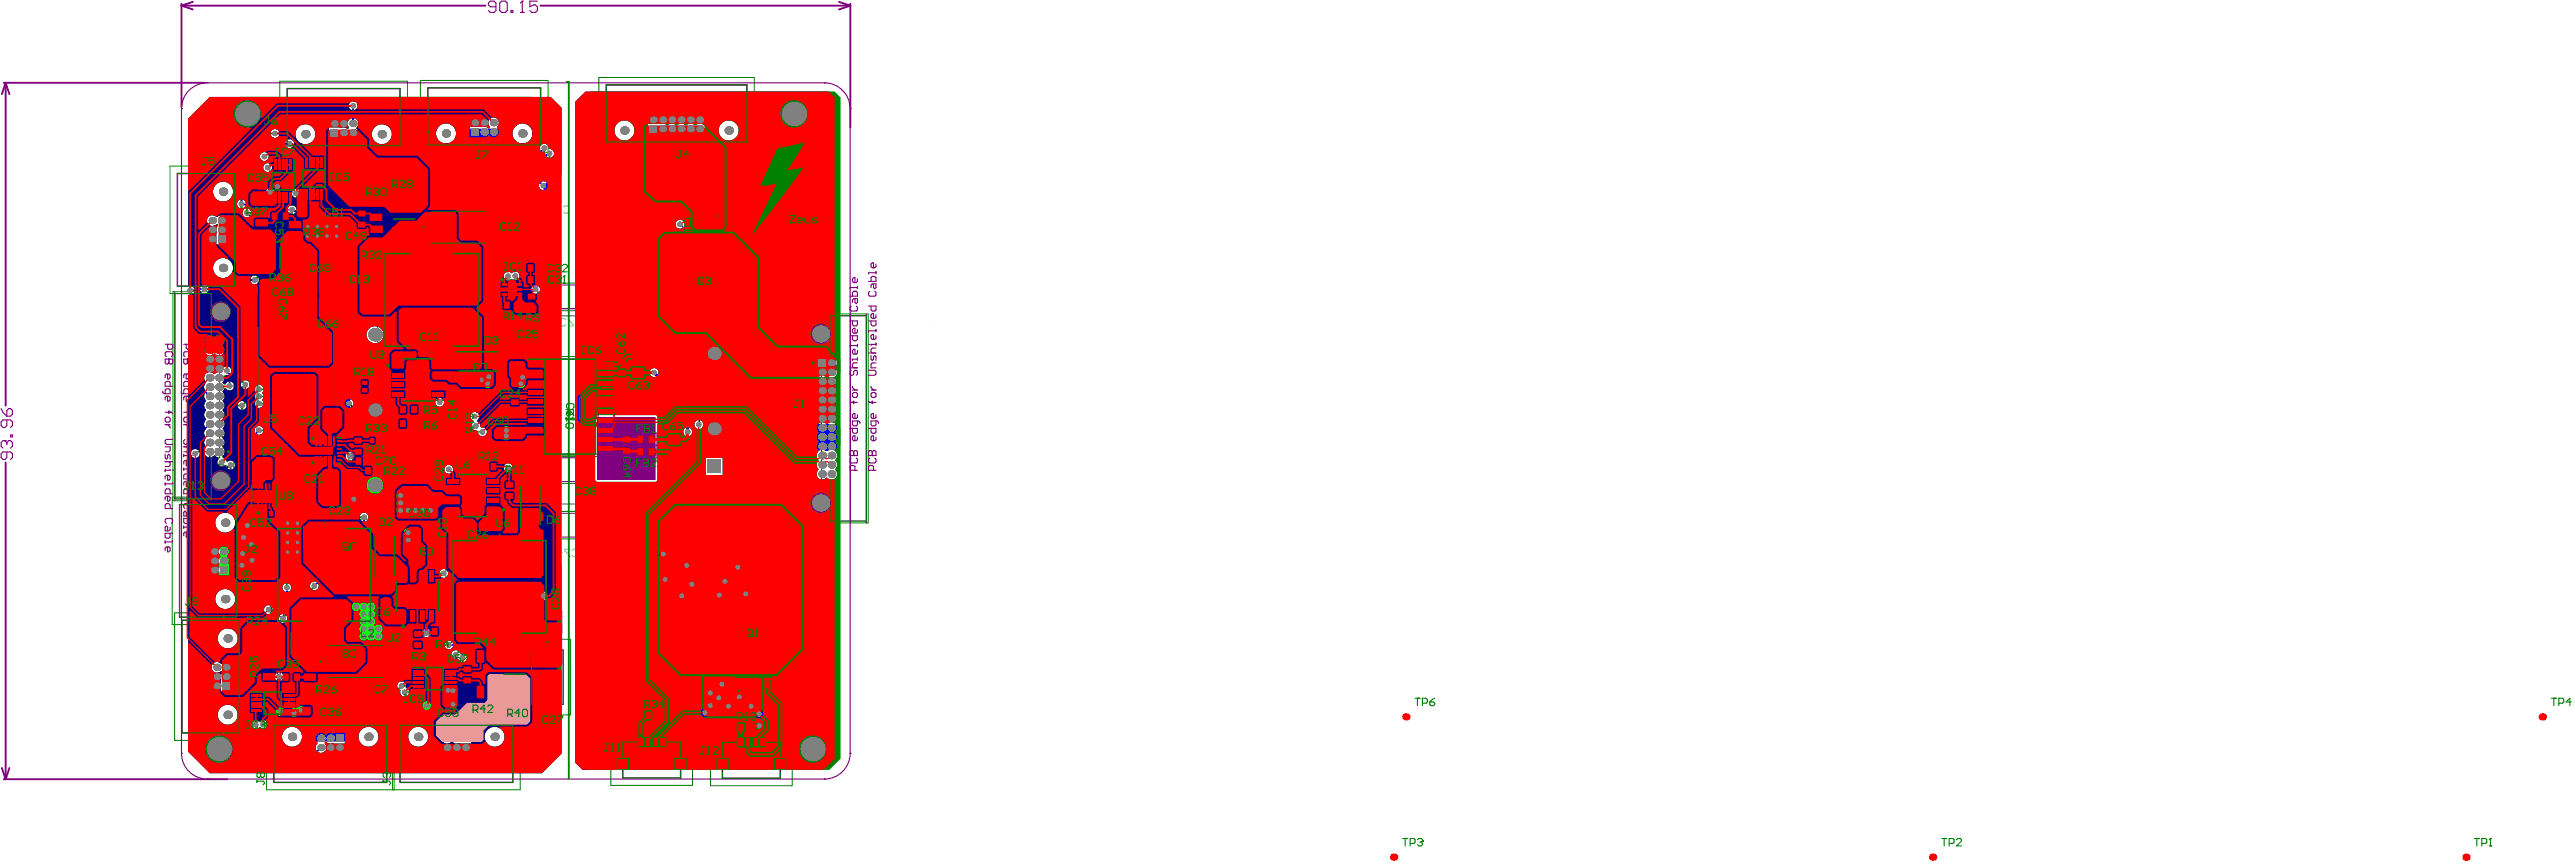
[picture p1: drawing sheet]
<svg xmlns="http://www.w3.org/2000/svg" width="1155mm" height="387mm" viewBox="0 0 1155 387" stroke-linecap="round" stroke-linejoin="round" font-family="sans-serif">
<g fill="none" stroke="#000" stroke-width=".45">
<path d="M142.9 103.7h3.3M144.5 102v3.4M131.2 239.4v3.3M129.6 241.1h3.3"/>
<circle cx="98.9" cy="139.8" r="7.2"/>
<circle cx="368.1" cy="149.7" r="7.2"/>
<circle cx="98.9" cy="215.5" r="7.2"/>
<circle cx="368.1" cy="225.5" r="7.2"/>
</g>
<path d="M136.2 97.1h16.6v13.3h-16.6zM124.6 232.8h13.3v16.6h-13.3z" fill="none" stroke="#008000" stroke-width=".67"/>
<g fill="none" stroke="#800080" stroke-width=".67">
<path d="M128.8 39.7h50.6v25.6h-50.6zM191.9 39.4h50.6v25.6h-50.6zM271.9 38.1h63.1v25.6h-63.1zM79.6 77.8h25.6v50.5h-25.6zM135.4 91.8h18.3v23.8h-18.3zM193.4 94.7h24.3v14.3h-24.3zM207.4 105h14.3v24.3h-14.3zM141.1 139.3h14.4v24.2h-14.4zM80.6 226.2h25.6v50.5h-25.6zM119.3 231.9h23.8v18.3h-23.8zM311.2 232.7h22.1v24h-22.1zM81.7 278.1h25.6v50.5h-25.6z"/>
<path d="M147.5 289.5h24.3v14.2h-24.3zM238.3 291.4h14.3v24.3h-14.3zM122.8 325.2h50.6v25.6h-50.6zM179.4 325.2h50.6v25.6h-50.6zM279.3 332.7h26v16.1h-26zM324 332.8h26v16.1h-26z"/>
</g>
<path d="M135.4 91.8h18.3v23.8h-18.3zM119.3 231.9h23.8v18.3h-23.8z" fill="none" stroke="#000" stroke-width=".67"/>
<path d="M146.7 97.7v2.2l1.7-1.7h-3.4M148.4 101h-2.8l-.6 .5v1.2l.6 .5h2.8M127.4 237.8l-.6-.6v3.4M128.5 237.2v2.8l.6 .6h1.1l.5-.6v-2.8M126.3 240.6h1.1" fill="none" stroke="#000" stroke-width=".5"/>
<circle cx="126.8" cy="237.2" r=".25" fill="#000"/>
<g fill="none" stroke="#008000" stroke-width=".45">
<path d="M125.5 36.4h57.2v32.2h-57.2zM188.6 36.1h57.2v32.2h-57.2zM268.6 34.7h69.7v32.3h-69.7zM76.3 74.5h32.2v57.1h-32.2zM121 70.8h12v20.9h-12zM134.8 69.5h12v21h-12zM157.3 79.3h49.9v48.2h-49.9zM157.5 67.8h23.8v11.4h-23.8zM207.9 75.4h12.6v25.7h-12.6zM234.8 71.1h12v21h-12zM175 85.3h12.6v25.7h-12.6zM188.6 91.4h33.9v20.9h-33.9z"/>
<path d="M302.8 95h24.2v27.4h-24.2zM112.8 109.2h25.8v12.6h-25.8zM115.7 117.2h12v20.9h-12zM169.4 109.5h48.3v49.9h-48.3zM77.6 130.8h27.3v93.7h-27.3zM137.8 134.4h21v33.9h-21zM156.4 138.3h175.7v91h-175.7zM224.4 134.1v-8.6h10.6v8.6h-31v-33.9h21v33.9M246.3 126.9h18.3v12.4h-18.3zM108.8 153.4h25.8v12.6h-25.8zM114.4 143.2h36.6v41.6h-36.6zM202.6 156.3h23.8v11.4h-23.8z"/>
<path d="M236.1 159.9h39.4v44.8h-39.4zM362.1 140.7h27.3v93.8h-27.3zM111.9 165.8h48.2v49.9h-48.2zM110.4 212.4h23.8v11.4h-23.8zM232.2 214.7h11.4v23.8h-11.4zM246 204.3h18.3v12.4h-18.3zM77.2 222.9h32.3v57.1h-32.3zM121.2 232.8h48.2v49.8h-48.2zM166.9 237.2h11.4v23.8h-11.4zM200 238.2h48.2v49.8h-48.2zM246 229.3v12.3h18.3v-12.3M307.8 227.4h28.8v34.6h-28.8z"/>
<path d="M78.3 274.8h32.3v57.1h-32.3zM138.6 274.6h25.4v46h-25.4zM117.8 282.3h25.8v12.6h-25.8zM142.6 286.1h34v21h-34zM180.4 292.6h21v12h-21zM184.4 298.3h21v11.9h-21zM224.5 289.4h12.7v25.7h-12.7zM235 286.6h21v33.9h-21zM325.9 284.3h24.1v27.4h-24.1zM111.9 309.2h20.9v12h-20.9zM119.5 321.9h113.8v32.2h-113.8zM176.1 321.9v32.2"/>
<path d="M176.8 321.9v32.2M274 326h36.6v26.1h-36.6zM318.7 326.2h36.6v26.1h-36.6z"/>
</g>
<g fill="none" stroke="#800080" stroke-width=".45">
<path d="M122 76.3h10v10h-10zM130.3 76.3l1.7 1.6M135.8 75h10v10h-10zM144.2 75l1.6 1.7M160.8 75.2l2.6 2.6M160.8 69.1h17.3v8.7h-17.3zM209 77.8h10.4v20.9h-10.4zM235.8 76.6h10v10h-10zM237.5 76.6l-1.7 1.7M161.4 82.6h41.7v41.5h-41.7zM176.2 87.7h10.3v20.9h-10.3zM115.2 110.3h21v10.3h-21z"/>
<path d="M172.8 113.7h41.6v41.5h-41.6zM306.8 103.2h16.3v14.5h-16.3zM78.4 130.8v93.7M78.4 131.6h16.3v18.5h3.8v55.1h-3.8v18.5h-16.3M85.6 130.8v93.7M116.7 122.7h10v10h-10zM118.3 122.7l-1.6 1.6M226.3 126.5h6.7v6.6h-6.7zM228 126.5l-1.7 1.6M248 127.8h15v10.6h-15zM111.2 154.5h21v10.3h-21zM115.7 146.4h33.9"/>
<path d="M132.7 152.4v8.3M159.8 141.6h169v84.4h-169zM205.9 157.7h17.3v8.6h-17.3zM208.5 157.7l-2.6 2.6M381.4 140.7v93.8M388.6 141.6h-16.3v18.4h-3.8v55.2h3.8v18.4h16.3M388.6 140.7v93.8M115.2 170h41.6v41.5h-41.6zM132.7 167.3v8.3M243.3 161h25v42.6h-25zM247.5 161l-4.2 4.2M115.7 181.6h33.9"/>
<path d="M141 196.2h11.6v11.7h-11.6zM113.7 213.8h17.3v8.6h-17.3zM128.4 213.8l2.6 2.5M233.5 218h8.7v17.3h-8.7zM247.6 205.2h15v10.6h-15zM124.5 236.9h41.6v41.6h-41.6zM233.5 232.7l2.6 2.6M247.6 230.1h15v10.7h-15zM168.3 240.4h8.6v17.3h-8.6zM168.3 255.1l2.5 2.6M203.3 242.3h41.6v41.6h-41.6zM139.7 278.4v38.4h23.2v-38.4"/>
<path d="M120.2 283.5h20.9v10.3h-20.9zM185.9 293.6h10v10h-10zM189.9 299.3h10v9.9h-10zM191.6 299.3l-1.7 1.6M194.2 293.6l1.7 1.7M225.7 291.8h10.3v20.9h-10.3zM329.8 289h16.3v14.5h-16.3zM117.4 310.2h9.9v10h-9.9zM119 310.2l-1.6 1.7"/>
</g>
<g fill="none" stroke="#800080" stroke-width=".58">
<path d="M131 73h16.6v10.6h-16.6zM221.1 74.5h11.8v7.6h-11.8zM113.5 97.1h7.7v11.8h-7.7zM114.8 81.2h5.5v10h-5.5zM120.7 94.1h10v5.5h-10zM128.5 98h7.6v11.8h-7.6zM133.1 92.2h10v5.5h-10zM138.7 85h9.9v5.5h-9.9zM164.8 88.4h7.6v11.8h-7.6zM221.3 95.4h11.8v7.6h-11.8zM227.8 83.6h5.5v10h-5.5zM246.1 81.3h5.5v9.9h-5.5z"/>
<path d="M128.9 105.2h5.5v10h-5.5zM137 117.9h10v5.5h-10zM159.5 103.2h5.5M165.1 100h7.6v11.8h-7.6l-.1-18.6h-5.5l.1 14.7h-4.6v-7.7h4.6M222.2 111.1h10v5.5h-10zM235.5 117.4h10v10.8h-10zM108.1 133.1h16.6v10.6h-16.6zM111.9 127.7h9.9v5.5h-9.9zM127.9 127.4h5.5v10h-5.5zM132.7 132.4h16.6M132.7 122.1h16.6v21h-16.6zM132.7 132.8h16.6"/>
<path d="M155.7 128.2h10v5.5h-10zM224.8 134h10v5.5h-10zM235.5 122.7h10M235.5 122.9h10M235.7 130.5h5.5v10h-5.5zM109.2 141.7h7.6v11.8h-7.6zM117 142h10v5.5h-10zM126.9 142.5h7.6v11.8h-7.6zM183.7 156.4h7.7v4.6h-7.7zM276 159.7h5.5v10h-5.5zM282.3 156.2h7.6v14.3h-7.6zM161.2 169.5h4.7v7.6h-4.7z"/>
<path d="M200.4 166.4h5.5v9.9h-5.5zM205.6 166.2h10.6v16.6h-10.6zM228.2 177.8h5.5v10h-5.5zM233.2 168.2v5.5h-10v-5.5h12.4v-14.4h-7.6v14.4M145 183.6h16.6v10.6h-16.6zM157.9 195.1h5.5v9.9h-5.5zM164.8 195.2h7.6v4.7h-7.6zM178.2 187.2h10v5.5h-10zM178.3 180.9h9.9v5.5h-9.9zM221.1 191.9h5.5v10h-5.5zM227.7 190.7h7.6v14.4h-7.6zM278.3 194.6h5.5v9.9h-5.5z"/>
<path d="M284.8 199.8h9.9v5.5h-9.9zM284.8 194.2h9.9v5.4h-9.9zM298.6 193.7h7.6v14.4h-7.6zM330.4 196h10.7v16.7h-10.7zM113.4 205.5h16.6v10.7h-16.6zM145 209.5h16.6v10.7h-16.6zM158.3 204h10v5.4h-10zM162.6 208.4h9.9v5.4h-9.9zM182.6 209.5h10.6v16.6h-10.6zM194.1 215.8h5.5v10h-5.5zM213.9 206.5h10v5.4h-10zM225.8 214.9h5.5v9.9h-5.5z"/>
<path d="M116.1 228h7.7v4.6h-7.7zM130.3 226.5h7.7v4.6h-7.7zM146.6 239.4h5.4v10h-5.4zM146.8 234.2h10v5.5h-10zM147.8 220h9.9v5.5h-9.9zM183.6 236.4h10v5.4h-10zM210.1 233.4h7.7v4.7h-7.7zM107.1 256.1h16.7v10.6h-16.7zM113.4 251.2h10.6v16.6h-10.6zM132.5 250.3h10v5.4h-10zM182.9 243.1h16.7v10.6h-16.7zM266.2 259.1h16.6v10.7h-16.6z"/>
<path d="M121.7 266.5h5.5v10h-5.5zM170.9 263.2h4.7v7.6h-4.7zM246.4 273.8h5.5v10h-5.5zM116.9 294.3h7.6v11.9h-7.6zM149 282.2h10v5.5h-10zM165.3 286.8h11.9v7.6h-11.9zM171.5 293.6h5.5v10h-5.5zM184.7 281.7h5.5v9.9h-5.5zM192.5 280.4h10v5.4h-10zM206.8 297.6h5.5v10h-5.5zM212.8 290.5h11.8v7.6h-11.8zM134.6 310.9h5.5v10h-5.5z"/>
<path d="M135.7 306.3v-5.5h-10v5.5h17.1v-11.8h-7.6v11.8M165.3 303.1h11.9v7.6h-11.9zM185 305.5h9.9v5.5h-9.9zM193.5 310.6h10v5.5h-10zM212.8 306.4h11.8v7.6h-11.8zM288.1 318h10v5.5h-10zM329.9 323.4h10v5.5h-10z"/>
</g>
<g fill="none" stroke="#800080" stroke-width=".85">
<path d="M81.4 2.5l5.1 1.7M81.4 2.5h136.3M81.4 1.7v46.1M86.5 .8l-5.1 1.7M242.4 2.5h139M376.3 .8l5.1 1.7M381.4 2.5l-5.1 1.7M381.4 1.7v55.4M1.7 37.1h90.4M2.5 37.1l1.7 5.1M2.5 37.1l-1.7 5.1M2.5 37.1v144.8"/>
<path d="M2.5 207.3v142M.8 344.3l1.7 5M1.7 349.3h100.2M4.2 344.3l-1.7 5"/>
</g>
<path d="M167.5 198.1v.6l.6 .5h1.1l.5-.5M170.8 195.9l1.1 1.1M173 195.9v3.3h-1.6l-.6-.5v-1.1l.6-.6h1.6M180.4 188.8l.6-.6h1.1l.5 .6v1.1h-1.6l-.6-.5zM182.6 189.9l-2.2 1.7M183.7 188.2l1.1 1.2M186 188.2v3.4h-1.7l-.6-.6v-1.1l.6-.5h1.7M214.3 294.8h1.6l.6-.5v-1.1l-.6-.6h-1.6v3.3M215.4 294.8l1.1 1.1M219.8 294.3h-2.2l1.6-1.7v3.3M223.1 294.3h-2.2l1.7-1.7v3.3" fill="none" stroke="#800080" stroke-width=".5"/>
<circle cx="167.5" cy="198.1" r=".25" fill="#800080"/>
<path d="M164.2 198.1v.6l.5 .5h1.1l.6-.5M168.1 197.6l-.6 .5M168.1 197.6h.5M169.7 196.5l-.5-.6h-1.1l-.6 .6v.5l.6 .6" fill="none" stroke="#800080" stroke-width=".5"/>
<circle cx="164.2" cy="198.1" r=".25" fill="#800080"/>
<path d="M164.7 197.6l-.5 .5M164.7 197.6h.6M166.4 196.5l-.6-.6h-1.1l-.5 .6v.5l.5 .6M389.6 204.2h3.3v-1.6l-.5-.6h-.6l-.5 .6v1.6M390.1 205.3l-.5 .6v1.1l.5 .5h2.3l.5-.5v-1.1l-.5-.6M391.8 210.9v-1.7l-.5-.6h-1.2l-.5 .6v1.7h3.3" fill="none" stroke="#800080" stroke-width=".5"/>
<circle cx="391.3" cy="204.2" r=".25" fill="#800080"/>
<g fill="none" stroke="#800080" stroke-width=".5">
<path d="M389.6 158.3h3.3M390.7 159.4v1.6l.6 .6 .5-.6v-1.1l.6-.5 .5 .5v1.7M392.9 153.8v1.1M392.9 154.4h-2.2v.5M392.9 156.1h-1.6l-.6 .5v1.1l.6 .6M389.6 166h2.8l.5 .6v1.1l-.5 .5h-2.8M389.6 179.9l.5 .5h2.8M390.7 176.5l.6-.5h1.1l.5 .5v1.1l-.5 .6h-1.1l-.6-.6zM390.7 173.2v.6l1.1 1.1M390.7 174.9h2.2M391.3 179.9v1.1M392.9 162.7h-1.6l-.6 .5v1.7h2.2"/>
<path d="M389.6 192h3.3v1.7l-.5 .6h-1.1l-.6-.6v-1.7M392.9 185.9v1.2l-.5 .5h-1.1l-.6-.5v-1.2l.6-.5h.5v2.2M392.9 188.7v1.7l-.5 .5h-1.1l-.6-.5v-1.7h2.8l.5 .6v.5M392.9 195.9v1.1l-.5 .6h-1.1l-.6-.6v-1.1l.6-.5h.5v2.2M389.6 204.2v-1.6l.5-.6h.6l.6 .6v1.6"/>
</g>
<circle cx="389.6" cy="154.4" r=".25" fill="#800080"/>
<g fill="none" stroke="#800080" stroke-width=".5">
<path d="M392.9 118.4v1.1l-.5 .6h-1.1l-.6-.6v-1.1l.6-.6h.5v2.3M389.6 126.2h3.3v-1.7l-.5-.6h-1.1l-.6 .6v1.7M389.6 137.2h3.3v1.7l-.5 .5h-1.1l-.6-.5v-1.7M390.1 130.6l-.5 .5v1.1l.5 .6h2.3l.5-.6v-1.1l-.5-.5M391.8 127.3v1.6l.6 .6 .5-.6v-1.6h-1.6l-.6 .5v1.1M392.9 121.7v1.1M392.9 122.3h-3.3v.5M389.6 143.9h3.3v1.6l-.5 .6h-1.1l-.6-.6v-1.6M392.9 141.1v1.1l-.5 .6h-1.1l-.6-.6v-1.1l.6-.6h.5v2.3M392.9 147.7v1.2M392.9 150.5v1.1l-.5 .6h-1.1l-.6-.6v-1.1l.6-.5h.5v2.2M392.9 148.3h-3.3v.6"/>
<path d="M381.3 204.2h3.3v-1.6l-.6-.6h-.5l-.6 .6v1.6M381.8 205.3l-.5 .6v1.1l.5 .5h2.2l.6-.5v-1.1l-.6-.6M383.5 210.9v-1.7l-.6-.6h-1.1l-.5 .6v1.7h3.3"/>
</g>
<circle cx="382.9" cy="204.2" r=".25" fill="#800080"/>
<g fill="none" stroke="#800080" stroke-width=".5">
<path d="M381.3 179.9l.5 .5h2.8M381.3 164.9h3.3M381.8 166l-.5 .6v1.1l.5 .5h.6l.5-.5v-1.1l.6-.6h.5l.6 .6v1.1l-.6 .5M382.4 176.5l.5-.5h1.1l.6 .5v1.1l-.6 .6h-1.1l-.5-.6zM382.4 173.2v.6l1.1 1.1M382.4 174.9h2.2M382.9 179.9v1.1M384.6 160.5v1.1M384.6 161h-2.2v.6M384.6 162.7h-1.7l-.5 .5v1.2l.5 .5M381.3 192h3.3v1.7l-.6 .6h-1.1l-.5-.6v-1.7M384.6 185.9v1.2l-.6 .5h-1.1l-.5-.5v-1.2l.5-.5h.6v2.2"/>
<path d="M384.6 188.7v1.7l-.6 .5h-1.1l-.5-.5v-1.7h2.7l.6 .6v.5M384.6 195.9v1.1l-.6 .6h-1.1l-.5-.6v-1.1l.5-.5h.6v2.2M381.3 204.2v-1.6l.5-.6h.6l.5 .6v1.6"/>
</g>
<circle cx="381.3" cy="161" r=".25" fill="#800080"/>
<g fill="none" stroke="#800080" stroke-width=".5">
<path d="M381.3 132.8h3.3v-1.7l-.6-.5h-1.1l-.5 .5v1.7M381.8 137.2l-.5 .6v1.1l.5 .5h2.2l.6-.5v-1.1l-.6-.6M383.5 133.9v1.7l.5 .5 .6-.5v-1.7h-1.7l-.5 .6v1.1M384.6 125v1.2l-.6 .5h-1.1l-.5-.5v-1.2l.5-.5h.6v2.2M384.6 128.4v1.1M384.6 128.9h-3.3v.6M82.4 154.4h3.3v1.6l-.5 .6h-1.1l-.6-.6v-1.6M83 159.9l-.6-.5v-1.2l.6-.5h2.2l.5 .5v1.2l-.5 .5M381.3 143.9h3.3v1.6l-.6 .6h-1.1l-.5-.6v-1.6M381.3 150.5h3.3v1.7l-.6 .5h-1.1l-.5-.5v-1.7M384.6 147.7v1.2l-.6 .5h-1.1l-.5-.5v-1.2l.5-.5h.6v2.2M384.6 154.4v1.1"/>
<path d="M384.6 157.2v1.1l-.6 .5h-1.1l-.5-.5v-1.1l.5-.6h.6v2.2M384.6 154.9h-3.3v.6M84.1 161v1.7l-.6 .5h-.5l-.6-.5v-1.7h3.3"/>
</g>
<circle cx="84.1" cy="161" r=".25" fill="#800080"/>
<g fill="none" stroke="#800080" stroke-width=".5">
<path d="M81.3 175.4v.6l.6 .5h2.7v-1.6l-.5-.6h-1.1l-.6 .6v1.6M83.5 167.7v2.2h.6l.5-.6v-1.1l-.5-.5h-1.1l-.6 .5v1.1M83.5 177.6v2.2h.6l.5-.5v-1.1l-.5-.6h-1.1l-.6 .6v1.1M84.1 161v1.7l.5 .5h.6l.5-.5v-1.7M84.6 173.2v-1.7l-.5-.5h-1.1l-.6 .5v1.7h3.3M82.4 187.6l.6-.6h1.1l.5 .6v1.1l-.5 .6h-1.1l-.6-.6zM82.4 184.8h2.8l.5 .6M82.4 190.4h2.2M83 197l-.6 .6v1.1l.6 .5h.5l.6-.5v-1.1l.5-.6h.6l.5 .6v1.1l-.5 .5M83.5 190.4l1.1 1.1v.5M84.1 184.3v1.1M82.4 203.6v1.2"/>
<path d="M82.4 200.3h3.3M84.1 200.3l.5 .6v1.1l-.5 .5h-1.7M84.6 203.6v.6h-2.2"/>
</g>
<circle cx="85.7" cy="204.2" r=".25" fill="#800080"/>
<g fill="none" stroke="#800080" stroke-width=".5">
<path d="M74.1 154.4h3.3v1.6l-.5 .6h-1.1l-.6-.6v-1.6M74.6 159.9l-.5-.5v-1.2l.5-.5h2.3l.5 .5v1.2l-.5 .5M75.8 161v1.7l-.6 .5h-.6l-.5-.5v-1.7h3.3M82.4 209.7v1.1M83.5 206.4v2.2h.6l.5-.5v-1.1l-.5-.6h-1.1l-.6 .6v1.1M83.5 215.8v2.2h.6l.5-.5v-1.1l-.5-.6h-1.1l-.6 .6v1.1M84.6 214.7v-1.6l-.5-.6h-1.1l-.6 .6v1.6h3.3M85.7 209.7v.6h-3.3M82.4 235.8v1.1M83 228l-.6-.5v-1.2l.6-.5h2.2l.5 .5v1.2l-.5 .5M83.5 238.5v2.2h.6l.5-.5v-1.1l-.5-.6h-1.1l-.6 .6v1.1M84.6 221.4v-1.7l-.5-.6h-1.1l-.6 .6v1.7h3.3"/>
<path d="M84.6 229.7v1.1l-.5 .5h-1.7v-1.6l.6-.6 .5 .6v1.6M84.6 232.4v1.7l-.5 .6h-1.1l-.6-.6v-1.7h3.3M85.7 235.8v.5h-3.3"/>
</g>
<circle cx="75.8" cy="161" r=".25" fill="#800080"/>
<g fill="none" stroke="#800080" stroke-width=".5">
<path d="M73 175.4v.6l.5 .5h2.8v-1.6l-.5-.6h-1.2l-.5 .6v1.6M75.2 167.7v2.2h.6l.5-.6v-1.1l-.5-.5h-1.2l-.5 .5v1.1M75.2 177.6v2.2h.6l.5-.5v-1.1l-.5-.6h-1.2l-.5 .6v1.1M75.8 161v1.7l.5 .5h.6l.5-.5v-1.7M76.3 173.2v-1.7l-.5-.5h-1.2l-.5 .5v1.7h3.3M74.1 187.6l.5-.6h1.2l.5 .6v1.1l-.5 .6h-1.2l-.5-.6zM74.1 184.8h2.8l.5 .6M74.1 190.4h2.2M75.2 190.4l1.1 1.1v.5M75.8 184.3v1.1M77.4 197h-2.8l-.5 .6v1.1l.5 .5h2.8M74.1 203.6v1.7l.5 .6 .6-.6v-1.1l.6-.6 .5 .6v1.7"/>
<path d="M74.1 210.3v1.1M74.1 200.3h2.2v1.7l-.5 .5h-1.7M74.1 207h3.3M75.8 207l.5 .5v1.1l-.5 .6h-1.7M76.3 210.3v.5h-2.2"/>
</g>
<circle cx="77.4" cy="210.8" r=".25" fill="#800080"/>
<g fill="none" stroke="#800080" stroke-width=".5">
<path d="M74.1 216.4v1.1M75.2 213.1v2.2h.6l.5-.6v-1.1l-.5-.5h-1.2l-.5 .5v1.1M77.4 216.4v.5h-3.3M290.9 202.6h-1.7l-.6-.6v-.6l.6-.5h1.7v3.3M293.1 202.6h1.1M294.2 200.9v3.3h-2.2M74.6 234.7l-.5-.6v-1.1l.5-.6h2.3l.5 .6v1.1l-.5 .6M75.2 222.5v2.2h.6l.5-.6v-1.1l-.5-.5h-1.2l-.5 .5v1.1M76.3 221.4v-1.7l-.5-.6h-1.2l-.5 .6v1.7h3.3M76.3 228v-1.7l-.5-.5h-1.2l-.5 .5v1.7h3.3M76.3 236.3v1.1l-.5 .6h-1.7v-1.7l.5-.5 .6 .5v1.7M76.3 239.1v1.6l-.5 .6h-1.2l-.5-.6v-1.6h3.3"/>
<path d="M74.1 242.4v1.1M75.2 245.2v2.2h.6l.5-.6v-1.1l-.5-.5h-1.2l-.5 .5v1.1M77.4 242.4v.6h-3.3"/>
</g>
<circle cx="290.9" cy="202.6" r=".25" fill="#800080"/>
<path d="M151.6 213.7l-.5-.5h-1.1l-.6 .5v2.3l.6 .5h1.1l.5-.5M152.7 213.7l.6-.5h1.1l.6 .5v.6l-2.3 2.2h2.3M156.1 216.5h1.1M156.6 213.2v3.3M237.2 219.7l1.7 2.2M285.3 200.9h2.2l-2.2 2.2v.6l.6 .5h1.1l.5-.5M290.9 202.6h-1.7l-.6 .5v.6l.6 .5h1.7M237.2 223.6l.6-.6h2.2l.6 .6v1.7h-3.4zM238.9 220.3l.5-.6h.6l.6 .6v1.1l-.6 .5h-1.1z" fill="none" stroke="#800080" stroke-width=".5"/>
<circle cx="156.6" cy="213.2" r=".25" fill="#800080"/>
<g fill="none" stroke="#800080" stroke-width=".5">
<path d="M300.7 196.5v2.2h1.7l-.6-1.1v-.6l.6-.5h1.1l.6 .5v1.1l-.6 .6M300.7 199.8l1.7 2.2M156.6 213.2l-.5 .5M161.1 205.6l-.6-.6h-1.1l-.5 .6v2.2l.5 .6h1.1l.6-.6M162.2 205h2.2v.6l-2.2 2.2v.6M165.5 205.6l.6-.6h1.1l.6 .6v2.2l-.6 .6h-1.1l-.6-.6zM301.3 203.1l-.6 .6v1.1l.6 .5h2.2l.6-.5v-1.1l-.6-.6M302.4 200.3l.5-.5h.6l.6 .5v1.1l-.6 .6h-1.1zM115.5 229.1h2.2l-2.2 2.2v.5l.6 .6h1.1l.5-.6M121.1 229.6l-.6-.5h-1.1l-.6 .5v1.1l.6 .6 1.7-.6v1.7h-2.3M122.2 229.6l.5-.5h1.1l.6 .5v2.2l-.6 .6h-1.1l-.5-.6M131.9 230.1h1.1"/>
<path d="M132.5 226.7v3.4M134.2 227.3l.5-.6h1.1l.6 .6v2.2l-.6 .6h-1.1l-.5-.6"/>
</g>
<circle cx="132.5" cy="226.7" r=".25" fill="#800080"/>
<path d="M132.5 226.7l.5 .6M151.3 235.8l-.6-.5h-1.1l-.6 .5v.6M152.4 235.8l.5-.5h1.1l.6 .5v2.2l-.6 .6h-1.1l-.5-.6" fill="none" stroke="#800080" stroke-width=".5"/>
<circle cx="149" cy="236.4" r=".25" fill="#800080"/>
<g fill="none" stroke="#800080" stroke-width=".5">
<path d="M149 236.4l.6 .5M149.6 236.9h.6M149.6 236.9l-.6 .6v.5l.6 .6h1.1l.6-.6M188 238l-.5-.6h-1.1l-.6 .6v2.2l.6 .6h1.1l.5-.6v-.5l-.5-.6h-1.7M189.1 238l.6-.6h1.1l.5 .6v2.2l-.5 .6h-1.1l-.6-.6M112.7 259.7h2.2v1.7l-1.1-.6h-.6l-.5 .6v1.1l.5 .6h1.2l.5-.6M189.3 247.3l-.6-.5h-1.1l-.5 .5v2.2l.5 .6h1.1l.6-.6M190.4 250.1h1.1M191 246.8v3.3M116 260.3l.6-.6h1.1l.5 .6v2.2l-.5 .6h-1.1l-.6-.6M123.3 272.1l-.5 .5v1.1l.5 .6h2.2l.6-.6v-1.1l-.6-.5M124.4 268.8v2.2l1.7-1.7h-3.3"/>
<path d="M171.2 264.3l1.6 2.2M171.7 267.6l-.5 .5v1.1l.5 .6h2.3l.5-.6v-1.1l-.5-.5M172.8 264.8l.6-.5h.6l.5 .5v1.1l-.5 .6h-1.2zM151.7 285l-.5 .5v.6l.5 .5h1.2l.5-.5v-.6l-.5-.5M151.7 285l-.5-.6v-.5l.5-.6h1.2l.5 .6v.5l-.5 .6M151.7 285h1.2M154.5 283.9l.6-.6h1.1l.5 .6v2.2l-.5 .5h-1.1l-.6-.5"/>
</g>
<circle cx="191" cy="246.8" r=".25" fill="#800080"/>
<path d="M186.2 157.2l-.6-.6h-1.1l-.5 .6v2.2l.5 .5h1.1l.6-.5M187.3 159.9h1.1M187.9 156.6v3.3M191 246.8l-.6 .5M193.2 247.3l.5-.5h1.1l.6 .5v2.2l-.6 .6h-1.1l-.5-.6z" fill="none" stroke="#800080" stroke-width=".5"/>
<circle cx="187.9" cy="156.6" r=".25" fill="#800080"/>
<path d="M187.9 156.6l-.6 .6M190.1 159.9h1.1M190.6 156.6v3.3" fill="none" stroke="#800080" stroke-width=".5"/>
<circle cx="190.6" cy="156.6" r=".25" fill="#800080"/>
<path d="M158.8 129.8l-.6-.5h-1.1l-.6 .5v2.2l.6 .6h1.1l.6-.6M159.9 132.6h1.1M160.4 129.3v3.3M190.6 156.6l-.5 .6" fill="none" stroke="#800080" stroke-width=".5"/>
<circle cx="160.4" cy="129.3" r=".25" fill="#800080"/>
<path d="M160.4 129.3l-.5 .5M162.6 129.8l.6-.5h1.1l.6 .5v.6" fill="none" stroke="#800080" stroke-width=".5"/>
<circle cx="164.9" cy="130.4" r=".25" fill="#800080"/>
<path d="M163.7 130.9h.6M164.3 130.9l.6 .6v.5l-.6 .6h-1.1l-.6-.6M164.9 130.4l-.6 .5M201.5 171.6h3.3M202 173.3l-.5 .5v1.1l.5 .6h2.2l.6-.6v-1.1l-.6-.5M204.8 171.1v1.1" fill="none" stroke="#800080" stroke-width=".5"/>
<circle cx="201.5" cy="171.6" r=".25" fill="#800080"/>
<path d="M201.5 171.6l.5 .6M203.1 167.2v2.2l-1.6-1.7h3.3M209.2 173.6v1.1M209.2 174.2h3.4M209.8 172.5l-.6-.5v-1.1l.6-.6h2.2l.6 .6v1.1l-.6 .5" fill="none" stroke="#800080" stroke-width=".5"/>
<circle cx="212.6" cy="174.2" r=".25" fill="#800080"/>
<path d="M156 103.8v1.1M156 104.3h3.4M156.6 106l-.6 .5v1.1l.6 .6h2.2l.6-.6v-1.1l-.6-.5M209.8 176.4l-.6 .6v1.1l.6 .5h1.1l.6-.5-.6-1.7h1.7v2.2M212 173.6l.6 .6" fill="none" stroke="#800080" stroke-width=".5"/>
<circle cx="159.4" cy="104.3" r=".25" fill="#800080"/>
<path d="M159.4 99.9l-1.7 2.2M156 100.4l.6-.5h.6l.5 .5v1.7h-1.1l-.6-.6zM159.4 104.3l-.6 .6M226.9 115.5h1.1M227.5 112.2v3.3M229.1 112.7l.6-.5h1.1l.5 .5v2.2l-.5 .6h-1.1l-.6-.6" fill="none" stroke="#800080" stroke-width=".5"/>
<circle cx="227.5" cy="112.2" r=".25" fill="#800080"/>
<path d="M141.7 86.7l-.6-.6h-1.1l-.5 .6v2.2l.5 .5h1.1l.6-.5M142.8 86.1h1.1M143.4 86.1v3.3M223.6 113.8l-.6-.5v-.6l.6-.5h1.1l.5 .5v.6l-.5 .5M223.6 113.8l-.6 .6v.5l.6 .6h1.1l.5-.6v-.5l-.5-.6M223.6 113.8h1.1M227.5 112.2l.5 .5" fill="none" stroke="#800080" stroke-width=".5"/>
<circle cx="143.4" cy="89.4" r=".25" fill="#800080"/>
<g fill="none" stroke="#800080" stroke-width=".5">
<path d="M134.9 77.2l.5-.6h1.1l.6 .6v2.2l-.6 .5h-1.1l-.5-.5zM140.4 77.2l-.5-.6h-1.1l-.6 .6v.5l2.2 2.2h-2.2M141.5 77.2l.6-.6h1.1l.6 .6v2.2l-.6 .5h-1.1l-.6-.5M142.8 88.9l.6 .5M145.6 86.7l.5-.6h1.1l.6 .6v2.2l-.6 .5h-1.1l-.5-.5v-.6l.5-.5h1.7M187.4 216.7h-.6l-.6 .6v1.1l.6 .5M195.8 218.6l-.6-.5v-1.1l.6-.6h2.2l.6 .6v1.1l-.6 .5M198 219.7l.6 .6v1.1l-.6 .5h-.6l-2.2-2.2v2.2M186.8 220.1l-.6 .5v1.1l.6 .6h2.2l.6-.6v-1.1l-.6-.5M195.8 223l-.6 .6v1.1l.6 .6h2.2l.6-.6v-1.1l-.6-.6h-.6l-.5 .6v1.7M209.5 235.1l.6-.6h1.1l.5 .6v1.1h-1.6l-.6-.6zM211.7 236.2l-2.2 1.6"/>
<path d="M212.8 234.5h2.3l-2.3 2.2v.6l.6 .5h1.1l.6-.5M216.2 235.1l.5-.6h1.1l.6 .6v2.2l-.6 .5h-1.1l-.5-.5M248 276.6l-.5-.6v-1.1l.5-.5h2.3l.5 .5v1.1l-.5 .6M250.3 277.7l.5 .6v1.1l-.5 .5h-.6l-2.2-2.2v2.2M249.1 281.6l.6-.6h.6l.5 .6v1.1l-.5 .5h-.6l-.6-.5M249.1 281.6l-.5-.6h-.6l-.5 .6v1.1l.5 .5h.6l.5-.5M249.1 281.6v1.1"/>
</g>
<circle cx="187.4" cy="216.7" r=".25" fill="#800080"/>
<path d="M238.8 124.4l-.5-.6h-1.1l-.6 .6v2.2l.6 .5h1.1l.5-.5M239.9 124.4l.6-.6h1.1l.6 .6v.5M186.2 214l.6-.6h2.2l.6 .6v1.1l-.6 .5h-2.2l-.6-.5zM187.4 216.7l.5 .6M187.9 217.3v.5M187.9 217.3l.6-.6h.5l.6 .6v1.1l-.6 .5" fill="none" stroke="#800080" stroke-width=".5"/>
<circle cx="242.2" cy="124.9" r=".25" fill="#800080"/>
<path d="M241 125.5h.6M241.6 125.5l.6 .5v.6l-.6 .5h-1.1l-.6-.5M242.2 124.9l-.6 .6M243.3 127.1h1.1M243.8 123.8v3.3" fill="none" stroke="#800080" stroke-width=".5"/>
<circle cx="243.8" cy="123.8" r=".25" fill="#800080"/>
<path d="M238.3 119l-.6-.5h-1.1l-.5 .5v2.3l.5 .5h1.1l.6-.5M239.4 119l.5-.5h1.1l.6 .5v.6M243.8 123.8l-.5 .6" fill="none" stroke="#800080" stroke-width=".5"/>
<circle cx="241.6" cy="119.6" r=".25" fill="#800080"/>
<path d="M241.6 119.6l-.6 .5M242.7 119l.6-.5h1.1l.5 .5v.6l-2.2 2.2h2.2M240.5 120.1h.5M241 120.1l.6 .6v.6l-.6 .5h-1.1l-.5-.5M119.8 143.6l-.6-.5h-1.1l-.5 .5v2.2l.5 .6h1.1l.6-.6M123.1 145.3v.5l-.5 .6h-1.1l-.6-.6" fill="none" stroke="#800080" stroke-width=".5"/>
<circle cx="123.1" cy="145.3" r=".25" fill="#800080"/>
<path d="M120.9 143.6l.6-.5h1.1l.5 .5v.6l-.5 .5M122 144.7h.6M122.6 144.7l.5 .6M126.4 145.3v.5l-.5 .6h-1.1l-.6-.6" fill="none" stroke="#800080" stroke-width=".5"/>
<circle cx="126.4" cy="145.3" r=".25" fill="#800080"/>
<path d="M136.6 134.1l-.6 .6v1.1l.6 .5h.5M136.6 133l-.6-.6v-1.1l.6-.5h2.2l.6 .5v1.1l-.6 .6M124.2 143.6l.6-.5h1.1l.5 .5v.6l-.5 .5M125.3 144.7h.6M125.9 144.7l.5 .6" fill="none" stroke="#800080" stroke-width=".5"/>
<circle cx="137.1" cy="136.3" r=".25" fill="#800080"/>
<path d="M137.7 135.8l-.6 .5M137.7 135.2v.6M138.8 134.1l.6 .6v1.1l-.6 .5h-.5l-.6-.5M139.4 139.1h-3.4l1.7-1.7v2.2M126.9 304.8l-.5-.5h-1.1l-.6 .5v2.2l.6 .6h1.1l.5-.6M128.1 304.8l.5-.5h1.1l.6 .5v.6" fill="none" stroke="#800080" stroke-width=".5"/>
<circle cx="130.3" cy="305.4" r=".25" fill="#800080"/>
<path d="M129.2 305.9h.5M129.7 305.9l.6 .6v.5l-.6 .6h-1.1l-.5-.6M130.3 305.4l-.6 .5M133.6 304.3h-2.2v1.6l1.1-.5h.5l.6 .5v1.1l-.6 .6h-1.1l-.5-.6M136.3 313.7l-.6-.5v-1.2l.6-.5h2.2l.5 .5v1.2l-.5 .5M138.5 314.8l.5 .6v1.1l-.5 .5h-.6" fill="none" stroke="#800080" stroke-width=".5"/>
<circle cx="137.9" cy="317" r=".25" fill="#800080"/>
<path d="M229.4 86.4l-.6-.6v-1.1l.6-.6h2.2l.6 .6v1.1l-.6 .6M229.4 87.5l-.6 .5v1.1l.6 .6h.6M135.7 318.7l.6-.6h1.1v1.7l-.6 .6h-.5l-.6-.6zM136.3 314.8l-.6 .6v1.1l.6 .5h.5l.6-.5M137.4 316.5l.5 .5M137.4 315.9v.6M137.4 318.1l1.6 2.3" fill="none" stroke="#800080" stroke-width=".5"/>
<circle cx="230" cy="89.7" r=".25" fill="#800080"/>
<path d="M228.8 90.8v2.2h.6l2.2-2.2h.6M230.5 89.1l-.5 .6M230.5 88.6v.5M231.6 87.5l.6 .5v1.1l-.6 .6h-.5l-.6-.6M142.3 225.2h1.1M142.9 221.9v3.3M144.6 222.5l.5-.6h1.7v3.3h-1.7l-.5-.5z" fill="none" stroke="#800080" stroke-width=".5"/>
<circle cx="142.9" cy="221.9" r=".25" fill="#800080"/>
<path d="M212.2 159.7h1.6l.6 .5v2.2l-.6 .6h-1.6zM215.5 160.2l.6-.5h1.1l.5 .5v.6M142.9 221.9l.5 .6M174.6 254.6l.5-.6h2.3l.5 .6v1.6h-3.3zM177.9 250.7v2.2l-2.2-2.2h-.6l-.5 .6v1.1l.5 .5" fill="none" stroke="#800080" stroke-width=".5"/>
<circle cx="217.7" cy="160.8" r=".25" fill="#800080"/>
<path d="M167.1 72.5h1.7l.5 .6v2.2l-.5 .5h-1.7zM172.1 72.5v3.3l-1.7-1.6h2.2M216.6 161.3h.6M217.2 161.3l.5 .6v.5l-.5 .6h-1.1l-.6-.6M217.7 160.8l-.5 .5M147.6 246.6h3.4v-1.6l-.6-.6h-1.1l-.6 .6v1.6M147.6 244.4l1.1 1.1M147.6 242.2v1.1M147.6 242.8h3.4" fill="none" stroke="#800080" stroke-width=".5"/>
<circle cx="151" cy="242.8" r=".25" fill="#800080"/>
<path d="M134.7 251.3v3.4h1.7l.6-.6v-1.1l-.6-.6h-1.7M137 251.3l-1.1 1.1M140.3 251.3h-2.2l2.2 2.2v.6l-.6 .6h-1.1l-.5-.6M151 242.8l-.6 .5M185.7 283.9h3.4v1.6l-.6 .6h-1.1l-.5-.6v-1.6M186.9 285l-1.2 1.1M188.5 287.2l.6 .5v1.2l-.6 .5h-.5" fill="none" stroke="#800080" stroke-width=".5"/>
<circle cx="188" cy="289.4" r=".25" fill="#800080"/>
<g fill="none" stroke="#800080" stroke-width=".5">
<path d="M131.7 111.3l-.6-.6h-.5l-.6 .6v1.1l.6 .6h.5l.6-.6M131.7 111.3l.5-.6h.6l.5 .6v1.1l-.5 .6h-.6l-.5-.6M131.7 111.3v1.1M132.2 107.4v1.7l-.5 .5h-1.1l-.6-.5v-1.7h3.3M132.2 108.5l1.1 1.1M139.2 119v3.3h1.7l.5-.5v-1.1l-.5-.6h-1.7M141.4 119l-1.1 1.1M142.5 119v.5l2.3 2.3v.5h-2.3M180.5 184.2h1.6l.6-.6v-1.1l-.6-.5h-1.6v3.3M181.6 184.2l1.1 1.1M186 182h-2.2v1.6l1.1-.5h.6l.5 .5v1.1l-.5 .6h-1.1l-.6-.6M226.8 216.2h3.4v1.7l-.6 .6h-1.1l-.5-.6v-1.7"/>
<path d="M226.8 219.6v1.1M228 217.3l-1.2 1.2M226.8 220.1h3.4M186.3 287.2l-.6 .5v1.2l.6 .5h.6l.5-.5M187.4 288.9l.6 .5M187.4 288.3v.6M195.2 281.4v3.4l1.7-1.7h-2.2M198 281.4l1.1 1.1M200.2 281.4v3.4h-1.6l-.6-.6v-1.1l.6-.6h1.6"/>
</g>
<circle cx="230.2" cy="220.1" r=".25" fill="#800080"/>
<path d="M229.6 219.6l.6 .5M226.8 222.3v1.1M226.8 222.9h3.4" fill="none" stroke="#800080" stroke-width=".5"/>
<circle cx="230.2" cy="222.9" r=".25" fill="#800080"/>
<path d="M214.7 209.8h1.7l.5-.6v-1.1l-.5-.6h-1.7v3.4M215.8 209.8l1.1 1.1M218 210.9h1.1M218.6 207.5v3.4M229.6 222.3l.6 .6" fill="none" stroke="#800080" stroke-width=".5"/>
<circle cx="218.6" cy="207.5" r=".25" fill="#800080"/>
<path d="M218.6 207.5l-.6 .6M220.8 208.1l.6-.6h1.1l.5 .6v.5l-2.2 2.3h2.2M334.6 324.5h1.1M335.2 324.5v3.3M336.9 324.5l1.1 1.1M339.1 324.5v3.3h-1.7l-.5-.6v-1.1l.5-.5h1.7" fill="none" stroke="#800080" stroke-width=".5"/>
<circle cx="335.2" cy="327.8" r=".25" fill="#800080"/>
<path d="M330.8 326.7v.5l.5 .6h1.1l.6-.6M335.7 327.2l-.5 .6" fill="none" stroke="#800080" stroke-width=".5"/>
<circle cx="330.8" cy="326.7" r=".25" fill="#800080"/>
<path d="M225.7 137.3h1.6l.6-.5v-1.1l-.6-.6h-1.6v3.3M226.8 137.3l1.1 1.1M229 138.4h1.1M229.6 135.1v3.3M331.3 326.1l-.5 .6M331.3 326.1h.6M333 325l-.6-.5h-1.1l-.5 .5v.6l.5 .5" fill="none" stroke="#800080" stroke-width=".5"/>
<circle cx="229.6" cy="135.1" r=".25" fill="#800080"/>
<path d="M229.6 135.1l-.6 .6M234 136.8h-2.2l1.6-1.7v3.3M161.9 173.6h3.3M164.1 177.4v-1.6l-.5-.6h-1.1l-.6 .6v1.6h3.3M165.2 175.2l-1.1 1.1M165.2 173v1.1" fill="none" stroke="#800080" stroke-width=".5"/>
<circle cx="161.9" cy="173.6" r=".25" fill="#800080"/>
<path d="M108.3 146.9h3.4M110.5 143v1.7l-.5 .6h-1.1l-.6-.6v-1.7h3.4M110.5 144.2l1.2 1.1M111.7 146.4v1.1M161.9 173.6l.6 .5M163.6 169.7l-.6-.6h-.5l-.6 .6v1.1l.6 .5h.5l.6-.5M163.6 169.7l.5-.6h.6l.5 .6v1.1l-.5 .5h-.6l-.5-.5M163.6 169.7v1.1" fill="none" stroke="#800080" stroke-width=".5"/>
<circle cx="108.3" cy="146.9" r=".25" fill="#800080"/>
<path d="M134.2 93.3h1.2M134.8 93.3v3.3M138.7 93.8l-.6-.5h-1.1l-.5 .5v1.2l.5 .5 1.7-.5v1.6h-2.2M139.8 93.8l.5-.5h1.2l.5 .5v2.3l-.5 .5h-1.2l-.5-.5M160.6 98.8h3.3l-1.6-1.7v2.2M161.2 96l-.6-.6v-1.1l.6-.5h2.2l.5 .5v1.1l-.5 .6M247.1 89l.6-.5h2.2l.6 .5v1.1l-.6 .6h-2.2l-.6-.6zM247.7 84l-.6-.5v-1.1l.6-.6h2.2l.6 .6v1.1l-.6 .5M249.9 85.1l.6 .6v1.1l-.6 .6h-1.1l-.5-.6 .5-1.7h-1.7v2.3M161.2 100.4l-.6 .6v1.1l.6 .5h2.2l.5-.5v-1.1l-.5-.6h-.6l-.5 .6v1.6M108.9 146.4l-.6 .5M111.1 149.1l.6 .6v1.1l-.6 .6h-2.2l-.6-.6v-1.1l.6-.6h.5l.6 .6v1.7" fill="none" stroke="#800080" stroke-width=".5"/>
<circle cx="134.8" cy="96.6" r=".25" fill="#800080"/>
<path d="M123.5 95.8l-.6-.6h-1.1l-.6 .6v2.2l.6 .5h1.1l.6-.5M126.8 95.2h-2.2v1.7l1.6-.6 .6 .6v1.1l-.6 .5h-1.1l-.5-.5M127.9 95.8l.5-.6h1.2l.5 .6v.5M135.4 96.1l-.6 .5" fill="none" stroke="#800080" stroke-width=".5"/>
<circle cx="130.1" cy="96.3" r=".25" fill="#800080"/>
<g fill="none" stroke="#800080" stroke-width=".5">
<path d="M222.6 78.3h1.6l.6-.6v-.5l-.6-.6h-1.1l-.5 .6v2.2l.5 .5h1.1l.6-.5M228.1 77.2l-.5-.6h-1.1l-.6 .6v.5l2.2 2.2h-2.2M230.3 78.8l-1.1 1.1M231.4 78.8h-1.6l-.6-.5v-1.1l.6-.6h1.6v3.3M116.5 84l-.6-.5v-1.2l.6-.5h2.2l.5 .5v1.2l-.5 .5M116.5 85.1l-.6 .6v1.1l.6 .5h1.1l.5-.5-.5-1.7h1.6v2.2M116.5 88.4l-.6 .6v1.1l.6 .5h1.1l.5-.5-.5-1.7h1.6v2.2M129 96.9h.6M129.6 96.9l.5 .5v.6l-.5 .5h-1.2l-.5-.5M130.1 96.3l-.5 .6M168.1 93.2h-.6l-.5 .5v1.1l.5 .6M169.2 98.7v-1.7l-.6-.5h-1.1l-.5 .5v1.7h3.3"/>
<path d="M170.3 96.5l-1.1 1.1M129 151.2l.6-.6h2.2l.5 .6v1.1l-.5 .5h-2.2l-.6-.5zM129.6 147.3l-.6 .5v1.1l.6 .6h.5l2.2-2.2v2.2M131.2 144v1.6l-.5 .6h-1.1l-.6-.6v-1.6h3.3M131.2 145.1l1.1 1.1M117.8 209.2v3.3l1.7-1.7h-2.2M122.8 209.7l-.5-.5h-1.1l-.6 .5v1.1l.6 .6 1.6-.6v1.7h-2.2M123.9 209.7l.6-.5h1.1l.6 .5v2.3l-.6 .5h-1.1l-.6-.5M119 295.8v2.2h1.7l-.6-1.1v-.5l.6-.6h1.1l.5 .6v1.1l-.5 .5M122.3 299.1v2.3l-2.2-2.3h-.5l-.6 .6v1.1l.6 .6M137.3 296l1.7 2.2M139 296.5l.5-.5h.6l.5 .5v1.1l-.5 .6h-1.1z"/>
<path d="M140.6 299.3v2.2l-2.2-2.2h-.5l-.6 .6v1.1l.6 .5M172.6 294.7l.6-.5h.5l.6 .5v1.7h-1.1l-.6-.6zM175.9 297.5v2.2h-1.6l.5-1.1v-.6l-.5-.5h-1.1l-.6 .5v1.1l.6 .6M175.9 294.2l-1.6 2.2M121.2 304.7v-1.7l-.5-.5h-1.1l-.6 .5v1.7h3.3M122.3 302.5l-1.1 1.1M139.5 304.8v-1.6l-.5-.6h-1.1l-.6 .6v1.6h3.3M140.6 302.6l-1.1 1.1M173.2 300.8l-.6 .6v1.1l.6 .5h2.2l.5-.5v-1.1l-.5-.6M186.1 308.2l-.6-.5v-.6l.6-.5h1.1l.5 .5v.6l-.5 .5M186.1 308.2l-.6 .6v.6l.6 .5h1.1l.5-.5v-.6l-.5-.6M186.1 308.2h1.1"/>
<path d="M188.8 306.6h2.3v1.6l-1.2-.5h-.5l-.6 .5v1.2l.6 .5h1.1l.6-.5M192.2 307.1l.5-.5h1.1l.6 .5v2.3l-.6 .5h-1.1l-.5-.5M196.3 312.2l-.6-.6h-1.1l-.6 .6v2.2l.6 .6h1.1l.6-.6M199.6 311.6h-2.2v1.7l1.1-.5h.5l.6 .5v1.1l-.6 .6h-1.1l-.5-.6M202.9 313.3h-1.6l-.6-.5v-.6l.6-.6h1.1l.5 .6v2.2l-.5 .6h-1.1l-.6-.6M207.9 300.4v-2.3h.5l2.2 2.3h.6M207.9 301.5v2.2h1.6l-.5-1.1v-.6l.5-.5h1.1l.6 .5v1.1l-.6 .6M208.4 304.8l-.5 .5v1.2l.5 .5h2.2l.6-.5v-1.2l-.6-.5"/>
</g>
<circle cx="168.1" cy="93.2" r=".25" fill="#800080"/>
<path d="M167 90.4l.5-.5h2.3l.5 .5v1.1l-.5 .6h-2.3l-.5-.6zM168.1 93.2l.5 .5M168.6 93.7v.6M168.6 93.7l.6-.5h.6l.5 .5v1.1l-.5 .6M227.7 98.1l-.5-.6h-1.1l-.6 .6v.6M230 99.8l-1.2 1.1M231.1 99.8h-1.7l-.6-.6v-1.1l.6-.6h1.7v3.4" fill="none" stroke="#800080" stroke-width=".5"/>
<circle cx="225.5" cy="98.7" r=".25" fill="#800080"/>
<path d="M223.9 97.5v3.4M225.5 98.7l.6 .5M226.1 99.2h.5M226.1 99.2l-.6 .6v.5l.6 .6h1.1l.5-.6M223.3 100.9h1.1" fill="none" stroke="#800080" stroke-width=".5"/>
<circle cx="223.9" cy="97.5" r=".25" fill="#800080"/>
<path d="M223.9 97.5l.5 .6M167.2 101.5h3.4v1.7l-.6 .5h-1.1l-.6-.5v-1.7M168.3 102.6l-1.1 1.1M170 104.8l.6 .6v1.1l-.6 .5h-.6" fill="none" stroke="#800080" stroke-width=".5"/>
<circle cx="169.4" cy="107" r=".25" fill="#800080"/>
<path d="M115.7 98.6h3.3v1.7l-.5 .5h-1.1l-.6-.5v-1.7M116.8 99.7l-1.1 1.1M118.5 101.9l.5 .6v1.1l-.5 .5h-.6M167.8 104.8l-.6 .6v1.1l.6 .5h.5l.6-.5M168.9 106.5l.5 .5M168.9 105.9v.6M170 108.1l.6 .6v1.1l-.6 .6h-.6l-2.2-2.3v2.3" fill="none" stroke="#800080" stroke-width=".5"/>
<circle cx="117.9" cy="104.1" r=".25" fill="#800080"/>
<path d="M130.7 99.4h3.3v1.7l-.6 .5h-1.1l-.5-.5v-1.7M115.7 105.2h.5l2.3 2.3h.5v-2.3M116.2 101.9l-.5 .6v1.1l.5 .5h.6l.6-.5M117.4 103.6l.5 .5M117.4 103v.6M131.8 100.5l-1.1 1.1M133.4 102.8l.6 .5v1.1l-.6 .6h-.5" fill="none" stroke="#800080" stroke-width=".5"/>
<circle cx="132.9" cy="105" r=".25" fill="#800080"/>
<path d="M131.2 102.8l-.5 .5v1.1l.5 .6h.6l.5-.6M132.3 104.4l.6 .6M132.3 103.9v.5M132.3 106.6v1.1M132.3 106.6l-.5-.5h-.6l-.5 .5v1.1l.5 .6h.6l.5-.6M132.3 106.6l.6-.5h.5l.6 .5v1.1l-.6 .6h-.5l-.6-.6M167.4 308.6h1.1M167.9 305.2v3.4M169.6 306.9h2.2l-1.6-1.7v3.4M174 307.5l-1.1 1.1M175.1 307.5h-1.6l-.6-.6v-1.1l.6-.6h1.6v3.4" fill="none" stroke="#800080" stroke-width=".5"/>
<circle cx="167.9" cy="305.2" r=".25" fill="#800080"/>
<path d="M169 289.5l-.5-.5h-1.1l-.6 .5v.6M170.2 290.6h2.2l-1.7-1.6v3.3M174.6 291.2l-1.1 1.1M175.7 291.2h-1.7l-.5-.6v-1.1l.5-.5h1.7v3.3M167.9 305.2l.6 .6M214.3 310.8h1.6l.6-.6v-1.1l-.6-.5h-1.6v3.3M215.4 310.8l1.1 1.1M219.8 310.2h-2.2l1.6-1.6v3.3M220.9 309.1l.6-.5h1.1l.5 .5v.6l-2.2 2.2h2.2" fill="none" stroke="#800080" stroke-width=".5"/>
<circle cx="166.8" cy="290.1" r=".25" fill="#800080"/>
<path d="M151.1 187.8l-.6-.5h-1.1l-.5 .5v2.2l.5 .6h1.1l.6-.6M152.2 187.8l.5-.5h1.1l.6 .5v.6l-2.2 2.2h2.2M155.5 187.8l.6-.5h1.1l.5 .5v.6l-2.2 2.2h2.2M148.3 223.3v.6l.6 .5h1.1l.5-.5M151.6 221.1h2.3l-2.3 2.2v.6l.6 .5h1.1l.6-.5M155 221.6l.5-.5h1.1l.6 .5v2.3l-.6 .5h-1.1l-.5-.5M166.8 290.1l.6 .5M167.4 290.6h.5M167.4 290.6l-.6 .6v.5l.6 .6h1.1l.5-.6" fill="none" stroke="#800080" stroke-width=".5"/>
<circle cx="148.3" cy="223.3" r=".25" fill="#800080"/>
<g fill="none" stroke="#800080" stroke-width=".5">
<path d="M230.7 158.8l-.5-.5v-1.2l.5-.5h2.2l.6 .5v1.2l-.6 .5M232.9 159.9l.6 .6v1.1l-.6 .5h-.5l-2.2-2.2v2.2M224.4 169.3v3.3l1.6-1.7h-2.2M227.1 169.3h2.2l-2.2 2.2v.5l.6 .6h1.1l.5-.6M230.5 169.8l.5-.5h1.1l.6 .5v2.2l-.6 .6h-1.1l-.5-.6M230.7 163.2l-.5 .6v1.1l.5 .5h1.1l.6-.5-.6-1.7h1.7v2.2M222.2 193l.5-.5h2.3l.5 .5v1.1l-.5 .6h-2.3l-.5-.6zM222.2 195.8l1.7 2.2M222.7 199.1l-.5 .6v1.1l.5 .5h2.3l.5-.5v-1.1l-.5-.6M223.9 196.4l.5-.6h.6l.5 .6v1.1l-.5 .5h-1.1zM229.8 197.9l.6-.6h1.1v1.7l-.5 .6h-.6l-.6-.6zM230.4 196.2l-.6-.5v-1.1l.6-.6h2.2l.6 .6v1.1l-.6 .5"/>
<path d="M231.5 197.3l1.7 2.3M229.8 200.7v1.1M229.8 201.2h3.4M148.9 222.7l-.6 .6M148.9 222.7h.5M150.5 221.6l-.5-.5h-1.1l-.6 .5v.6l.6 .5"/>
</g>
<circle cx="233.2" cy="201.2" r=".25" fill="#800080"/>
<path d="M277.1 163.6l1.7 2.2M277.7 166.9l-.6 .5v1.1l.6 .6h2.2l.5-.6v-1.1l-.5-.5M278.8 164.1l.5-.5h.6l.5 .5v1.1l-.5 .6h-1.1zM280.4 160.2v2.3l-2.2-2.3h-.5l-.6 .6v1.1l.6 .6M284.4 162.8l.6-.6h1.1v1.7l-.6 .6h-.5l-.6-.6zM285 161.1l-.6-.5v-1.1l.6-.6h2.2l.5 .6v1.1l-.5 .5M286.1 162.2l1.6 2.3M287.2 165.6l.5 .5v1.1l-.5 .6h-.6M232.6 200.7l.6 .5" fill="none" stroke="#800080" stroke-width=".5"/>
<circle cx="286.6" cy="167.8" r=".25" fill="#800080"/>
<g fill="none" stroke="#800080" stroke-width=".5">
<path d="M114.2 136.8v.5l-2.2 2.2v.6h2.2M114.6 129.3l-.5-.5h-1.1l-.6 .5v2.3l.6 .5h1.1l.5-.5M115.3 137.3l.5-.5h1.2l.5 .5v1.1h-1.7l-.5-.5zM115.7 130.4h1.7l.6 .6v.6l-.6 .5h-1.1l-.6-.5zM117.5 138.4l-2.2 1.7M118 128.8l-2.3 1.6M118.6 137.3l.6-.5h1.1l.5 .5v2.2l-.5 .6h-1.1l-.6-.6M119.6 130.4l-.5-.5v-.6l.5-.5h1.1l.6 .5v.6l-.6 .5M119.6 130.4l-.5 .6v.6l.5 .5h1.1l.6-.5v-.6l-.6-.6M119.6 130.4h1.1M138.8 136.7l-.6-.6h-1.1l-.6 .6v2.2l.6 .5h1.1l.6-.5M138.8 126.3l-.6-.5h-1.1l-.6 .5v2.3l.6 .5h1.1l.6-.5"/>
<path d="M139.9 137.8h1.6l.6 .5v.6l-.6 .5h-1.1l-.5-.5zM139.9 127.5h1.6l.6 .5v.6l-.6 .5h-1.1l-.5-.5zM142.1 136.1l-2.2 1.7M142.1 125.8l-2.2 1.7M143.2 137.8h1.7l.5 .5v.6l-.5 .5h-1.1l-.6-.5zM145.4 136.1l-2.2 1.7M145.4 127.5h-1.6l-.6-.6v-.6l.6-.5h1.1l.5 .5v2.3l-.5 .5h-1.1l-.6-.5M285 165.6l-.6 .5v1.1l.6 .6h.5l.6-.6M286.1 167.2l.5 .6M286.1 166.7v.5M279.4 199l.6-.5h1.1v1.6l-.6 .6h-.5l-.6-.6zM280 197.3l-.6-.5v-1.1l.6-.6h2.2l.6 .6v1.1l-.6 .5"/>
<path d="M281.1 198.5l1.7 2.2M285.9 196.9h1.1M288.1 195.2h-2.2v3.4M289.2 195.2v3.4h1.7l.5-.6v-.5l-.5-.6h-1.7M279.4 203.4h3.4l-1.7-1.6v2.2"/>
</g>
<circle cx="289.2" cy="196.9" r=".25" fill="#800080"/>
<path d="M289.2 195.2h1.7l.5 .6v.6l-.5 .5h-1.7M292.5 198.6h1.1M293.1 195.2v3.4" fill="none" stroke="#800080" stroke-width=".5"/>
<circle cx="293.1" cy="195.2" r=".25" fill="#800080"/>
<path d="M236.8 132.7h3.3v1.7l-.5 .5h-1.1l-.6-.5v-1.7M237.4 136l-.6 .6v1.1l.6 .5h2.2l.5-.5v-1.1l-.5-.6h-.6l-.5 .6v1.6M237.9 133.8l-1.1 1.1M229.3 178.7h3.3v1.6l-.5 .6h-1.2l-.5-.6v-1.6M230.4 179.8l-1.1 1.1M229.3 182v1.1M229.3 182.5h3.3M293.1 195.2l-.6 .6" fill="none" stroke="#800080" stroke-width=".5"/>
<circle cx="232.6" cy="182.5" r=".25" fill="#800080"/>
<path d="M159 196.7h3.3M162.3 198.4v2.2l-2.2-2.2h-.6l-.5 .6v1.1l.5 .5M162.3 196.2v1.1M229.3 185.3l.5-.5h2.3l.5 .5v1.1l-.5 .6h-2.3l-.5-.6zM232.1 182l.5 .5M161.2 203.9v-1.6l-.6-.6h-1.1l-.5 .6v1.6h3.3M162.3 201.7l-1.1 1.1" fill="none" stroke="#800080" stroke-width=".5"/>
<circle cx="159" cy="196.7" r=".25" fill="#800080"/>
<path d="M159 196.7l.5 .6M336.3 199.9h.6l.5 .6v1.1l-.5 .5M163.1 209.4h2.2l-2.2 2.2v.6l.6 .6h1.1l.5-.6M166.4 209.4h2.3l-2.3 2.2v.6l.6 .6h1.1l.6-.6M169.8 209.4l1.1 1.1M172 209.4v3.4h-1.7l-.5-.6v-1.1l.5-.6h1.7M334.1 205.5h.6l2.2-2.3h.5v2.3M334.7 206.6l-.6 .5v1.1l.6 .6h2.2l.5-.6v-1.1l-.5-.5M272.3 263.3l-.6-.5h-1.1l-.6 .5v.6l2.3 2.2h-2.3M275.6 262.8h-2.2v.5l2.2 2.2v.6M276.7 263.3l.5-.5h1.2l.5 .5v2.2l-.5 .6h-1.2l-.5-.6" fill="none" stroke="#800080" stroke-width=".5"/>
<circle cx="336.3" cy="199.9" r=".25" fill="#800080"/>
<path d="M336.3 199.9l-.5 .6M335.8 200.5v.5M335.8 200.5l-.6-.6h-.5l-.6 .6v1.1l.6 .5M118.1 258.4h-.5l-.6 .5v1.1l.6 .6M117.6 261.7l-.6 .5v1.1l.6 .6h2.2l.5-.6v-1.1l-.5-.5" fill="none" stroke="#800080" stroke-width=".5"/>
<circle cx="118.1" cy="258.4" r=".25" fill="#800080"/>
<path d="M118.1 258.4l.6 .5M118.7 255v1.7l-.6 .5h-.5l-.6-.5v-1.1l.6-.6h2.2l.5 .6v1.1l-.5 .5M118.7 258.9v.6M118.7 258.9l.5-.5h.6l.5 .5v1.1l-.5 .6M295.3 319.1l1.1 1.1M297.5 319.1v3.3h-1.7l-.5-.6v-1.1l.5-.5h1.7M292 321.3v.5l.5 .6h1.1l.6-.6" fill="none" stroke="#800080" stroke-width=".5"/>
<circle cx="292" cy="321.3" r=".25" fill="#800080"/>
<path d="M289.2 319.1v3.3l1.7-1.7h-2.3M294.2 319.6l-.6-.5h-1.1l-.5 .5v.6l.5 .5M292.5 320.7l-.5 .6M292.5 320.7h.6" fill="none" stroke="#800080" stroke-width=".5"/>
<path d="M2.2 197.5h-.8l-.9 .9v1.7l.9 .8M3 202.6v2.5l-.8 .9h-.8l-.9-.9v-1.6l.9-.9h3.3l.9 .9v1.6l-.9 .9" fill="none" stroke="#800080" stroke-width=".51"/>
<circle cx="2.2" cy="197.5" r=".25" fill="#800080"/>
<path d="M222.4 3h-2.5l-.8-.8v-.8l.8-.9h1.7l.8 .9v3.3l-.8 .9h-1.7l-.8-.9M224.1 1.4l.9-.9h1.7l.8 .9v3.3l-.8 .9h-1.7l-.9-.9zM229.2 4.7h.9v.9h-.9zM233.4 5.6h1.7M234.3 .5v5.1M.5 183.2l.9 1.7 1.6 1.7M2.2 197.5l.8 .9M3 184l.9-.8h.8l.9 .8v1.7l-.9 .9h-1.7zM3 188.3v2.5l-.8 .8h-.8l-.9-.8v-1.7l.9-.8h3.3l.9 .8v1.7l-.9 .8M3 198.4v.8M3 198.4l.9-.9h.8l.9 .9v1.7l-.9 .8M4.7 195h.9v.9h-.9z" fill="none" stroke="#800080" stroke-width=".51"/>
<circle cx="234.3" cy=".5" r=".25" fill="#800080"/>
<path d="M234.3 .5l-.9 .9M241 .5h-3.3v2.5l1.7-.8h.8l.8 .8v1.7l-.8 .9h-1.7l-.8-.9" fill="none" stroke="#800080" stroke-width=".51"/>
<circle cx="150.1" cy="197.5" r=".66" fill="none" stroke="#800080" stroke-width=".45"/>
<g fill="none" stroke="#800080" stroke-width=".67">
<path d="M175.7 161.2h23.8v18.3h-23.8zM113 216.3h10.7v12.4h-10.7zM200.3 213h23.8v18.3h-23.8zM178.1 255.5h18.3v23.7h-18.3z"/>
<circle cx="364.6" cy="162.7" r=".33"/>
<circle cx="102.4" cy="202.6" r=".33"/>
</g>
<path d="M188.1 166.5v2.8l.5 .5h1.1l.6-.5v-2.8M191.4 167.1l.6-.6h1.1l.5 .6v.5M115.2 219.8h2.7l.6 .5v1.1l-.6 .6h-2.7M116.8 217l.6-.5h.5l.6 .5v1.1l-.6 .6h-.5l-.6-.6M116.8 217l-.5-.5h-.6l-.5 .5v1.1l.5 .6h.6l.5-.6M116.8 217v1.1M206.2 223.2l.5-.5h1.1l.6 .5v1.1h-1.7l-.5-.5zM208.4 224.3l-2.2 1.7M209.5 226v-2.8l.5-.5h1.1l.6 .5v2.8M183.4 264.6h2.8l.5 .6v1.1l-.5 .6h-2.8M186.7 261.3v2.2l-2.2-2.2h-.5l-.6 .6v1.1l.6 .5" fill="none" stroke="#800080" stroke-width=".5"/>
<circle cx="193.6" cy="167.6" r=".25" fill="#800080"/>
<path d="M84.8 40.5l2-1.6 2.3-1.1 3.8-.7h276.9a11.5 11.5 0 0 1 11.5 11.6v289a11.5 11.5 0 0 1-11.5 11.6h-276.9a11.5 11.5 0 0 1-11.5-11.6v-289l.7-3.9 1.1-2.3zM192.5 168.2h.6M193.1 168.2l.5 .5v.6l-.5 .5h-1.1l-.6-.5M193.6 167.6l-.5 .6" fill="none" stroke="#800080" stroke-width=".5"/>
<path d="M185.9 170.3h3.3M187.6 168.7v3.3M116.7 222.5h3.3M118.4 220.8v3.4M210.5 222.2h3.4M212.2 220.5v3.3M185.6 267.4h3.3M187.2 265.7v3.3" fill="none" stroke="#000" stroke-width=".45"/>
<path d="M175.7 161.2h23.8v18.3h-23.8zM113 216.3h10.7v12.4h-10.7zM200.3 213h23.8v18.3h-23.8zM178.1 255.5h18.3v23.7h-18.3z" fill="none" stroke="#008000" stroke-width=".67"/>
<g fill="none" stroke="#008000" stroke-width="1.7">
<circle cx="110.9" cy="51.1" r="5.3"/>
<circle cx="356.1" cy="51.1" r="5.3"/>
<circle cx="98.2" cy="335.8" r="5.3"/>
<circle cx="364.5" cy="335.8" r="5.3"/>
</g>
<path d="M180.9 162h13.3v16.6h-13.3zM113.4 217.5h9.9v10h-9.9zM205.5 213.9h13.4v16.6h-13.4zM178.9 260.7h16.7v13.3h-16.7z" fill="none" stroke="#008080" stroke-width=".67"/>
<g fill="none" stroke="#800080" stroke-width=".45">
<path d="M92.9 37.1h.1M369.8 37.1h.1M81.4 48.7h.1M105.6 51.1h.1M116.2 51.1h.1M350.8 51.1h.1M361.4 51.1h.1M381.3 48.7h.1M81.4 337.7h.1M92.9 335.8h.1M103.5 335.8h.1M359.2 335.8h.1"/>
<path d="M369.8 335.8h.1M381.3 337.7h.1M92.9 349.3h.1M122.6 349.3h.1M369.8 349.3h.1"/>
</g>
<path d="M267.8 186.9h26.3v28.3h-26.3z" fill="#800080"/>
<g fill="none" stroke="#800080" stroke-width="6.3">
<circle cx="98.9" cy="139.8" r="3.2"/>
<circle cx="368.1" cy="149.7" r="3.2"/>
<circle cx="98.9" cy="215.5" r="3.2"/>
<circle cx="368.1" cy="225.5" r="3.2"/>
</g>
<g fill="none" stroke="#c0c073" stroke-width=".67">
<path d="M159.7 77.8h18.4M160.8 69.1h17.3M235.8 77.8h10v7.6h-10zM235.8 72v4.6M135 97.1v13.3M154 97.1v13.3M161.4 93.4v-10.8h41.7v10.8M209.4 88.2h9.6M116.7 118v4.7M161.4 113.3v10.8h41.7v-10.8M116.7 123.8h10v7.7h-10zM255.5 128.1v10"/>
<path d="M121.7 154.9v9.6M159.8 141.7h169v84.3h-169zM126 170h-10.8v41.5h10.8M146 170h10.8v41.5h-10.8M113.7 213.8h18.4M113.7 222.4h17.3M124.6 231.6h13.3M255.1 230.5v9.9M124.6 250.5h13.3M139.7 278.4v38.4M162.9 278.4v38.4M187.1 293.6h7.6v10h-7.6z"/>
<path d="M195.9 293.6h4.7"/>
</g>
<path d="M207.4 105v24.3M221.7 105v24.3M141.1 139.3v24.2M155.5 139.3v24.2M313.9 232.7h-2.7v24h2.7M330.6 232.7h2.7v24h-2.7" fill="none" stroke="#c0c073" stroke-width=".45"/>
<path d="M152 148.2h3.4M154.3 141v1.6l-.6 .6h-1.1l-.6-.6v-1.6h3.4M154.8 144.3l.6 .6v1.1l-.6 .5h-.5l-.6-.5v-1.1l-.5-.6h-.6l-.6 .6v1.1l.6 .5M155.4 147.6v1.1" fill="none" stroke="#c0c073" stroke-width=".5"/>
<circle cx="152" cy="148.2" r=".25" fill="#c0c073"/>
<path d="M152.6 147.6l-.6 .6M339.9 216.5l-.6-.6h-1.1l-.5 .6v.5M343.2 215.9h-2.2v.6l2.2 2.2v.6M344.3 216.5l.6-.6h1.1l.5 .6v2.2l-.5 .6h-1.1l-.6-.6M249.9 247.9h2.2l-1.6-1.7v3.4M255.5 246.2h-2.3v.6l2.3 2.2v.6M256.6 246.8l.5-.6h1.1l.6 .6v2.2l-.6 .6h-1.1l-.5-.6M331.3 262.2l-.6 .5v.6l.6 .5h1.1l.5-.5v-.6l-.5-.5M331.3 262.2l-.6-.6v-.5l.6-.6h1.1l.5 .6v.5l-.5 .6M331.3 262.2h1.1M336.3 260.5v3.3h-2.3" fill="none" stroke="#c0c073" stroke-width=".5"/>
<circle cx="337.7" cy="217" r=".25" fill="#c0c073"/>
<path d="M253.8 143.3l-.5-.5h-1.1l-.6 .5v2.3l.6 .5h1.1l.5-.5M255 142.8v.5l2.2 2.3v.5h-2.2M258.3 142.8h1.1M258.8 142.8v3.3M337.7 217l.5 .6M338.2 217.6h.6M338.2 217.6l-.5 .5v.6l.5 .6h1.1l.6-.6M273.7 253.1l-.6-.5h-1.1l-.5 .5v.6l2.2 2.2h-2.2M277 252.6h-2.2v.5l2.2 2.2v.6M278.1 253.1l.6-.5h1.1l.6 .5v2.2l-.6 .6h-1.1l-.6-.6" fill="none" stroke="#c0c073" stroke-width=".5"/>
<circle cx="258.8" cy="146.1" r=".25" fill="#c0c073"/>
<path d="M258.3 145.6l.5 .5M168.7 281l-.5-.6h-1.2l-.5 .6v.5M169.8 282.1h2.2l-1.6-1.7v3.3M174.3 282.6l-1.2 1.1M175.4 282.6h-1.7l-.6-.5v-1.1l.6-.6h1.7v3.3" fill="none" stroke="#c0c073" stroke-width=".5"/>
<circle cx="166.5" cy="281.5" r=".25" fill="#c0c073"/>
<path d="M166.5 281.5l.5 .6M167 282.1h.6M167 282.1l-.5 .5v.6l.5 .5h1.2l.5-.5M167 316.5h1.1M167.5 313.2v3.3M169.2 314.8h2.2l-1.7-1.6v3.3M173.6 315.4l-1.1 1.1M174.7 315.4h-1.6l-.6-.6v-1.1l.6-.5h1.6v3.3" fill="none" stroke="#c0c073" stroke-width=".5"/>
<circle cx="167.5" cy="313.2" r=".25" fill="#c0c073"/>
<path d="M167.5 313.2l.6 .5M151.3 323.8l-.5-.5h-1.1l-.6 .5v.6M153.5 325.5l-1.1 1.1M154.7 325.5h-1.7l-.6-.5v-1.2l.6-.5h1.7v3.3" fill="none" stroke="#c0c073" stroke-width=".5"/>
<circle cx="149.1" cy="324.4" r=".25" fill="#c0c073"/>
<path d="M227.9 104.2l-.5-.5h-1.1l-.6 .5v.6M230.2 105.9l-1.1 1.1M231.3 105.9h-1.7l-.5-.6v-1.1l.5-.5h1.7v3.3M145.8 323.3h2.2v1.7l-1.1-.6h-.6l-.5 .6v1.1l.5 .5h1.1l.6-.5M149.1 324.4l.6 .6M149.7 325h.5M149.7 325l-.6 .5v.6l.6 .5h1.1l.5-.5" fill="none" stroke="#c0c073" stroke-width=".5"/>
<circle cx="225.7" cy="104.8" r=".25" fill="#c0c073"/>
<path d="M223.5 107h1.1M224.1 103.7v3.3M225.7 104.8l.6 .5M226.3 105.3h.5M226.3 105.3l-.6 .6v.5l.6 .6h1.1l.5-.6" fill="none" stroke="#c0c073" stroke-width=".5"/>
<circle cx="224.1" cy="103.7" r=".25" fill="#c0c073"/>
<g fill="none" stroke="#c0c073" stroke-width=".5">
<path d="M211.6 71.1h-2.3v.6l2.3 2.2v.5M214.9 71.7l-.6-.6h-1.1l-.5 .6v.5l2.2 2.2h-2.2M217.1 73.3l-1.1 1.1M218.2 73.3h-1.6l-.6-.5v-1.1l.6-.6h1.6v3.3M223.9 71.1h1.7l.5-.6v-.5l-.5-.6h-1.1l-.6 .6v2.2l.6 .6h1.1l.5-.6M229.5 70l-.6-.6h-1.1l-.6 .6v.5l2.3 2.3h-2.3M231.7 71.6l-1.1 1.2M232.8 71.6h-1.7l-.5-.5v-1.1l.5-.6h1.7v3.4M224.1 103.7l.5 .5M106.2 167.3l-.5-.6h-1.1l-.6 .6v.5M109.6 167.3l-.6-.6h-1.1l-.6 .6v.5l2.3 2.2h-2.3M111.8 168.9l-1.1 1.1"/>
<path d="M112.9 168.9h-1.7l-.5-.5v-1.1l.5-.6h1.7v3.3"/>
</g>
<circle cx="104" cy="167.8" r=".25" fill="#c0c073"/>
<g fill="none" stroke="#c0c073" stroke-width=".5">
<path d="M236.6 67.8h2.2l-1.7-1.7v3.3M239.9 66.7l.6-.6h1.1l.5 .6v2.2l-.5 .5h-1.1l-.6-.5M243.8 66.1h1.1M243.8 69.4h1.1M244.4 66.1v3.3M151.4 87.4h2.2l-1.6-1.6v3.3M154.7 85.8v2.8l.6 .5h1.1l.6-.5v-2.8M246.2 92.8l.6-.5h1.1l.5 .5v2.3l-.5 .5h-1.1l-.6-.5zM249.5 92.3h2.2v1.6l-1.1-.5h-.5l-.6 .5v1.2l.6 .5h1.1l.5-.5M252.9 92.8l.5-.5h1.1l.6 .5v2.3l-.6 .5h-1.1l-.5-.5M135.5 153.7l.6-.6h2.2l.6 .6v1.1l-.6 .5h-2.2l-.6-.5zM136.1 149.8l-.6 .6v1.1l.6 .5h.5l2.3-2.2v2.2"/>
<path d="M137.8 146.5v1.6l-.6 .6h-1.1l-.6-.6v-1.6h3.4M137.8 147.6l1.1 1.1M104 167.8l.6 .6M104.6 168.4h.5M104.6 168.4l-.6 .5v.6l.6 .5h1.1l.5-.5M140.5 229h1.1M141 225.7v3.3M142.7 225.7v2.8l.5 .5h1.2l.5-.5v-2.8M163.4 299.3l.6-.5h1.7v1.1l-.6 .6h-1.1l-.6-.6zM163.4 297.1l2.3 1.7M166.8 297.1h2.2v1.7l-1.1-.6h-.6l-.5 .6v1.1l.5 .6h1.1l.6-.6M170.1 297.7l.6-.6h1.1l.5 .6v2.2l-.5 .6h-1.1l-.6-.6"/>
<path d="M187.9 288.1l-.6-.6v-.5l.6-.6h1.1l.5 .6v.5l-.5 .6M187.9 288.1l-.6 .5v.6l.6 .5h1.1l.5-.5v-.6l-.5-.5M187.9 288.1h1.1M190.6 287l.6-.6h1.1l.6 .6v2.2l-.6 .5h-1.1l-.6-.5M194.5 286.4h1.1M194.5 289.7h1.1M195.1 286.4v3.3M185.8 315.2l-.6-.5v-.6l.6-.6h1.1l.6 .6v.6l-.6 .5M185.8 315.2l-.6 .6v.5l.6 .6h1.1l.6-.6v-.5l-.6-.6M185.8 315.2h1.1M188.6 313.5h2.2v1.7l-1.1-.5h-.6l-.5 .5v1.1l.5 .6h1.1l.6-.6M191.9 314.1l.6-.6h1.1l.5 .6v2.2l-.5 .6h-1.1l-.6-.6"/>
</g>
<circle cx="141" cy="225.7" r=".25" fill="#c0c073"/>
<path d="M104.5 149.5h1.1M105 146.1v3.4M107.8 148.3l-1.1 1.2M108.9 148.3h-1.7l-.5-.5v-1.1l.5-.6h1.7v3.4M141 225.7l.6 .6" fill="none" stroke="#c0c073" stroke-width=".5"/>
<circle cx="105" cy="146.1" r=".25" fill="#c0c073"/>
<g fill="none" stroke="#c0c073" stroke-width=".5">
<path d="M123.5 110.7l-.6-.6v-.5l.6-.6h1.1l.5 .6v.5l-.5 .6M123.5 110.7l-.6 .5v.6l.6 .5h1.1l.5-.5v-.6l-.5-.5M123.5 110.7h1.1M127.3 111.2l-1.1 1.1M128.4 111.2h-1.6l-.6-.5v-1.1l.6-.6h1.6v3.3M141.6 124.1h-2.2v.6l2.2 2.2v.5M143.8 126.3l-1.1 1.1M145 126.3h-1.7l-.6-.5v-1.1l.6-.6h1.7v3.3M100.6 147.8h1.6l.6-.6v-.5l-.6-.6h-1.1l-.5 .6v2.2l.5 .6h1.1l.6-.6M105 146.1l.6 .6M137.1 259.2l-.6-.6h-1.1l-.6 .6v.5l2.3 2.3h-2.3M146.5 254.3h1.1"/>
<path d="M147 251v3.3M149.8 253.2l-1.1 1.1M150.9 253.2h-1.7l-.5-.6v-1.1l.5-.5h1.7v3.3M139.3 260.9l-1.1 1.1M140.4 260.9h-1.7l-.5-.6v-1.1l.5-.6h1.7v3.4"/>
</g>
<circle cx="147" cy="251" r=".25" fill="#c0c073"/>
<path d="M179.6 132.4h2.2l-1.7-1.6v3.3M185.1 130.8v3.3h-2.2M118.5 219.3h-2.2v3.3M119.6 219.3h1.1M120.1 219.3v3.3M147 251l.6 .5" fill="none" stroke="#c0c073" stroke-width=".5"/>
<circle cx="120.1" cy="222.6" r=".25" fill="#c0c073"/>
<path d="M184 73.7h2.2l-1.7-1.7v3.3M187.3 72.6l.5-.6h1.7v3.3h-1.7l-.5-.5zM106.9 127.2l-.5-.6h-1.1l-.6 .6v.5l2.2 2.3h-2.2M108 127.2l.6-.6h1.1l.6 .6v2.2l-.6 .6h-1.1l-.6-.6M111.9 126.6h1.1M111.9 130h1.1M112.5 126.6v3.4M93.4 210.6h1.1M93.9 207.3v3.3M95.6 207.9l.6-.6h1.6v3.3h-1.6l-.6-.5zM119.6 222l.5 .6" fill="none" stroke="#c0c073" stroke-width=".5"/>
<circle cx="93.9" cy="207.3" r=".25" fill="#c0c073"/>
<path d="M223.8 87.7l-.5-.6v-1.1l.5-.5h2.2l.6 .5v1.1l-.6 .6M223.8 88.8l-.5 .5v1.1l.5 .6h.6M93.9 207.3l.6 .6" fill="none" stroke="#c0c073" stroke-width=".5"/>
<circle cx="224.4" cy="91" r=".25" fill="#c0c073"/>
<path d="M223.3 92.1v2.2h.5l2.2-2.2h.6M224.9 90.4l-.5 .6M224.9 89.9v.5M226 88.8l.6 .5v1.1l-.6 .6h-.5l-.6-.6M132 138.2l-.6-.5h-1.1l-.6 .5v.6M133.1 138.2l.5-.5h1.1l.6 .5v2.3l-.6 .5h-1.1l-.5-.5" fill="none" stroke="#c0c073" stroke-width=".5"/>
<circle cx="129.7" cy="138.8" r=".25" fill="#c0c073"/>
<path d="M126.4 139.4h2.2l-1.6-1.7v3.3M129.7 138.8l.6 .6M130.3 139.4h.6M130.3 139.4l-.6 .5v.6l.6 .5h1.1l.6-.5M123.3 149.9l-.5-.5h-1.1l-.6 .5v.6M124.4 149.9l.6-.5h1.1l.5 .5v2.3l-.5 .5h-1.1l-.6-.5" fill="none" stroke="#c0c073" stroke-width=".5"/>
<circle cx="121.1" cy="150.5" r=".25" fill="#c0c073"/>
<path d="M120 149.9l-.6-.5h-1.1l-.5 .5v.6M121.1 150.5l.6 .5M121.7 151h.5M121.7 151l-.6 .6v.6l.6 .5h1.1l.5-.5" fill="none" stroke="#c0c073" stroke-width=".5"/>
<circle cx="117.8" cy="150.5" r=".25" fill="#c0c073"/>
<path d="M135.3 66.9l.6-.5h1.1l.5 .5v2.2l-.5 .6h-1.1l-.6-.6zM140.8 66.9l-.5-.5h-1.1l-.6 .5v.6l2.2 2.2h-2.2M142 66.9l.5-.5h1.1l.6 .5v2.2l-.6 .6h-1.1l-.5-.6M130.9 89.5h1.1M131.5 86.2v3.3M133.1 86.7l.6-.5h1.1l.5 .5v2.2l-.5 .6h-1.1l-.6-.6M117.8 150.5l.5 .5M118.3 151h.6M118.3 151l-.5 .6v.6l.5 .5h1.1l.6-.5" fill="none" stroke="#c0c073" stroke-width=".5"/>
<circle cx="131.5" cy="86.2" r=".25" fill="#c0c073"/>
<path d="M127 87.8h1.7l.5-.5v-.6l-.5-.5h-1.1l-.6 .5v2.2l.6 .6h1.1l.5-.6M131.5 86.2l.5 .5M230.5 118.8v3.3M232.1 119.3l.6-.5h1.1l.5 .5v2.3l-.5 .5h-1.1l-.6-.5M229.9 122.1h1.1" fill="none" stroke="#c0c073" stroke-width=".5"/>
<circle cx="230.5" cy="118.8" r=".25" fill="#c0c073"/>
<path d="M230.5 118.8l.5 .5M213.9 138.1h1.1M214.5 134.8v3.3M216.1 135.4l.6-.6h1.1l.6 .6v2.2l-.6 .5h-1.1l-.6-.5M226.6 120.4l-.6-.5v-.6l.6-.5h1.1l.5 .5v.6l-.5 .5M226.6 120.4l-.6 .6v.6l.6 .5h1.1l.5-.5v-.6l-.5-.6M226.6 120.4h1.1" fill="none" stroke="#c0c073" stroke-width=".5"/>
<circle cx="214.5" cy="134.8" r=".25" fill="#c0c073"/>
<path d="M155.7 112.4h3.4M156.3 110.7l-.6-.5v-1.1l.6-.6h2.2l.6 .6v1.1l-.6 .5M159.1 111.9v1.1M212.3 134.8h-2.3v.6l2.3 2.2v.5M214.5 134.8l.5 .6" fill="none" stroke="#c0c073" stroke-width=".5"/>
<circle cx="155.7" cy="112.4" r=".25" fill="#c0c073"/>
<path d="M156.3 111.9l-.6 .5M157.4 114.6l-1.7 2.2M157.4 114.6h1.1l.6 .6v1.1l-.6 .5h-.5l-.6-.5zM125 225.9l-.6-.5h-1.1l-.5 .5v.6M126.1 225.9l.5-.5h1.1l.6 .5v2.3l-.6 .5h-1.1l-.5-.5M112 250.7h2.3v1.6l-1.2-.5h-.5l-.6 .5v1.1l.6 .6h1.1l.6-.6M115.4 251.2l.5-.5h1.1l.6 .5v2.2l-.6 .6h-1.1l-.5-.6M121.6 279.9h2.2l-1.7-1.7v3.3M124.9 278.8l.6-.6h1.1l.5 .6v2.2l-.5 .5h-1.1l-.6-.5" fill="none" stroke="#c0c073" stroke-width=".5"/>
<circle cx="122.8" cy="226.5" r=".25" fill="#c0c073"/>
<path d="M147.8 132l-.6-.6h-1.1l-.5 .6v.6l2.2 2.2h-2.2M148.9 132l.6-.6h1.1l.5 .6v2.2l-.5 .6h-1.1l-.6-.6M136.1 219.1v3.3M137.7 219.7l.6-.6h1.1l.6 .6v2.2l-.6 .5h-1.1l-.6-.5M122.8 226.5l.5 .5M123.3 227h.6M123.3 227l-.5 .6v.6l.5 .5h1.1l.6-.5M135.5 222.4h1.1" fill="none" stroke="#c0c073" stroke-width=".5"/>
<circle cx="136.1" cy="219.1" r=".25" fill="#c0c073"/>
<path d="M136.1 219.1l.5 .6" fill="none" stroke="#c0c073" stroke-width=".5"/>
<g fill="none" stroke="#c0c073" stroke-width=".67">
<circle cx="214.5" cy="101.5" r=".17"/>
<circle cx="148.3" cy="167.1" r=".17"/>
</g>
<g fill="none" stroke="#c0c073" stroke-width=".45">
<circle cx="158.8" cy="103.4" r=".17"/>
<circle cx="136" cy="214.2" r=".17"/>
</g>
<g fill="none" stroke="#c0c073" stroke-width=".83">
<circle cx="150.9" cy="117.2" r=".42"/>
<circle cx="144.7" cy="234.6" r=".42"/>
</g>
<g fill="#00f">
<path d="M129.8 294.6l.6-.3 5.7 5.8 .6 .3h29l.6-.3 5-5 .6 .2 .3 2.5 2.9 .3 .2 .5-.3 .5-2.8 .3-.3 .7 .1 2.2-.5 .4-1.6-.7-31.9 .1-1.7 1.9v12.2l-.6 .4a1.94 1.94 0 0 0-2.3 .7l-.8 .3a1.86 1.86 0 0 0-2.2 .5l-.6-.2z"/>
<path d="M129.8 321.1l.6-.3a2 2 0 0 0 3.2-.2l2.1-.2 .6 .4 .1 7.9 4.3 4.4 .8 .2 .4 .6-.2 2-3.8 3.7h-11.9l-2.3-2.2v-6.4l2.5-2.5 .6 .3a4.5 4.5 0 0 0 3.7 6 4.5 4.5 0 0 0 5-5 4.5 4.5 0 0 0-6.1-3.7l-.3-.6 .7-1.1z"/>
<path d="M84.4 132.5l.5-.4a2.01 2.01 0 0 0 2.1-.8 1.85 1.85 0 0 0 2.1-.6h.8l.6 .6 1.3 .4 .2 .6-4.9 4.8-.3 .8v33.6l.3 .8 4.6 4.5v1.8l.8 1.1a2.77 2.77 0 0 0 0 4.2 2.77 2.77 0 0 0 0 4.1l-1 1.8 .2 1.2-6.7 6.8-.6-.3z"/>
<path d="M331.6 206.7l8.2-.1 .3 .5-.1 4.1-.5 .3-7.7-.1-.4-.5z"/>
<path d="M317.4 206.2h5.9v5.9h-5.9z"/>
<path d="M316.8 230.9h10.9v7.4h-10.9z"/>
<path d="M260 230h3.6v10.9h-3.6z"/>
<path d="M84.4 53.2l9.8-9.7h152.8l4.8 4.8v37.8l-.5 .2-.7-.3h-3.4l-.3-4.2-.8-.5-2.8-.1-3-3v-.9h5v-6l.5-.6a2.03 2.03 0 0 0 2.7-1.7 2.03 2.03 0 0 0-2.4-2.2 2.04 2.04 0 0 0-2.1-2.4 2.04 2.04 0 0 0-1.8 2.6l-.8 1.2v3.1h-5.1v6h1.8v1.8l3.6 3.7v.8l-.5 .3-1-.5h-3.9l-2.1 1.6h-1.4l-.6-.9h-.9v-2.3l.9-.3 .3-.8-.1-5.3-1-.6-3.1 .2-.6-.3-.1-14.4-4.1-4.1a2.43 2.43 0 0 0-2.1-3.6 2.43 2.43 0 0 0-2.2 3.6l-.3 .6-10.9 .1-2.8 3.2-.6-.3a4.5 4.5 0 0 0-5.8-4.3 4.5 4.5 0 0 0-2.6 6.7 4.5 4.5 0 0 0 7.2 .6l.6 .3v21.2l3.6 3.9 .6 .2h13l6.5-6.6 .6-.2 .8 .2v2.3l-.6 .3-.3 .7 .3 2.7 .7 .3h2.6l.8-.3 .2-.6 2.3-.1 .7-.5 .5 .2v2.9l-3.4 .4-.3-.7-.8-.3h-2.6l-.7 .3-.3 .7v2.4l1 .6v2.6l-.6 .1-.6-.3-.2-2.2-4-4-.6-.3-36.2 .2-1.9 1.9-.1 22.7 .3 .6 3.6 3.5h35.3l3.8-3.7v-11.3l.6-.3 3 .1 1-.7 .1-5.2-.3-.8-1-.3v-2.6l.8-.1 .6-.7h1.6l.9-.4h6.7l-.1-6.5 .6-.3 .3 .2v6.3l.8 1.1 .6 .2h6.4l.7-.2 .5 .2v245l-8.7 8.7h-149l-9.7-9.7v-115.2l.6-.3 4.1 4.1 9.5 .1 .7-.3 11.9-12v-14.1l4.5-4.2a2.04 2.04 0 0 0 2.5-1.9 2.04 2.04 0 0 0-2.3-2.2 2.04 2.04 0 0 0-1.7 2.6l-4.9 5v14l-11.1 11.1h-8.3l-3.6-3.7v-14.3l.9-.3a2.03 2.03 0 0 0 2.4-2.1 2.03 2.03 0 0 0-2.8-1.7l-.5-.4v-1.8l4.7-4.8 .6 .3 .9 1.5a2.77 2.77 0 0 0 0 4.2 2.81 2.81 0 0 0 .6 4.6l.3 .7 4.7 4.6-.1 .6a4.6 4.6 0 0 0-3.1 6.9 4.6 4.6 0 0 0 7.6 .4 4.6 4.6 0 0 0-2.4-7.2l.1-.6 2.3-.2a2.03 2.03 0 0 0 2.9-2 2.03 2.03 0 0 0-3.3-1.3l-.6-.2-.7-1.2-.2-6.2a2.81 2.81 0 0 0-.8-3.1 2.77 2.77 0 0 0 0-4.1 2.77 2.77 0 0 0 0-4.2 2.77 2.77 0 0 0 0-4.1 2.77 2.77 0 0 0 0-4.2 2.77 2.77 0 0 0 0-4.1l.9-1.5 .6 .1a2.05 2.05 0 0 0 3.2 .3 2.05 2.05 0 0 0-.3-3.2v-3.2l.5-.3 2.1 1.7h12.7v17.4l.2 .6 3.3 3.2 28 .1 .6-.3 6.1-6.1 .7-.1 .5 .5v18h-.8a2.04 2.04 0 0 0-2.7 .4 2.04 2.04 0 0 0 .1 2.8 2.04 2.04 0 0 0 2.8 0l.6 .3v6.6l-10.4 10.4-.3 .8v3l-.6 .2-2-1.7h-9.6l-.7 .2-.4-.4 .9-.9 10.3-.1 7.5-7.4v-19.9l-4.5-4.6-.6-.3h-25.3l-.6 .3-2 2.2v27.3l-3.6 4v8.3l2 2.4v3.9h6.5v-3.1l.8-.3 .2-.6v-3.5l5.3-.1 2.5-2.3 2.7 2.4v3.3h1.9l.2 .3-.3 .6h-1.8v3.3h6.4v-3.3l3.3-.2 .6 .3 .1 1.2 .8 .6v.7l-.6 .1-.6 .5v2.4l.3 .7 .7 .3h2.6l1-.6v-2.8l-1.2-.6v-.7l.6-.2 .3-.7v-3.1l-.9-.6v-10.1l10.4-10.3 .3-.8v-29.1l-.3-.7-2.2-2.3v-.8l-.8-1.2v-27.6l-2.9-2.9-.6-.3-28 .1-3.4 3.4-.1 12.4-.6-.3v-13.1l-3-3.3 .2-.6 1.5-.1 .6-.5v-3.1l-.5-.8v-4.6h1.8v-6h-3.4v-2.1l1.4-1.4h11.6l2.7 2.6v13h-.9l-.3-.9-.8-.3-5.3 .1-.7 1.1h-.6l-.1-1.1-.5-.5-2.4-.1-.9 .6-.1 3.1 .3 .7 2.7 .3 1-.8h.6l.4 1 .8 .3 5.2-.1 .7-1.2h1.9l1.1-1.1 .1-14.5-.3-.8-3.7-3.6h-13.4l-2.4 2.3-.3 .8v8.6h1.6v4.4l-1 .3-.3 .6h-1l-.3-.9-.8-.3h-5.2l-.7 1.1v2.4l.6 1-.1 .6h-16.9l-.7 .2-2.5 2.7v7.3l.2 .6 1.7 1.3h9l2.3 2.3v2.3l-.6 .4a2 2 0 0 0-2.1 .3 2 2 0 0 0-.7 2l-.5 .4a2.82 2.82 0 0 0-3.1 .7 2.61 2.61 0 0 0-3.8-.2 2.61 2.61 0 0 0 .2 3.9l-.9 1.4-.6 .2-2-2v-32.6l6.3-6.3 9.2-.1 5.5-5.4h2.5a2.05 2.05 0 0 0 3.1 .5 2.05 2.05 0 0 0-.1-3.1 2.05 2.05 0 0 0-3 .4l-3.4 .1-5.5 5.4-9.3 .2-.6-.3a2.04 2.04 0 0 0-1.4-2.1 2.04 2.04 0 0 0-2.3 .8h-1.4l-1.6 .5a2.03 2.03 0 0 0-2.1-.8l-.5-.4zM104.7 51.1a6.2 6.2 0 0 0 12.4 0 6.2 6.2 0 0 0-12.4 0zM156.7 46.3a2.03 2.03 0 0 0 .5 2.8v4.1a2.45 2.45 0 0 0-.6 3.9l-.7 .7-1.5-.7-1.4 .3-.6-.3h-4.9v4.8h4.9l.6-.3 1.4 .3 1.8-.8a2.58 2.58 0 0 0 3.8 .1 2.58 2.58 0 0 0-.2-3.8 2.62 2.62 0 0 0-.3-4.2v-4a2.04 2.04 0 0 0 .4-3.2 2.04 2.04 0 0 0-3.2 .3zM121.3 59.8a2.05 2.05 0 0 0 4.1 0 2.05 2.05 0 0 0-4.1 0zM229.8 59.8a4.5 4.5 0 0 0 9.1 0 4.5 4.5 0 0 0-9.1 0zM166.7 60.2a4.6 4.6 0 0 0 9.1 0 4.6 4.6 0 0 0-9.1 0zM132.4 60.2a4.5 4.5 0 0 0 9.1 0 4.5 4.5 0 0 0-9.1 0zM107.5 72.8l-.3 .8v16.1a2.04 2.04 0 0 0-.6 2.8 2.04 2.04 0 0 0 2.8 .6l.5 .1-.2 .5a2.03 2.03 0 0 0-.9 2.5 2.03 2.03 0 0 0 2.4 1.3l11 11v8.9h-5v5.9h9l-.2-17.9-14.5-14.6-1.4-.3-.7-.8v-15.6l8.5-8.6h10.3a2.05 2.05 0 0 0 3 .5 2.05 2.05 0 0 0 0-3.1 2.05 2.05 0 0 0-3 .4l-11.1 .1zM138.7 73.7l-.2 .6v9l2.5 2.4 2.4 .2 .1 11.6 1.4 1.4h3.1a1.32 1.32 0 0 1 2.3-.2h2.6l1.2 1.2v2.6l.6 1.4-1.5 1.6-.1 2.7-.5 .5h-3l-.7 .7h-3.9v6.5h3.1l.1 2.2 1.4 1.5h8l2.5-2.4v-2.2l.6-.2 1.6 1.2h13.6l.6-.2 2.6-2.6v-18.3l-8-8v-14.6l-3.9-3.9-.6-.3h-15.3l-2.6 2.3-.3 1.4h-7.4zM116.5 70.2a2.05 2.05 0 0 0 4.1 0 2.05 2.05 0 0 0-4.1 0zM118 75.1a2.05 2.05 0 0 0 4.1 0 2.05 2.05 0 0 0-4.1 0zM119.1 86.2a2.05 2.05 0 0 0 4.1 0 2.05 2.05 0 0 0-4.1 0zM130.8 86.7a2.05 2.05 0 0 0 4.1 0 2.05 2.05 0 0 0-4.1 0zM95.5 85.9a4.5 4.5 0 0 0 9.1 0 4.5 4.5 0 0 0-9.1 0zM129.3 92.9a2.15 2.15 0 0 0 .3 2.7 2.15 2.15 0 0 0 2.7 .2h4.2v2.2h3.4v-6.5h-3.4v2.1h-3.5a2.04 2.04 0 0 0-1.6-1.5 2.04 2.04 0 0 0-2.1 .8zM93.3 97.4a2.52 2.52 0 0 0 .5 3.5 2.52 2.52 0 0 0 3.5-.5l.5 .6-.8 1.7 .2 1.5-.2 .6v4.8h4.8v-4.8l-.3-.6 .3-1.5-.9-1.7a2.58 2.58 0 0 0 .2-3.9 2.58 2.58 0 0 0-3.8 .2 2.68 2.68 0 0 0-4 .1zM129.6 111l-.3 2.7 .6 .9 3.1 .1 .7-.3 .3-.6h2.5v2.1h.9l.1 1 .7 .9-.7 1.5v3.1l1 .6 2.7-.3 .3-.7-.1-3.1-.8-.6-.1-1.2-.6-1.2v-6.5h-3.4v2.2h-2.5l-.3-.6-.7-.3h-2.7zM140.7 109.4v6.5h3.4v-6.5zM226.2 122.7a2.04 2.04 0 0 0 .5 2.8 2.04 2.04 0 0 0 2.8-.5 2.04 2.04 0 0 0 3.1 .2 2.04 2.04 0 0 0-.2-3 2.04 2.04 0 0 0-2.9 .3 2.01 2.01 0 0 0-3.3 .2zM142.8 118.6l-.3 .7v2.7l.3 .7 .7 .3 2.7-.3 .3-.7v-2.7l-.3-.7-.7-.3zM95.5 120.1a4.5 4.5 0 0 0 9.1 0 4.5 4.5 0 0 0-9.1 0zM238.2 129.7a2.05 2.05 0 0 0 4.1 0 2.05 2.05 0 0 0-4.1 0zM123.8 132l-.2 5.6 .8 1 8.7 .1 1-.8v-4.7l-1.6-1.6-7.8-.1zM94.3 139.8a4.6 4.6 0 0 0 9.2 0 4.6 4.6 0 0 0-9.2 0zM164.3 150.1a3.9 3.9 0 0 0 7.8 0 3.9 3.9 0 0 0-7.8 0zM214.2 169.2a2.05 2.05 0 0 0 0 2.3 2.05 2.05 0 0 0 2.1 .8l.6 .4a2.09 2.09 0 0 0 3 1 2.09 2.09 0 0 0 .5-3.1 2.09 2.09 0 0 0-.1-3.5 2.09 2.09 0 0 0-3.2 1.4h-.4a1.96 1.96 0 0 0-2.5 .7zM232.7 168l-.3 .7 .3 1.5a2.04 2.04 0 0 0-.8 2.9 2.04 2.04 0 0 0 2.8 .7 2.04 2.04 0 0 0 .7-2.9 2.04 2.04 0 0 0 .5-3.1 2.04 2.04 0 0 0-3.2 .2zM108 172.4a2.05 2.05 0 0 0 4.1 0 2.05 2.05 0 0 0-4.1 0zM195.2 180.4a2.05 2.05 0 0 0 4.1 0 2.05 2.05 0 0 0-4.1 0zM114.5 173.4a1.99 1.99 0 0 0 .5 2.7 1.98 1.98 0 0 0 0 3.2 2.03 2.03 0 0 0-.3 3 2.03 2.03 0 0 0 3 0 2.03 2.03 0 0 0-.2-3 1.98 1.98 0 0 0 0-3.2 2.04 2.04 0 0 0 .1-3.1 2.04 2.04 0 0 0-3.1 .4zM106.5 181.8a2.05 2.05 0 0 0 4.1 0 2.05 2.05 0 0 0-4.1 0zM211.2 185.6a2.01 2.01 0 0 0 1.2 3v.7a2.07 2.07 0 0 0-.8 2.5 2.07 2.07 0 0 0 2.4 1.3l.4 .3a2.06 2.06 0 0 0 2.2 2.2 2.06 2.06 0 0 0 1.9-2.4 2.06 2.06 0 0 0-2.6-1.6l-.4-.4a1.92 1.92 0 0 0-1.5-2.1v-.7a2.04 2.04 0 0 0 .4-3.1 2.04 2.04 0 0 0-3.2 .3zM225.4 191.8a2 2 0 0 0 .1 2.3 2.08 2.08 0 0 0 .3 2.8 2.08 2.08 0 0 0 2.8 0 2.08 2.08 0 0 0 .2-2.8 2.05 2.05 0 0 0-.5-2.9 2.05 2.05 0 0 0-2.9 .6zM225.9 209.7a2.05 2.05 0 0 0 4.1 0 2.05 2.05 0 0 0-4.1 0zM199.2 210.4a2.05 2.05 0 0 0 4.1 0 2.05 2.05 0 0 0-4.1 0zM164.3 217.6a3.9 3.9 0 0 0 7.8 0 3.9 3.9 0 0 0-7.8 0zM178 221a2.03 2.03 0 0 0 .5 2.8 2.02 2.02 0 0 0 0 3.3 2.04 2.04 0 0 0-.2 3.2 2.04 2.04 0 0 0 3.1-.3 2.03 2.03 0 0 0 3.3 0 2.03 2.03 0 0 0 3.3 0 2.03 2.03 0 0 0 3.4 0 2.04 2.04 0 0 0 3 .3 2.04 2.04 0 0 0 0-3 2.04 2.04 0 0 0-3 .3 2.03 2.03 0 0 0-3.4 0 2.03 2.03 0 0 0-3.3 0 2.03 2.03 0 0 0-3.3 0l-.5-.5a2.02 2.02 0 0 0 0-3.3 2.04 2.04 0 0 0 .2-3.1 2.04 2.04 0 0 0-3.1 .3zM108.9 235.6a2.05 2.05 0 0 0 4.1 0 2.05 2.05 0 0 0-4.1 0zM96.5 234.3a4.5 4.5 0 0 0 9.1 0 4.5 4.5 0 0 0-9.1 0zM245.8 229.1v12.7h5.4v-12.7zM107.3 241a2.05 2.05 0 0 0 4 0 2.05 2.05 0 0 0-4 0zM181.3 237.6a2.03 2.03 0 0 0 .6 2.8 2.04 2.04 0 0 0-.4 3.1 2.04 2.04 0 0 0 3.1 0 2.04 2.04 0 0 0-.4-3.1 2.04 2.04 0 0 0 .3-3.1 2.04 2.04 0 0 0-3.2 .3zM137 241.5v3.3h6.4v-3.3zM137 245.7v3.4h1.9v1.6l-.6 .2-.3 .8v2.6l.3 .7 .7 .3h2.4l.6-.6v-3l-.3-.8-.6-.2v-1.6h2.3v-.9h3.6l1 .7h2.6l.8-.3 .3-.7-.1-2.4-1-.6-3 .1-.6 1zM110.7 244.1a2.05 2.05 0 0 0 4.1 0 2.05 2.05 0 0 0-4.1 0zM106.8 248.1a2.05 2.05 0 0 0 4.1 0 2.05 2.05 0 0 0-4.1 0zM111.4 250.1a2.03 2.03 0 0 0 .8 2.9 2.03 2.03 0 0 0 2.8-1.2l.6 .1v10l1.2 1.5v1.8a1.36 1.36 0 0 0 1.3 1.4h4a1.36 1.36 0 0 0 1.4-1.4v-.9l1-.1 1-1.3v-17.2h-.7l-1.2-.9-4.6 .1-3.1 3-.3 2.5-.6 .1a2.02 2.02 0 0 0-1.6-1.3 2.02 2.02 0 0 0-2 .9zM98.9 245.4a2.67 2.67 0 0 0-.1 4l-.9 1.7 .3 1.5-.3 .6v4.8h4.9v-4.8l-.3-.6 .3-1.5-.9-1.7a2.52 2.52 0 0 0 .4-3.5 2.52 2.52 0 0 0-3.4-.5zM106.5 253.5a2.05 2.05 0 0 0 4.1 0 2.05 2.05 0 0 0-4.1 0zM196.9 257.1a2.05 2.05 0 0 0 4.1 0 2.05 2.05 0 0 0-4.1 0zM161.6 230.7a2.03 2.03 0 0 0 .6 2.9v6.3l-20.8 20.8a2.05 2.05 0 0 0-2.4 1.8 2.05 2.05 0 0 0 2.1 2.2 2.05 2.05 0 0 0 1.9-2.5l21.1-21 .3-.8v-6.8a2.05 2.05 0 0 0 .4-3.2 2.05 2.05 0 0 0-3.2 .3zM241.7 267.1a2.05 2.05 0 0 0 4.1 0 2.05 2.05 0 0 0-4.1 0zM122.4 267.3l-.3 .7 .3 2.8 .7 .3h2.7l.7-.3 .3-.8-.3-2.7-.7-.3h-2.7zM96.5 268.6a4.5 4.5 0 0 0 9.1 0 4.5 4.5 0 0 0-9.1 0zM118.4 273.3a2.05 2.05 0 0 0 4.1 0 2.05 2.05 0 0 0-4.1 0zM189.2 283.8a2.05 2.05 0 0 0 4.1 0 2.05 2.05 0 0 0-4.1 0zM97.6 286.2a4.6 4.6 0 0 0 9.1 0 4.6 4.6 0 0 0-9.1 0zM95.4 297.7a2.52 2.52 0 0 0 .5 3.5 2.52 2.52 0 0 0 3.5-.5l.5 .6-.9 1.7 .3 1.5-.3 .6v4.8h4.9v-4.8l-.3-.6 .3-1.5-.9-1.7a2.58 2.58 0 0 0 .2-3.9 2.58 2.58 0 0 0-3.8 .2 2.68 2.68 0 0 0-4 .1zM199.7 288a2.05 2.05 0 0 0 .5 2.9 2.05 2.05 0 0 0 2.9-.6h1l.6 .6-.3 .6a2.02 2.02 0 0 0-2 1.4 2.02 2.02 0 0 0 .9 2.3v1.6l-1.5 1.5-.6-.3v-3.9h-6v9l8.2-.2 5.1-5a1.45 1.45 0 0 1 .6-1.9 2.03 2.03 0 0 0-.5-2.8l-.4-1.9-2.9-2.9-2.2-.3a2.04 2.04 0 0 0-3.4-.1zM127 262.3a2.03 2.03 0 0 0 .5 2.8v10l-.2 .2a2.04 2.04 0 0 0-2.4 2.4l-7.7 7.6-.3 .8v37l-.6 .5a2.04 2.04 0 0 0-3-.2 2.04 2.04 0 0 0 .1 3.1 2.04 2.04 0 0 0 3-.5 2.04 2.04 0 0 0 3.1 .2 2.04 2.04 0 0 0-.4-3.1v-36.5l7.4-7.3 1 .2v22.8l-.5 .1a2.04 2.04 0 0 0-3.1-.6 2.04 2.04 0 0 0 0 3.2 2.04 2.04 0 0 0 3.1-.6l.5 .1v12.6l-.5 .3a2.04 2.04 0 0 0-3.3 1.6 2.04 2.04 0 0 0 3.3 1.7l.5 .3v3l-6 6.1v7.7l.3 .8 2.9 2.9 .8 .3h12.9l.8-.3 4-4a2.41 2.41 0 0 0 2.7-.8 2.41 2.41 0 0 0 .2-2.8l.3-.6h10.6l2.4-2.5 .1-3.9 2.5-2.5 7.3-.1 2.6-2.5 .2-.6v-10.6l.6-.3 3 .1 1-.7 .1-5.2-.6-1.4 .4-1v-1.5l1-.9 9 .1v-5.7l-6 .1a2.11 2.11 0 0 0-2.4 .8h-1.6l-.3-.6 .5-1.4v-4.8l-.3-.8-.8-.3h-2.6l-.6-.4v-13.8l-4.5-4.4-32.9-.1-.6 .2-4.1 4.1-.6-.2v-7.4a2.05 2.05 0 0 0 .3-3.1 2.05 2.05 0 0 0-3.1 .3zM179.8 301.1l-.2 4.3a2.12 2.12 0 0 0-1.5 2.1 2.12 2.12 0 0 0 1.6 2 2.02 2.02 0 0 0 1 2.7 2.02 2.02 0 0 0 2.7-1.2l5.4 .1 .8-.5 .3-.6-.1-8.4-1.3-1.1-7.3 .1zM199.3 308.4a2.12 2.12 0 0 0 .3 2.5 2.12 2.12 0 0 0 2.5 .5 2.08 2.08 0 0 0 3.2-1.7 2.08 2.08 0 0 0-3.1-1.9 2.05 2.05 0 0 0-2.9 .6zM201.2 315.8a2.05 2.05 0 0 0 4.1 0 2.05 2.05 0 0 0-4.1 0zM189.3 316.3a2.05 2.05 0 0 0 4.1 0 2.05 2.05 0 0 0-4.1 0zM97.6 320.4a4.6 4.6 0 0 0 9.1 0 4.6 4.6 0 0 0-9.1 0zM198.6 329.5a2.52 2.52 0 0 0 .5 3.5 2.52 2.52 0 0 0 3.5-.5l1.8 .9 1.4-.3 .6 .3h4.9v-4.8h-4.9l-.6 .2-1.4-.2-1.8 .8a2.68 2.68 0 0 0-4 .1zM217.3 330.3a4.5 4.5 0 0 0 9.1 0 4.5 4.5 0 0 0-9.1 0zM183 330.3a4.5 4.5 0 0 0 9.1 0 4.5 4.5 0 0 0-9.1 0zM160.7 330.3a4.6 4.6 0 0 0 9.1 0 4.6 4.6 0 0 0-9.1 0zM92.1 335.8a6.2 6.2 0 0 0 12.3 0 6.2 6.2 0 0 0-12.3 0z"/>
<path d="M257.9 45.7l4.7-4.6h109.1l2.7 2.6v114.8h-12.4l-3.5-3.5-.1-45.5-40.8-40.9v-10.6l-.3-.6-1.9-1.9-1.2-.1h-23.6l-1.4 1.5v16.4l.3 .6 44.3 44.3v38.2l.3 .6 12.6 12.5h19.6l.9-.7a2.69 2.69 0 0 0 3.7-.4l1.1 .8 2.4 .3v19.6l-19 .1-10.7 10.7-.1 71.4-3.4 3.5h-68.6l-.6 .3-4.4 4.5-.1 44.9 .3 .6 5.4 5.4 .6 .3h84.1l.6-.3 4.2-4.2 .3-.6v-99.3l.6-.1a4.6 4.6 0 0 0 7.1 3 4.6 4.6 0 0 0 0-7.7 4.6 4.6 0 0 0-7.1 3h-.6v-20.7l.9-1h2.1l.4 .6v1.7l.8 1.1a2.77 2.77 0 0 0 0 4.1 2.61 2.61 0 0 0-.2 3.9 2.61 2.61 0 0 0 3.9-.2l1.1 .8 2.4 .3v124.9l-5 5h-108.1l-3.4-3.3zM350 51.1a6.2 6.2 0 0 0 12.3 0 6.2 6.2 0 0 0-12.3 0zM322.3 58.5a4.5 4.5 0 0 0 9.1 0 4.5 4.5 0 0 0-9.1 0zM275.6 58.5a4.5 4.5 0 0 0 9 0 4.5 4.5 0 0 0-9 0zM363.5 149.7a4.6 4.6 0 0 0 9.2 0 4.6 4.6 0 0 0-9.2 0zM303.3 99.4a2.03 2.03 0 0 0 0 2.3 2.03 2.03 0 0 0 2.2 .8l7 7v38.2l-.6 1.1v20.2l.7 1.2v18.3a2.04 2.04 0 0 0-.8 3 2.04 2.04 0 0 0 3.1 .3 2.04 2.04 0 0 0-.3-3.2v-18.8l-.8-1.2v-19.4l.7-1.1v-39l-.3-.7-7.3-7.3a2.03 2.03 0 0 0-1.1-2.4 2.03 2.03 0 0 0-2.5 .7zM291.7 165.9a2.01 2.01 0 0 0-.1 2.1 2.01 2.01 0 0 0 1.9 1l13.6 13.6v9.5a2.03 2.03 0 0 0-.1 3 2.03 2.03 0 0 0 2.9 0 2.03 2.03 0 0 0-.1-3l-.1-10.6-14.3-14.4a2.02 2.02 0 0 0-1.4-2 2.02 2.02 0 0 0-2.3 .8zM331 206l-.4 1v4a1.36 1.36 0 0 0 1.3 1.3h7.7a1.36 1.36 0 0 0 1.3-1.3v-4a1.36 1.36 0 0 0-1.3-1.4h-7.7zM316.5 205.3v7.7h7.7v-7.7zM267.2 186.3l-.3 .6v28.3l.3 .6 .6 .2h26.3l.6-.2 .2-.6v-28.3l-.2-.6-.6-.2h-26.3zM315.9 230.1v9.1h12.7v-9.1zM259.1 229.1v12.7h5.4v-12.7zM275.1 238.3l-.3 .6v32l1.9 2.2h62.7l2.6-2.3v-20.4l-2.4-2.7-24.3-.1-11.6-11.5-.6-.3h-25.2zM358.3 335.8a6.2 6.2 0 0 0 12.3 0 6.2 6.2 0 0 0-12.3 0z"/>
<path d="M345.5 200.2l10.2-10.2h19.5l1.7 1.8v8l-2.3 2.3-1.3-.4-1.6 .4-2.6-.4-1.6 .4h-3.9l-1.5 1.4v122.2l-4.2 4.2h-84.1l-5.4-5.4v-44.6l4.2-4.2 68.7 .1 4.2-4.1zM338.5 325.4a2.05 2.05 0 0 0 4.1 0 2.05 2.05 0 0 0-4.1 0z"/>
</g>
<path d="M90.7 150.4l2.4-2.3h25.3l2.9 2.9v14.7l-2.9 3h-11.6l-2.8-2.8v-4.6l-2.9-2.9h-9.3l-1.1-1z" fill="#f00"/>
<g fill="#00f">
<path d="M243.7 83.2l1.1-1.1h1.3l.2 .3v4.1l.4 .4h3.9l.7 .6v3.9l-.7 .7h-6.4l-.5-.5z"/>
<path d="M116.5 248.5l2.8-2.8h4.3l1.1 1.1v16.1l-.5 .5h-6.2l-1.5-1.5z"/>
<path d="M124.5 132.5l7.6-.2 1.2 1.2v4.1l-.2 .2h-8.4z"/>
<path d="M180.4 301.7l.8-.3h7.3l.5 .5v8.1l-.2 .3h-4.1l-2.3-2.3v-2l-1.2-1.3-.8-.3z"/>
<path d="M149.3 71l2-2h15.3l3.7 3.6v14.6l8 8v17.6l-2.4 2.4h-13.6l-2.2-2.2-.1-8.5-1-1h-3l-1-1v-3l-1.7-1.6h-3l-1-1z"/>
<path d="M208.3 57.7h15.6l2.9 3v20.9l-5.9 6h-12.7l-3.3-3.3v-23h.3z"/>
<path d="M139.3 74.3l1.7-1.7h6.3l.7 .7v24.6l-.3 .2h-2.5l-.9-.9v-11.6l-.7-.7h-2.3l-2-2z"/>
<path d="M185.9 91.2l1.7-1.3h35.6l4 4v19.9l-3.3 3.4h-34.7l-3.3-3.4z"/>
<path d="M149 110.5l1-1 3.3-.2 .7-.8v-2.6l1.3-1.4h3.3l.7 .7v11.6l-2 2h-7.3l-1-1z"/>
<path d="M130.4 273.9l4.7-4.6h32.6l4 3.9v20.3l-6 6h-29l-6.3-6.3z"/>
<path d="M137.2 304l1.1-1.1h31.6l1.4 .7v17.6l-2.4 2.3h-7.3l-3 3v4l-2 2h-15.3l-4.1-4.1z"/>
<path d="M135 227.4l1-1h9.6l1.3 1.4v7.9l-.6 .7h-6l-.4-.3v-3.4l-1-1h-2.3l-1.6-1.6z"/>
<path d="M121.5 194.7l1.7-1.6h25.3l4.3 4.3v19.3l-7 6.9h-10.3l-1.7 1.7v4.7l-2.3 2.3h-5.9v4.3h-5.5l-2.3-2.3v-8.3l3.7-3.7z"/>
<path d="M123.7 152.4l3-3h27.6l2.7 2.6v31.9l-6 6h-27.7l-3-3v-18.2l3.4-3.4z"/>
<path d="M290.1 57l.7-.7h24.2l1.7 1.7v11l40.9 40.8v45.6l4 4h13.7l1.6 1.6v6.3l-.9 1-.7-.7v-1.7l-.8-1.1a2.57 2.57 0 0 0 .6-3.4 2.57 2.57 0 0 0-3.2-1l-5.6-.2v7l.3 .9-.3 .6h-19.3l-12.3-12.3v-38.6l-44.6-44.5z"/>
<path d="M275.7 238.9l2.2-2.2h25.2l11.9 11.8h24.2l2 1.9v20.1l-1.8 1.8h-62.4l-1.3-1.4z"/>
</g>
<g fill="none" stroke="#00f" stroke-width=".85">
<path d="M158.4 47.4l-.1 7.9M129.9 64.4h-12.4l-9.2 9.2v17.8l2.4 .2 14.3 14.3v14.5M230.2 78.3v7.5l.3 .3h4.2l1.6-1.6h3.9l.6 .7v3.7h-1.6M237.5 74.3h1.7v4.4l4.5 4.5M244.1 66.4l-1.6 1.8v6.1M246.5 68.8l-.7 .3-1.6 1.6v3.6M110.7 95.5l12.6 12.5v12.4M131 94.1l1.3 .6h5.9M237.5 88.9l-.1 1.9h-2.6l-.4 .4h-4.1v8M131.7 112.7h6.5l.3 .3v3.5l1 1v3.2M91.6 129.6h-3l-.5 .6h-2.8M91.6 129.6h.1"/>
<path d="M114.2 125.5h-4.6l-5.5 5.5h-9.3l-6.9 6.9v33.6l6.2 6.1M118.3 135v-5.6l2.1-2h12.5l3.3 3.3v14l-.5 .5h-10.7l-.5-.5M121.7 135l-1.8 .1v9.2l-.4 .4-.3-.3h-6.2M101.7 166.2v.4l1.3 1.3v5.1M156.6 180.9l3.4 3.4v29.1l-10.7 10.7v17.8M163.3 231.9v8.5l-22.3 22.3M149.3 246.9l-8.6 .2-.7 .8v5.1M126.9 277.3l-8.9 8.8v38.7M128.7 263.4v12.2l.6 .7v2l-.6 .6v45.5l-6.1 6.1v7.3l2.9 2.9h12.9l5.6-5.6M174.4 290.6l-.1 5.5h4.3l.8-.8h4.2M183.6 296.9v1.7h-6.5l-2.5 2.5M201.4 289.2h3.1l2.9 2.9v5.3l-4.4 4.5h-4.8"/>
<path d="M204.4 293.5v3.8l-3 3h-3.2M174.3 301.1l.1 5.8"/>
</g>
<path d="M305 100.5l8.5 8.6v39l-.6 .7v20.2l.7 .8-.2 20.5M94.1 190.1l-8.8 8.8v21.5l4.2 4.2h9.1l11.7-11.6v-14.2l5.8-5.9M94.1 202.6v2.5l4.4 4.4h3.4l1-1h.5" fill="none" stroke="#00f" stroke-width=".6"/>
<path d="M293.4 167l15.1 15.1v11.5" fill="none" stroke="#00f" stroke-width="1.3"/>
<g fill="#808080">
<circle cx="210" cy="215.7" r=".83"/>
<circle cx="214.4" cy="220" r=".83"/>
<circle cx="214.4" cy="215.7" r=".83"/>
<circle cx="210" cy="220" r=".83"/>
<circle cx="214.4" cy="224.3" r=".83"/>
<circle cx="210" cy="228.6" r=".83"/>
<circle cx="210" cy="224.3" r=".83"/>
<circle cx="214.4" cy="228.6" r=".83"/>
<circle cx="129.1" cy="247.5" r=".83"/>
<circle cx="129.1" cy="243.2" r=".83"/>
<circle cx="129.1" cy="238.9" r=".83"/>
<circle cx="133.4" cy="247.5" r=".83"/>
<circle cx="133.4" cy="238.9" r=".83"/>
<circle cx="133.4" cy="243.2" r=".83"/>
<circle cx="129.1" cy="234.6" r=".83"/>
<circle cx="133.4" cy="234.6" r=".83"/>
<circle cx="193.7" cy="265.2" r=".83"/>
<circle cx="189.4" cy="265.2" r=".83"/>
<circle cx="185.1" cy="265.2" r=".83"/>
<circle cx="193.7" cy="269.5" r=".83"/>
<circle cx="185.1" cy="269.5" r=".83"/>
<circle cx="189.4" cy="269.5" r=".83"/>
<circle cx="180.8" cy="269.5" r=".83"/>
<circle cx="180.8" cy="265.2" r=".83"/>
<circle cx="189.7" cy="163.8" r=".83"/>
<circle cx="189.7" cy="168.2" r=".83"/>
<circle cx="185.4" cy="163.8" r=".83"/>
<circle cx="185.4" cy="168.2" r=".83"/>
<circle cx="185.4" cy="172.5" r=".83"/>
<circle cx="189.7" cy="172.5" r=".83"/>
<circle cx="189.7" cy="176.8" r=".83"/>
<circle cx="185.4" cy="176.8" r=".83"/>
<circle cx="151" cy="105.9" r=".83"/>
<circle cx="151" cy="101.5" r=".83"/>
<circle cx="142.4" cy="101.5" r=".83"/>
<circle cx="146.7" cy="105.9" r=".83"/>
<circle cx="146.7" cy="101.5" r=".83"/>
<circle cx="142.4" cy="105.9" r=".83"/>
<circle cx="138" cy="101.5" r=".83"/>
<circle cx="138" cy="105.9" r=".83"/>
<circle cx="101.7" cy="166.2" r="1.16"/>
<circle cx="103.4" cy="208.5" r="1.16"/>
<circle cx="216.4" cy="193.6" r="1.16"/>
<circle cx="116.2" cy="180.9" r="1.16"/>
<circle cx="87.6" cy="203.3" r="1.16"/>
<circle cx="124.3" cy="83.6" r="1.16"/>
<circle cx="158.8" cy="223.8" r="1.16"/>
<circle cx="197.2" cy="180.4" r="1.16"/>
<circle cx="240.2" cy="129.7" r="1.16"/>
<circle cx="234.4" cy="169.1" r="1.16"/>
<circle cx="233.6" cy="172" r="1.16"/>
<circle cx="227.1" cy="195.4" r="1.16"/>
<circle cx="227.1" cy="192.9" r="1.16"/>
<circle cx="313.4" cy="190.3" r="1.16"/>
<circle cx="305" cy="100.5" r="1.16"/>
<circle cx="316.2" cy="319.6" r="1.16"/>
<circle cx="318.6" cy="316.3" r="1.16"/>
<circle cx="305.8" cy="267.1" r="1.16"/>
<circle cx="298.3" cy="259.8" r="1.16"/>
<circle cx="297.6" cy="248.4" r="1.16"/>
<circle cx="308" cy="253.5" r="1.16"/>
<circle cx="325.2" cy="260.6" r="1.16"/>
<circle cx="310.3" cy="261.9" r="1.16"/>
<circle cx="322.7" cy="266.8" r="1.16"/>
<circle cx="334.6" cy="266.3" r="1.16"/>
<circle cx="330.9" cy="254.3" r="1.16"/>
<circle cx="108.6" cy="181.8" r="1.16"/>
<circle cx="116.2" cy="174.5" r="1.16"/>
<circle cx="213.4" cy="191" r="1.16"/>
<circle cx="116.2" cy="177.7" r="1.16"/>
<circle cx="212.9" cy="186.7" r="1.16"/>
<circle cx="99.5" cy="207.2" r="1.16"/>
<circle cx="219.3" cy="168.9" r="1.16"/>
<circle cx="215.9" cy="170.3" r="1.16"/>
<circle cx="218.8" cy="172" r="1.16"/>
<circle cx="191.4" cy="316.3" r="1.16"/>
<circle cx="201" cy="309.5" r="1.16"/>
<circle cx="203.2" cy="309.7" r="1.16"/>
<circle cx="203.2" cy="315.8" r="1.16"/>
<circle cx="135.1" cy="318.5" r="1.16"/>
<circle cx="131.9" cy="319.5" r="1.16"/>
<circle cx="193" cy="228.8" r="1.16"/>
<circle cx="189.7" cy="228.8" r="1.16"/>
<circle cx="186.4" cy="228.8" r="1.16"/>
<circle cx="183" cy="228.8" r="1.16"/>
<circle cx="183" cy="238.8" r="1.16"/>
<circle cx="183" cy="242.1" r="1.16"/>
<circle cx="179.7" cy="222.2" r="1.16"/>
<circle cx="179.7" cy="225.5" r="1.16"/>
<circle cx="179.7" cy="228.8" r="1.16"/>
<circle cx="169.7" cy="282" r="1.16"/>
<circle cx="169.7" cy="285.3" r="1.16"/>
<circle cx="166.4" cy="272" r="1.16"/>
<circle cx="166.4" cy="275.3" r="1.16"/>
<circle cx="166.4" cy="278.7" r="1.16"/>
<circle cx="166.4" cy="282" r="1.16"/>
<circle cx="166.4" cy="285.3" r="1.16"/>
<circle cx="163.1" cy="272" r="1.16"/>
<circle cx="163.1" cy="275.3" r="1.16"/>
<circle cx="163.1" cy="278.7" r="1.16"/>
<circle cx="163.1" cy="282" r="1.16"/>
<circle cx="163.1" cy="285.3" r="1.16"/>
<circle cx="159.7" cy="272" r="1.16"/>
<circle cx="163.3" cy="231.9" r="1.16"/>
<circle cx="141" cy="262.7" r="1.16"/>
<circle cx="126.9" cy="277.3" r="1.16"/>
<circle cx="128.7" cy="263.4" r="1.16"/>
<circle cx="201.4" cy="289.2" r="1.16"/>
<circle cx="204.4" cy="293.5" r="1.16"/>
<circle cx="207.4" cy="294.9" r="1.16"/>
<circle cx="191.3" cy="283.8" r="1.16"/>
<circle cx="181.5" cy="310.4" r="1.16"/>
<circle cx="180.1" cy="307.5" r="1.16"/>
<circle cx="120.4" cy="273.3" r="1.16"/>
<circle cx="110.1" cy="172.4" r="1.16"/>
<circle cx="103" cy="173" r="1.16"/>
<circle cx="113.1" cy="251.2" r="1.16"/>
<circle cx="110.9" cy="235.6" r="1.16"/>
<circle cx="118" cy="324.8" r="1.16"/>
<circle cx="114.7" cy="324.9" r="1.16"/>
<circle cx="125.8" cy="319" r="1.16"/>
<circle cx="125.2" cy="303.4" r="1.16"/>
<circle cx="131" cy="94.1" r="1.16"/>
<circle cx="114.2" cy="125.5" r="1.16"/>
<circle cx="109.3" cy="241" r="1.16"/>
<circle cx="108.9" cy="248.1" r="1.16"/>
<circle cx="108.5" cy="253.5" r="1.16"/>
<circle cx="112.8" cy="244.1" r="1.16"/>
<circle cx="116.1" cy="192.9" r="1.16"/>
<circle cx="118.6" cy="70.2" r="1.16"/>
<circle cx="110.7" cy="95.5" r="1.16"/>
<circle cx="108.3" cy="91.4" r="1.16"/>
<circle cx="123.3" cy="59.8" r="1.16"/>
<circle cx="129.9" cy="64.4" r="1.16"/>
<circle cx="120" cy="75.1" r="1.16"/>
<circle cx="157" cy="204.5" r="1.16"/>
<circle cx="340.6" cy="325.4" r="1.16"/>
<circle cx="340.3" cy="320" r="1.16"/>
<circle cx="322.4" cy="312.9" r="1.16"/>
<circle cx="331.6" cy="312.5" r="1.16"/>
<circle cx="336.9" cy="316.6" r="1.16"/>
<circle cx="326.7" cy="316.6" r="1.16"/>
<circle cx="318.6" cy="310.7" r="1.16"/>
<circle cx="323.8" cy="306.7" r="1.16"/>
<circle cx="121.1" cy="86.2" r="1.16"/>
<circle cx="132.9" cy="86.7" r="1.16"/>
<circle cx="243.7" cy="83.2" r="1.16"/>
<circle cx="158.4" cy="47.4" r="1.16"/>
<circle cx="91.7" cy="129.6" r="1.16"/>
<circle cx="85.3" cy="130.2" r="1.16"/>
<circle cx="227.9" cy="123.8" r="1.16"/>
<circle cx="231.1" cy="123.7" r="1.16"/>
<circle cx="244.1" cy="66.4" r="1.16"/>
<circle cx="246.5" cy="68.8" r="1.16"/>
<circle cx="156.6" cy="180.9" r="1.16"/>
<circle cx="201.3" cy="210.4" r="1.16"/>
<circle cx="243.7" cy="267.1" r="1.16"/>
<circle cx="227.9" cy="209.7" r="1.16"/>
<circle cx="199" cy="257.1" r="1.16"/>
<circle cx="308.5" cy="193.6" r="1.16"/>
<circle cx="293.4" cy="167" r="1.16"/>
<circle cx="98.2" cy="335.8" r="5.3"/>
<circle cx="131" cy="330.3" r="1.83"/>
<circle cx="102.1" cy="320.4" r="1.83"/>
<circle cx="97.3" cy="307.5" r="1.58"/>
<circle cx="97.3" cy="303.3" r="1.58"/>
<circle cx="101.5" cy="303.3" r="1.58"/>
<circle cx="101.5" cy="299.2" r="1.58"/>
<circle cx="97.3" cy="299.2" r="1.58"/>
<circle cx="102.1" cy="286.2" r="1.83"/>
<circle cx="101" cy="268.6" r="1.83"/>
<circle cx="96.2" cy="255.6" r="1.58"/>
<circle cx="100.4" cy="251.5" r="1.58"/>
<circle cx="96.2" cy="251.5" r="1.58"/>
<circle cx="96.2" cy="247.3" r="1.58"/>
<circle cx="100.4" cy="247.3" r="1.58"/>
<circle cx="152.3" cy="335.1" r="1.58"/>
<circle cx="144" cy="335.1" r="1.58"/>
<circle cx="148.1" cy="335.1" r="1.58"/>
<circle cx="144" cy="331" r="1.58"/>
<circle cx="148.1" cy="331" r="1.58"/>
<circle cx="165.3" cy="330.3" r="1.83"/>
<circle cx="94.1" cy="202.6" r="1.66"/>
<circle cx="94.1" cy="198.4" r="1.66"/>
<circle cx="98.2" cy="198.4" r="1.66"/>
<circle cx="94.1" cy="194.2" r="1.66"/>
<circle cx="98.2" cy="194.2" r="1.66"/>
<circle cx="98.2" cy="190.1" r="1.66"/>
<circle cx="94.1" cy="190.1" r="1.66"/>
<circle cx="94.1" cy="185.9" r="1.66"/>
<circle cx="98.2" cy="185.9" r="1.66"/>
<circle cx="98.2" cy="181.8" r="1.66"/>
<circle cx="94.1" cy="181.8" r="1.66"/>
<circle cx="98.2" cy="177.6" r="1.66"/>
<circle cx="94.1" cy="177.6" r="1.66"/>
<circle cx="94.1" cy="173.5" r="1.66"/>
<circle cx="98.2" cy="173.5" r="1.66"/>
<circle cx="98.2" cy="169.3" r="1.66"/>
<circle cx="94.1" cy="169.3" r="1.66"/>
<circle cx="98.2" cy="165.2" r="1.66"/>
<circle cx="94.1" cy="165.2" r="1.66"/>
<circle cx="94.1" cy="161" r="1.66"/>
<circle cx="98.2" cy="161" r="1.66"/>
</g>
<g fill="#808080">
<path d="M99.9 305.9h3.1v3.2h-3.1z" fill-rule="evenodd"/>
<path d="M98.8 254h3.1v3.2h-3.1z" fill-rule="evenodd"/>
<path d="M150.7 329.4h3.2v3.2h-3.2z" fill-rule="evenodd"/>
<path d="M96.6 200.9h3.3v3.3h-3.3z" fill-rule="evenodd"/>
</g>
<g fill="#f00">
<circle cx="94.1" cy="156.9" r="1.66"/>
<circle cx="98.2" cy="156.9" r="1.66"/>
<circle cx="94.1" cy="152.7" r="1.66"/>
<circle cx="98.2" cy="152.7" r="1.66"/>
</g>
<g fill="#808080">
<circle cx="98.9" cy="139.8" r="3.7"/>
<circle cx="101" cy="234.3" r="1.83"/>
<circle cx="168.2" cy="217.6" r="3"/>
<circle cx="98.9" cy="215.5" r="3.7"/>
<circle cx="168.2" cy="183.8" r="3"/>
<circle cx="168.2" cy="150.1" r="3"/>
<circle cx="204.7" cy="335.1" r="1.58"/>
<circle cx="200.6" cy="335.1" r="1.58"/>
<circle cx="208.9" cy="335.1" r="1.58"/>
</g>
<g fill="#ea9999">
<circle cx="200.6" cy="331" r="1.58"/>
<circle cx="204.7" cy="331" r="1.58"/>
</g>
<path d="M207.3 329.4h3.2v3.2h-3.2z" fill-rule="evenodd" fill="#ea9999"/>
<g fill="#808080">
<circle cx="187.6" cy="330.3" r="1.83"/>
<circle cx="364.5" cy="335.8" r="5.3"/>
<circle cx="221.9" cy="330.3" r="1.83"/>
<circle cx="368.1" cy="225.5" r="3.7"/>
<circle cx="372.9" cy="212.5" r="1.66"/>
<circle cx="368.8" cy="212.5" r="1.66"/>
<circle cx="372.9" cy="208.4" r="1.66"/>
<circle cx="368.8" cy="208.4" r="1.66"/>
<circle cx="372.9" cy="204.2" r="1.66"/>
<circle cx="320.4" cy="192.3" r="3"/>
<circle cx="368.8" cy="187.6" r="1.66"/>
<circle cx="368.8" cy="183.4" r="1.66"/>
<circle cx="320.4" cy="158.5" r="3"/>
<circle cx="368.1" cy="149.7" r="3.7"/>
<circle cx="368.8" cy="204.2" r="1.66"/>
<circle cx="368.8" cy="200.1" r="1.66"/>
<circle cx="372.9" cy="200.1" r="1.66"/>
<circle cx="368.8" cy="195.9" r="1.66"/>
<circle cx="372.9" cy="195.9" r="1.66"/>
<circle cx="368.8" cy="191.8" r="1.66"/>
<circle cx="372.9" cy="191.8" r="1.66"/>
<circle cx="372.9" cy="187.6" r="1.66"/>
<circle cx="372.9" cy="183.4" r="1.66"/>
<circle cx="368.8" cy="179.3" r="1.66"/>
<circle cx="372.9" cy="179.3" r="1.66"/>
<circle cx="368.8" cy="175.1" r="1.66"/>
<circle cx="372.9" cy="175.1" r="1.66"/>
<circle cx="368.8" cy="171" r="1.66"/>
<circle cx="372.9" cy="171" r="1.66"/>
<circle cx="368.8" cy="166.8" r="1.66"/>
<circle cx="372.9" cy="166.8" r="1.66"/>
<circle cx="372.9" cy="162.7" r="1.66"/>
<circle cx="100" cy="120.1" r="1.83"/>
<circle cx="95.2" cy="107.2" r="1.58"/>
<circle cx="99.4" cy="103" r="1.58"/>
<circle cx="95.2" cy="103" r="1.58"/>
<circle cx="99.4" cy="98.9" r="1.58"/>
<circle cx="95.2" cy="98.9" r="1.58"/>
<circle cx="100" cy="85.9" r="1.83"/>
<circle cx="137" cy="60.2" r="1.83"/>
<circle cx="154.1" cy="59.5" r="1.58"/>
<circle cx="150" cy="55.3" r="1.58"/>
<circle cx="154.1" cy="55.3" r="1.58"/>
<circle cx="110.9" cy="51.1" r="5.3"/>
<circle cx="171.3" cy="60.2" r="1.83"/>
<circle cx="234.3" cy="59.8" r="1.83"/>
<circle cx="200.1" cy="59.8" r="1.83"/>
<circle cx="158.3" cy="59.5" r="1.58"/>
<circle cx="217.2" cy="59.2" r="1.58"/>
<circle cx="221.4" cy="59.2" r="1.58"/>
<circle cx="280.1" cy="58.5" r="1.83"/>
<circle cx="326.9" cy="58.5" r="1.83"/>
<circle cx="305.6" cy="57.8" r="1.58"/>
<circle cx="297.2" cy="57.8" r="1.58"/>
<circle cx="313.9" cy="57.8" r="1.58"/>
<circle cx="301.4" cy="57.8" r="1.58"/>
<circle cx="309.7" cy="57.8" r="1.58"/>
<circle cx="158.3" cy="55.3" r="1.58"/>
<circle cx="213" cy="55" r="1.58"/>
<circle cx="217.2" cy="55" r="1.58"/>
<circle cx="221.4" cy="55" r="1.58"/>
<circle cx="293.1" cy="53.7" r="1.58"/>
<circle cx="305.6" cy="53.7" r="1.58"/>
<circle cx="313.9" cy="53.7" r="1.58"/>
<circle cx="297.2" cy="53.7" r="1.58"/>
<circle cx="301.4" cy="53.7" r="1.58"/>
<circle cx="309.7" cy="53.7" r="1.58"/>
<circle cx="356.1" cy="51.1" r="5.3"/>
</g>
<g fill="#808080">
<path d="M317.4 206.1h6v6h-6z" fill-rule="evenodd"/>
<path d="M367.1 161h3.4v3.3h-3.4z" fill-rule="evenodd"/>
<path d="M97.8 105.6h3.2v3.2h-3.2z" fill-rule="evenodd"/>
<path d="M148.4 57.9h3.1v3.2h-3.1z" fill-rule="evenodd"/>
<path d="M211.5 57.6h3.1v3.1h-3.1z" fill-rule="evenodd"/>
<path d="M291.5 56.3h3.2v3.1h-3.2z" fill-rule="evenodd"/>
</g>
<g fill="#00f">
<path d="M142.1 275.4h18.4v13.5h-18.4z" fill-rule="evenodd"/>
<path d="M142.1 306.3h18.4v13.5h-18.4z" fill-rule="evenodd"/>
<path d="M316.6 250.8h11.3v7.8h-11.3z" fill-rule="evenodd"/>
<path d="M316.6 230.7h11.3v7.8h-11.3z" fill-rule="evenodd"/>
<path d="M134.8 227.9l.3-.2 1.7 .2-.2 2.1-1.8-.3z" fill-rule="evenodd"/>
<path d="M131.5 227.9l.2-.2 1.8 .2-.3 2.1-1.7-.3z" fill-rule="evenodd"/>
<path d="M144.3 157.8h8v7.9h-8z" fill-rule="evenodd"/>
<path d="M144.3 137.1h8v7.9h-8z" fill-rule="evenodd"/>
<path d="M148 235.6l.3-.3h2l.4 .3v2.7l-.4 .3h-2l-.3-.3z" fill-rule="evenodd"/>
<path d="M153 235.6l.3-.3h2l.3 .3v2.7l-.3 .3h-2l-.3-.3z" fill-rule="evenodd"/>
<path d="M123.1 267.7h2.7l.3 .3v2l-.3 .4h-2.7l-.3-.4v-2z" fill-rule="evenodd"/>
<path d="M123.1 272.7h2.7l.3 .3v2l-.3 .4h-2.7l-.3-.4v-2z" fill-rule="evenodd"/>
<path d="M117.5 257.6l.6-.7h4l.7 .7v7.6l-.7 .7h-4l-.6-.7z" fill-rule="evenodd"/>
<path d="M108.1 257.6l.7-.7h4l.7 .7v7.6l-.7 .7h-4l-.7-.7z" fill-rule="evenodd"/>
<path d="M156.4 104.7h1.8l.3 1.7-2.1 .3-.3-.3z" fill-rule="evenodd"/>
<path d="M156.4 101.4h1.8l.3 1.7-2.1 .3-.3-.3z" fill-rule="evenodd"/>
<path d="M210.5 102.8h8.1v7.9h-8.1z" fill-rule="evenodd"/>
<path d="M210.5 123.6h8.1v7.9h-8.1z" fill-rule="evenodd"/>
<path d="M223.7 112.2h2l.3 .3v2.7l-.3 .3h-2l-.3-.3v-2.7z" fill-rule="evenodd"/>
<path d="M228.3 112.5l.4-.3h2l.3 .3v2.7l-.3 .3h-2l-.4-.3z" fill-rule="evenodd"/>
<path d="M144.8 86.4l.3-.3h2l.4 .3v2.7l-.4 .3h-2l-.3-.3z" fill-rule="evenodd"/>
<path d="M140.1 86.1h2l.4 .3v2.7l-.4 .3h-2l-.3-.3v-2.7z" fill-rule="evenodd"/>
<path d="M141.3 74.5l.7-.7h4l.6 .7v7.6l-.6 .7h-4l-.7-.7z" fill-rule="evenodd"/>
<path d="M132 74.5l.7-.7h4l.6 .7v7.6l-.6 .7h-4l-.7-.7z" fill-rule="evenodd"/>
<path d="M123.2 143.4l.3-.3h2l.3 .3v2.7l-.3 .3h-2l-.3-.3z" fill-rule="evenodd"/>
<path d="M118.2 143.4l.3-.3h2l.3 .3v2.7l-.3 .3h-2l-.3-.3z" fill-rule="evenodd"/>
<path d="M128.9 133.9l.4-.4h2.6l.4 .4v2l-.4 .3h-2.6l-.4-.3z" fill-rule="evenodd"/>
<path d="M128.9 128.9l.4-.4h2.6l.4 .4v2l-.4 .3h-2.6l-.4-.3z" fill-rule="evenodd"/>
<path d="M228.8 90.1l.4-.4h2.6l.4 .4v2l-.4 .3h-2.6l-.4-.3z" fill-rule="evenodd"/>
<path d="M229.2 84.8h2.6l.4 .3v2l-.4 .3h-2.6l-.4-.3v-2z" fill-rule="evenodd"/>
<path d="M125.6 215.5h7.8v5.2h-7.8z" fill-rule="evenodd"/>
<path d="M111.3 215.5h7.8v5.2h-7.8z" fill-rule="evenodd"/>
<path d="M158.4 70.9h7.8v5.1h-7.8z" fill-rule="evenodd"/>
<path d="M172.7 70.9h7.8v5.1h-7.8z" fill-rule="evenodd"/>
<path d="M117.8 132.7h1v4.6h-1z" fill-rule="evenodd"/>
<path d="M119.5 132.7h1v4.6h-1z" fill-rule="evenodd"/>
<path d="M121.2 132.7h1v4.6h-1z" fill-rule="evenodd"/>
<path d="M124.5 118h1v4.7h-1z" fill-rule="evenodd"/>
<path d="M122.8 118h1v4.7h-1z" fill-rule="evenodd"/>
<path d="M121.2 118h1v4.7h-1z" fill-rule="evenodd"/>
<path d="M117.8 118h1v4.7h-1z" fill-rule="evenodd"/>
<path d="M119.5 118h1v4.7h-1z" fill-rule="evenodd"/>
<path d="M124.5 132.7h1v4.6h-1z" fill-rule="evenodd"/>
<path d="M122.8 132.7h1v4.6h-1z" fill-rule="evenodd"/>
<path d="M127 202.4h18v10h-18z" fill-rule="evenodd"/>
<path d="M127 169.2h18v9.9h-18z" fill-rule="evenodd"/>
<path d="M160.6 94.4h10v17.9h-10z" fill-rule="evenodd"/>
<path d="M193.9 94.4h10v17.9h-10z" fill-rule="evenodd"/>
<path d="M148 245.6h2.6l.4 .3v2l-.4 .3h-2.6l-.4-.3v-2z" fill-rule="evenodd"/>
<path d="M148 240.6h2.6l.4 .3v2l-.4 .4h-2.6l-.4-.4v-2z" fill-rule="evenodd"/>
<path d="M138.7 251.7l.3-.4h2l.3 .4v2.6l-.3 .4h-2l-.3-.4z" fill-rule="evenodd"/>
<path d="M133.7 251.7l.3-.4h2l.4 .4v2.6l-.4 .4h-2l-.3-.4z" fill-rule="evenodd"/>
<path d="M143.1 119.3l.4-.3h2l.3 .3v2.7l-.3 .3h-2l-.4-.3z" fill-rule="evenodd"/>
<path d="M138.2 119.3l.3-.3h2l.3 .3v2.7l-.3 .3h-2l-.3-.3z" fill-rule="evenodd"/>
<path d="M130 111.7l.3-.3h2.7l.3 .3v2l-.3 .3h-2.7l-.3-.3z" fill-rule="evenodd"/>
<path d="M130 106.7l.3-.3h2.7l.3 .3v2l-.3 .3h-2.7l-.3-.3z" fill-rule="evenodd"/>
</g>
<g fill="#00f">
<path d="M134.8 229.7l.3 .3z"/>
<path d="M136.6 229.7h.2l-.2 .3z"/>
<path d="M136.6 227.7l.2 .2z"/>
<path d="M134.9 227.7l.2 .2z"/>
<path d="M131.5 229.7l.2 .3z"/>
<path d="M133.2 229.7h.3l-.3 .3z"/>
<path d="M133.2 227.7l.3 .2z"/>
<path d="M131.6 227.7l.1 .2z"/>
<path d="M148 238.3h.3v.3z"/>
<path d="M150.3 238.3h.4l-.4 .3z"/>
<path d="M150.3 235.3l.4 .3h-.4z"/>
<path d="M148 235.4l.3-.1v.3z"/>
<path d="M153 238.3h.3v.3z"/>
<path d="M155.3 238.3h.3l-.3 .3z"/>
<path d="M155.3 235.3l.3 .3h-.3z"/>
<path d="M153 235.4l.3-.1v.3z"/>
<path d="M122.8 267.9l.3-.2v.3z"/>
<path d="M122.8 270h.3v.4z"/>
<path d="M125.8 270h.3l-.3 .4z"/>
<path d="M125.8 267.7l.3 .3h-.3z"/>
<path d="M122.8 272.9l.3-.2v.3z"/>
<path d="M122.8 275h.3v.4z"/>
<path d="M125.8 275h.3l-.3 .4z"/>
<path d="M125.8 272.7l.3 .3h-.3z"/>
<path d="M117.5 265.2h.6v.7z"/>
<path d="M122.1 265.2h.7l-.7 .7z"/>
<path d="M122.1 256.9l.7 .7h-.7z"/>
<path d="M117.7 257.1l.4-.2v.7h-.6z"/>
<path d="M108.1 265.2h.7v.7z"/>
<path d="M112.8 265.2h.7l-.1 .3-.6 .4z"/>
<path d="M112.8 256.9l.7 .7h-.7z"/>
<path d="M108.3 257.1l.5-.2v.7h-.7z"/>
<path d="M156.2 104.8l.2 .2z"/>
<path d="M156.1 106.4l.3 .3z"/>
<path d="M158.2 106.4h.3l-.3 .3z"/>
<path d="M158.2 104.7l.3 .3z"/>
<path d="M156.2 101.5l.2 .1z"/>
<path d="M156.1 103.1l.3 .3z"/>
<path d="M158.2 103.1h.3l-.3 .3z"/>
<path d="M158.2 101.4l.3 .2z"/>
<path d="M223.4 115.2h.3v.3z"/>
<path d="M225.7 115.2h.3l-.3 .3z"/>
<path d="M225.7 112.2l.3 .3h-.3z"/>
<path d="M223.4 112.3l.3-.1v.3z"/>
<path d="M228.3 115.2h.4v.3z"/>
<path d="M230.7 115.2h.3l-.3 .3z"/>
<path d="M230.7 112.2l.3 .3h-.3z"/>
<path d="M228.4 112.3l.3-.1v.3z"/>
<path d="M147.1 86.1l.4 .3h-.4z"/>
<path d="M144.9 86.3l.2-.2v.3z"/>
<path d="M144.8 89.1h.3v.3z"/>
<path d="M147.1 89.1h.4l-.4 .3z"/>
<path d="M142.1 86.1l.4 .3h-.4z"/>
<path d="M139.9 86.3l.2-.2v.3z"/>
<path d="M139.8 89.1h.3v.3z"/>
<path d="M142.1 89.1h.4l-.4 .3z"/>
<path d="M141.3 82.1h.7v.7z"/>
<path d="M146 82.1h.6l-.6 .7z"/>
<path d="M146 73.8l.6 .7h-.6z"/>
<path d="M141.5 74l.5-.2v.7h-.7z"/>
<path d="M132 82.1h.7v.7z"/>
<path d="M136.7 82.1h.6l-.6 .7z"/>
<path d="M136.7 73.8l.6 .7h-.6z"/>
<path d="M132.2 74l.5-.2v.7h-.7z"/>
<path d="M125.5 143.1l.3 .3h-.3z"/>
<path d="M123.2 143.2l.3-.1v.3z"/>
<path d="M123.2 146.1h.3v.3z"/>
<path d="M125.5 146.1h.3l-.3 .3z"/>
<path d="M120.5 143.1l.3 .3h-.3z"/>
<path d="M118.2 143.2l.3-.1v.3z"/>
<path d="M118.2 146.1h.3v.3z"/>
<path d="M120.5 146.1h.3l-.3 .3z"/>
<path d="M131.9 135.9h.4l-.4 .3z"/>
<path d="M131.9 133.5l.4 .4h-.4z"/>
<path d="M129 133.7l.3-.2v.4z"/>
<path d="M128.9 135.9h.4v.3z"/>
<path d="M131.9 130.9h.4l-.4 .3z"/>
<path d="M131.9 128.5l.4 .4h-.4z"/>
<path d="M129 128.7l.3-.2v.4z"/>
<path d="M128.9 130.9h.4v.3z"/>
<path d="M231.8 92.1h.4l-.4 .3z"/>
<path d="M231.8 89.7l.4 .4h-.4z"/>
<path d="M228.9 89.9l.3-.2v.4z"/>
<path d="M228.8 92.1h.4v.3z"/>
<path d="M231.8 87.1h.4l-.4 .3z"/>
<path d="M231.8 84.8l.4 .3h-.4z"/>
<path d="M228.9 84.9l.3-.1v.3z"/>
<path d="M228.8 87.1h.4v.3z"/>
<path d="M147.7 245.8l.3-.2v.3z"/>
<path d="M147.6 247.9h.4v.3z"/>
<path d="M150.6 247.9h.4l-.4 .3z"/>
<path d="M150.6 245.6l.4 .3h-.4z"/>
<path d="M147.7 240.8l.3-.2v.3z"/>
<path d="M147.6 242.9h.4v.4z"/>
<path d="M150.6 242.9h.4l-.4 .4z"/>
<path d="M150.6 240.6l.4 .3h-.4z"/>
<path d="M141 251.3l.3 .4h-.3z"/>
<path d="M138.7 251.5l.3-.2v.4z"/>
<path d="M138.7 254.3h.3v.4z"/>
<path d="M141 254.3h.3l-.3 .4z"/>
<path d="M136 251.3l.4 .4h-.4z"/>
<path d="M133.7 251.5l.3-.2v.4z"/>
<path d="M133.7 254.3h.3v.4z"/>
<path d="M136 254.3h.4l-.4 .4z"/>
<path d="M145.5 119l.3 .3h-.3z"/>
<path d="M143.2 119.2l.3-.2v.3z"/>
<path d="M143.1 122h.4v.3z"/>
<path d="M145.5 122h.3l-.3 .3z"/>
<path d="M140.5 119l.3 .3h-.3z"/>
<path d="M138.2 119.2l.3-.2v.3z"/>
<path d="M138.2 122h.3v.3z"/>
<path d="M140.5 122h.3l-.3 .3z"/>
<path d="M133 113.7h.3l-.3 .3z"/>
<path d="M133 111.4l.3 .3h-.3z"/>
<path d="M130 111.5l.3-.1v.3z"/>
<path d="M130 113.7h.3v.3z"/>
<path d="M133 108.7h.3l-.3 .3z"/>
<path d="M133 106.4l.3 .3h-.3z"/>
<path d="M130 106.5l.3-.1v.3z"/>
<path d="M130 108.7h.3v.3z"/>
</g>
<path d="M110.2 149.5l.4-.4h4.8l.5 .4v2.5l-.5 .4h-4.8l-.4-.4z" fill-rule="evenodd" fill="#f00"/>
<g fill="#f00">
<path d="M115.4 152h.5l-.5 .4z"/>
<path d="M115.4 149.1l.5 .4h-.5z"/>
<path d="M110.3 149.3l.3-.2v.4z"/>
<path d="M110.2 152h.4v.4z"/>
</g>
<g fill="#00f">
<path d="M110.2 143.2l.4-.5h4.8l.5 .5v2.4l-.5 .5h-4.8l-.4-.5z" fill-rule="evenodd"/>
<path d="M137.6 233.7h5.2v2h-5.2z" fill-rule="evenodd"/>
<path d="M137.6 238h5.2v1.9h-5.2z" fill-rule="evenodd"/>
<path d="M137.6 242.2h5.2v2h-5.2z" fill-rule="evenodd"/>
<path d="M137.6 246.4h5.2v2h-5.2z" fill-rule="evenodd"/>
<path d="M119.7 233.7h5.1v2h-5.1z" fill-rule="evenodd"/>
<path d="M119.7 238h5.1v1.9h-5.1z" fill-rule="evenodd"/>
<path d="M119.7 246.4h5.1v2h-5.1z" fill-rule="evenodd"/>
<path d="M119.7 242.2h5.1v2h-5.1z" fill-rule="evenodd"/>
<path d="M126.3 232.9h9.8v16.3h-9.8z" fill-rule="evenodd"/>
<path d="M145.6 92.2h2v5.1h-2z" fill-rule="evenodd"/>
<path d="M149.9 92.2h2v5.1h-2z" fill-rule="evenodd"/>
<path d="M137.2 110.1h2v5.2h-2z" fill-rule="evenodd"/>
<path d="M141.4 110.1h2v5.2h-2z" fill-rule="evenodd"/>
<path d="M145.6 110.1h2v5.2h-2z" fill-rule="evenodd"/>
<path d="M149.9 110.1h2v5.2h-2z" fill-rule="evenodd"/>
<path d="M137.2 92.2h2v5.1h-2z" fill-rule="evenodd"/>
<path d="M141.4 92.2h2v5.1h-2z" fill-rule="evenodd"/>
<path d="M136.4 98.8h16.3v9.8h-16.3z" fill-rule="evenodd"/>
<path d="M247.1 87.7l.4-.3h2.6l.4 .3v2l-.4 .4h-2.6l-.4-.4z" fill-rule="evenodd"/>
<path d="M247.1 82.8l.4-.4h2.6l.4 .4v2l-.4 .3h-2.6l-.4-.3z" fill-rule="evenodd"/>
<path d="M172.6 295.1l.3-.3h2.7l.3 .3v2l-.3 .3h-2.7l-.3-.3z" fill-rule="evenodd"/>
<path d="M172.6 300.1l.3-.3h2.7l.3 .3v2l-.3 .3h-2.7l-.3-.3z" fill-rule="evenodd"/>
<path d="M186.1 306.9l.3-.3h2l.4 .3v2.7l-.4 .3h-2l-.3-.3z" fill-rule="evenodd"/>
<path d="M191.1 306.9l.3-.3h2l.4 .3v2.7l-.4 .3h-2l-.3-.3z" fill-rule="evenodd"/>
<path d="M240.3 72h1v4.6h-1z" fill-rule="evenodd"/>
<path d="M242 72h1v4.6h-1z" fill-rule="evenodd"/>
<path d="M243.7 72h1v4.6h-1z" fill-rule="evenodd"/>
<path d="M240.3 86.6h1v4.6h-1z" fill-rule="evenodd"/>
<path d="M238.7 86.6h1v4.6h-1z" fill-rule="evenodd"/>
<path d="M237 86.6h1v4.6h-1z" fill-rule="evenodd"/>
<path d="M243.7 86.6h1v4.6h-1z" fill-rule="evenodd"/>
<path d="M238.7 72h1v4.6h-1z" fill-rule="evenodd"/>
<path d="M237 72h1v4.6h-1z" fill-rule="evenodd"/>
<path d="M242 86.6h1v4.6h-1z" fill-rule="evenodd"/>
<path d="M195.9 298.1h4.7v1h-4.7z" fill-rule="evenodd"/>
<path d="M195.9 299.8h4.7v.9h-4.7z" fill-rule="evenodd"/>
<path d="M195.9 301.4h4.7v1h-4.7z" fill-rule="evenodd"/>
<path d="M181.3 298.1h4.6v1h-4.6z" fill-rule="evenodd"/>
<path d="M181.3 296.4h4.6v1h-4.6z" fill-rule="evenodd"/>
<path d="M181.3 294.8h4.6v1h-4.6z" fill-rule="evenodd"/>
<path d="M181.3 301.4h4.6v1h-4.6z" fill-rule="evenodd"/>
<path d="M195.9 296.4h4.7v1h-4.7z" fill-rule="evenodd"/>
<path d="M195.9 294.8h4.7v1h-4.7z" fill-rule="evenodd"/>
<path d="M181.3 299.8h4.6v.9h-4.6z" fill-rule="evenodd"/>
<path d="M127.8 144l.5-.4h4.8l.4 .4v2.5l-.4 .4h-4.8l-.5-.4z" fill-rule="evenodd"/>
<path d="M127.8 150.3l.5-.4h4.8l.4 .4v2.5l-.4 .4h-4.8l-.5-.4z" fill-rule="evenodd"/>
</g>
<g fill="#00f">
<path d="M115.4 145.6h.5l-.5 .5z"/>
<path d="M115.4 142.7l.5 .5h-.5z"/>
<path d="M110.3 142.9l.3-.2v.5z"/>
<path d="M110.2 145.6h.4v.5z"/>
<path d="M250.1 89.7h.4l-.4 .4z"/>
<path d="M250.1 87.4l.4 .3h-.4z"/>
<path d="M247.2 87.6l.3-.2v.3z"/>
<path d="M247.1 89.7h.4v.4z"/>
<path d="M250.1 84.8h.4l-.4 .3z"/>
<path d="M250.1 82.4l.4 .4h-.4z"/>
<path d="M247.2 82.6l.3-.2v.4z"/>
<path d="M247.1 84.8h.4v.3z"/>
<path d="M172.6 294.9l.3-.1v.3z"/>
<path d="M172.6 297.1h.3v.3z"/>
<path d="M175.6 297.1h.3l-.3 .3z"/>
<path d="M175.6 294.8l.3 .3h-.3z"/>
<path d="M172.6 299.9l.3-.1v.3z"/>
<path d="M172.6 302.1h.3v.3z"/>
<path d="M175.6 302.1h.3l-.3 .3z"/>
<path d="M175.6 299.8l.3 .3h-.3z"/>
<path d="M186.1 309.6h.3v.3z"/>
<path d="M188.4 309.6h.4l-.4 .3z"/>
<path d="M188.4 306.6l.4 .3h-.4z"/>
<path d="M186.2 306.7l.2-.1v.3z"/>
<path d="M191.1 309.6h.3v.3z"/>
<path d="M193.4 309.6h.4l-.4 .3z"/>
<path d="M193.4 306.6l.4 .3h-.4z"/>
<path d="M191.2 306.7l.2-.1v.3z"/>
<path d="M133.1 146.5h.4l-.4 .4z"/>
<path d="M133.1 143.6l.4 .4h-.4z"/>
<path d="M127.9 143.8l.4-.2v.4z"/>
<path d="M127.8 146.5h.5v.4z"/>
<path d="M133.1 152.8h.4l-.4 .4z"/>
<path d="M133.1 149.9l.4 .4h-.4z"/>
<path d="M127.9 150.1l.4-.2v.4z"/>
<path d="M127.8 152.8h.5v.4z"/>
</g>
<path d="M109.6 154.2h8.2v11h-8.2z" fill-rule="evenodd" fill="#f00"/>
<g fill="#00f">
<path d="M125.6 154.2h8.1v11h-8.1z" fill-rule="evenodd"/>
<path d="M208.7 76.2h11v8.1h-11z" fill-rule="evenodd"/>
<path d="M208.7 92.1h11v8.2h-11z" fill-rule="evenodd"/>
<path d="M222.6 75.5h2.5l.4 .4v4.8l-.4 .4h-2.5l-.4-.4v-4.8z" fill-rule="evenodd"/>
<path d="M228.9 75.5h2.5l.4 .4v4.8l-.4 .4h-2.5l-.4-.4v-4.8z" fill-rule="evenodd"/>
<path d="M228.7 96.8l.4-.4h2.5l.4 .4v4.8l-.4 .4h-2.5l-.4-.4z" fill-rule="evenodd"/>
<path d="M222.4 96.8l.4-.4h2.5l.4 .4v4.8l-.4 .4h-2.5l-.4-.4z" fill-rule="evenodd"/>
<path d="M166.4 304.5l.5-.4h2.5l.4 .4v4.8l-.4 .4h-2.5l-.5-.4z" fill-rule="evenodd"/>
<path d="M172.8 304.5l.4-.4h2.5l.4 .4v4.8l-.4 .4h-2.5l-.4-.4z" fill-rule="evenodd"/>
<path d="M166.9 287.8h2.5l.4 .4v4.8l-.4 .4h-2.5l-.5-.4v-4.8z" fill-rule="evenodd"/>
<path d="M173.2 287.8h2.5l.4 .4v4.8l-.4 .4h-2.5l-.4-.4v-4.8z" fill-rule="evenodd"/>
<path d="M260.1 127.4h4v11.4h-4z" fill-rule="evenodd"/>
<path d="M246.8 127.4h4v11.4h-4z" fill-rule="evenodd"/>
<path d="M267.2 260.6l.6-.6h4l.7 .6v7.7l-.7 .6h-4l-.6-.6z" fill-rule="evenodd"/>
<path d="M276.5 260.6l.6-.6h4l.7 .6v7.7l-.7 .6h-4l-.6-.6z" fill-rule="evenodd"/>
<path d="M331.3 197.7l.6-.7h7.7l.7 .7v4l-.7 .7h-7.7l-.6-.7z" fill-rule="evenodd"/>
<path d="M331.3 207l.6-.7h7.7l.7 .7v4l-.7 .7h-7.7l-.6-.7z" fill-rule="evenodd"/>
<path d="M246.5 229.8h4v11.3h-4z" fill-rule="evenodd"/>
<path d="M259.8 229.8h4v11.3h-4z" fill-rule="evenodd"/>
</g>
<g fill="#00f">
<path d="M222.2 80.7h.4v.4z"/>
<path d="M225.1 80.7h.4l-.4 .4z"/>
<path d="M225.1 75.5l.4 .4h-.4z"/>
<path d="M222.2 75.7l.4-.2v.4z"/>
<path d="M228.5 80.7h.4v.4z"/>
<path d="M231.4 80.7h.4l-.4 .4z"/>
<path d="M231.4 75.5l.4 .4h-.4z"/>
<path d="M228.6 75.7l.3-.2v.4z"/>
<path d="M228.7 101.6h.4v.4z"/>
<path d="M231.6 101.6h.4l-.4 .4z"/>
<path d="M231.6 96.4l.4 .4h-.4z"/>
<path d="M228.7 96.6l.4-.2v.4z"/>
<path d="M222.4 101.6h.4v.4z"/>
<path d="M225.3 101.6h.4l-.4 .4z"/>
<path d="M225.3 96.4l.4 .4h-.4z"/>
<path d="M222.4 96.6l.4-.2v.4z"/>
<path d="M166.4 309.3h.5v.4z"/>
<path d="M169.4 309.3h.4l-.4 .4z"/>
<path d="M169.4 304.1l.4 .4h-.4z"/>
<path d="M166.5 304.3l.4-.2v.4z"/>
<path d="M172.8 309.3h.4v.4z"/>
<path d="M175.7 309.3h.4l-.4 .4z"/>
<path d="M175.7 304.1l.4 .4h-.4z"/>
<path d="M172.8 304.3l.4-.2v.4z"/>
<path d="M166.4 293h.5v.4z"/>
<path d="M169.4 293h.4l-.4 .4z"/>
<path d="M169.4 287.8l.4 .4h-.4z"/>
<path d="M166.5 288l.4-.2v.4z"/>
<path d="M172.8 293h.4v.4z"/>
<path d="M175.7 293h.4l-.4 .4z"/>
<path d="M175.7 287.8l.4 .4h-.4z"/>
<path d="M172.8 288l.4-.2v.4z"/>
<path d="M267.2 268.3h.6v.6z"/>
<path d="M271.8 268.3h.7l-.7 .6z"/>
<path d="M271.8 260l.7 .6h-.7z"/>
<path d="M267.3 260.1l.5-.1v.6h-.6z"/>
<path d="M276.5 268.3h.6v.6z"/>
<path d="M281.1 268.3h.7l-.1 .2-.6 .4z"/>
<path d="M281.1 260l.7 .6h-.7z"/>
<path d="M276.7 260.1l.4-.1v.6h-.6z"/>
<path d="M331.5 197.2l.4-.2v.7h-.6z"/>
<path d="M331.3 201.7h.6v.7z"/>
<path d="M339.6 201.7h.7l-.1 .2-.6 .4z"/>
<path d="M339.6 197l.7 .7h-.7z"/>
<path d="M331.5 206.5l.4-.2v.7h-.6z"/>
<path d="M331.3 211h.6v.7z"/>
<path d="M339.6 211h.7l-.1 .2-.6 .5z"/>
<path d="M339.6 206.3l.7 .7h-.7z"/>
</g>
<path d="M84.8 55.5l11.8-11.8h140.9l14.8 14.7-.5 .5v279l-7.6 7.6h-147.3l-12.1-12.1v-129.3l.8-.2a2.04 2.04 0 0 0 3.2 1.1 2.04 2.04 0 0 0 0-3.3 2.04 2.04 0 0 0-3.2 1.1l-.8-.2v-69.6l.8-.8a2.09 2.09 0 0 0 1.7-2.5 2.09 2.09 0 0 0-2.5-1.6zM156.4 47.4a2.05 2.05 0 0 0 4.1 0 2.05 2.05 0 0 0-4.1 0zM104.7 51.1a6.2 6.2 0 0 0 12.4 0 6.2 6.2 0 0 0-12.4 0zM210.6 56.7v4.9h6.9l1.8-.9a2.59 2.59 0 0 0 3.8 .2 2.59 2.59 0 0 0-.2-3.8 2.51 2.51 0 0 0 .5-3.6 2.51 2.51 0 0 0-3.6-.3 2.51 2.51 0 0 0-.2 3.6l-.9 .4-1.2-.5zM147.5 57.1v4.8h6.9l1.8-.8a2.59 2.59 0 0 0 3.8 .1 2.59 2.59 0 0 0-.1-3.8 2.55 2.55 0 0 0 .3-3.6 2.55 2.55 0 0 0-3.6-.3 2.55 2.55 0 0 0-.4 3.5l-.5 .6-1.3-.5zM121.3 59.8a2.05 2.05 0 0 0 4.1 0 2.05 2.05 0 0 0-4.1 0zM195.5 59.8a4.5 4.5 0 0 0 9.1 0 4.5 4.5 0 0 0-9.1 0zM229.8 59.8a4.5 4.5 0 0 0 9.1 0 4.5 4.5 0 0 0-9.1 0zM166.7 60.2a4.6 4.6 0 0 0 9.1 0 4.6 4.6 0 0 0-9.1 0zM132.4 60.2a4.5 4.5 0 0 0 9.1 0 4.5 4.5 0 0 0-9.1 0zM127.9 64.4a2.05 2.05 0 0 0 4 0 2.05 2.05 0 0 0-4 0zM242.4 65.3a2.04 2.04 0 0 0 0 2.2 2.04 2.04 0 0 0 2.1 .9 2.04 2.04 0 0 0 1.9 2.4 2.04 2.04 0 0 0 2.1-2.1 2.04 2.04 0 0 0-2.4-1.9 2.04 2.04 0 0 0-1.2-2.3 2.04 2.04 0 0 0-2.5 .8zM116.5 70.2a2.05 2.05 0 0 0 4.1 0 2.05 2.05 0 0 0-4.1 0zM118 75.1a2.05 2.05 0 0 0 4.1 0 2.05 2.05 0 0 0-4.1 0zM241.7 83.2a2.05 2.05 0 0 0 4.1 0 2.05 2.05 0 0 0-4.1 0zM119.1 86.2a2.05 2.05 0 0 0 4.1 0 2.05 2.05 0 0 0-4.1 0zM130.8 86.7a2.05 2.05 0 0 0 4.1 0 2.05 2.05 0 0 0-4.1 0zM95.5 85.9a4.5 4.5 0 0 0 9.1 0 4.5 4.5 0 0 0-9.1 0zM128.9 94.1a2.05 2.05 0 0 0 4.1 0 2.05 2.05 0 0 0-4.1 0zM93.3 97.4a2.57 2.57 0 0 0 .3 3.3 2.57 2.57 0 0 0 3.3 .2l.5 .6-.4 1.2v6.9h4.8v-6.9l-.8-1.7a2.59 2.59 0 0 0 .1-3.9 2.59 2.59 0 0 0-3.8 .2 2.69 2.69 0 0 0-4 .1zM106.6 90.3a2.03 2.03 0 0 0 0 2.3 2.03 2.03 0 0 0 2.2 .8l.5 .7a2.03 2.03 0 0 0 .7 3.2 2.03 2.03 0 0 0 2.8-1.7 2.03 2.03 0 0 0-2.6-2.1l-.4-.7a2.03 2.03 0 0 0-.3-3 2.03 2.03 0 0 0-2.9 .5zM226.2 122.7a2.04 2.04 0 0 0 .5 2.8 2.04 2.04 0 0 0 2.8-.5 2.04 2.04 0 0 0 3.1 .2 2.04 2.04 0 0 0-.2-3 2.04 2.04 0 0 0-2.9 .3 2.01 2.01 0 0 0-3.3 .2zM95.5 120.1a4.5 4.5 0 0 0 9.1 0 4.5 4.5 0 0 0-9.1 0zM112.2 125.5a2.05 2.05 0 0 0 4 0 2.05 2.05 0 0 0-4 0zM89.6 129.6a2.05 2.05 0 0 0 4.1 0 2.05 2.05 0 0 0-4.1 0zM238.2 129.7a2.05 2.05 0 0 0 4.1 0 2.05 2.05 0 0 0-4.1 0zM94.3 139.8a4.6 4.6 0 0 0 9.2 0 4.6 4.6 0 0 0-9.2 0zM92 151.2a2.69 2.69 0 0 0 .5 3.6 2.61 2.61 0 0 0-.2 3.9 2.61 2.61 0 0 0 3.8-.2 2.61 2.61 0 0 0 3.9 .2 2.61 2.61 0 0 0-.2-3.9 2.61 2.61 0 0 0 .2-3.9 2.61 2.61 0 0 0-3.9 .2l-.5-.4a2.53 2.53 0 0 0-3.6 .5zM164.3 150.1a3.9 3.9 0 0 0 7.8 0 3.9 3.9 0 0 0-7.8 0zM92 167.8a2.69 2.69 0 0 0 .5 3.6l-.5 .5a2.69 2.69 0 0 0 .5 3.7l-.5 .5a2.69 2.69 0 0 0 .5 3.6l-.5 .5a2.69 2.69 0 0 0 .5 3.7l-.5 .5a2.69 2.69 0 0 0 .5 3.6l-.5 .6a2.69 2.69 0 0 0 .5 3.6l-.5 .5a2.69 2.69 0 0 0 .5 3.6l-.5 .6a2.69 2.69 0 0 0 .5 3.6 2.61 2.61 0 0 0-.2 3.8 2.61 2.61 0 0 0 3.8-.2l.6 .5a1.25 1.25 0 0 1 1.3 1.3 2.06 2.06 0 0 0 0 2.7 2.06 2.06 0 0 0 2.7 .3l.8 .3a2.05 2.05 0 0 0 2.9 1.1 2.05 2.05 0 0 0 .8-2.9 2.05 2.05 0 0 0-3-.6l-.8-.3-1.3-1.2-.2-.7a2.89 2.89 0 0 0-.1-4.1l.4-.6a2.69 2.69 0 0 0-.4-3.6l.4-.5a2.69 2.69 0 0 0-.4-3.6l.4-.6a2.69 2.69 0 0 0-.4-3.6l.4-.5a2.69 2.69 0 0 0-.4-3.6l.4-.6a2.69 2.69 0 0 0-.4-3.6l.4-.5a2.69 2.69 0 0 0-.4-3.6 1.43 1.43 0 0 1 1.7-1.3 2.03 2.03 0 0 0 3 .1 2.03 2.03 0 0 0-.2-3 2.03 2.03 0 0 0-3 .7h-1l-.5-.7 .8-1.1 .1-1.5 .6-.6a2.04 2.04 0 0 0 2.5-1.7 2.04 2.04 0 0 0-2-2.3 2.04 2.04 0 0 0-2.1 2.1l-.7 .6-1.8 .1-1.1 .7-.5-.4a2.54 2.54 0 0 0-3.6 .5zM214.2 169.2a2.05 2.05 0 0 0 0 2.3 2.05 2.05 0 0 0 2.1 .8l.7 .6a2.09 2.09 0 0 0 3 .8 2.09 2.09 0 0 0 .4-3.1 2.1 2.1 0 0 0-.1-3.5 2.1 2.1 0 0 0-3.2 1.4l-.6-.1a1.96 1.96 0 0 0-2.3 .8zM232.7 168l-.3 .7 .3 1.5a2.04 2.04 0 0 0-.8 2.9 2.04 2.04 0 0 0 2.8 .7 2.04 2.04 0 0 0 .7-2.9 2.04 2.04 0 0 0 .5-3.1 2.04 2.04 0 0 0-3.2 .2zM108 172.4a2.05 2.05 0 0 0 4.1 0 2.05 2.05 0 0 0-4.1 0zM195.2 180.4a2.05 2.05 0 0 0 4.1 0 2.05 2.05 0 0 0-4.1 0zM154.5 180.9a2.05 2.05 0 0 0 4.1 0 2.05 2.05 0 0 0-4.1 0zM114.5 173.4a1.99 1.99 0 0 0 .5 2.7 1.98 1.98 0 0 0 0 3.2 2.03 2.03 0 0 0-.3 3 2.03 2.03 0 0 0 3 0 2.03 2.03 0 0 0-.2-3 1.98 1.98 0 0 0 0-3.2 2.04 2.04 0 0 0 .1-3.1 2.04 2.04 0 0 0-3.1 .4zM106.5 181.8a2.05 2.05 0 0 0 4.1 0 2.05 2.05 0 0 0-4.1 0zM114.1 192.9a2.05 2.05 0 0 0 4.1 0 2.05 2.05 0 0 0-4.1 0zM211.2 185.6a2.41 2.41 0 0 0 .9 3.2v.7a2.09 2.09 0 0 0-.5 2.5 2.09 2.09 0 0 0 2.3 1.1l.5 .6a2.06 2.06 0 0 0 2.3 1.9 2.06 2.06 0 0 0 1.8-2.5 2.06 2.06 0 0 0-2.6-1.6l-.8-1.6-.8-.7-.1-1a2.04 2.04 0 0 0 .1-3 2.04 2.04 0 0 0-3.1 .4zM225.4 191.8a2 2 0 0 0 .1 2.3 2.08 2.08 0 0 0 .3 2.8 2.08 2.08 0 0 0 2.8 0 2.08 2.08 0 0 0 .2-2.8 2.05 2.05 0 0 0-.5-2.9 2.05 2.05 0 0 0-2.9 .6zM154.9 204.5a2.05 2.05 0 0 0 4.1 0 2.05 2.05 0 0 0-4.1 0zM225.9 209.7a2.05 2.05 0 0 0 4.1 0 2.05 2.05 0 0 0-4.1 0zM199.2 210.4a2.05 2.05 0 0 0 4.1 0 2.05 2.05 0 0 0-4.1 0zM94.3 215.5a4.6 4.6 0 0 0 9.2 0 4.6 4.6 0 0 0-9.2 0zM164.3 217.6a3.9 3.9 0 0 0 7.8 0 3.9 3.9 0 0 0-7.8 0zM178 221a2.03 2.03 0 0 0 .5 2.8 2.02 2.02 0 0 0 0 3.3 2.04 2.04 0 0 0-.2 3.2 2.04 2.04 0 0 0 3.1-.3 2.03 2.03 0 0 0 3.3 0 2.03 2.03 0 0 0 3.3 0 2.03 2.03 0 0 0 3.4 0 2.04 2.04 0 0 0 3 .3 2.04 2.04 0 0 0 0-3 2.04 2.04 0 0 0-3 .3 2.03 2.03 0 0 0-3.4 0 2.03 2.03 0 0 0-3.3 0 1.96 1.96 0 0 0-2.6-.6l-.6-.6a1.95 1.95 0 0 0-.6-2.6 2.04 2.04 0 0 0 .2-3.1 2.04 2.04 0 0 0-3.1 .3zM161.3 231.9a2.05 2.05 0 0 0 4.1 0 2.05 2.05 0 0 0-4.1 0zM108.9 235.6a2.05 2.05 0 0 0 4.1 0 2.05 2.05 0 0 0-4.1 0zM96.5 234.3a4.5 4.5 0 0 0 9.1 0 4.5 4.5 0 0 0-9.1 0zM181.3 237.6a2.03 2.03 0 0 0 .6 2.8 2.04 2.04 0 0 0-.4 3.1 2.04 2.04 0 0 0 3.1 0 2.04 2.04 0 0 0-.4-3.1 2.04 2.04 0 0 0 .3-3.1 2.04 2.04 0 0 0-3.2 .3zM107.6 239.8a2.03 2.03 0 0 0 .2 2.5 2.03 2.03 0 0 0 2.4 .5l.6 .4a2.04 2.04 0 0 0 1.5 3 2.04 2.04 0 0 0 2.4-2.3 2.04 2.04 0 0 0-2.9-1.6l-.6-.5a2.08 2.08 0 0 0-.9-2.6 2.08 2.08 0 0 0-2.7 .6zM106.8 248.1a2.05 2.05 0 0 0 4.1 0 2.05 2.05 0 0 0-4.1 0zM98.9 245.4a2.69 2.69 0 0 0-.1 4l-.9 1.7v6.9h4.9v-6.9l-.9-1.7a2.53 2.53 0 0 0 .4-3.5 2.53 2.53 0 0 0-3.4-.5zM111.1 251.2a2.05 2.05 0 0 0 4.1 0 2.05 2.05 0 0 0-4.1 0zM106.5 253.5a2.05 2.05 0 0 0 4.1 0 2.05 2.05 0 0 0-4.1 0zM196.9 257.1a2.05 2.05 0 0 0 4.1 0 2.05 2.05 0 0 0-4.1 0zM139 262.7a2.05 2.05 0 0 0 4 0 2.05 2.05 0 0 0-4 0zM126.6 263.4a2.05 2.05 0 0 0 4.1 0 2.05 2.05 0 0 0-4.1 0zM241.7 267.1a2.05 2.05 0 0 0 4.1 0 2.05 2.05 0 0 0-4.1 0zM158 270.9a2.03 2.03 0 0 0 .2 2.5 2.03 2.03 0 0 0 2.5 .4l.6 .6a1.96 1.96 0 0 0 .6 2.6 2.02 2.02 0 0 0 0 3.3 2.02 2.02 0 0 0 0 3.3 2.04 2.04 0 0 0-.3 3.1 2.04 2.04 0 0 0 3.1-.2 2.03 2.03 0 0 0 3.4 0 2.04 2.04 0 0 0 3.1 .2 2.04 2.04 0 0 0-.3-3.1 2.02 2.02 0 0 0 .6-2.7 2.02 2.02 0 0 0-2.7-.7l-.6-.6a1.96 1.96 0 0 0-.6-2.6 2.02 2.02 0 0 0 0-3.3 2.04 2.04 0 0 0 .2-3.1 2.04 2.04 0 0 0-3.1 .2 2.03 2.03 0 0 0-3.3 0 2.04 2.04 0 0 0-3.4 .1zM96.5 268.6a4.5 4.5 0 0 0 9.1 0 4.5 4.5 0 0 0-9.1 0zM118.4 273.3a2.05 2.05 0 0 0 4.1 0 2.05 2.05 0 0 0-4.1 0zM124.8 277.3a2.05 2.05 0 0 0 4.1 0 2.05 2.05 0 0 0-4.1 0zM189.2 283.8a2.05 2.05 0 0 0 4.1 0 2.05 2.05 0 0 0-4.1 0zM97.6 286.2a4.6 4.6 0 0 0 9.1 0 4.6 4.6 0 0 0-9.1 0zM199.3 289.2a2.05 2.05 0 0 0 4.1 0 2.05 2.05 0 0 0-4.1 0zM202.7 292.3a2.09 2.09 0 0 0 .2 2.6 2.09 2.09 0 0 0 2.5 .4 2.06 2.06 0 0 0 2.7 1.5 2.06 2.06 0 0 0 1.2-2.8 2.06 2.06 0 0 0-2.9-.9 2.05 2.05 0 0 0-1.6-1.6 2.05 2.05 0 0 0-2.1 .8zM95.4 297.7a2.57 2.57 0 0 0 .3 3.3 2.57 2.57 0 0 0 3.3 .2l.5 .6-.5 1.2v6.9h4.9v-6.9l-.9-1.7a2.59 2.59 0 0 0 .2-3.9 2.59 2.59 0 0 0-3.8 .2 2.7 2.7 0 0 0-4 .1zM123.1 303.4a2.05 2.05 0 0 0 4.1 0 2.05 2.05 0 0 0-4.1 0zM199.3 308.4a2.12 2.12 0 0 0 .3 2.5 2.12 2.12 0 0 0 2.5 .5 2.08 2.08 0 0 0 3.2-1.7 2.08 2.08 0 0 0-3.1-1.9 2.05 2.05 0 0 0-2.9 .6zM178.4 306.3a2.03 2.03 0 0 0 1.3 3.2 2.04 2.04 0 0 0 1.1 2.8 2.04 2.04 0 0 0 2.7-1.3 2.04 2.04 0 0 0-1.6-2.6 2.03 2.03 0 0 0-.8-2.7 2.03 2.03 0 0 0-2.7 .6zM130.2 318.3a2.05 2.05 0 0 0 .5 2.9 2.05 2.05 0 0 0 2.9-.6l1-.2a2.04 2.04 0 0 0 2.4-2.7 2.04 2.04 0 0 0-3.6-.4l-1 .2a1.98 1.98 0 0 0-2.2 .8zM201.2 315.8a2.05 2.05 0 0 0 4.1 0 2.05 2.05 0 0 0-4.1 0zM189.3 316.3a2.05 2.05 0 0 0 4.1 0 2.05 2.05 0 0 0-4.1 0zM123.7 319a2.05 2.05 0 0 0 4.1 0 2.05 2.05 0 0 0-4.1 0zM113 323.7a2.05 2.05 0 0 0 .6 2.9 2.05 2.05 0 0 0 2.8-.6 2.04 2.04 0 0 0 3 .2 2.04 2.04 0 0 0-.1-3 2.04 2.04 0 0 0-3 .4 2.02 2.02 0 0 0-3.3 .1zM97.6 320.4a4.6 4.6 0 0 0 9.1 0 4.6 4.6 0 0 0-9.1 0zM198.6 329.5a2.53 2.53 0 0 0 .5 3.5 2.53 2.53 0 0 0 3.5-.4l1.8 .8h6.9v-4.8h-6.9l-1.8 .8a2.7 2.7 0 0 0-4 .1zM142 329.5l-.4 1.8 .8 1.8a2.51 2.51 0 0 0-.4 3.5 2.51 2.51 0 0 0 3.6 .4 2.51 2.51 0 0 0 .1-3.7l.9-.4 1.2 .5h6.9v-4.8h-6.9l-1.7 .8a2.69 2.69 0 0 0-4.1 .1zM126.5 330.3a4.5 4.5 0 0 0 9 0 4.5 4.5 0 0 0-9 0zM217.3 330.3a4.5 4.5 0 0 0 9.1 0 4.5 4.5 0 0 0-9.1 0zM183 330.3a4.5 4.5 0 0 0 9.1 0 4.5 4.5 0 0 0-9.1 0zM160.7 330.3a4.6 4.6 0 0 0 9.1 0 4.6 4.6 0 0 0-9.1 0zM92.1 335.8a6.2 6.2 0 0 0 12.3 0 6.2 6.2 0 0 0-12.3 0z" fill="#0ff"/>
<g fill="#808080">
<circle cx="210" cy="215.7" r=".83"/>
<circle cx="214.4" cy="220" r=".83"/>
<circle cx="214.4" cy="215.7" r=".83"/>
<circle cx="210" cy="220" r=".83"/>
<circle cx="214.4" cy="224.3" r=".83"/>
<circle cx="210" cy="228.6" r=".83"/>
<circle cx="210" cy="224.3" r=".83"/>
<circle cx="214.4" cy="228.6" r=".83"/>
<circle cx="129.1" cy="247.5" r=".83"/>
<circle cx="129.1" cy="243.2" r=".83"/>
<circle cx="129.1" cy="238.9" r=".83"/>
<circle cx="133.4" cy="247.5" r=".83"/>
<circle cx="133.4" cy="238.9" r=".83"/>
<circle cx="133.4" cy="243.2" r=".83"/>
<circle cx="129.1" cy="234.6" r=".83"/>
<circle cx="133.4" cy="234.6" r=".83"/>
<circle cx="193.7" cy="265.2" r=".83"/>
<circle cx="189.4" cy="265.2" r=".83"/>
<circle cx="185.1" cy="265.2" r=".83"/>
<circle cx="193.7" cy="269.5" r=".83"/>
<circle cx="185.1" cy="269.5" r=".83"/>
<circle cx="189.4" cy="269.5" r=".83"/>
<circle cx="180.8" cy="269.5" r=".83"/>
<circle cx="180.8" cy="265.2" r=".83"/>
<circle cx="189.7" cy="163.8" r=".83"/>
<circle cx="189.7" cy="168.2" r=".83"/>
<circle cx="185.4" cy="163.8" r=".83"/>
<circle cx="185.4" cy="168.2" r=".83"/>
<circle cx="185.4" cy="172.5" r=".83"/>
<circle cx="189.7" cy="172.5" r=".83"/>
<circle cx="189.7" cy="176.8" r=".83"/>
<circle cx="185.4" cy="176.8" r=".83"/>
<circle cx="151" cy="105.9" r=".83"/>
<circle cx="151" cy="101.5" r=".83"/>
<circle cx="142.4" cy="101.5" r=".83"/>
<circle cx="146.7" cy="105.9" r=".83"/>
<circle cx="146.7" cy="101.5" r=".83"/>
<circle cx="142.4" cy="105.9" r=".83"/>
<circle cx="138" cy="101.5" r=".83"/>
<circle cx="138" cy="105.9" r=".83"/>
<circle cx="101.7" cy="166.2" r="1.16"/>
<circle cx="103.4" cy="208.5" r="1.16"/>
<circle cx="216.4" cy="193.6" r="1.16"/>
<circle cx="116.2" cy="180.9" r="1.16"/>
<circle cx="87.6" cy="203.3" r="1.16"/>
<circle cx="124.3" cy="83.6" r="1.16"/>
<circle cx="158.8" cy="223.8" r="1.16"/>
<circle cx="197.2" cy="180.4" r="1.16"/>
<circle cx="240.2" cy="129.7" r="1.16"/>
<circle cx="234.4" cy="169.1" r="1.16"/>
<circle cx="233.6" cy="172" r="1.16"/>
<circle cx="227.1" cy="195.4" r="1.16"/>
<circle cx="227.1" cy="192.9" r="1.16"/>
<circle cx="313.4" cy="190.3" r="1.16"/>
<circle cx="305" cy="100.5" r="1.16"/>
<circle cx="316.2" cy="319.6" r="1.16"/>
<circle cx="318.6" cy="316.3" r="1.16"/>
<circle cx="305.8" cy="267.1" r="1.16"/>
<circle cx="298.3" cy="259.8" r="1.16"/>
<circle cx="297.6" cy="248.4" r="1.16"/>
<circle cx="308" cy="253.5" r="1.16"/>
<circle cx="325.2" cy="260.6" r="1.16"/>
<circle cx="310.3" cy="261.9" r="1.16"/>
<circle cx="322.7" cy="266.8" r="1.16"/>
<circle cx="334.6" cy="266.3" r="1.16"/>
<circle cx="330.9" cy="254.3" r="1.16"/>
<circle cx="108.6" cy="181.8" r="1.16"/>
<circle cx="116.2" cy="174.5" r="1.16"/>
<circle cx="213.4" cy="191" r="1.16"/>
<circle cx="116.2" cy="177.7" r="1.16"/>
<circle cx="212.9" cy="186.7" r="1.16"/>
<circle cx="99.5" cy="207.2" r="1.16"/>
<circle cx="219.3" cy="168.9" r="1.16"/>
<circle cx="215.9" cy="170.3" r="1.16"/>
<circle cx="218.8" cy="172" r="1.16"/>
<circle cx="191.4" cy="316.3" r="1.16"/>
<circle cx="201" cy="309.5" r="1.16"/>
<circle cx="203.2" cy="309.7" r="1.16"/>
<circle cx="203.2" cy="315.8" r="1.16"/>
<circle cx="135.1" cy="318.5" r="1.16"/>
<circle cx="131.9" cy="319.5" r="1.16"/>
<circle cx="193" cy="228.8" r="1.16"/>
<circle cx="189.7" cy="228.8" r="1.16"/>
<circle cx="186.4" cy="228.8" r="1.16"/>
<circle cx="183" cy="228.8" r="1.16"/>
<circle cx="183" cy="238.8" r="1.16"/>
<circle cx="183" cy="242.1" r="1.16"/>
<circle cx="179.7" cy="222.2" r="1.16"/>
<circle cx="179.7" cy="225.5" r="1.16"/>
<circle cx="179.7" cy="228.8" r="1.16"/>
<circle cx="169.7" cy="282" r="1.16"/>
<circle cx="169.7" cy="285.3" r="1.16"/>
<circle cx="166.4" cy="272" r="1.16"/>
<circle cx="166.4" cy="275.3" r="1.16"/>
<circle cx="166.4" cy="278.7" r="1.16"/>
<circle cx="166.4" cy="282" r="1.16"/>
<circle cx="166.4" cy="285.3" r="1.16"/>
<circle cx="163.1" cy="272" r="1.16"/>
<circle cx="163.1" cy="275.3" r="1.16"/>
<circle cx="163.1" cy="278.7" r="1.16"/>
<circle cx="163.1" cy="282" r="1.16"/>
<circle cx="163.1" cy="285.3" r="1.16"/>
<circle cx="159.7" cy="272" r="1.16"/>
<circle cx="163.3" cy="231.9" r="1.16"/>
<circle cx="141" cy="262.7" r="1.16"/>
<circle cx="126.9" cy="277.3" r="1.16"/>
<circle cx="128.7" cy="263.4" r="1.16"/>
<circle cx="201.4" cy="289.2" r="1.16"/>
<circle cx="204.4" cy="293.5" r="1.16"/>
<circle cx="207.4" cy="294.9" r="1.16"/>
<circle cx="191.3" cy="283.8" r="1.16"/>
<circle cx="181.5" cy="310.4" r="1.16"/>
<circle cx="180.1" cy="307.5" r="1.16"/>
<circle cx="120.4" cy="273.3" r="1.16"/>
<circle cx="110.1" cy="172.4" r="1.16"/>
<circle cx="103" cy="173" r="1.16"/>
<circle cx="113.1" cy="251.2" r="1.16"/>
<circle cx="110.9" cy="235.6" r="1.16"/>
<circle cx="118" cy="324.8" r="1.16"/>
<circle cx="114.7" cy="324.9" r="1.16"/>
<circle cx="125.8" cy="319" r="1.16"/>
<circle cx="125.2" cy="303.4" r="1.16"/>
<circle cx="131" cy="94.1" r="1.16"/>
<circle cx="114.2" cy="125.5" r="1.16"/>
<circle cx="109.3" cy="241" r="1.16"/>
<circle cx="108.9" cy="248.1" r="1.16"/>
<circle cx="108.5" cy="253.5" r="1.16"/>
<circle cx="112.8" cy="244.1" r="1.16"/>
<circle cx="116.1" cy="192.9" r="1.16"/>
<circle cx="118.6" cy="70.2" r="1.16"/>
<circle cx="110.7" cy="95.5" r="1.16"/>
<circle cx="108.3" cy="91.4" r="1.16"/>
<circle cx="123.3" cy="59.8" r="1.16"/>
<circle cx="129.9" cy="64.4" r="1.16"/>
<circle cx="120" cy="75.1" r="1.16"/>
<circle cx="157" cy="204.5" r="1.16"/>
<circle cx="340.6" cy="325.4" r="1.16"/>
<circle cx="340.3" cy="320" r="1.16"/>
<circle cx="322.4" cy="312.9" r="1.16"/>
<circle cx="331.6" cy="312.5" r="1.16"/>
<circle cx="336.9" cy="316.6" r="1.16"/>
<circle cx="326.7" cy="316.6" r="1.16"/>
<circle cx="318.6" cy="310.7" r="1.16"/>
<circle cx="323.8" cy="306.7" r="1.16"/>
<circle cx="121.1" cy="86.2" r="1.16"/>
<circle cx="132.9" cy="86.7" r="1.16"/>
<circle cx="243.7" cy="83.2" r="1.16"/>
<circle cx="158.4" cy="47.4" r="1.16"/>
<circle cx="91.7" cy="129.6" r="1.16"/>
<circle cx="85.3" cy="130.2" r="1.16"/>
<circle cx="227.9" cy="123.8" r="1.16"/>
<circle cx="231.1" cy="123.7" r="1.16"/>
<circle cx="244.1" cy="66.4" r="1.16"/>
<circle cx="246.5" cy="68.8" r="1.16"/>
<circle cx="156.6" cy="180.9" r="1.16"/>
<circle cx="201.3" cy="210.4" r="1.16"/>
<circle cx="243.7" cy="267.1" r="1.16"/>
<circle cx="227.9" cy="209.7" r="1.16"/>
<circle cx="199" cy="257.1" r="1.16"/>
<circle cx="308.5" cy="193.6" r="1.16"/>
<circle cx="293.4" cy="167" r="1.16"/>
<circle cx="98.2" cy="335.8" r="5.3"/>
<circle cx="131" cy="330.3" r="1.83"/>
<circle cx="102.1" cy="320.4" r="1.83"/>
<circle cx="97.3" cy="307.5" r="1.58"/>
<circle cx="97.3" cy="303.3" r="1.58"/>
<circle cx="101.5" cy="303.3" r="1.58"/>
<circle cx="101.5" cy="299.2" r="1.58"/>
<circle cx="97.3" cy="299.2" r="1.58"/>
<circle cx="102.1" cy="286.2" r="1.83"/>
<circle cx="101" cy="268.6" r="1.83"/>
<circle cx="96.2" cy="255.6" r="1.58"/>
<circle cx="100.4" cy="251.5" r="1.58"/>
<circle cx="96.2" cy="251.5" r="1.58"/>
<circle cx="96.2" cy="247.3" r="1.58"/>
<circle cx="100.4" cy="247.3" r="1.58"/>
<circle cx="152.3" cy="335.1" r="1.58"/>
<circle cx="144" cy="335.1" r="1.58"/>
<circle cx="148.1" cy="335.1" r="1.58"/>
<circle cx="144" cy="331" r="1.58"/>
<circle cx="148.1" cy="331" r="1.58"/>
<circle cx="165.3" cy="330.3" r="1.83"/>
<circle cx="94.1" cy="202.6" r="1.66"/>
<circle cx="98.2" cy="202.6" r="1.66"/>
<circle cx="94.1" cy="198.4" r="1.66"/>
<circle cx="98.2" cy="198.4" r="1.66"/>
<circle cx="94.1" cy="194.2" r="1.66"/>
<circle cx="98.2" cy="194.2" r="1.66"/>
<circle cx="98.2" cy="190.1" r="1.66"/>
<circle cx="94.1" cy="190.1" r="1.66"/>
<circle cx="94.1" cy="185.9" r="1.66"/>
<circle cx="98.2" cy="185.9" r="1.66"/>
<circle cx="98.2" cy="181.8" r="1.66"/>
<circle cx="94.1" cy="181.8" r="1.66"/>
<circle cx="98.2" cy="177.6" r="1.66"/>
<circle cx="94.1" cy="177.6" r="1.66"/>
<circle cx="94.1" cy="173.5" r="1.66"/>
<circle cx="98.2" cy="173.5" r="1.66"/>
<circle cx="98.2" cy="169.3" r="1.66"/>
<circle cx="94.1" cy="169.3" r="1.66"/>
<circle cx="98.2" cy="165.2" r="1.66"/>
<circle cx="94.1" cy="165.2" r="1.66"/>
<circle cx="94.1" cy="161" r="1.66"/>
<circle cx="98.2" cy="161" r="1.66"/>
</g>
<g fill="#808080">
<path d="M99.9 305.9h3.1v3.2h-3.1z" fill-rule="evenodd"/>
<path d="M98.8 254h3.1v3.2h-3.1z" fill-rule="evenodd"/>
<path d="M150.7 329.4h3.2v3.2h-3.2z" fill-rule="evenodd"/>
</g>
<g fill="#f00">
<circle cx="94.1" cy="156.9" r="1.66"/>
<circle cx="98.2" cy="156.9" r="1.66"/>
<circle cx="94.1" cy="152.7" r="1.66"/>
<circle cx="98.2" cy="152.7" r="1.66"/>
</g>
<g fill="#808080">
<circle cx="98.9" cy="139.8" r="3.7"/>
<circle cx="101" cy="234.3" r="1.83"/>
<circle cx="168.2" cy="217.6" r="3"/>
<circle cx="98.9" cy="215.5" r="3.7"/>
<circle cx="168.2" cy="183.8" r="3"/>
<circle cx="168.2" cy="150.1" r="3"/>
<circle cx="204.7" cy="335.1" r="1.58"/>
<circle cx="200.6" cy="335.1" r="1.58"/>
<circle cx="208.9" cy="335.1" r="1.58"/>
</g>
<g fill="#ea9999">
<circle cx="200.6" cy="331" r="1.58"/>
<circle cx="204.7" cy="331" r="1.58"/>
</g>
<path d="M207.3 329.4h3.2v3.2h-3.2z" fill-rule="evenodd" fill="#ea9999"/>
<g fill="#808080">
<circle cx="187.6" cy="330.3" r="1.83"/>
<circle cx="364.5" cy="335.8" r="5.3"/>
<circle cx="221.9" cy="330.3" r="1.83"/>
<circle cx="368.1" cy="225.5" r="3.7"/>
<circle cx="372.9" cy="212.5" r="1.66"/>
<circle cx="368.8" cy="212.5" r="1.66"/>
<circle cx="372.9" cy="208.4" r="1.66"/>
<circle cx="368.8" cy="208.4" r="1.66"/>
<circle cx="372.9" cy="204.2" r="1.66"/>
<circle cx="320.4" cy="192.3" r="3"/>
<circle cx="368.8" cy="187.6" r="1.66"/>
<circle cx="368.8" cy="183.4" r="1.66"/>
<circle cx="320.4" cy="158.5" r="3"/>
<circle cx="368.1" cy="149.7" r="3.7"/>
<circle cx="368.8" cy="204.2" r="1.66"/>
<circle cx="368.8" cy="200.1" r="1.66"/>
<circle cx="372.9" cy="200.1" r="1.66"/>
<circle cx="368.8" cy="195.9" r="1.66"/>
<circle cx="372.9" cy="195.9" r="1.66"/>
<circle cx="368.8" cy="191.8" r="1.66"/>
<circle cx="372.9" cy="191.8" r="1.66"/>
<circle cx="372.9" cy="187.6" r="1.66"/>
<circle cx="372.9" cy="183.4" r="1.66"/>
<circle cx="368.8" cy="179.3" r="1.66"/>
<circle cx="372.9" cy="179.3" r="1.66"/>
<circle cx="368.8" cy="175.1" r="1.66"/>
<circle cx="372.9" cy="175.1" r="1.66"/>
<circle cx="368.8" cy="171" r="1.66"/>
<circle cx="372.9" cy="171" r="1.66"/>
<circle cx="368.8" cy="166.8" r="1.66"/>
<circle cx="372.9" cy="166.8" r="1.66"/>
<circle cx="368.8" cy="162.7" r="1.66"/>
<circle cx="372.9" cy="162.7" r="1.66"/>
<circle cx="100" cy="120.1" r="1.83"/>
<circle cx="95.2" cy="107.2" r="1.58"/>
<circle cx="99.4" cy="103" r="1.58"/>
<circle cx="95.2" cy="103" r="1.58"/>
<circle cx="99.4" cy="98.9" r="1.58"/>
<circle cx="95.2" cy="98.9" r="1.58"/>
<circle cx="100" cy="85.9" r="1.83"/>
<circle cx="137" cy="60.2" r="1.83"/>
<circle cx="154.1" cy="59.5" r="1.58"/>
<circle cx="150" cy="55.3" r="1.58"/>
<circle cx="154.1" cy="55.3" r="1.58"/>
<circle cx="110.9" cy="51.1" r="5.3"/>
<circle cx="171.3" cy="60.2" r="1.83"/>
<circle cx="234.3" cy="59.8" r="1.83"/>
<circle cx="200.1" cy="59.8" r="1.83"/>
<circle cx="158.3" cy="59.5" r="1.58"/>
<circle cx="217.2" cy="59.2" r="1.58"/>
<circle cx="221.4" cy="59.2" r="1.58"/>
<circle cx="280.1" cy="58.5" r="1.83"/>
<circle cx="326.9" cy="58.5" r="1.83"/>
<circle cx="305.6" cy="57.8" r="1.58"/>
<circle cx="297.2" cy="57.8" r="1.58"/>
<circle cx="313.9" cy="57.8" r="1.58"/>
<circle cx="301.4" cy="57.8" r="1.58"/>
<circle cx="309.7" cy="57.8" r="1.58"/>
<circle cx="158.3" cy="55.3" r="1.58"/>
<circle cx="213" cy="55" r="1.58"/>
<circle cx="217.2" cy="55" r="1.58"/>
<circle cx="221.4" cy="55" r="1.58"/>
<circle cx="293.1" cy="53.7" r="1.58"/>
<circle cx="305.6" cy="53.7" r="1.58"/>
<circle cx="313.9" cy="53.7" r="1.58"/>
<circle cx="297.2" cy="53.7" r="1.58"/>
<circle cx="301.4" cy="53.7" r="1.58"/>
<circle cx="309.7" cy="53.7" r="1.58"/>
<circle cx="356.1" cy="51.1" r="5.3"/>
</g>
<g fill="#808080">
<path d="M317.4 206.1h6v6h-6z" fill-rule="evenodd"/>
<path d="M97.8 105.6h3.2v3.2h-3.2z" fill-rule="evenodd"/>
<path d="M148.4 57.9h3.1v3.2h-3.1z" fill-rule="evenodd"/>
<path d="M211.5 57.6h3.1v3.1h-3.1z" fill-rule="evenodd"/>
<path d="M291.5 56.3h3.2v3.1h-3.2z" fill-rule="evenodd"/>
</g>
<g fill="#0f0">
<path d="M92.8 57.8l14.6-14.4h131.2l11.7 11.6-.3 282-4.7 2.1h-141.2l-.3-.6a6.1 6.1 0 0 0-3.6-8.5 6.1 6.1 0 0 0-8 4.6l-.6 .2-2-2.1 3.2-3.2v-124.1l.6-.4 1.6-.1 1.1-.8 1.9 1 .2 .6a2.02 2.02 0 0 0-.3 2.8 2.02 2.02 0 0 0 2.9 .3l.6 .2a2.04 2.04 0 0 0 2.8 1.4 2.04 2.04 0 0 0 1-2.9 2.04 2.04 0 0 0-3.1-.5l-.6-.2a1.98 1.98 0 0 0-1.7-1.6l-.1-.6a2.61 2.61 0 0 0 .1-4.1 2.77 2.77 0 0 0 0-4.2 2.77 2.77 0 0 0 0-4.1 2.77 2.77 0 0 0 0-4.2 2.77 2.77 0 0 0 0-4.1 2.77 2.77 0 0 0 0-4.2 2.77 2.77 0 0 0 0-4.1l.9-1.5 .6-.1a2.03 2.03 0 0 0 3.1 .5 2.03 2.03 0 0 0-.2-3.2 2.03 2.03 0 0 0-3.1 1.1h-.6l-.7-1 .8-1.1v-1.8l.4-.3a2.05 2.05 0 0 0 2.8-2 2.05 2.05 0 0 0-2.9-1.8l-1.1-1.3a2.77 2.77 0 0 0 0-4.2 2.77 2.77 0 0 0 0-4.1 2.61 2.61 0 0 0 .2-3.9 2.61 2.61 0 0 0-3.9 .2l-1.1-.7-1.6-.1-.6-.4v-18.6a2.04 2.04 0 0 0 0-3.3v-19l.6-.2 1.5 .8 1.5-.3 .6 .3h4.8v-4.8l-.3-.6 .3-1.5-.9-1.7a2.58 2.58 0 0 0 .2-3.9 2.58 2.58 0 0 0-3.8 .2 2.66 2.66 0 0 0-3.9 0l-.6-.3zM156.4 47.4a2.05 2.05 0 0 0 4.1 0 2.05 2.05 0 0 0-4.1 0zM211.5 53.1l-.9 1.6 .3 1.4-.3 .6v4.9h4.9l.6-.3 1.4 .3 1.8-.9a2.58 2.58 0 0 0 3.8 .2 2.58 2.58 0 0 0-.2-3.8 2.58 2.58 0 0 0 .2-3.8 2.58 2.58 0 0 0-3.8 .2 2.89 2.89 0 0 0-4.2 0l-1.7-.9zM148 53.9l-.5 1.1 .3 1.5-.3 .6v4.8h4.9l.6-.3 1.4 .3 1.8-.8a2.58 2.58 0 0 0 3.8 .1 2.58 2.58 0 0 0-.2-3.8 2.58 2.58 0 0 0 .2-3.8 2.58 2.58 0 0 0-3.8 .2 2.89 2.89 0 0 0-4.2 0 2.68 2.68 0 0 0-4 .1zM104.7 51.1a6.2 6.2 0 0 0 12.4 0 6.2 6.2 0 0 0-12.4 0zM121.3 59.8a2.05 2.05 0 0 0 4.1 0 2.05 2.05 0 0 0-4.1 0zM195.5 59.8a4.5 4.5 0 0 0 9.1 0 4.5 4.5 0 0 0-9.1 0zM229.8 59.8a4.5 4.5 0 0 0 9.1 0 4.5 4.5 0 0 0-9.1 0zM166.7 60.2a4.6 4.6 0 0 0 9.1 0 4.6 4.6 0 0 0-9.1 0zM132.4 60.2a4.5 4.5 0 0 0 9.1 0 4.5 4.5 0 0 0-9.1 0zM127.9 64.4a2.05 2.05 0 0 0 4 0 2.05 2.05 0 0 0-4 0zM242.4 65.3a2.04 2.04 0 0 0 0 2.2 2.04 2.04 0 0 0 2.1 .9 2.04 2.04 0 0 0 1.9 2.4 2.04 2.04 0 0 0 2.1-2.1 2.04 2.04 0 0 0-2.4-1.9 2.04 2.04 0 0 0-1.2-2.3 2.04 2.04 0 0 0-2.5 .8zM116.5 70.2a2.05 2.05 0 0 0 4.1 0 2.05 2.05 0 0 0-4.1 0zM118 75.1a2.05 2.05 0 0 0 4.1 0 2.05 2.05 0 0 0-4.1 0zM119.4 85a2.04 2.04 0 0 0 1.2 3.2 2.04 2.04 0 0 0 2.5-2.2l.4-.4a2.04 2.04 0 0 0 2.8-1.3 2.04 2.04 0 0 0-1.7-2.6 2.04 2.04 0 0 0-2.3 2.2l-.5 .4a1.95 1.95 0 0 0-2.4 .7zM241.7 83.2a2.05 2.05 0 0 0 4.1 0 2.05 2.05 0 0 0-4.1 0zM130.8 86.7a2.05 2.05 0 0 0 4.1 0 2.05 2.05 0 0 0-4.1 0zM95.5 85.9a4.5 4.5 0 0 0 9.1 0 4.5 4.5 0 0 0-9.1 0zM106.2 91.4a2.05 2.05 0 0 0 4.1 0 2.05 2.05 0 0 0-4.1 0zM128.9 94.1a2.05 2.05 0 0 0 4.1 0 2.05 2.05 0 0 0-4.1 0zM108.7 95.5a2.05 2.05 0 0 0 4.1 0 2.05 2.05 0 0 0-4.1 0zM149.3 101.5a1.71 1.71 0 0 0 3.4 0 1.71 1.71 0 0 0-3.4 0zM145 101.5a1.71 1.71 0 0 0 3.4 0 1.71 1.71 0 0 0-3.4 0zM140.7 101.5a1.71 1.71 0 0 0 3.4 0 1.71 1.71 0 0 0-3.4 0zM136.3 101.5a1.71 1.71 0 0 0 3.4 0 1.71 1.71 0 0 0-3.4 0zM149.3 105.9a1.71 1.71 0 0 0 3.4 0 1.71 1.71 0 0 0-3.4 0zM145 105.9a1.71 1.71 0 0 0 3.4 0 1.71 1.71 0 0 0-3.4 0zM140.7 105.9a1.71 1.71 0 0 0 3.4 0 1.71 1.71 0 0 0-3.4 0zM136.3 105.9a1.71 1.71 0 0 0 3.4 0 1.71 1.71 0 0 0-3.4 0zM226.2 122.7a2.04 2.04 0 0 0 .5 2.8 2.04 2.04 0 0 0 2.8-.5 2.04 2.04 0 0 0 3.1 .2 2.04 2.04 0 0 0-.2-3 2.04 2.04 0 0 0-2.9 .3 2.01 2.01 0 0 0-3.3 .2zM95.5 120.1a4.5 4.5 0 0 0 9.1 0 4.5 4.5 0 0 0-9.1 0zM112.2 125.5a2.05 2.05 0 0 0 4 0 2.05 2.05 0 0 0-4 0zM238.2 129.7a2.05 2.05 0 0 0 4.1 0 2.05 2.05 0 0 0-4.1 0zM94.3 139.8a4.6 4.6 0 0 0 9.2 0 4.6 4.6 0 0 0-9.2 0zM164.3 150.1a3.9 3.9 0 0 0 7.8 0 3.9 3.9 0 0 0-7.8 0zM188 163.8a1.71 1.71 0 0 0 3.4 0 1.71 1.71 0 0 0-3.4 0zM183.7 163.8a1.71 1.71 0 0 0 3.4 0 1.71 1.71 0 0 0-3.4 0zM188 168.2a1.71 1.71 0 0 0 3.4 0 1.71 1.71 0 0 0-3.4 0zM183.7 168.2a1.71 1.71 0 0 0 3.4 0 1.71 1.71 0 0 0-3.4 0zM188 172.5a1.71 1.71 0 0 0 3.4 0 1.71 1.71 0 0 0-3.4 0zM183.7 172.5a1.71 1.71 0 0 0 3.4 0 1.71 1.71 0 0 0-3.4 0zM108 172.4a2.05 2.05 0 0 0 4.1 0 2.05 2.05 0 0 0-4.1 0zM188 176.8a1.71 1.71 0 0 0 3.4 0 1.71 1.71 0 0 0-3.4 0zM183.7 176.8a1.71 1.71 0 0 0 3.4 0 1.71 1.71 0 0 0-3.4 0zM195.2 180.4a2.05 2.05 0 0 0 4.1 0 2.05 2.05 0 0 0-4.1 0zM154.5 180.9a2.05 2.05 0 0 0 4.1 0 2.05 2.05 0 0 0-4.1 0zM114.5 173.4a1.99 1.99 0 0 0 .5 2.7 1.98 1.98 0 0 0 0 3.2 2.03 2.03 0 0 0-.3 3 2.03 2.03 0 0 0 3 0 2.03 2.03 0 0 0-.2-3 1.98 1.98 0 0 0 0-3.2 2.04 2.04 0 0 0 .1-3.1 2.04 2.04 0 0 0-3.1 .4zM106.5 181.8a2.05 2.05 0 0 0 4.1 0 2.05 2.05 0 0 0-4.1 0zM164.3 183.8a3.9 3.9 0 0 0 7.8 0 3.9 3.9 0 0 0-7.8 0zM114.1 192.9a2.05 2.05 0 0 0 4.1 0 2.05 2.05 0 0 0-4.1 0zM211.2 185.6a2.01 2.01 0 0 0 1.2 3v.7a2.07 2.07 0 0 0-.8 2.5 2.07 2.07 0 0 0 2.4 1.3l.4 .3a2.06 2.06 0 0 0 2.2 2.2 2.06 2.06 0 0 0 1.9-2.4 2.06 2.06 0 0 0-2.6-1.6l-.4-.4a1.92 1.92 0 0 0-1.5-2.1v-.7a2.04 2.04 0 0 0 .4-3.1 2.04 2.04 0 0 0-3.2 .3zM154.9 204.5a2.05 2.05 0 0 0 4.1 0 2.05 2.05 0 0 0-4.1 0zM199.2 210.4a2.05 2.05 0 0 0 4.1 0 2.05 2.05 0 0 0-4.1 0zM212.7 215.7a1.71 1.71 0 0 0 3.4 0 1.71 1.71 0 0 0-3.4 0zM208.3 215.7a1.71 1.71 0 0 0 3.4 0 1.71 1.71 0 0 0-3.4 0zM94.3 215.5a4.6 4.6 0 0 0 9.2 0 4.6 4.6 0 0 0-9.2 0zM212.7 220a1.71 1.71 0 0 0 3.4 0 1.71 1.71 0 0 0-3.4 0zM208.3 220a1.71 1.71 0 0 0 3.4 0 1.71 1.71 0 0 0-3.4 0zM156.7 223.8a2.05 2.05 0 0 0 4.1 0 2.05 2.05 0 0 0-4.1 0zM212.7 224.3a1.71 1.71 0 0 0 3.4 0 1.71 1.71 0 0 0-3.4 0zM208.3 224.3a1.71 1.71 0 0 0 3.4 0 1.71 1.71 0 0 0-3.4 0zM212.7 228.6a1.71 1.71 0 0 0 3.4 0 1.71 1.71 0 0 0-3.4 0zM208.3 228.6a1.71 1.71 0 0 0 3.4 0 1.71 1.71 0 0 0-3.4 0zM161.3 231.9a2.05 2.05 0 0 0 4.1 0 2.05 2.05 0 0 0-4.1 0zM127.3 234.6a1.75 1.75 0 0 0 3.5 0 1.75 1.75 0 0 0-3.5 0zM131.7 234.6a1.71 1.71 0 0 0 3.4 0 1.71 1.71 0 0 0-3.4 0zM96.5 234.3a4.5 4.5 0 0 0 9.1 0 4.5 4.5 0 0 0-9.1 0zM131.7 238.9a1.71 1.71 0 0 0 3.4 0 1.71 1.71 0 0 0-3.4 0zM127.3 238.9a1.75 1.75 0 0 0 3.5 0 1.75 1.75 0 0 0-3.5 0zM131.7 243.2a1.71 1.71 0 0 0 3.4 0 1.71 1.71 0 0 0-3.4 0zM127.3 243.2a1.75 1.75 0 0 0 3.5 0 1.75 1.75 0 0 0-3.5 0zM131.7 247.5a1.71 1.71 0 0 0 3.4 0 1.71 1.71 0 0 0-3.4 0zM127.3 247.5a1.75 1.75 0 0 0 3.5 0 1.75 1.75 0 0 0-3.5 0zM94.3 245.8l-.5 1.8 .8 1.8a2.88 2.88 0 0 0 0 4.1 2.53 2.53 0 0 0-.3 3.7 2.53 2.53 0 0 0 3.8 0 2.53 2.53 0 0 0-.3-3.7 2.88 2.88 0 0 0 0-4.1 2.51 2.51 0 0 0 .2-3.7 2.51 2.51 0 0 0-3.7 .1zM196.9 257.1a2.05 2.05 0 0 0 4.1 0 2.05 2.05 0 0 0-4.1 0zM139 262.7a2.05 2.05 0 0 0 4 0 2.05 2.05 0 0 0-4 0zM126.6 263.4a2.05 2.05 0 0 0 4.1 0 2.05 2.05 0 0 0-4.1 0zM192 265.2a1.71 1.71 0 0 0 3.4 0 1.71 1.71 0 0 0-3.4 0zM187.7 265.2a1.71 1.71 0 0 0 3.4 0 1.71 1.71 0 0 0-3.4 0zM183.4 265.2a1.71 1.71 0 0 0 3.4 0 1.71 1.71 0 0 0-3.4 0zM179 265.2a1.75 1.75 0 0 0 3.5 0 1.75 1.75 0 0 0-3.5 0zM241.7 267.1a2.05 2.05 0 0 0 4.1 0 2.05 2.05 0 0 0-4.1 0zM192 269.5a1.71 1.71 0 0 0 3.4 0 1.71 1.71 0 0 0-3.4 0zM187.7 269.5a1.71 1.71 0 0 0 3.4 0 1.71 1.71 0 0 0-3.4 0zM183.4 269.5a1.71 1.71 0 0 0 3.4 0 1.71 1.71 0 0 0-3.4 0zM179 269.5a1.75 1.75 0 0 0 3.5 0 1.75 1.75 0 0 0-3.5 0zM96.5 268.6a4.5 4.5 0 0 0 9.1 0 4.5 4.5 0 0 0-9.1 0zM106.7 230.2l-.2 .6v52.8l-.6 .1a4.5 4.5 0 0 0-6.8-.9 4.5 4.5 0 0 0 0 6.8 4.5 4.5 0 0 0 6.8-.9l.6 .2 .1 26.7 6.1 6.2 .6 .2h96l.7 .4h14.3l.6-.3 13.9-13.9 .3-.6v-173l-2.7-3-.6-.3-10.9 .1-3.9 3.8-.3 .6v158.7l-9.3 9.2h-80.6l-5-5v-19.2l.5-.3a2.02 2.02 0 0 0 2.6-1.9 2.02 2.02 0 0 0-2.6-2l-.5-.3-.1-45.7-2.9-3h-11.8l-.6 .2zM189.2 283.8a2.05 2.05 0 0 0 4.1 0 2.05 2.05 0 0 0-4.1 0zM199.3 289.2a2.05 2.05 0 0 0 4.1 0 2.05 2.05 0 0 0-4.1 0zM202.7 292.3a2.09 2.09 0 0 0 .2 2.6 2.09 2.09 0 0 0 2.5 .4 2.06 2.06 0 0 0 2.7 1.5 2.06 2.06 0 0 0 1.2-2.8 2.06 2.06 0 0 0-2.9-.9 2.05 2.05 0 0 0-1.6-1.6 2.05 2.05 0 0 0-2.1 .8zM95.4 297.7l-.5 1.8 .8 1.8a2.88 2.88 0 0 0 0 4.1 2.52 2.52 0 0 0-.5 3.3 2.52 2.52 0 0 0 3.2 .9l.6 .3h4.9v-4.8l-.3-.6 .3-1.5-.9-1.7a2.58 2.58 0 0 0 .2-3.9 2.58 2.58 0 0 0-3.8 .2 2.68 2.68 0 0 0-4 .1zM113 323.7a2.05 2.05 0 0 0 .6 2.9 2.05 2.05 0 0 0 2.8-.6 2.04 2.04 0 0 0 3 .2 2.04 2.04 0 0 0-.1-3 2.04 2.04 0 0 0-3 .4 2.02 2.02 0 0 0-3.3 .1zM97.6 320.4a4.6 4.6 0 0 0 9.1 0 4.6 4.6 0 0 0-9.1 0zM198.6 329.5l-.5 1.8 .9 1.8a2.58 2.58 0 0 0-.2 3.8 2.58 2.58 0 0 0 3.8-.2 2.89 2.89 0 0 0 4.2 0 2.52 2.52 0 0 0 3.3 .5 2.52 2.52 0 0 0 .9-3.2l.3-.6v-4.8h-4.9l-.6 .2-1.4-.2-1.8 .8a2.68 2.68 0 0 0-4 .1zM142 329.5l-.4 1.8 .8 1.8a2.58 2.58 0 0 0-.2 3.8 2.58 2.58 0 0 0 3.9-.2 2.89 2.89 0 0 0 4.1 0 2.52 2.52 0 0 0 3.3 .5 2.52 2.52 0 0 0 .9-3.2l.3-.6v-4.8h-4.8l-.6 .2-1.5-.2-1.7 .8a2.68 2.68 0 0 0-4.1 .1zM126.5 330.3a4.5 4.5 0 0 0 9 0 4.5 4.5 0 0 0-9 0zM217.3 330.3a4.5 4.5 0 0 0 9.1 0 4.5 4.5 0 0 0-9.1 0zM183 330.3a4.5 4.5 0 0 0 9.1 0 4.5 4.5 0 0 0-9.1 0zM160.7 330.3a4.6 4.6 0 0 0 9.1 0 4.6 4.6 0 0 0-9.1 0z"/>
<path d="M107.4 230.8l3.6-3.7h11.5l2.4 2.5v69.4l5.6 5.6h81.3l9.8-9.8v-159l3.6-3.6h10.6l2.4 2.4v173l-13.9 13.9h-14.3l-.4-.3h-96.3l-5.9-6zM225.9 209.7a2.05 2.05 0 0 0 4.1 0 2.05 2.05 0 0 0-4.1 0zM118.4 273.3a2.05 2.05 0 0 0 4.1 0 2.05 2.05 0 0 0-4.1 0zM123.1 303.4a2.05 2.05 0 0 0 4.1 0 2.05 2.05 0 0 0-4.1 0zM178.4 306.3a2.03 2.03 0 0 0 1.3 3.2 2.04 2.04 0 0 0 1.1 2.8 2.04 2.04 0 0 0 2.7-1.3 2.04 2.04 0 0 0-1.6-2.6 2.03 2.03 0 0 0-.8-2.7 2.03 2.03 0 0 0-2.7 .6z"/>
<path d="M260.5 45.7l4.6-4.6h109.2l2.6 2.6v296.4l-5 5h-108.1l-3.3-3.3zM290.6 55.4v4.9h4.9l.6-.3 1.5 .3 1.7-.9a2.89 2.89 0 0 0 4.2 0 2.89 2.89 0 0 0 4.1 0 2.89 2.89 0 0 0 4.2 0 2.53 2.53 0 0 0 3.7 .3 2.53 2.53 0 0 0 0-3.7 2.53 2.53 0 0 0-3.7 .3 2.89 2.89 0 0 0-4.2 0 2.89 2.89 0 0 0-4.1 0 2.89 2.89 0 0 0-4.2 0l-1.7-.9-1.5 .3-.6-.3zM350 51.1a6.2 6.2 0 0 0 12.3 0 6.2 6.2 0 0 0-12.3 0zM322.3 58.5a4.5 4.5 0 0 0 9.1 0 4.5 4.5 0 0 0-9.1 0zM275.6 58.5a4.5 4.5 0 0 0 9 0 4.5 4.5 0 0 0-9 0zM302.9 100.5a2.05 2.05 0 0 0 4.1 0 2.05 2.05 0 0 0-4.1 0zM363.5 149.7a4.6 4.6 0 0 0 9.2 0 4.6 4.6 0 0 0-9.2 0zM366.8 161.1a2.68 2.68 0 0 0 .4 3.7 2.61 2.61 0 0 0-.2 3.8 2.61 2.61 0 0 0 3.9-.2 2.61 2.61 0 0 0 3.8 .2 2.61 2.61 0 0 0-.2-3.8 2.61 2.61 0 0 0 .2-3.9 2.61 2.61 0 0 0-3.8 .2 2.66 2.66 0 0 0-4.1 0zM291.4 167a2.05 2.05 0 0 0 4.1 0 2.05 2.05 0 0 0-4.1 0zM366.8 190.2a2.68 2.68 0 0 0 .4 3.6 2.77 2.77 0 0 0 0 4.2 2.77 2.77 0 0 0 0 4.1 2.77 2.77 0 0 0 0 4.2 2.77 2.77 0 0 0 0 4.1 2.61 2.61 0 0 0-.2 3.9 2.61 2.61 0 0 0 3.9-.2 2.61 2.61 0 0 0 3.8 .2 2.61 2.61 0 0 0-.2-3.9 2.77 2.77 0 0 0 0-4.1 2.77 2.77 0 0 0 0-4.2 2.77 2.77 0 0 0 0-4.1 2.77 2.77 0 0 0 0-4.2 2.61 2.61 0 0 0 .2-3.8 2.61 2.61 0 0 0-3.8 .2 2.66 2.66 0 0 0-4.1 0zM311.4 190.3a2.05 2.05 0 0 0 4.1 0 2.05 2.05 0 0 0-4.1 0zM306.4 193.6a2.05 2.05 0 0 0 4.1 0 2.05 2.05 0 0 0-4.1 0zM316.5 205.3v7.7h7.7v-7.7zM267.2 186.3l-.3 .6v28.3l.3 .6 .6 .2h26.3l.6-.2 .2-.6v-28.3l-.2-.6-.6-.2h-26.3zM363.5 225.5a4.6 4.6 0 0 0 9.2 0 4.6 4.6 0 0 0-9.2 0zM295.5 248.4a2.05 2.05 0 0 0 4.1 0 2.05 2.05 0 0 0-4.1 0zM306 253.5a2.05 2.05 0 0 0 4.1 0 2.05 2.05 0 0 0-4.1 0zM328.9 254.3a2.05 2.05 0 0 0 4.1 0 2.05 2.05 0 0 0-4.1 0zM296.3 259.8a2.05 2.05 0 0 0 4.1 0 2.05 2.05 0 0 0-4.1 0zM323.1 260.6a2.05 2.05 0 0 0 4.1 0 2.05 2.05 0 0 0-4.1 0zM308.3 261.9a2.05 2.05 0 0 0 4.1 0 2.05 2.05 0 0 0-4.1 0zM332.5 266.3a2.05 2.05 0 0 0 4.1 0 2.05 2.05 0 0 0-4.1 0zM320.6 266.8a2.05 2.05 0 0 0 4.1 0 2.05 2.05 0 0 0-4.1 0zM303.7 267.1a2.05 2.05 0 0 0 4.1 0 2.05 2.05 0 0 0-4.1 0zM321.8 306.7a2.05 2.05 0 0 0 4.1 0 2.05 2.05 0 0 0-4.1 0zM329.6 312.5a2.05 2.05 0 0 0 4.1 0 2.05 2.05 0 0 0-4.1 0zM316.9 309.6a2.03 2.03 0 0 0 .3 2.6 2.03 2.03 0 0 0 2.6 .1l.6 .3a2.04 2.04 0 0 0 2.2 2.3 2.04 2.04 0 0 0 1.7-2.8 2.04 2.04 0 0 0-3.1-.8l-.6-.3a2.04 2.04 0 0 0-1.3-2.2 2.04 2.04 0 0 0-2.4 .8zM334.8 316.6a2.05 2.05 0 0 0 4.1 0 2.05 2.05 0 0 0-4.1 0zM324.7 316.6a2.05 2.05 0 0 0 4.1 0 2.05 2.05 0 0 0-4.1 0zM316.9 315.2l-.3 1.8-.4 .5a2.03 2.03 0 0 0-2 2.3 2.03 2.03 0 0 0 2.5 1.8 2.03 2.03 0 0 0 1.5-2.7l.4-.6a2.04 2.04 0 0 0 1.8-3 2.04 2.04 0 0 0-3.5-.1zM338.3 320a2.05 2.05 0 0 0 4.1 0 2.05 2.05 0 0 0-4.1 0zM358.3 335.8a6.2 6.2 0 0 0 12.3 0 6.2 6.2 0 0 0-12.3 0z"/>
</g>
<g fill="#808080">
<circle cx="210" cy="215.7" r=".83"/>
<circle cx="214.4" cy="220" r=".83"/>
<circle cx="214.4" cy="215.7" r=".83"/>
<circle cx="210" cy="220" r=".83"/>
<circle cx="214.4" cy="224.3" r=".83"/>
<circle cx="210" cy="228.6" r=".83"/>
<circle cx="210" cy="224.3" r=".83"/>
<circle cx="214.4" cy="228.6" r=".83"/>
<circle cx="129.1" cy="247.5" r=".83"/>
<circle cx="129.1" cy="243.2" r=".83"/>
<circle cx="129.1" cy="238.9" r=".83"/>
<circle cx="133.4" cy="247.5" r=".83"/>
<circle cx="133.4" cy="238.9" r=".83"/>
<circle cx="133.4" cy="243.2" r=".83"/>
<circle cx="129.1" cy="234.6" r=".83"/>
<circle cx="133.4" cy="234.6" r=".83"/>
<circle cx="193.7" cy="265.2" r=".83"/>
<circle cx="189.4" cy="265.2" r=".83"/>
<circle cx="185.1" cy="265.2" r=".83"/>
<circle cx="193.7" cy="269.5" r=".83"/>
<circle cx="185.1" cy="269.5" r=".83"/>
<circle cx="189.4" cy="269.5" r=".83"/>
<circle cx="180.8" cy="269.5" r=".83"/>
<circle cx="180.8" cy="265.2" r=".83"/>
<circle cx="189.7" cy="163.8" r=".83"/>
<circle cx="189.7" cy="168.2" r=".83"/>
<circle cx="185.4" cy="163.8" r=".83"/>
<circle cx="185.4" cy="168.2" r=".83"/>
<circle cx="185.4" cy="172.5" r=".83"/>
<circle cx="189.7" cy="172.5" r=".83"/>
<circle cx="189.7" cy="176.8" r=".83"/>
<circle cx="185.4" cy="176.8" r=".83"/>
<circle cx="151" cy="105.9" r=".83"/>
<circle cx="151" cy="101.5" r=".83"/>
<circle cx="142.4" cy="101.5" r=".83"/>
<circle cx="146.7" cy="105.9" r=".83"/>
<circle cx="146.7" cy="101.5" r=".83"/>
<circle cx="142.4" cy="105.9" r=".83"/>
<circle cx="138" cy="101.5" r=".83"/>
<circle cx="138" cy="105.9" r=".83"/>
<circle cx="101.7" cy="166.2" r="1.16"/>
<circle cx="103.4" cy="208.5" r="1.16"/>
<circle cx="216.4" cy="193.6" r="1.16"/>
<circle cx="116.2" cy="180.9" r="1.16"/>
<circle cx="87.6" cy="203.3" r="1.16"/>
<circle cx="124.3" cy="83.6" r="1.16"/>
<circle cx="158.8" cy="223.8" r="1.16"/>
<circle cx="197.2" cy="180.4" r="1.16"/>
<circle cx="240.2" cy="129.7" r="1.16"/>
<circle cx="234.4" cy="169.1" r="1.16"/>
<circle cx="233.6" cy="172" r="1.16"/>
<circle cx="227.1" cy="195.4" r="1.16"/>
<circle cx="227.1" cy="192.9" r="1.16"/>
<circle cx="313.4" cy="190.3" r="1.16"/>
<circle cx="305" cy="100.5" r="1.16"/>
<circle cx="316.2" cy="319.6" r="1.16"/>
<circle cx="318.6" cy="316.3" r="1.16"/>
<circle cx="305.8" cy="267.1" r="1.16"/>
<circle cx="298.3" cy="259.8" r="1.16"/>
<circle cx="297.6" cy="248.4" r="1.16"/>
<circle cx="308" cy="253.5" r="1.16"/>
<circle cx="325.2" cy="260.6" r="1.16"/>
<circle cx="310.3" cy="261.9" r="1.16"/>
<circle cx="322.7" cy="266.8" r="1.16"/>
<circle cx="334.6" cy="266.3" r="1.16"/>
<circle cx="330.9" cy="254.3" r="1.16"/>
<circle cx="108.6" cy="181.8" r="1.16"/>
<circle cx="116.2" cy="174.5" r="1.16"/>
<circle cx="213.4" cy="191" r="1.16"/>
<circle cx="116.2" cy="177.7" r="1.16"/>
<circle cx="212.9" cy="186.7" r="1.16"/>
<circle cx="99.5" cy="207.2" r="1.16"/>
<circle cx="219.3" cy="168.9" r="1.16"/>
<circle cx="215.9" cy="170.3" r="1.16"/>
<circle cx="218.8" cy="172" r="1.16"/>
<circle cx="191.4" cy="316.3" r="1.16"/>
<circle cx="201" cy="309.5" r="1.16"/>
<circle cx="203.2" cy="309.7" r="1.16"/>
<circle cx="203.2" cy="315.8" r="1.16"/>
<circle cx="135.1" cy="318.5" r="1.16"/>
<circle cx="131.9" cy="319.5" r="1.16"/>
<circle cx="193" cy="228.8" r="1.16"/>
<circle cx="189.7" cy="228.8" r="1.16"/>
<circle cx="186.4" cy="228.8" r="1.16"/>
<circle cx="183" cy="228.8" r="1.16"/>
<circle cx="183" cy="238.8" r="1.16"/>
<circle cx="183" cy="242.1" r="1.16"/>
<circle cx="179.7" cy="222.2" r="1.16"/>
<circle cx="179.7" cy="225.5" r="1.16"/>
<circle cx="179.7" cy="228.8" r="1.16"/>
<circle cx="169.7" cy="282" r="1.16"/>
<circle cx="169.7" cy="285.3" r="1.16"/>
<circle cx="166.4" cy="272" r="1.16"/>
<circle cx="166.4" cy="275.3" r="1.16"/>
<circle cx="166.4" cy="278.7" r="1.16"/>
<circle cx="166.4" cy="282" r="1.16"/>
<circle cx="166.4" cy="285.3" r="1.16"/>
<circle cx="163.1" cy="272" r="1.16"/>
<circle cx="163.1" cy="275.3" r="1.16"/>
<circle cx="163.1" cy="278.7" r="1.16"/>
<circle cx="163.1" cy="282" r="1.16"/>
<circle cx="163.1" cy="285.3" r="1.16"/>
<circle cx="159.7" cy="272" r="1.16"/>
<circle cx="163.3" cy="231.9" r="1.16"/>
<circle cx="141" cy="262.7" r="1.16"/>
<circle cx="126.9" cy="277.3" r="1.16"/>
<circle cx="128.7" cy="263.4" r="1.16"/>
<circle cx="201.4" cy="289.2" r="1.16"/>
<circle cx="204.4" cy="293.5" r="1.16"/>
<circle cx="207.4" cy="294.9" r="1.16"/>
<circle cx="191.3" cy="283.8" r="1.16"/>
<circle cx="181.5" cy="310.4" r="1.16"/>
<circle cx="180.1" cy="307.5" r="1.16"/>
<circle cx="120.4" cy="273.3" r="1.16"/>
<circle cx="110.1" cy="172.4" r="1.16"/>
<circle cx="103" cy="173" r="1.16"/>
<circle cx="113.1" cy="251.2" r="1.16"/>
<circle cx="110.9" cy="235.6" r="1.16"/>
<circle cx="118" cy="324.8" r="1.16"/>
<circle cx="114.7" cy="324.9" r="1.16"/>
<circle cx="125.8" cy="319" r="1.16"/>
<circle cx="125.2" cy="303.4" r="1.16"/>
<circle cx="131" cy="94.1" r="1.16"/>
<circle cx="114.2" cy="125.5" r="1.16"/>
<circle cx="109.3" cy="241" r="1.16"/>
<circle cx="108.9" cy="248.1" r="1.16"/>
<circle cx="108.5" cy="253.5" r="1.16"/>
<circle cx="112.8" cy="244.1" r="1.16"/>
<circle cx="116.1" cy="192.9" r="1.16"/>
<circle cx="118.6" cy="70.2" r="1.16"/>
<circle cx="110.7" cy="95.5" r="1.16"/>
<circle cx="108.3" cy="91.4" r="1.16"/>
<circle cx="123.3" cy="59.8" r="1.16"/>
<circle cx="129.9" cy="64.4" r="1.16"/>
<circle cx="120" cy="75.1" r="1.16"/>
<circle cx="157" cy="204.5" r="1.16"/>
<circle cx="340.6" cy="325.4" r="1.16"/>
<circle cx="340.3" cy="320" r="1.16"/>
<circle cx="322.4" cy="312.9" r="1.16"/>
<circle cx="331.6" cy="312.5" r="1.16"/>
<circle cx="336.9" cy="316.6" r="1.16"/>
<circle cx="326.7" cy="316.6" r="1.16"/>
<circle cx="318.6" cy="310.7" r="1.16"/>
<circle cx="323.8" cy="306.7" r="1.16"/>
<circle cx="121.1" cy="86.2" r="1.16"/>
<circle cx="132.9" cy="86.7" r="1.16"/>
<circle cx="243.7" cy="83.2" r="1.16"/>
<circle cx="158.4" cy="47.4" r="1.16"/>
<circle cx="91.7" cy="129.6" r="1.16"/>
<circle cx="85.3" cy="130.2" r="1.16"/>
<circle cx="227.9" cy="123.8" r="1.16"/>
<circle cx="231.1" cy="123.7" r="1.16"/>
<circle cx="244.1" cy="66.4" r="1.16"/>
<circle cx="246.5" cy="68.8" r="1.16"/>
<circle cx="156.6" cy="180.9" r="1.16"/>
<circle cx="201.3" cy="210.4" r="1.16"/>
<circle cx="243.7" cy="267.1" r="1.16"/>
<circle cx="227.9" cy="209.7" r="1.16"/>
<circle cx="199" cy="257.1" r="1.16"/>
<circle cx="308.5" cy="193.6" r="1.16"/>
<circle cx="293.4" cy="167" r="1.16"/>
<circle cx="98.2" cy="335.8" r="5.3"/>
<circle cx="131" cy="330.3" r="1.83"/>
<circle cx="102.1" cy="320.4" r="1.83"/>
<circle cx="97.3" cy="307.5" r="1.58"/>
<circle cx="97.3" cy="303.3" r="1.58"/>
<circle cx="101.5" cy="303.3" r="1.58"/>
<circle cx="101.5" cy="299.2" r="1.58"/>
<circle cx="97.3" cy="299.2" r="1.58"/>
<circle cx="102.1" cy="286.2" r="1.83"/>
<circle cx="101" cy="268.6" r="1.83"/>
<circle cx="96.2" cy="255.6" r="1.58"/>
<circle cx="100.4" cy="251.5" r="1.58"/>
<circle cx="96.2" cy="251.5" r="1.58"/>
<circle cx="96.2" cy="247.3" r="1.58"/>
<circle cx="100.4" cy="247.3" r="1.58"/>
<circle cx="152.3" cy="335.1" r="1.58"/>
<circle cx="144" cy="335.1" r="1.58"/>
<circle cx="148.1" cy="335.1" r="1.58"/>
<circle cx="144" cy="331" r="1.58"/>
<circle cx="148.1" cy="331" r="1.58"/>
<circle cx="165.3" cy="330.3" r="1.83"/>
<circle cx="94.1" cy="202.6" r="1.66"/>
<circle cx="98.2" cy="202.6" r="1.66"/>
<circle cx="94.1" cy="198.4" r="1.66"/>
<circle cx="98.2" cy="198.4" r="1.66"/>
<circle cx="94.1" cy="194.2" r="1.66"/>
<circle cx="98.2" cy="194.2" r="1.66"/>
<circle cx="98.2" cy="190.1" r="1.66"/>
<circle cx="94.1" cy="190.1" r="1.66"/>
<circle cx="94.1" cy="185.9" r="1.66"/>
<circle cx="98.2" cy="185.9" r="1.66"/>
<circle cx="98.2" cy="181.8" r="1.66"/>
<circle cx="94.1" cy="181.8" r="1.66"/>
<circle cx="98.2" cy="177.6" r="1.66"/>
<circle cx="94.1" cy="177.6" r="1.66"/>
<circle cx="94.1" cy="173.5" r="1.66"/>
<circle cx="98.2" cy="173.5" r="1.66"/>
<circle cx="98.2" cy="169.3" r="1.66"/>
<circle cx="94.1" cy="169.3" r="1.66"/>
<circle cx="98.2" cy="165.2" r="1.66"/>
<circle cx="94.1" cy="165.2" r="1.66"/>
<circle cx="94.1" cy="161" r="1.66"/>
<circle cx="98.2" cy="161" r="1.66"/>
</g>
<g fill="#808080">
<path d="M99.9 305.9h3.1v3.2h-3.1z" fill-rule="evenodd"/>
<path d="M98.8 254h3.1v3.2h-3.1z" fill-rule="evenodd"/>
<path d="M150.7 329.4h3.2v3.2h-3.2z" fill-rule="evenodd"/>
</g>
<g fill="#f00">
<circle cx="94.1" cy="156.9" r="1.66"/>
<circle cx="98.2" cy="156.9" r="1.66"/>
<circle cx="94.1" cy="152.7" r="1.66"/>
<circle cx="98.2" cy="152.7" r="1.66"/>
</g>
<g fill="#808080">
<circle cx="98.9" cy="139.8" r="3.7"/>
<circle cx="101" cy="234.3" r="1.83"/>
<circle cx="168.2" cy="217.6" r="3"/>
<circle cx="98.9" cy="215.5" r="3.7"/>
<circle cx="168.2" cy="183.8" r="3"/>
<circle cx="168.2" cy="150.1" r="3"/>
<circle cx="204.7" cy="335.1" r="1.58"/>
<circle cx="200.6" cy="335.1" r="1.58"/>
<circle cx="208.9" cy="335.1" r="1.58"/>
</g>
<g fill="#ea9999">
<circle cx="200.6" cy="331" r="1.58"/>
<circle cx="204.7" cy="331" r="1.58"/>
</g>
<path d="M207.3 329.4h3.2v3.2h-3.2z" fill-rule="evenodd" fill="#ea9999"/>
<g fill="#808080">
<circle cx="187.6" cy="330.3" r="1.83"/>
<circle cx="364.5" cy="335.8" r="5.3"/>
<circle cx="221.9" cy="330.3" r="1.83"/>
<circle cx="368.1" cy="225.5" r="3.7"/>
<circle cx="372.9" cy="212.5" r="1.66"/>
<circle cx="368.8" cy="212.5" r="1.66"/>
<circle cx="372.9" cy="208.4" r="1.66"/>
<circle cx="368.8" cy="208.4" r="1.66"/>
<circle cx="372.9" cy="204.2" r="1.66"/>
<circle cx="320.4" cy="192.3" r="3"/>
<circle cx="368.8" cy="187.6" r="1.66"/>
<circle cx="368.8" cy="183.4" r="1.66"/>
<circle cx="320.4" cy="158.5" r="3"/>
<circle cx="368.1" cy="149.7" r="3.7"/>
<circle cx="368.8" cy="204.2" r="1.66"/>
<circle cx="368.8" cy="200.1" r="1.66"/>
<circle cx="372.9" cy="200.1" r="1.66"/>
<circle cx="368.8" cy="195.9" r="1.66"/>
<circle cx="372.9" cy="195.9" r="1.66"/>
<circle cx="368.8" cy="191.8" r="1.66"/>
<circle cx="372.9" cy="191.8" r="1.66"/>
<circle cx="372.9" cy="187.6" r="1.66"/>
<circle cx="372.9" cy="183.4" r="1.66"/>
<circle cx="368.8" cy="179.3" r="1.66"/>
<circle cx="372.9" cy="179.3" r="1.66"/>
<circle cx="368.8" cy="175.1" r="1.66"/>
<circle cx="372.9" cy="175.1" r="1.66"/>
<circle cx="368.8" cy="171" r="1.66"/>
<circle cx="372.9" cy="171" r="1.66"/>
<circle cx="368.8" cy="166.8" r="1.66"/>
<circle cx="372.9" cy="166.8" r="1.66"/>
<circle cx="368.8" cy="162.7" r="1.66"/>
<circle cx="372.9" cy="162.7" r="1.66"/>
<circle cx="100" cy="120.1" r="1.83"/>
<circle cx="95.2" cy="107.2" r="1.58"/>
<circle cx="99.4" cy="103" r="1.58"/>
<circle cx="95.2" cy="103" r="1.58"/>
<circle cx="99.4" cy="98.9" r="1.58"/>
<circle cx="95.2" cy="98.9" r="1.58"/>
<circle cx="100" cy="85.9" r="1.83"/>
<circle cx="137" cy="60.2" r="1.83"/>
<circle cx="154.1" cy="59.5" r="1.58"/>
<circle cx="150" cy="55.3" r="1.58"/>
<circle cx="154.1" cy="55.3" r="1.58"/>
<circle cx="110.9" cy="51.1" r="5.3"/>
<circle cx="171.3" cy="60.2" r="1.83"/>
<circle cx="234.3" cy="59.8" r="1.83"/>
<circle cx="200.1" cy="59.8" r="1.83"/>
<circle cx="158.3" cy="59.5" r="1.58"/>
<circle cx="217.2" cy="59.2" r="1.58"/>
<circle cx="221.4" cy="59.2" r="1.58"/>
<circle cx="280.1" cy="58.5" r="1.83"/>
<circle cx="326.9" cy="58.5" r="1.83"/>
<circle cx="305.6" cy="57.8" r="1.58"/>
<circle cx="297.2" cy="57.8" r="1.58"/>
<circle cx="313.9" cy="57.8" r="1.58"/>
<circle cx="301.4" cy="57.8" r="1.58"/>
<circle cx="309.7" cy="57.8" r="1.58"/>
<circle cx="158.3" cy="55.3" r="1.58"/>
<circle cx="213" cy="55" r="1.58"/>
<circle cx="217.2" cy="55" r="1.58"/>
<circle cx="221.4" cy="55" r="1.58"/>
<circle cx="293.1" cy="53.7" r="1.58"/>
<circle cx="305.6" cy="53.7" r="1.58"/>
<circle cx="313.9" cy="53.7" r="1.58"/>
<circle cx="297.2" cy="53.7" r="1.58"/>
<circle cx="301.4" cy="53.7" r="1.58"/>
<circle cx="309.7" cy="53.7" r="1.58"/>
<circle cx="356.1" cy="51.1" r="5.3"/>
</g>
<g fill="#808080">
<path d="M317.4 206.1h6v6h-6z" fill-rule="evenodd"/>
<path d="M97.8 105.6h3.2v3.2h-3.2z" fill-rule="evenodd"/>
<path d="M148.4 57.9h3.1v3.2h-3.1z" fill-rule="evenodd"/>
<path d="M211.5 57.6h3.1v3.1h-3.1z" fill-rule="evenodd"/>
<path d="M291.5 56.3h3.2v3.1h-3.2z" fill-rule="evenodd"/>
</g>
<g fill="#008000">
<path d="M111.8 69.1l8.2-8.1h1.6a2.04 2.04 0 0 0 3.4 0h3.3l.9 .9-.1 .7a2.02 2.02 0 0 0-.6 3.3 2.02 2.02 0 0 0 3.2-.7l.7-.1 1.8 1.8v17.5l-.6 .4a2.02 2.02 0 0 0-2.8 1.9 2.02 2.02 0 0 0 2.8 1.9l.6 .4v62.6l-21.2 21.1-.3 .8v2.6l-3.7 3.7a2.02 2.02 0 0 0-2.2 .9h-6.3l-.7-1 .7-1 4.8-.1 4.3-4.2a2.04 2.04 0 0 0 2.5-1.9 2.04 2.04 0 0 0-2.4-2.1l-.4-.4v-72.3l.6-.4a2.02 2.02 0 0 0 2.6-.9 2.02 2.02 0 0 0-.7-2.7zM116.5 70.2a2.05 2.05 0 0 0 4.1 0 2.05 2.05 0 0 0-4.1 0zM118 75.1a2.05 2.05 0 0 0 4.1 0 2.05 2.05 0 0 0-4.1 0zM119.1 86.2a2.05 2.05 0 0 0 4.1 0 2.05 2.05 0 0 0-4.1 0zM129.3 92.9a2.03 2.03 0 0 0 .6 2.9v12.5l-15.3 15.2a2.05 2.05 0 0 0-2.4 1.9 2.05 2.05 0 0 0 2.1 2.2 2.05 2.05 0 0 0 1.9-2.5l15.8-15.9 .1-13.4a2.05 2.05 0 0 0 .3-3.2 2.05 2.05 0 0 0-3.1 .3z"/>
<path d="M84.4 53.2l9.8-9.7h152.8l4.8 4.8v29.7l-.6 .1-3.6-3.6v-4a2.04 2.04 0 0 0 .8-2.5 2.04 2.04 0 0 0-2.3-1.2 2.04 2.04 0 0 0-2.7-2.3 2.04 2.04 0 0 0-.4 3.6v7l2 2.1v3.8l-.6 .4a2.02 2.02 0 0 0-2.7 1.8 2.02 2.02 0 0 0 2.7 1.9l.6 .4v165.8l-40.2 40.2a2.04 2.04 0 0 0-2.4 2.4l-5.2 5.2-.4 1.8-5.5 5.5h-9.4a2.04 2.04 0 0 0-2.5-.8 2.04 2.04 0 0 0-1.3 2.3l-.5 .6h-56.6l-3.4-3.5 .6-.3 2.7 2.6 .7 .4h52.5l.7-.4 17.1-17h7.8a2.05 2.05 0 0 0 3 .4 2.05 2.05 0 0 0 0-3.1 2.05 2.05 0 0 0-3.1 .5h-8.6l-17.4 17.3h-46.8l-.2-.5a2.02 2.02 0 0 0 0-2.9 2.02 2.02 0 0 0-2.9 0 2.02 2.02 0 0 0 .1 2.9l-.3 .5h-1.4l-3-2.9v-26.9l.6-.4 1.1 .1 1.2-.8 2.1-.3 16-16h57.2a2.05 2.05 0 0 0 3 .4 2.05 2.05 0 0 0 0-3 2.05 2.05 0 0 0-3 .4h-57.7l-.7 .3-7.7 7.6-.5-.3-.3-1.3-.6-.6-.1-10.4-9.1-9.2-.1-31.2-16.3-16.5-.1-4.7-3.4-3.5-.1-1.2-.8-1.1 .7-1h6.3l.7 .6v9.4l.3 .8 39 38.9 .8 .4h14a2.05 2.05 0 0 0 3.1 .4 2.05 2.05 0 0 0 0-3.1 2.05 2.05 0 0 0-3.1 .5h-13.5l-38.4-38.4v-8.9a2.02 2.02 0 0 0 .9-2.1l3.1-3.1 .7 .1 .6 .9a2.03 2.03 0 0 0-.1 3.1 2.03 2.03 0 0 0 3.1-.5h22.9l13.9 13.9 .7 .2h17.9l.7-.2 2.4-2.5h23.7l1.7 1.3 12.8 .2a2.07 2.07 0 0 0 3.6-.5 2.07 2.07 0 0 0-2.4-2.7l-.4-.4-.4-1.3-1.1-.8v-.7a2.03 2.03 0 0 0 .4-3.2 2.03 2.03 0 0 0-3.2 .5l-4.3 .1-2.8 2.7h-29.2l-.7 .3-2.4 2.4h-14.7l-17.7-17.6h-21.4l-1-.9-.1-.7 19.2-19.2 .3-.8v-85.6l-.9-1.3 .4-.6 .5 .2a4.5 4.5 0 0 0 5.1-4.5 4.5 4.5 0 0 0-5-4.5 4.5 4.5 0 0 0-3.9 5.6l-.5 .3-2.9-2.8-4.2-.1a2.04 2.04 0 0 0-3.4 0h-2.1l-.8 .4-9 9.1-.1 20.9-.6 .4a2.02 2.02 0 0 0-2.5 .9 2.02 2.02 0 0 0 .6 2.7v77.5l1 1.4v.9l-3.7 3.6h-3.9l-.7-.9 .9-1.5 .6 .1a2.04 2.04 0 0 0 3.2 .3 2.04 2.04 0 0 0-.3-3.2 2.04 2.04 0 0 0-3.1 1.1h-.6l-.7-1 .8-1.1v-1.8l.4-.3a2.06 2.06 0 0 0 2.8-1.5 2.06 2.06 0 0 0-2-2.5 2.06 2.06 0 0 0-2.1 2.4l-.5 .4a2.82 2.82 0 0 0-3.1 .7 2.61 2.61 0 0 0-3.8-.2 2.61 2.61 0 0 0 .2 3.9 2.77 2.77 0 0 0 0 4.2 2.77 2.77 0 0 0 0 4.1 2.77 2.77 0 0 0 0 4.2 2.77 2.77 0 0 0 0 4.1 2.77 2.77 0 0 0 0 4.2 2.77 2.77 0 0 0 0 4.1 2.77 2.77 0 0 0 0 4.2l-.8 1.1h-2.9a2.06 2.06 0 0 0-3.1 .7 2.06 2.06 0 0 0 1.2 2.9 2.06 2.06 0 0 0 2.7-1.7h2.1l.3 .6a2.66 2.66 0 0 0 4.1 0l1.9 1 .2 .6-.7 1.1v.8l-11.9 12-.1 37.3 .4 .8 4.2 4.1 14.6 .1 6.9 6.9v37.2l.3 .8 1.7 1.7v14.7a2.04 2.04 0 0 0-.4 3.1 2.04 2.04 0 0 0 3.2-.3 2.04 2.04 0 0 0 3 .2 2.04 2.04 0 0 0-.1-3 2.04 2.04 0 0 0-3 .4l-.5-.4v-15.1l-.3-.8-1.7-1.7-.1-37.7-8.1-8.1-14.6-.1-3.2-3.2v-36l6-6 .5 .4a4.6 4.6 0 0 0 4.4 5.3 4.6 4.6 0 0 0 4.8-4.9 4.6 4.6 0 0 0-5.3-4.3l-.4-.6 1.3-1.2 1.7-.4 .6 .2a2.04 2.04 0 0 0 2.8 1.4 2.04 2.04 0 0 0 1-2.9 2.04 2.04 0 0 0-3.1-.5l-.6-.2a1.98 1.98 0 0 0-1.7-1.6l-.1-.6 1-1.7 .6-.2 8.3 7.5 5.4 6.5v26.1l-.4 .1a2.12 2.12 0 0 0-3.2-.4 2.12 2.12 0 0 0 0 3.2 2.12 2.12 0 0 0 3.2-.4l.4 .1v4l-.8 .1a2.04 2.04 0 0 0-2.7 .4 2.04 2.04 0 0 0 .2 2.7 2.04 2.04 0 0 0 2.7 .1l.6 .2v52.3l.4 .8 4.4 4.4 .7 .3h57.5l.9-.4 .6 .3a2.02 2.02 0 0 0 1.5 1.7 2.02 2.02 0 0 0 2.2-.8l9.6-.1 14.6-14.5a2 2 0 0 0 2-2.4l41.8-41.8 .6 .2v85l-8.7 8.7h-149l-9.7-9.7v-204.4l.5-.3a2.04 2.04 0 0 0 2.4-2.1 2.04 2.04 0 0 0-2.4-1.9l-.5-.4zM156.4 47.4a2.05 2.05 0 0 0 4.1 0 2.05 2.05 0 0 0-4.1 0zM104.7 51.1a6.2 6.2 0 0 0 12.4 0 6.2 6.2 0 0 0-12.4 0zM210.6 56.7v4.9h4.9l.6-.3 1.4 .3 1.8-.9a2.58 2.58 0 0 0 3.8 .2 2.58 2.58 0 0 0-.2-3.8 2.53 2.53 0 0 0 .3-3.7 2.53 2.53 0 0 0-3.7 0 2.53 2.53 0 0 0 .3 3.7l-.5 .5-1.8-.9-1.4 .3-.6-.3zM147.5 57.1v4.8h4.9l.6-.3 1.4 .3 1.8-.8a2.58 2.58 0 0 0 3.8 .1 2.58 2.58 0 0 0-.2-3.8 2.49 2.49 0 0 0 .5-3.5 2.49 2.49 0 0 0-3.5-.4 2.49 2.49 0 0 0-.2 3.6l-.7 .7-1.5-.7-1.4 .3-.6-.3zM195.5 59.8a4.5 4.5 0 0 0 9.1 0 4.5 4.5 0 0 0-9.1 0zM229.8 59.8a4.5 4.5 0 0 0 9.1 0 4.5 4.5 0 0 0-9.1 0zM166.7 60.2a4.6 4.6 0 0 0 9.1 0 4.6 4.6 0 0 0-9.1 0zM95.5 85.9a4.5 4.5 0 0 0 9.1 0 4.5 4.5 0 0 0-9.1 0zM93.3 97.4a2.52 2.52 0 0 0 .5 3.5 2.52 2.52 0 0 0 3.5-.5l.5 .6-.8 1.7 .2 1.5-.2 .6v4.8h4.8v-4.8l-.3-.6 .3-1.5-.9-1.7a2.58 2.58 0 0 0 .2-3.9 2.58 2.58 0 0 0-3.8 .2 2.68 2.68 0 0 0-4 .1zM226.2 122.7a2.04 2.04 0 0 0 .5 2.8 2.04 2.04 0 0 0 2.8-.5 2.04 2.04 0 0 0 3.1 .2 2.04 2.04 0 0 0-.2-3 2.04 2.04 0 0 0-2.9 .3 2.01 2.01 0 0 0-3.3 .2zM95.5 120.1a4.5 4.5 0 0 0 9.1 0 4.5 4.5 0 0 0-9.1 0zM89.6 129.6a2.05 2.05 0 0 0 4.1 0 2.05 2.05 0 0 0-4.1 0zM238.2 129.7a2.05 2.05 0 0 0 4.1 0 2.05 2.05 0 0 0-4.1 0zM94.3 139.8a4.6 4.6 0 0 0 9.2 0 4.6 4.6 0 0 0-9.2 0zM92 151.2a2.68 2.68 0 0 0 .5 3.6 2.61 2.61 0 0 0-.2 3.9 2.61 2.61 0 0 0 3.8-.2 2.61 2.61 0 0 0 3.9 .2 2.61 2.61 0 0 0-.2-3.9 2.61 2.61 0 0 0 .2-3.9 2.61 2.61 0 0 0-3.9 .2 2.66 2.66 0 0 0-4.1 .1zM164.3 150.1a3.9 3.9 0 0 0 7.8 0 3.9 3.9 0 0 0-7.8 0zM214.2 169.2a2.05 2.05 0 0 0 0 2.3 2.05 2.05 0 0 0 2.1 .8l.6 .4a2.09 2.09 0 0 0 3 1 2.09 2.09 0 0 0 .5-3.1 2.09 2.09 0 0 0-.1-3.5 2.09 2.09 0 0 0-3.2 1.4h-.4a1.96 1.96 0 0 0-2.5 .7zM232.7 168l-.3 .7 .3 1.5a2.04 2.04 0 0 0-.8 2.9 2.04 2.04 0 0 0 2.8 .7 2.04 2.04 0 0 0 .7-2.9 2.04 2.04 0 0 0 .5-3.1 2.04 2.04 0 0 0-3.2 .2zM195.2 180.4a2.05 2.05 0 0 0 4.1 0 2.05 2.05 0 0 0-4.1 0zM154.5 180.9a2.05 2.05 0 0 0 4.1 0 2.05 2.05 0 0 0-4.1 0zM225.4 191.8a2 2 0 0 0 .1 2.3 2.08 2.08 0 0 0 .3 2.8 2.08 2.08 0 0 0 2.8 0 2.08 2.08 0 0 0 .2-2.8 2.05 2.05 0 0 0-.5-2.9 2.05 2.05 0 0 0-2.9 .6zM114.4 191.8a2.04 2.04 0 0 0 .7 2.9 2.04 2.04 0 0 0 2.8-.8h27.1l10 10.1a2.03 2.03 0 0 0 1.8 2.5 2.03 2.03 0 0 0 2.2-2.2 2.03 2.03 0 0 0-2.6-1.7l-10.6-10.6h-27.9a2.02 2.02 0 0 0-3.5-.2zM225.9 209.7a2.05 2.05 0 0 0 4.1 0 2.05 2.05 0 0 0-4.1 0zM199.2 210.4a2.05 2.05 0 0 0 4.1 0 2.05 2.05 0 0 0-4.1 0zM164.3 217.6a3.9 3.9 0 0 0 7.8 0 3.9 3.9 0 0 0-7.8 0zM178 221a2.03 2.03 0 0 0 .5 2.8 2.02 2.02 0 0 0 0 3.3 2.04 2.04 0 0 0-.2 3.2 2.04 2.04 0 0 0 3.1-.3 2.03 2.03 0 0 0 3.3 0 2.03 2.03 0 0 0 3.3 0 2.03 2.03 0 0 0 3.4 0 2.04 2.04 0 0 0 3 .3 2.04 2.04 0 0 0 0-3 2.04 2.04 0 0 0-3 .3 2.03 2.03 0 0 0-3.4 0 2.03 2.03 0 0 0-3.3 0 2.03 2.03 0 0 0-3.3 0l-.5-.5a2.02 2.02 0 0 0 0-3.3 2.04 2.04 0 0 0 .2-3.1 2.04 2.04 0 0 0-3.1 .3zM108.9 235.6a2.05 2.05 0 0 0 4.1 0 2.05 2.05 0 0 0-4.1 0zM96.5 234.3a4.5 4.5 0 0 0 9.1 0 4.5 4.5 0 0 0-9.1 0zM107.3 241a2.05 2.05 0 0 0 4 0 2.05 2.05 0 0 0-4 0zM181.3 237.6a2.03 2.03 0 0 0 .6 2.8 2.04 2.04 0 0 0-.4 3.1 2.04 2.04 0 0 0 3.1 0 2.04 2.04 0 0 0-.4-3.1 2.04 2.04 0 0 0 .3-3.1 2.04 2.04 0 0 0-3.2 .3zM106.8 248.1a2.05 2.05 0 0 0 4.1 0 2.05 2.05 0 0 0-4.1 0zM98.9 245.4a2.67 2.67 0 0 0-.1 4l-.9 1.7 .3 1.5-.3 .6v4.8h4.9v-4.8l-.3-.6 .3-1.5-.9-1.7a2.52 2.52 0 0 0 .4-3.5 2.52 2.52 0 0 0-3.4-.5zM106.5 253.5a2.05 2.05 0 0 0 4.1 0 2.05 2.05 0 0 0-4.1 0zM241.7 267.1a2.05 2.05 0 0 0 4.1 0 2.05 2.05 0 0 0-4.1 0zM158 270.9a2.04 2.04 0 0 0 .6 2.8 2.04 2.04 0 0 0 2.8-.5l.5 .5a2.02 2.02 0 0 0 0 3.3 2.02 2.02 0 0 0 0 3.3 2.02 2.02 0 0 0 0 3.3 2.04 2.04 0 0 0-.3 3.1 2.04 2.04 0 0 0 3.1-.2 2.03 2.03 0 0 0 3.4 0 2.04 2.04 0 0 0 3.1 .2 2.04 2.04 0 0 0-.3-3.1 2.04 2.04 0 0 0 .3-3.1 2.04 2.04 0 0 0-3.1 .3l-.5-.5a2.02 2.02 0 0 0 0-3.3 2.02 2.02 0 0 0 0-3.3 2.04 2.04 0 0 0 .2-3.1 2.04 2.04 0 0 0-3.1 .2 2.03 2.03 0 0 0-3.3 0 2.04 2.04 0 0 0-3.4 .1zM96.5 268.6a4.5 4.5 0 0 0 9.1 0 4.5 4.5 0 0 0-9.1 0zM139.3 261.5l-.2 1.8-12 12a2.03 2.03 0 0 0-2.3 2.1 2.03 2.03 0 0 0 2.4 1.9 2.03 2.03 0 0 0 1.6-2.6l12-12a2.04 2.04 0 0 0 2-2.9 2.04 2.04 0 0 0-3.5-.3zM189.2 283.8a2.05 2.05 0 0 0 4.1 0 2.05 2.05 0 0 0-4.1 0zM97.6 286.2a4.6 4.6 0 0 0 9.1 0 4.6 4.6 0 0 0-9.1 0zM95.4 297.7a2.44 2.44 0 0 0 .3 3.3 2.44 2.44 0 0 0 3.3-.1l.8 .6-.8 1.5 .3 1.5-.3 .6v4.8h4.9v-4.8l-.3-.6 .3-1.5-.9-1.7a2.58 2.58 0 0 0 .2-3.9 2.58 2.58 0 0 0-3.8 .2 2.68 2.68 0 0 0-4 .1zM199.3 308.4a2.12 2.12 0 0 0 .3 2.5 2.12 2.12 0 0 0 2.5 .5 2.08 2.08 0 0 0 3.2-1.7 2.08 2.08 0 0 0-3.1-1.9 2.05 2.05 0 0 0-2.9 .6zM130.2 318.3a2.05 2.05 0 0 0 .5 2.9 2.05 2.05 0 0 0 2.9-.6l.7-.3a2.04 2.04 0 0 0 2.6-1 2.04 2.04 0 0 0-.8-2.7 2.04 2.04 0 0 0-2.7 .7l-.8 .3a1.95 1.95 0 0 0-2.4 .7zM201.2 315.8a2.05 2.05 0 0 0 4.1 0 2.05 2.05 0 0 0-4.1 0zM189.3 316.3a2.05 2.05 0 0 0 4.1 0 2.05 2.05 0 0 0-4.1 0zM123.7 319a2.05 2.05 0 0 0 4.1 0 2.05 2.05 0 0 0-4.1 0zM97.6 320.4a4.6 4.6 0 0 0 9.1 0 4.6 4.6 0 0 0-9.1 0zM198.6 329.5a2.52 2.52 0 0 0 .5 3.5 2.52 2.52 0 0 0 3.5-.5l1.8 .9 1.4-.3 .6 .3h4.9v-4.8h-4.9l-.6 .2-1.4-.2-1.8 .8a2.68 2.68 0 0 0-4 .1zM142 329.5l-.4 1.8 .8 1.8a2.53 2.53 0 0 0-.3 3.7 2.53 2.53 0 0 0 3.7 0 2.53 2.53 0 0 0-.3-3.7l.6-.6 1.7 .9 1.5-.3 .6 .3h4.8v-4.8h-4.8l-.6 .2-1.5-.2-1.7 .8a2.68 2.68 0 0 0-4.1 .1zM126.5 330.3a4.5 4.5 0 0 0 9 0 4.5 4.5 0 0 0-9 0zM217.3 330.3a4.5 4.5 0 0 0 9.1 0 4.5 4.5 0 0 0-9.1 0zM183 330.3a4.5 4.5 0 0 0 9.1 0 4.5 4.5 0 0 0-9.1 0zM160.7 330.3a4.6 4.6 0 0 0 9.1 0 4.6 4.6 0 0 0-9.1 0zM92.1 335.8a6.2 6.2 0 0 0 12.3 0 6.2 6.2 0 0 0-12.3 0z"/>
<path d="M260.5 45.7l4.6-4.6h109.2l2.6 2.6v296.4l-5 5h-108.1l-3.3-3.3zM290.6 55.4v4.9h4.9l.6-.3 1.5 .3 1.7-.9a2.89 2.89 0 0 0 4.2 0 2.89 2.89 0 0 0 4.1 0 2.89 2.89 0 0 0 4.2 0 2.53 2.53 0 0 0 3.7 .3 2.53 2.53 0 0 0 0-3.7 2.53 2.53 0 0 0-3.7 .3 2.89 2.89 0 0 0-4.2 0 2.89 2.89 0 0 0-4.1 0 2.89 2.89 0 0 0-4.2 0l-1.7-.9-1.5 .3-.6-.3zM350 51.1a6.2 6.2 0 0 0 12.3 0 6.2 6.2 0 0 0-12.3 0zM322.3 58.5a4.5 4.5 0 0 0 9.1 0 4.5 4.5 0 0 0-9.1 0zM275.6 58.5a4.5 4.5 0 0 0 9 0 4.5 4.5 0 0 0-9 0zM302.9 100.5a2.05 2.05 0 0 0 4.1 0 2.05 2.05 0 0 0-4.1 0zM363.5 149.7a4.6 4.6 0 0 0 9.2 0 4.6 4.6 0 0 0-9.2 0zM366.8 161.1a2.68 2.68 0 0 0 .4 3.7 2.61 2.61 0 0 0-.2 3.8 2.61 2.61 0 0 0 3.9-.2 2.61 2.61 0 0 0 3.8 .2 2.61 2.61 0 0 0-.2-3.8 2.61 2.61 0 0 0 .2-3.9 2.61 2.61 0 0 0-3.8 .2 2.66 2.66 0 0 0-4.1 0zM291.4 167a2.05 2.05 0 0 0 4.1 0 2.05 2.05 0 0 0-4.1 0zM366.8 190.2a2.68 2.68 0 0 0 .4 3.6 2.77 2.77 0 0 0 0 4.2 2.77 2.77 0 0 0 0 4.1 2.77 2.77 0 0 0 0 4.2 2.77 2.77 0 0 0 0 4.1 2.61 2.61 0 0 0-.2 3.9 2.61 2.61 0 0 0 3.9-.2 2.61 2.61 0 0 0 3.8 .2 2.61 2.61 0 0 0-.2-3.9 2.77 2.77 0 0 0 0-4.1 2.77 2.77 0 0 0 0-4.2 2.77 2.77 0 0 0 0-4.1 2.77 2.77 0 0 0 0-4.2 2.61 2.61 0 0 0 .2-3.8 2.61 2.61 0 0 0-3.8 .2 2.66 2.66 0 0 0-4.1 0zM311.4 190.3a2.05 2.05 0 0 0 4.1 0 2.05 2.05 0 0 0-4.1 0zM306.4 193.6a2.05 2.05 0 0 0 4.1 0 2.05 2.05 0 0 0-4.1 0zM316.5 205.3v7.7h7.7v-7.7zM267.2 186.3l-.3 .6v28.3l.3 .6 .6 .2h26.3l.6-.2 .2-.6v-28.3l-.2-.6-.6-.2h-26.3zM363.5 225.5a4.6 4.6 0 0 0 9.2 0 4.6 4.6 0 0 0-9.2 0zM295.5 248.4a2.05 2.05 0 0 0 4.1 0 2.05 2.05 0 0 0-4.1 0zM306 253.5a2.05 2.05 0 0 0 4.1 0 2.05 2.05 0 0 0-4.1 0zM328.9 254.3a2.05 2.05 0 0 0 4.1 0 2.05 2.05 0 0 0-4.1 0zM296.3 259.8a2.05 2.05 0 0 0 4.1 0 2.05 2.05 0 0 0-4.1 0zM323.1 260.6a2.05 2.05 0 0 0 4.1 0 2.05 2.05 0 0 0-4.1 0zM308.3 261.9a2.05 2.05 0 0 0 4.1 0 2.05 2.05 0 0 0-4.1 0zM332.5 266.3a2.05 2.05 0 0 0 4.1 0 2.05 2.05 0 0 0-4.1 0zM320.6 266.8a2.05 2.05 0 0 0 4.1 0 2.05 2.05 0 0 0-4.1 0zM303.7 267.1a2.05 2.05 0 0 0 4.1 0 2.05 2.05 0 0 0-4.1 0zM321.8 306.7a2.05 2.05 0 0 0 4.1 0 2.05 2.05 0 0 0-4.1 0zM329.6 312.5a2.05 2.05 0 0 0 4.1 0 2.05 2.05 0 0 0-4.1 0zM316.9 309.6a2.03 2.03 0 0 0 .3 2.6 2.03 2.03 0 0 0 2.6 .1l.6 .3a2.04 2.04 0 0 0 2.2 2.3 2.04 2.04 0 0 0 1.7-2.8 2.04 2.04 0 0 0-3.1-.8l-.6-.3a2.04 2.04 0 0 0-1.3-2.2 2.04 2.04 0 0 0-2.4 .8zM334.8 316.6a2.05 2.05 0 0 0 4.1 0 2.05 2.05 0 0 0-4.1 0zM324.7 316.6a2.05 2.05 0 0 0 4.1 0 2.05 2.05 0 0 0-4.1 0zM316.9 315.2l-.3 1.8-.4 .5a2.03 2.03 0 0 0-2 2.3 2.03 2.03 0 0 0 2.5 1.8 2.03 2.03 0 0 0 1.5-2.7l.4-.6a2.04 2.04 0 0 0 1.8-3 2.04 2.04 0 0 0-3.5-.1zM338.3 320a2.05 2.05 0 0 0 4.1 0 2.05 2.05 0 0 0-4.1 0zM358.3 335.8a6.2 6.2 0 0 0 12.3 0 6.2 6.2 0 0 0-12.3 0z"/>
</g>
<path d="M116.2 177.7h23.9l16 16h16.7l2.7-2.7h37.9M116.2 174.5h22.8l17.7 17.7h15.5l2.7-2.7h29.6l2.8-2.8h5.6M116.1 192.9h29.3l11.6 11.6M116.2 180.9h25.1l14.2 14.2h17.9l2.7-2.7h24.5l1.3 1.2h14.5M94.1 202.6h-5.3l-.8 .7h-.4" fill="none" stroke="#008000" stroke-width=".6"/>
<g fill="none" stroke="#008000" stroke-width=".85">
<path d="M244.1 66.4v8.2l2 2.1v175.1l-48.2 48.1v1.4l-6.1 6.2h-11.7l-2.1 2.1h-57.5l-4.4-4.4v-88.9l-5.7-6.9-12.2-11M246.5 68.8v6.1l3.9 3.9v173.2l-58.1 58.4h-10.8M108.3 91.4l-.1 79.2 1.9 1.8-5.2 5.2h-6.7M110.7 95.5v-26.9l8.8-8.8h9.3l6.5 6.6v85.6l-21.5 21.5v3.1l-5.2 5.2M131 94.1v14.7l-16.8 16.7M98.2 177.6h.1M98.2 185.9h.7l4.1 4.2v4.8l16.5 16.4v31.2l9.2 9.2v11.7M98.2 181.8h10.4M98.2 194.2l19.8 19.8v88.9l3.6 3.7h52.5l17.4-17.4h9.9M99.8 186.8h.1M108.6 181.8v11.1l39 39h15.7M99.5 207.2l-12.9 12.8v36.9l3.9 3.9h14.7l7.5 7.5v37.7l2 2.1v16.8"/>
<path d="M199 257.1h-59.4l-16.3 16.3-2.9-.1M141 262.7l-14.1 14.6"/>
</g>
<g fill="#808080">
<circle cx="210" cy="215.7" r=".83"/>
<circle cx="214.4" cy="220" r=".83"/>
<circle cx="214.4" cy="215.7" r=".83"/>
<circle cx="210" cy="220" r=".83"/>
<circle cx="214.4" cy="224.3" r=".83"/>
<circle cx="210" cy="228.6" r=".83"/>
<circle cx="210" cy="224.3" r=".83"/>
<circle cx="214.4" cy="228.6" r=".83"/>
<circle cx="129.1" cy="247.5" r=".83"/>
<circle cx="129.1" cy="243.2" r=".83"/>
<circle cx="129.1" cy="238.9" r=".83"/>
<circle cx="133.4" cy="247.5" r=".83"/>
<circle cx="133.4" cy="238.9" r=".83"/>
<circle cx="133.4" cy="243.2" r=".83"/>
<circle cx="129.1" cy="234.6" r=".83"/>
<circle cx="133.4" cy="234.6" r=".83"/>
<circle cx="193.7" cy="265.2" r=".83"/>
<circle cx="189.4" cy="265.2" r=".83"/>
<circle cx="185.1" cy="265.2" r=".83"/>
<circle cx="193.7" cy="269.5" r=".83"/>
<circle cx="185.1" cy="269.5" r=".83"/>
<circle cx="189.4" cy="269.5" r=".83"/>
<circle cx="180.8" cy="269.5" r=".83"/>
<circle cx="180.8" cy="265.2" r=".83"/>
<circle cx="189.7" cy="163.8" r=".83"/>
<circle cx="189.7" cy="168.2" r=".83"/>
<circle cx="185.4" cy="163.8" r=".83"/>
<circle cx="185.4" cy="168.2" r=".83"/>
<circle cx="185.4" cy="172.5" r=".83"/>
<circle cx="189.7" cy="172.5" r=".83"/>
<circle cx="189.7" cy="176.8" r=".83"/>
<circle cx="185.4" cy="176.8" r=".83"/>
<circle cx="151" cy="105.9" r=".83"/>
<circle cx="151" cy="101.5" r=".83"/>
<circle cx="142.4" cy="101.5" r=".83"/>
<circle cx="146.7" cy="105.9" r=".83"/>
<circle cx="146.7" cy="101.5" r=".83"/>
<circle cx="142.4" cy="105.9" r=".83"/>
<circle cx="138" cy="101.5" r=".83"/>
<circle cx="138" cy="105.9" r=".83"/>
<circle cx="101.7" cy="166.2" r="1.16"/>
<circle cx="103.4" cy="208.5" r="1.16"/>
<circle cx="216.4" cy="193.6" r="1.16"/>
<circle cx="116.2" cy="180.9" r="1.16"/>
<circle cx="87.6" cy="203.3" r="1.16"/>
<circle cx="124.3" cy="83.6" r="1.16"/>
<circle cx="158.8" cy="223.8" r="1.16"/>
<circle cx="197.2" cy="180.4" r="1.16"/>
<circle cx="240.2" cy="129.7" r="1.16"/>
<circle cx="234.4" cy="169.1" r="1.16"/>
<circle cx="233.6" cy="172" r="1.16"/>
<circle cx="227.1" cy="195.4" r="1.16"/>
<circle cx="227.1" cy="192.9" r="1.16"/>
<circle cx="313.4" cy="190.3" r="1.16"/>
<circle cx="305" cy="100.5" r="1.16"/>
<circle cx="316.2" cy="319.6" r="1.16"/>
<circle cx="318.6" cy="316.3" r="1.16"/>
<circle cx="305.8" cy="267.1" r="1.16"/>
<circle cx="298.3" cy="259.8" r="1.16"/>
<circle cx="297.6" cy="248.4" r="1.16"/>
<circle cx="308" cy="253.5" r="1.16"/>
<circle cx="325.2" cy="260.6" r="1.16"/>
<circle cx="310.3" cy="261.9" r="1.16"/>
<circle cx="322.7" cy="266.8" r="1.16"/>
<circle cx="334.6" cy="266.3" r="1.16"/>
<circle cx="330.9" cy="254.3" r="1.16"/>
<circle cx="108.6" cy="181.8" r="1.16"/>
<circle cx="116.2" cy="174.5" r="1.16"/>
<circle cx="213.4" cy="191" r="1.16"/>
<circle cx="116.2" cy="177.7" r="1.16"/>
<circle cx="212.9" cy="186.7" r="1.16"/>
<circle cx="99.5" cy="207.2" r="1.16"/>
<circle cx="219.3" cy="168.9" r="1.16"/>
<circle cx="215.9" cy="170.3" r="1.16"/>
<circle cx="218.8" cy="172" r="1.16"/>
<circle cx="191.4" cy="316.3" r="1.16"/>
<circle cx="201" cy="309.5" r="1.16"/>
<circle cx="203.2" cy="309.7" r="1.16"/>
<circle cx="203.2" cy="315.8" r="1.16"/>
<circle cx="135.1" cy="318.5" r="1.16"/>
<circle cx="131.9" cy="319.5" r="1.16"/>
<circle cx="193" cy="228.8" r="1.16"/>
<circle cx="189.7" cy="228.8" r="1.16"/>
<circle cx="186.4" cy="228.8" r="1.16"/>
<circle cx="183" cy="228.8" r="1.16"/>
<circle cx="183" cy="238.8" r="1.16"/>
<circle cx="183" cy="242.1" r="1.16"/>
<circle cx="179.7" cy="222.2" r="1.16"/>
<circle cx="179.7" cy="225.5" r="1.16"/>
<circle cx="179.7" cy="228.8" r="1.16"/>
<circle cx="169.7" cy="282" r="1.16"/>
<circle cx="169.7" cy="285.3" r="1.16"/>
<circle cx="166.4" cy="272" r="1.16"/>
<circle cx="166.4" cy="275.3" r="1.16"/>
<circle cx="166.4" cy="278.7" r="1.16"/>
<circle cx="166.4" cy="282" r="1.16"/>
<circle cx="166.4" cy="285.3" r="1.16"/>
<circle cx="163.1" cy="272" r="1.16"/>
<circle cx="163.1" cy="275.3" r="1.16"/>
<circle cx="163.1" cy="278.7" r="1.16"/>
<circle cx="163.1" cy="282" r="1.16"/>
<circle cx="163.1" cy="285.3" r="1.16"/>
<circle cx="159.7" cy="272" r="1.16"/>
<circle cx="163.3" cy="231.9" r="1.16"/>
<circle cx="141" cy="262.7" r="1.16"/>
<circle cx="126.9" cy="277.3" r="1.16"/>
<circle cx="128.7" cy="263.4" r="1.16"/>
<circle cx="201.4" cy="289.2" r="1.16"/>
<circle cx="204.4" cy="293.5" r="1.16"/>
<circle cx="207.4" cy="294.9" r="1.16"/>
<circle cx="191.3" cy="283.8" r="1.16"/>
<circle cx="181.5" cy="310.4" r="1.16"/>
<circle cx="180.1" cy="307.5" r="1.16"/>
<circle cx="120.4" cy="273.3" r="1.16"/>
<circle cx="110.1" cy="172.4" r="1.16"/>
<circle cx="103" cy="173" r="1.16"/>
<circle cx="113.1" cy="251.2" r="1.16"/>
<circle cx="110.9" cy="235.6" r="1.16"/>
<circle cx="118" cy="324.8" r="1.16"/>
<circle cx="114.7" cy="324.9" r="1.16"/>
<circle cx="125.8" cy="319" r="1.16"/>
<circle cx="125.2" cy="303.4" r="1.16"/>
<circle cx="131" cy="94.1" r="1.16"/>
<circle cx="114.2" cy="125.5" r="1.16"/>
<circle cx="109.3" cy="241" r="1.16"/>
<circle cx="108.9" cy="248.1" r="1.16"/>
<circle cx="108.5" cy="253.5" r="1.16"/>
<circle cx="112.8" cy="244.1" r="1.16"/>
<circle cx="116.1" cy="192.9" r="1.16"/>
<circle cx="118.6" cy="70.2" r="1.16"/>
<circle cx="110.7" cy="95.5" r="1.16"/>
<circle cx="108.3" cy="91.4" r="1.16"/>
<circle cx="123.3" cy="59.8" r="1.16"/>
<circle cx="129.9" cy="64.4" r="1.16"/>
<circle cx="120" cy="75.1" r="1.16"/>
<circle cx="157" cy="204.5" r="1.16"/>
<circle cx="340.6" cy="325.4" r="1.16"/>
<circle cx="340.3" cy="320" r="1.16"/>
<circle cx="322.4" cy="312.9" r="1.16"/>
<circle cx="331.6" cy="312.5" r="1.16"/>
<circle cx="336.9" cy="316.6" r="1.16"/>
<circle cx="326.7" cy="316.6" r="1.16"/>
<circle cx="318.6" cy="310.7" r="1.16"/>
<circle cx="323.8" cy="306.7" r="1.16"/>
<circle cx="121.1" cy="86.2" r="1.16"/>
<circle cx="132.9" cy="86.7" r="1.16"/>
<circle cx="243.7" cy="83.2" r="1.16"/>
<circle cx="158.4" cy="47.4" r="1.16"/>
<circle cx="91.7" cy="129.6" r="1.16"/>
<circle cx="85.3" cy="130.2" r="1.16"/>
<circle cx="227.9" cy="123.8" r="1.16"/>
<circle cx="231.1" cy="123.7" r="1.16"/>
<circle cx="244.1" cy="66.4" r="1.16"/>
<circle cx="246.5" cy="68.8" r="1.16"/>
<circle cx="156.6" cy="180.9" r="1.16"/>
<circle cx="201.3" cy="210.4" r="1.16"/>
<circle cx="243.7" cy="267.1" r="1.16"/>
<circle cx="227.9" cy="209.7" r="1.16"/>
<circle cx="199" cy="257.1" r="1.16"/>
<circle cx="308.5" cy="193.6" r="1.16"/>
<circle cx="293.4" cy="167" r="1.16"/>
<circle cx="98.2" cy="335.8" r="5.3"/>
<circle cx="131" cy="330.3" r="1.83"/>
<circle cx="102.1" cy="320.4" r="1.83"/>
<circle cx="97.3" cy="307.5" r="1.58"/>
<circle cx="97.3" cy="303.3" r="1.58"/>
<circle cx="101.5" cy="303.3" r="1.58"/>
<circle cx="101.5" cy="299.2" r="1.58"/>
<circle cx="97.3" cy="299.2" r="1.58"/>
<circle cx="102.1" cy="286.2" r="1.83"/>
<circle cx="101" cy="268.6" r="1.83"/>
<circle cx="96.2" cy="255.6" r="1.58"/>
<circle cx="100.4" cy="251.5" r="1.58"/>
<circle cx="96.2" cy="251.5" r="1.58"/>
<circle cx="96.2" cy="247.3" r="1.58"/>
<circle cx="100.4" cy="247.3" r="1.58"/>
<circle cx="152.3" cy="335.1" r="1.58"/>
<circle cx="144" cy="335.1" r="1.58"/>
<circle cx="148.1" cy="335.1" r="1.58"/>
<circle cx="144" cy="331" r="1.58"/>
<circle cx="148.1" cy="331" r="1.58"/>
<circle cx="165.3" cy="330.3" r="1.83"/>
<circle cx="94.1" cy="202.6" r="1.66"/>
<circle cx="98.2" cy="202.6" r="1.66"/>
<circle cx="94.1" cy="198.4" r="1.66"/>
<circle cx="98.2" cy="198.4" r="1.66"/>
<circle cx="94.1" cy="194.2" r="1.66"/>
<circle cx="98.2" cy="194.2" r="1.66"/>
<circle cx="98.2" cy="190.1" r="1.66"/>
<circle cx="94.1" cy="190.1" r="1.66"/>
<circle cx="94.1" cy="185.9" r="1.66"/>
<circle cx="98.2" cy="185.9" r="1.66"/>
<circle cx="98.2" cy="181.8" r="1.66"/>
<circle cx="94.1" cy="181.8" r="1.66"/>
<circle cx="98.2" cy="177.6" r="1.66"/>
<circle cx="94.1" cy="177.6" r="1.66"/>
<circle cx="94.1" cy="173.5" r="1.66"/>
<circle cx="98.2" cy="173.5" r="1.66"/>
<circle cx="98.2" cy="169.3" r="1.66"/>
<circle cx="94.1" cy="169.3" r="1.66"/>
<circle cx="98.2" cy="165.2" r="1.66"/>
<circle cx="94.1" cy="165.2" r="1.66"/>
<circle cx="94.1" cy="161" r="1.66"/>
<circle cx="98.2" cy="161" r="1.66"/>
</g>
<g fill="#808080">
<path d="M99.9 305.9h3.1v3.2h-3.1z" fill-rule="evenodd"/>
<path d="M98.8 254h3.1v3.2h-3.1z" fill-rule="evenodd"/>
<path d="M150.7 329.4h3.2v3.2h-3.2z" fill-rule="evenodd"/>
</g>
<g fill="#f00">
<circle cx="94.1" cy="156.9" r="1.66"/>
<circle cx="98.2" cy="156.9" r="1.66"/>
<circle cx="94.1" cy="152.7" r="1.66"/>
<circle cx="98.2" cy="152.7" r="1.66"/>
</g>
<g fill="#808080">
<circle cx="98.9" cy="139.8" r="3.7"/>
<circle cx="101" cy="234.3" r="1.83"/>
<circle cx="168.2" cy="217.6" r="3"/>
<circle cx="98.9" cy="215.5" r="3.7"/>
<circle cx="168.2" cy="183.8" r="3"/>
<circle cx="168.2" cy="150.1" r="3"/>
<circle cx="204.7" cy="335.1" r="1.58"/>
<circle cx="200.6" cy="335.1" r="1.58"/>
<circle cx="208.9" cy="335.1" r="1.58"/>
</g>
<g fill="#ea9999">
<circle cx="200.6" cy="331" r="1.58"/>
<circle cx="204.7" cy="331" r="1.58"/>
</g>
<path d="M207.3 329.4h3.2v3.2h-3.2z" fill-rule="evenodd" fill="#ea9999"/>
<g fill="#808080">
<circle cx="187.6" cy="330.3" r="1.83"/>
<circle cx="364.5" cy="335.8" r="5.3"/>
<circle cx="221.9" cy="330.3" r="1.83"/>
<circle cx="368.1" cy="225.5" r="3.7"/>
<circle cx="372.9" cy="212.5" r="1.66"/>
<circle cx="368.8" cy="212.5" r="1.66"/>
<circle cx="372.9" cy="208.4" r="1.66"/>
<circle cx="368.8" cy="208.4" r="1.66"/>
<circle cx="372.9" cy="204.2" r="1.66"/>
<circle cx="320.4" cy="192.3" r="3"/>
<circle cx="368.8" cy="187.6" r="1.66"/>
<circle cx="368.8" cy="183.4" r="1.66"/>
<circle cx="320.4" cy="158.5" r="3"/>
<circle cx="368.1" cy="149.7" r="3.7"/>
<circle cx="368.8" cy="204.2" r="1.66"/>
<circle cx="368.8" cy="200.1" r="1.66"/>
<circle cx="372.9" cy="200.1" r="1.66"/>
<circle cx="368.8" cy="195.9" r="1.66"/>
<circle cx="372.9" cy="195.9" r="1.66"/>
<circle cx="368.8" cy="191.8" r="1.66"/>
<circle cx="372.9" cy="191.8" r="1.66"/>
<circle cx="372.9" cy="187.6" r="1.66"/>
<circle cx="372.9" cy="183.4" r="1.66"/>
<circle cx="368.8" cy="179.3" r="1.66"/>
<circle cx="372.9" cy="179.3" r="1.66"/>
<circle cx="368.8" cy="175.1" r="1.66"/>
<circle cx="372.9" cy="175.1" r="1.66"/>
<circle cx="368.8" cy="171" r="1.66"/>
<circle cx="372.9" cy="171" r="1.66"/>
<circle cx="368.8" cy="166.8" r="1.66"/>
<circle cx="372.9" cy="166.8" r="1.66"/>
<circle cx="368.8" cy="162.7" r="1.66"/>
<circle cx="372.9" cy="162.7" r="1.66"/>
<circle cx="100" cy="120.1" r="1.83"/>
<circle cx="95.2" cy="107.2" r="1.58"/>
<circle cx="99.4" cy="103" r="1.58"/>
<circle cx="95.2" cy="103" r="1.58"/>
<circle cx="99.4" cy="98.9" r="1.58"/>
<circle cx="95.2" cy="98.9" r="1.58"/>
<circle cx="100" cy="85.9" r="1.83"/>
<circle cx="137" cy="60.2" r="1.83"/>
<circle cx="154.1" cy="59.5" r="1.58"/>
<circle cx="150" cy="55.3" r="1.58"/>
<circle cx="154.1" cy="55.3" r="1.58"/>
<circle cx="110.9" cy="51.1" r="5.3"/>
<circle cx="171.3" cy="60.2" r="1.83"/>
<circle cx="234.3" cy="59.8" r="1.83"/>
<circle cx="200.1" cy="59.8" r="1.83"/>
<circle cx="158.3" cy="59.5" r="1.58"/>
<circle cx="217.2" cy="59.2" r="1.58"/>
<circle cx="221.4" cy="59.2" r="1.58"/>
<circle cx="280.1" cy="58.5" r="1.83"/>
<circle cx="326.9" cy="58.5" r="1.83"/>
<circle cx="305.6" cy="57.8" r="1.58"/>
<circle cx="297.2" cy="57.8" r="1.58"/>
<circle cx="313.9" cy="57.8" r="1.58"/>
<circle cx="301.4" cy="57.8" r="1.58"/>
<circle cx="309.7" cy="57.8" r="1.58"/>
<circle cx="158.3" cy="55.3" r="1.58"/>
<circle cx="213" cy="55" r="1.58"/>
<circle cx="217.2" cy="55" r="1.58"/>
<circle cx="221.4" cy="55" r="1.58"/>
<circle cx="293.1" cy="53.7" r="1.58"/>
<circle cx="305.6" cy="53.7" r="1.58"/>
<circle cx="313.9" cy="53.7" r="1.58"/>
<circle cx="297.2" cy="53.7" r="1.58"/>
<circle cx="301.4" cy="53.7" r="1.58"/>
<circle cx="309.7" cy="53.7" r="1.58"/>
<circle cx="356.1" cy="51.1" r="5.3"/>
</g>
<g fill="#808080">
<path d="M317.4 206.1h6v6h-6z" fill-rule="evenodd"/>
<path d="M97.8 105.6h3.2v3.2h-3.2z" fill-rule="evenodd"/>
<path d="M148.4 57.9h3.1v3.2h-3.1z" fill-rule="evenodd"/>
<path d="M211.5 57.6h3.1v3.1h-3.1z" fill-rule="evenodd"/>
<path d="M291.5 56.3h3.2v3.1h-3.2z" fill-rule="evenodd"/>
</g>
<path d="M84.4 55.1l11.5-11.4h143.1l11.3 11.3-.4 .5v283l-6.6 6.6h-149.2l-9.7-9.6v-203l.5-.3a2.05 2.05 0 0 0 2.4-2 2.05 2.05 0 0 0-2.4-2.1l-.5-.3zM156.4 47.4a2.05 2.05 0 0 0 4.1 0 2.05 2.05 0 0 0-4.1 0zM104.7 51.1a6.2 6.2 0 0 0 12.4 0 6.2 6.2 0 0 0-12.4 0zM210.6 56.7v4.9h6.9l1.8-.9a2.59 2.59 0 0 0 3.8 .2 2.59 2.59 0 0 0-.2-3.8 2.51 2.51 0 0 0 .5-3.6 2.51 2.51 0 0 0-3.6-.3 2.51 2.51 0 0 0-.2 3.6l-.9 .4-1.2-.5zM147.5 57.1v4.8h6.9l1.8-.8a2.59 2.59 0 0 0 3.8 .1 2.59 2.59 0 0 0-.1-3.8 2.55 2.55 0 0 0 .3-3.6 2.55 2.55 0 0 0-3.6-.3 2.55 2.55 0 0 0-.4 3.5l-.5 .6-1.3-.5zM121.3 59.8a2.05 2.05 0 0 0 4.1 0 2.05 2.05 0 0 0-4.1 0zM195.5 59.8a4.5 4.5 0 0 0 9.1 0 4.5 4.5 0 0 0-9.1 0zM229.8 59.8a4.5 4.5 0 0 0 9.1 0 4.5 4.5 0 0 0-9.1 0zM166.7 60.2a4.6 4.6 0 0 0 9.1 0 4.6 4.6 0 0 0-9.1 0zM132.4 60.2a4.5 4.5 0 0 0 9.1 0 4.5 4.5 0 0 0-9.1 0zM127.9 64.4a2.05 2.05 0 0 0 4 0 2.05 2.05 0 0 0-4 0zM242.4 65.3a2.04 2.04 0 0 0 0 2.2 2.04 2.04 0 0 0 2.1 .9 2.04 2.04 0 0 0 1.9 2.4 2.04 2.04 0 0 0 2.1-2.1 2.04 2.04 0 0 0-2.4-1.9 2.04 2.04 0 0 0-1.2-2.3 2.04 2.04 0 0 0-2.5 .8zM116.5 70.2a2.05 2.05 0 0 0 4.1 0 2.05 2.05 0 0 0-4.1 0zM118 75.1a2.05 2.05 0 0 0 4.1 0 2.05 2.05 0 0 0-4.1 0zM241.7 83.2a2.05 2.05 0 0 0 4.1 0 2.05 2.05 0 0 0-4.1 0zM119.1 86.2a2.05 2.05 0 0 0 4.1 0 2.05 2.05 0 0 0-4.1 0zM130.8 86.7a2.05 2.05 0 0 0 4.1 0 2.05 2.05 0 0 0-4.1 0zM95.5 85.9a4.5 4.5 0 0 0 9.1 0 4.5 4.5 0 0 0-9.1 0zM128.9 94.1a2.05 2.05 0 0 0 4.1 0 2.05 2.05 0 0 0-4.1 0zM93.3 97.4a2.44 2.44 0 0 0 .2 3.2 2.44 2.44 0 0 0 3.2 .2l.7 .8-.4 1.1v6.9h4.8v-6.9l-.8-1.7a2.59 2.59 0 0 0 .1-3.9 2.59 2.59 0 0 0-3.8 .2 2.69 2.69 0 0 0-4 .1zM106.6 90.3a2.03 2.03 0 0 0 0 2.3 2.03 2.03 0 0 0 2.2 .8l.5 .7a2.03 2.03 0 0 0 .7 3.2 2.03 2.03 0 0 0 2.8-1.7 2.03 2.03 0 0 0-2.6-2.1l-.4-.7a2.03 2.03 0 0 0-.3-3 2.03 2.03 0 0 0-2.9 .5zM226.2 122.7a2.04 2.04 0 0 0 .5 2.8 2.04 2.04 0 0 0 2.8-.5 2.04 2.04 0 0 0 3.1 .2 2.04 2.04 0 0 0-.2-3 2.04 2.04 0 0 0-2.9 .3 2.01 2.01 0 0 0-3.3 .2zM95.5 120.1a4.5 4.5 0 0 0 9.1 0 4.5 4.5 0 0 0-9.1 0zM112.2 125.5a2.05 2.05 0 0 0 4 0 2.05 2.05 0 0 0-4 0zM89.6 129.6a2.05 2.05 0 0 0 4.1 0 2.05 2.05 0 0 0-4.1 0zM238.2 129.7a2.05 2.05 0 0 0 4.1 0 2.05 2.05 0 0 0-4.1 0zM94.3 139.8a4.6 4.6 0 0 0 9.2 0 4.6 4.6 0 0 0-9.2 0zM92 151.2a2.69 2.69 0 0 0 .5 3.6 2.61 2.61 0 0 0-.2 3.9 2.61 2.61 0 0 0 3.8-.2 2.61 2.61 0 0 0 3.9 .2 2.61 2.61 0 0 0-.2-3.9 2.61 2.61 0 0 0 .2-3.9 2.61 2.61 0 0 0-3.9 .2l-.5-.4a2.53 2.53 0 0 0-3.6 .5zM164.3 150.1a3.9 3.9 0 0 0 7.8 0 3.9 3.9 0 0 0-7.8 0zM92 167.8a2.69 2.69 0 0 0 .5 3.6l-.5 .5a2.69 2.69 0 0 0 .5 3.7l-.5 .5a2.69 2.69 0 0 0 .5 3.6l-.5 .5a2.69 2.69 0 0 0 .5 3.7l-.5 .5a2.69 2.69 0 0 0 .5 3.6l-.5 .6a2.69 2.69 0 0 0 .5 3.6l-.5 .5a2.69 2.69 0 0 0 .5 3.6l-.5 .6a2.69 2.69 0 0 0 .5 3.6 2.61 2.61 0 0 0-.2 3.8 2.61 2.61 0 0 0 3.8-.2l.6 .5a1.25 1.25 0 0 1 1.3 1.3 2.06 2.06 0 0 0 0 2.7 2.06 2.06 0 0 0 2.7 .3l.8 .3a2.05 2.05 0 0 0 2.9 1.1 2.05 2.05 0 0 0 .8-2.9 2.05 2.05 0 0 0-3-.6l-.8-.3-1.3-1.2-.2-.7a2.89 2.89 0 0 0-.1-4.1l.4-.6a2.69 2.69 0 0 0-.4-3.6l.4-.5a2.69 2.69 0 0 0-.4-3.6l.4-.6a2.69 2.69 0 0 0-.4-3.6l.4-.5a2.69 2.69 0 0 0-.4-3.6l.4-.6a2.69 2.69 0 0 0-.4-3.6l.4-.5a2.69 2.69 0 0 0-.4-3.6 1.43 1.43 0 0 1 1.7-1.3 2.03 2.03 0 0 0 3 .1 2.03 2.03 0 0 0-.2-3 2.03 2.03 0 0 0-3 .7h-1l-.5-.7 .8-1.1 .1-1.5 .6-.6a2.04 2.04 0 0 0 2.5-1.7 2.04 2.04 0 0 0-2-2.3 2.04 2.04 0 0 0-2.1 2.1l-.7 .6-1.8 .1-1.1 .7-.5-.4a2.54 2.54 0 0 0-3.6 .5zM214.2 169.2a2.05 2.05 0 0 0 0 2.3 2.05 2.05 0 0 0 2.1 .8l.7 .6a2.09 2.09 0 0 0 3 .8 2.09 2.09 0 0 0 .4-3.1 2.1 2.1 0 0 0-.1-3.5 2.1 2.1 0 0 0-3.2 1.4l-.6-.1a1.96 1.96 0 0 0-2.3 .8zM232.7 168l-.3 .7 .3 1.5a2.04 2.04 0 0 0-.8 2.9 2.04 2.04 0 0 0 2.8 .7 2.04 2.04 0 0 0 .7-2.9 2.04 2.04 0 0 0 .5-3.1 2.04 2.04 0 0 0-3.2 .2zM108 172.4a2.05 2.05 0 0 0 4.1 0 2.05 2.05 0 0 0-4.1 0zM195.2 180.4a2.05 2.05 0 0 0 4.1 0 2.05 2.05 0 0 0-4.1 0zM154.5 180.9a2.05 2.05 0 0 0 4.1 0 2.05 2.05 0 0 0-4.1 0zM114.5 173.4a1.99 1.99 0 0 0 .5 2.7 1.98 1.98 0 0 0 0 3.2 2.03 2.03 0 0 0-.3 3 2.03 2.03 0 0 0 3 0 2.03 2.03 0 0 0-.2-3 1.98 1.98 0 0 0 0-3.2 2.04 2.04 0 0 0 .1-3.1 2.04 2.04 0 0 0-3.1 .4zM106.5 181.8a2.05 2.05 0 0 0 4.1 0 2.05 2.05 0 0 0-4.1 0zM114.1 192.9a2.05 2.05 0 0 0 4.1 0 2.05 2.05 0 0 0-4.1 0zM211.2 185.6a2.41 2.41 0 0 0 .9 3.2v.7a2.09 2.09 0 0 0-.5 2.5 2.09 2.09 0 0 0 2.3 1.1l.5 .6a2.06 2.06 0 0 0 2.3 1.9 2.06 2.06 0 0 0 1.8-2.5 2.06 2.06 0 0 0-2.6-1.6l-.8-1.6-.8-.7-.1-1a2.04 2.04 0 0 0 .1-3 2.04 2.04 0 0 0-3.1 .4zM225.4 191.8a2 2 0 0 0 .1 2.3 2.08 2.08 0 0 0 .3 2.8 2.08 2.08 0 0 0 2.8 0 2.08 2.08 0 0 0 .2-2.8 2.05 2.05 0 0 0-.5-2.9 2.05 2.05 0 0 0-2.9 .6zM85.5 203.3a2.05 2.05 0 0 0 4.1 0 2.05 2.05 0 0 0-4.1 0zM154.9 204.5a2.05 2.05 0 0 0 4.1 0 2.05 2.05 0 0 0-4.1 0zM225.9 209.7a2.05 2.05 0 0 0 4.1 0 2.05 2.05 0 0 0-4.1 0zM199.2 210.4a2.05 2.05 0 0 0 4.1 0 2.05 2.05 0 0 0-4.1 0zM94.3 215.5a4.6 4.6 0 0 0 9.2 0 4.6 4.6 0 0 0-9.2 0zM164.3 217.6a3.9 3.9 0 0 0 7.8 0 3.9 3.9 0 0 0-7.8 0zM178 221a2.03 2.03 0 0 0 .5 2.8 2.02 2.02 0 0 0 0 3.3 2.04 2.04 0 0 0-.2 3.2 2.04 2.04 0 0 0 3.1-.3 2.03 2.03 0 0 0 3.3 0 2.03 2.03 0 0 0 3.3 0 2.03 2.03 0 0 0 3.4 0 2.04 2.04 0 0 0 3 .3 2.04 2.04 0 0 0 0-3 2.04 2.04 0 0 0-3 .3 2.03 2.03 0 0 0-3.4 0 2.03 2.03 0 0 0-3.3 0 1.96 1.96 0 0 0-2.6-.6l-.6-.6a1.95 1.95 0 0 0-.6-2.6 2.04 2.04 0 0 0 .2-3.1 2.04 2.04 0 0 0-3.1 .3zM161.3 231.9a2.05 2.05 0 0 0 4.1 0 2.05 2.05 0 0 0-4.1 0zM108.9 235.6a2.05 2.05 0 0 0 4.1 0 2.05 2.05 0 0 0-4.1 0zM96.5 234.3a4.5 4.5 0 0 0 9.1 0 4.5 4.5 0 0 0-9.1 0zM181.3 237.6a2.03 2.03 0 0 0 .6 2.8 2.04 2.04 0 0 0-.4 3.1 2.04 2.04 0 0 0 3.1 0 2.04 2.04 0 0 0-.4-3.1 2.04 2.04 0 0 0 .3-3.1 2.04 2.04 0 0 0-3.2 .3zM107.6 239.8a2.03 2.03 0 0 0 .2 2.5 2.03 2.03 0 0 0 2.4 .5l.6 .4a2.04 2.04 0 0 0 1.5 3 2.04 2.04 0 0 0 2.4-2.3 2.04 2.04 0 0 0-2.9-1.6l-.6-.5a2.08 2.08 0 0 0-.9-2.6 2.08 2.08 0 0 0-2.7 .6zM106.8 248.1a2.05 2.05 0 0 0 4.1 0 2.05 2.05 0 0 0-4.1 0zM98.9 245.4a2.69 2.69 0 0 0-.1 4l-.9 1.7v6.9h4.9v-6.9l-.9-1.7a2.53 2.53 0 0 0 .4-3.5 2.53 2.53 0 0 0-3.4-.5zM111.1 251.2a2.05 2.05 0 0 0 4.1 0 2.05 2.05 0 0 0-4.1 0zM106.5 253.5a2.05 2.05 0 0 0 4.1 0 2.05 2.05 0 0 0-4.1 0zM196.9 257.1a2.05 2.05 0 0 0 4.1 0 2.05 2.05 0 0 0-4.1 0zM139 262.7a2.05 2.05 0 0 0 4 0 2.05 2.05 0 0 0-4 0zM126.6 263.4a2.05 2.05 0 0 0 4.1 0 2.05 2.05 0 0 0-4.1 0zM241.7 267.1a2.05 2.05 0 0 0 4.1 0 2.05 2.05 0 0 0-4.1 0zM158 270.9a2.03 2.03 0 0 0 .2 2.5 2.03 2.03 0 0 0 2.5 .4l.6 .6a1.96 1.96 0 0 0 .6 2.6 2.02 2.02 0 0 0 0 3.3 2.02 2.02 0 0 0 0 3.3 2.04 2.04 0 0 0-.3 3.1 2.04 2.04 0 0 0 3.1-.2 2.03 2.03 0 0 0 3.4 0 2.04 2.04 0 0 0 3.1 .2 2.04 2.04 0 0 0-.3-3.1 2.02 2.02 0 0 0 .6-2.7 2.02 2.02 0 0 0-2.7-.7l-.6-.6a1.96 1.96 0 0 0-.6-2.6 2.02 2.02 0 0 0 0-3.3 2.04 2.04 0 0 0 .2-3.1 2.04 2.04 0 0 0-3.1 .2 2.03 2.03 0 0 0-3.3 0 2.04 2.04 0 0 0-3.4 .1zM96.5 268.6a4.5 4.5 0 0 0 9.1 0 4.5 4.5 0 0 0-9.1 0zM118.4 273.3a2.05 2.05 0 0 0 4.1 0 2.05 2.05 0 0 0-4.1 0zM124.8 277.3a2.05 2.05 0 0 0 4.1 0 2.05 2.05 0 0 0-4.1 0zM189.2 283.8a2.05 2.05 0 0 0 4.1 0 2.05 2.05 0 0 0-4.1 0zM97.6 286.2a4.6 4.6 0 0 0 9.1 0 4.6 4.6 0 0 0-9.1 0zM199.3 289.2a2.05 2.05 0 0 0 4.1 0 2.05 2.05 0 0 0-4.1 0zM202.7 292.3a2.09 2.09 0 0 0 .2 2.6 2.09 2.09 0 0 0 2.5 .4 2.06 2.06 0 0 0 2.7 1.5 2.06 2.06 0 0 0 1.2-2.8 2.06 2.06 0 0 0-2.9-.9 2.05 2.05 0 0 0-1.6-1.6 2.05 2.05 0 0 0-2.1 .8zM95.4 297.7a2.57 2.57 0 0 0 .3 3.3 2.57 2.57 0 0 0 3.3 .2l.5 .6-.5 1.2v6.9h4.9v-6.9l-.9-1.7a2.59 2.59 0 0 0 .2-3.9 2.59 2.59 0 0 0-3.8 .2 2.7 2.7 0 0 0-4 .1zM123.1 303.4a2.05 2.05 0 0 0 4.1 0 2.05 2.05 0 0 0-4.1 0zM199.3 308.4a2.12 2.12 0 0 0 .3 2.5 2.12 2.12 0 0 0 2.5 .5 2.08 2.08 0 0 0 3.2-1.7 2.08 2.08 0 0 0-3.1-1.9 2.05 2.05 0 0 0-2.9 .6zM178.4 306.3a2.03 2.03 0 0 0 1.3 3.2 2.04 2.04 0 0 0 1.1 2.8 2.04 2.04 0 0 0 2.7-1.3 2.04 2.04 0 0 0-1.6-2.6 2.03 2.03 0 0 0-.8-2.7 2.03 2.03 0 0 0-2.7 .6zM130.2 318.3a2.05 2.05 0 0 0 .5 2.9 2.05 2.05 0 0 0 2.9-.6l1-.2a2.04 2.04 0 0 0 2.4-2.7 2.04 2.04 0 0 0-3.6-.4l-1 .2a1.98 1.98 0 0 0-2.2 .8zM201.2 315.8a2.05 2.05 0 0 0 4.1 0 2.05 2.05 0 0 0-4.1 0zM189.3 316.3a2.05 2.05 0 0 0 4.1 0 2.05 2.05 0 0 0-4.1 0zM123.7 319a2.05 2.05 0 0 0 4.1 0 2.05 2.05 0 0 0-4.1 0zM113 323.7a2.05 2.05 0 0 0 .6 2.9 2.05 2.05 0 0 0 2.8-.6 2.04 2.04 0 0 0 3 .2 2.04 2.04 0 0 0-.1-3 2.04 2.04 0 0 0-3 .4 2.02 2.02 0 0 0-3.3 .1zM97.6 320.4a4.6 4.6 0 0 0 9.1 0 4.6 4.6 0 0 0-9.1 0zM198.6 329.5a2.53 2.53 0 0 0 .5 3.5 2.53 2.53 0 0 0 3.5-.4l1.8 .8h6.9v-4.8h-6.9l-1.8 .8a2.7 2.7 0 0 0-4 .1zM142 329.5l-.4 1.8 .8 1.8a2.51 2.51 0 0 0-.4 3.5 2.51 2.51 0 0 0 3.6 .4 2.51 2.51 0 0 0 .1-3.7l.9-.4 1.2 .5h6.9v-4.8h-6.9l-1.7 .8a2.69 2.69 0 0 0-4.1 .1zM126.5 330.3a4.5 4.5 0 0 0 9 0 4.5 4.5 0 0 0-9 0zM217.3 330.3a4.5 4.5 0 0 0 9.1 0 4.5 4.5 0 0 0-9.1 0zM183 330.3a4.5 4.5 0 0 0 9.1 0 4.5 4.5 0 0 0-9.1 0zM160.7 330.3a4.6 4.6 0 0 0 9.1 0 4.6 4.6 0 0 0-9.1 0zM92.1 335.8a6.2 6.2 0 0 0 12.3 0 6.2 6.2 0 0 0-12.3 0z" fill="#000080"/>
<g fill="#808080">
<circle cx="210" cy="215.7" r=".83"/>
<circle cx="214.4" cy="220" r=".83"/>
<circle cx="214.4" cy="215.7" r=".83"/>
<circle cx="210" cy="220" r=".83"/>
<circle cx="214.4" cy="224.3" r=".83"/>
<circle cx="210" cy="228.6" r=".83"/>
<circle cx="210" cy="224.3" r=".83"/>
<circle cx="214.4" cy="228.6" r=".83"/>
<circle cx="129.1" cy="247.5" r=".83"/>
<circle cx="129.1" cy="243.2" r=".83"/>
<circle cx="129.1" cy="238.9" r=".83"/>
<circle cx="133.4" cy="247.5" r=".83"/>
<circle cx="133.4" cy="238.9" r=".83"/>
<circle cx="133.4" cy="243.2" r=".83"/>
<circle cx="129.1" cy="234.6" r=".83"/>
<circle cx="133.4" cy="234.6" r=".83"/>
<circle cx="193.7" cy="265.2" r=".83"/>
<circle cx="189.4" cy="265.2" r=".83"/>
<circle cx="185.1" cy="265.2" r=".83"/>
<circle cx="193.7" cy="269.5" r=".83"/>
<circle cx="185.1" cy="269.5" r=".83"/>
<circle cx="189.4" cy="269.5" r=".83"/>
<circle cx="180.8" cy="269.5" r=".83"/>
<circle cx="180.8" cy="265.2" r=".83"/>
<circle cx="189.7" cy="163.8" r=".83"/>
<circle cx="189.7" cy="168.2" r=".83"/>
<circle cx="185.4" cy="163.8" r=".83"/>
<circle cx="185.4" cy="168.2" r=".83"/>
<circle cx="185.4" cy="172.5" r=".83"/>
<circle cx="189.7" cy="172.5" r=".83"/>
<circle cx="189.7" cy="176.8" r=".83"/>
<circle cx="185.4" cy="176.8" r=".83"/>
<circle cx="151" cy="105.9" r=".83"/>
<circle cx="151" cy="101.5" r=".83"/>
<circle cx="142.4" cy="101.5" r=".83"/>
<circle cx="146.7" cy="105.9" r=".83"/>
<circle cx="146.7" cy="101.5" r=".83"/>
<circle cx="142.4" cy="105.9" r=".83"/>
<circle cx="138" cy="101.5" r=".83"/>
<circle cx="138" cy="105.9" r=".83"/>
<circle cx="101.7" cy="166.2" r="1.16"/>
<circle cx="103.4" cy="208.5" r="1.16"/>
<circle cx="216.4" cy="193.6" r="1.16"/>
<circle cx="116.2" cy="180.9" r="1.16"/>
<circle cx="87.6" cy="203.3" r="1.16"/>
<circle cx="124.3" cy="83.6" r="1.16"/>
<circle cx="158.8" cy="223.8" r="1.16"/>
<circle cx="197.2" cy="180.4" r="1.16"/>
<circle cx="240.2" cy="129.7" r="1.16"/>
<circle cx="234.4" cy="169.1" r="1.16"/>
<circle cx="233.6" cy="172" r="1.16"/>
<circle cx="227.1" cy="195.4" r="1.16"/>
<circle cx="227.1" cy="192.9" r="1.16"/>
<circle cx="313.4" cy="190.3" r="1.16"/>
<circle cx="305" cy="100.5" r="1.16"/>
<circle cx="316.2" cy="319.6" r="1.16"/>
<circle cx="318.6" cy="316.3" r="1.16"/>
<circle cx="305.8" cy="267.1" r="1.16"/>
<circle cx="298.3" cy="259.8" r="1.16"/>
<circle cx="297.6" cy="248.4" r="1.16"/>
<circle cx="308" cy="253.5" r="1.16"/>
<circle cx="325.2" cy="260.6" r="1.16"/>
<circle cx="310.3" cy="261.9" r="1.16"/>
<circle cx="322.7" cy="266.8" r="1.16"/>
<circle cx="334.6" cy="266.3" r="1.16"/>
<circle cx="330.9" cy="254.3" r="1.16"/>
<circle cx="108.6" cy="181.8" r="1.16"/>
<circle cx="116.2" cy="174.5" r="1.16"/>
<circle cx="213.4" cy="191" r="1.16"/>
<circle cx="116.2" cy="177.7" r="1.16"/>
<circle cx="212.9" cy="186.7" r="1.16"/>
<circle cx="99.5" cy="207.2" r="1.16"/>
<circle cx="219.3" cy="168.9" r="1.16"/>
<circle cx="215.9" cy="170.3" r="1.16"/>
<circle cx="218.8" cy="172" r="1.16"/>
<circle cx="191.4" cy="316.3" r="1.16"/>
<circle cx="201" cy="309.5" r="1.16"/>
<circle cx="203.2" cy="309.7" r="1.16"/>
<circle cx="203.2" cy="315.8" r="1.16"/>
<circle cx="135.1" cy="318.5" r="1.16"/>
<circle cx="131.9" cy="319.5" r="1.16"/>
<circle cx="193" cy="228.8" r="1.16"/>
<circle cx="189.7" cy="228.8" r="1.16"/>
<circle cx="186.4" cy="228.8" r="1.16"/>
<circle cx="183" cy="228.8" r="1.16"/>
<circle cx="183" cy="238.8" r="1.16"/>
<circle cx="183" cy="242.1" r="1.16"/>
<circle cx="179.7" cy="222.2" r="1.16"/>
<circle cx="179.7" cy="225.5" r="1.16"/>
<circle cx="179.7" cy="228.8" r="1.16"/>
<circle cx="169.7" cy="282" r="1.16"/>
<circle cx="169.7" cy="285.3" r="1.16"/>
<circle cx="166.4" cy="272" r="1.16"/>
<circle cx="166.4" cy="275.3" r="1.16"/>
<circle cx="166.4" cy="278.7" r="1.16"/>
<circle cx="166.4" cy="282" r="1.16"/>
<circle cx="166.4" cy="285.3" r="1.16"/>
<circle cx="163.1" cy="272" r="1.16"/>
<circle cx="163.1" cy="275.3" r="1.16"/>
<circle cx="163.1" cy="278.7" r="1.16"/>
<circle cx="163.1" cy="282" r="1.16"/>
<circle cx="163.1" cy="285.3" r="1.16"/>
<circle cx="159.7" cy="272" r="1.16"/>
<circle cx="163.3" cy="231.9" r="1.16"/>
<circle cx="141" cy="262.7" r="1.16"/>
<circle cx="126.9" cy="277.3" r="1.16"/>
<circle cx="128.7" cy="263.4" r="1.16"/>
<circle cx="201.4" cy="289.2" r="1.16"/>
<circle cx="204.4" cy="293.5" r="1.16"/>
<circle cx="207.4" cy="294.9" r="1.16"/>
<circle cx="191.3" cy="283.8" r="1.16"/>
<circle cx="181.5" cy="310.4" r="1.16"/>
<circle cx="180.1" cy="307.5" r="1.16"/>
<circle cx="120.4" cy="273.3" r="1.16"/>
<circle cx="110.1" cy="172.4" r="1.16"/>
<circle cx="103" cy="173" r="1.16"/>
<circle cx="113.1" cy="251.2" r="1.16"/>
<circle cx="110.9" cy="235.6" r="1.16"/>
<circle cx="118" cy="324.8" r="1.16"/>
<circle cx="114.7" cy="324.9" r="1.16"/>
<circle cx="125.8" cy="319" r="1.16"/>
<circle cx="125.2" cy="303.4" r="1.16"/>
<circle cx="131" cy="94.1" r="1.16"/>
<circle cx="114.2" cy="125.5" r="1.16"/>
<circle cx="109.3" cy="241" r="1.16"/>
<circle cx="108.9" cy="248.1" r="1.16"/>
<circle cx="108.5" cy="253.5" r="1.16"/>
<circle cx="112.8" cy="244.1" r="1.16"/>
<circle cx="116.1" cy="192.9" r="1.16"/>
<circle cx="118.6" cy="70.2" r="1.16"/>
<circle cx="110.7" cy="95.5" r="1.16"/>
<circle cx="108.3" cy="91.4" r="1.16"/>
<circle cx="123.3" cy="59.8" r="1.16"/>
<circle cx="129.9" cy="64.4" r="1.16"/>
<circle cx="120" cy="75.1" r="1.16"/>
<circle cx="157" cy="204.5" r="1.16"/>
<circle cx="340.6" cy="325.4" r="1.16"/>
<circle cx="340.3" cy="320" r="1.16"/>
<circle cx="322.4" cy="312.9" r="1.16"/>
<circle cx="331.6" cy="312.5" r="1.16"/>
<circle cx="336.9" cy="316.6" r="1.16"/>
<circle cx="326.7" cy="316.6" r="1.16"/>
<circle cx="318.6" cy="310.7" r="1.16"/>
<circle cx="323.8" cy="306.7" r="1.16"/>
<circle cx="121.1" cy="86.2" r="1.16"/>
<circle cx="132.9" cy="86.7" r="1.16"/>
<circle cx="243.7" cy="83.2" r="1.16"/>
<circle cx="158.4" cy="47.4" r="1.16"/>
<circle cx="91.7" cy="129.6" r="1.16"/>
<circle cx="85.3" cy="130.2" r="1.16"/>
<circle cx="227.9" cy="123.8" r="1.16"/>
<circle cx="231.1" cy="123.7" r="1.16"/>
<circle cx="244.1" cy="66.4" r="1.16"/>
<circle cx="246.5" cy="68.8" r="1.16"/>
<circle cx="156.6" cy="180.9" r="1.16"/>
<circle cx="201.3" cy="210.4" r="1.16"/>
<circle cx="243.7" cy="267.1" r="1.16"/>
<circle cx="227.9" cy="209.7" r="1.16"/>
<circle cx="199" cy="257.1" r="1.16"/>
<circle cx="308.5" cy="193.6" r="1.16"/>
<circle cx="293.4" cy="167" r="1.16"/>
<circle cx="98.2" cy="335.8" r="5.3"/>
<circle cx="131" cy="330.3" r="1.83"/>
<circle cx="102.1" cy="320.4" r="1.83"/>
<circle cx="97.3" cy="307.5" r="1.58"/>
<circle cx="97.3" cy="303.3" r="1.58"/>
<circle cx="101.5" cy="303.3" r="1.58"/>
<circle cx="101.5" cy="299.2" r="1.58"/>
<circle cx="97.3" cy="299.2" r="1.58"/>
<circle cx="102.1" cy="286.2" r="1.83"/>
<circle cx="101" cy="268.6" r="1.83"/>
<circle cx="96.2" cy="255.6" r="1.58"/>
<circle cx="100.4" cy="251.5" r="1.58"/>
<circle cx="96.2" cy="251.5" r="1.58"/>
<circle cx="96.2" cy="247.3" r="1.58"/>
<circle cx="100.4" cy="247.3" r="1.58"/>
<circle cx="152.3" cy="335.1" r="1.58"/>
<circle cx="144" cy="335.1" r="1.58"/>
<circle cx="148.1" cy="335.1" r="1.58"/>
<circle cx="144" cy="331" r="1.58"/>
<circle cx="148.1" cy="331" r="1.58"/>
<circle cx="165.3" cy="330.3" r="1.83"/>
<circle cx="94.1" cy="202.6" r="1.66"/>
<circle cx="98.2" cy="202.6" r="1.66"/>
<circle cx="94.1" cy="198.4" r="1.66"/>
<circle cx="98.2" cy="198.4" r="1.66"/>
<circle cx="94.1" cy="194.2" r="1.66"/>
<circle cx="98.2" cy="194.2" r="1.66"/>
<circle cx="98.2" cy="190.1" r="1.66"/>
<circle cx="94.1" cy="190.1" r="1.66"/>
<circle cx="94.1" cy="185.9" r="1.66"/>
<circle cx="98.2" cy="185.9" r="1.66"/>
<circle cx="98.2" cy="181.8" r="1.66"/>
<circle cx="94.1" cy="181.8" r="1.66"/>
<circle cx="98.2" cy="177.6" r="1.66"/>
<circle cx="94.1" cy="177.6" r="1.66"/>
<circle cx="94.1" cy="173.5" r="1.66"/>
<circle cx="98.2" cy="173.5" r="1.66"/>
<circle cx="98.2" cy="169.3" r="1.66"/>
<circle cx="94.1" cy="169.3" r="1.66"/>
<circle cx="98.2" cy="165.2" r="1.66"/>
<circle cx="94.1" cy="165.2" r="1.66"/>
<circle cx="94.1" cy="161" r="1.66"/>
<circle cx="98.2" cy="161" r="1.66"/>
</g>
<g fill="#808080">
<path d="M99.9 305.9h3.1v3.2h-3.1z" fill-rule="evenodd"/>
<path d="M98.8 254h3.1v3.2h-3.1z" fill-rule="evenodd"/>
<path d="M150.7 329.4h3.2v3.2h-3.2z" fill-rule="evenodd"/>
</g>
<g fill="#f00">
<circle cx="94.1" cy="156.9" r="1.66"/>
<circle cx="98.2" cy="156.9" r="1.66"/>
<circle cx="94.1" cy="152.7" r="1.66"/>
<circle cx="98.2" cy="152.7" r="1.66"/>
</g>
<g fill="#808080">
<circle cx="98.9" cy="139.8" r="3.7"/>
<circle cx="101" cy="234.3" r="1.83"/>
<circle cx="168.2" cy="217.6" r="3"/>
<circle cx="98.9" cy="215.5" r="3.7"/>
<circle cx="168.2" cy="183.8" r="3"/>
<circle cx="168.2" cy="150.1" r="3"/>
<circle cx="204.7" cy="335.1" r="1.58"/>
<circle cx="200.6" cy="335.1" r="1.58"/>
<circle cx="208.9" cy="335.1" r="1.58"/>
</g>
<g fill="#ea9999">
<circle cx="200.6" cy="331" r="1.58"/>
<circle cx="204.7" cy="331" r="1.58"/>
</g>
<path d="M207.3 329.4h3.2v3.2h-3.2z" fill-rule="evenodd" fill="#ea9999"/>
<g fill="#808080">
<circle cx="187.6" cy="330.3" r="1.83"/>
<circle cx="364.5" cy="335.8" r="5.3"/>
<circle cx="221.9" cy="330.3" r="1.83"/>
<circle cx="368.1" cy="225.5" r="3.7"/>
<circle cx="372.9" cy="212.5" r="1.66"/>
<circle cx="368.8" cy="212.5" r="1.66"/>
<circle cx="372.9" cy="208.4" r="1.66"/>
<circle cx="368.8" cy="208.4" r="1.66"/>
<circle cx="372.9" cy="204.2" r="1.66"/>
<circle cx="320.4" cy="192.3" r="3"/>
<circle cx="368.8" cy="187.6" r="1.66"/>
<circle cx="368.8" cy="183.4" r="1.66"/>
<circle cx="320.4" cy="158.5" r="3"/>
<circle cx="368.1" cy="149.7" r="3.7"/>
<circle cx="368.8" cy="204.2" r="1.66"/>
<circle cx="368.8" cy="200.1" r="1.66"/>
<circle cx="372.9" cy="200.1" r="1.66"/>
<circle cx="368.8" cy="195.9" r="1.66"/>
<circle cx="372.9" cy="195.9" r="1.66"/>
<circle cx="368.8" cy="191.8" r="1.66"/>
<circle cx="372.9" cy="191.8" r="1.66"/>
<circle cx="372.9" cy="187.6" r="1.66"/>
<circle cx="372.9" cy="183.4" r="1.66"/>
<circle cx="368.8" cy="179.3" r="1.66"/>
<circle cx="372.9" cy="179.3" r="1.66"/>
<circle cx="368.8" cy="175.1" r="1.66"/>
<circle cx="372.9" cy="175.1" r="1.66"/>
<circle cx="368.8" cy="171" r="1.66"/>
<circle cx="372.9" cy="171" r="1.66"/>
<circle cx="368.8" cy="166.8" r="1.66"/>
<circle cx="372.9" cy="166.8" r="1.66"/>
<circle cx="368.8" cy="162.7" r="1.66"/>
<circle cx="372.9" cy="162.7" r="1.66"/>
<circle cx="100" cy="120.1" r="1.83"/>
<circle cx="95.2" cy="107.2" r="1.58"/>
<circle cx="99.4" cy="103" r="1.58"/>
<circle cx="95.2" cy="103" r="1.58"/>
<circle cx="99.4" cy="98.9" r="1.58"/>
<circle cx="95.2" cy="98.9" r="1.58"/>
<circle cx="100" cy="85.9" r="1.83"/>
<circle cx="137" cy="60.2" r="1.83"/>
<circle cx="154.1" cy="59.5" r="1.58"/>
<circle cx="150" cy="55.3" r="1.58"/>
<circle cx="154.1" cy="55.3" r="1.58"/>
<circle cx="110.9" cy="51.1" r="5.3"/>
<circle cx="171.3" cy="60.2" r="1.83"/>
<circle cx="234.3" cy="59.8" r="1.83"/>
<circle cx="200.1" cy="59.8" r="1.83"/>
<circle cx="158.3" cy="59.5" r="1.58"/>
<circle cx="217.2" cy="59.2" r="1.58"/>
<circle cx="221.4" cy="59.2" r="1.58"/>
<circle cx="280.1" cy="58.5" r="1.83"/>
<circle cx="326.9" cy="58.5" r="1.83"/>
<circle cx="305.6" cy="57.8" r="1.58"/>
<circle cx="297.2" cy="57.8" r="1.58"/>
<circle cx="313.9" cy="57.8" r="1.58"/>
<circle cx="301.4" cy="57.8" r="1.58"/>
<circle cx="309.7" cy="57.8" r="1.58"/>
<circle cx="158.3" cy="55.3" r="1.58"/>
<circle cx="213" cy="55" r="1.58"/>
<circle cx="217.2" cy="55" r="1.58"/>
<circle cx="221.4" cy="55" r="1.58"/>
<circle cx="293.1" cy="53.7" r="1.58"/>
<circle cx="305.6" cy="53.7" r="1.58"/>
<circle cx="313.9" cy="53.7" r="1.58"/>
<circle cx="297.2" cy="53.7" r="1.58"/>
<circle cx="301.4" cy="53.7" r="1.58"/>
<circle cx="309.7" cy="53.7" r="1.58"/>
<circle cx="356.1" cy="51.1" r="5.3"/>
</g>
<g fill="#808080">
<path d="M317.4 206.1h6v6h-6z" fill-rule="evenodd"/>
<path d="M97.8 105.6h3.2v3.2h-3.2z" fill-rule="evenodd"/>
<path d="M148.4 57.9h3.1v3.2h-3.1z" fill-rule="evenodd"/>
<path d="M211.5 57.6h3.1v3.1h-3.1z" fill-rule="evenodd"/>
<path d="M291.5 56.3h3.2v3.1h-3.2z" fill-rule="evenodd"/>
</g>
<g fill="#f00">
<path d="M84.4 132.5l1.6-.5 .6 .4 .1 14.7 2.6 2.6h3.8l.1 .6a2.6 2.6 0 0 0-.7 4.5 2.61 2.61 0 0 0-.2 3.9 2.61 2.61 0 0 0 3.8-.2 2.87 2.87 0 0 0 4.3 0l.4 .1v5.8a1.95 1.95 0 0 0-1.1 2.2l-.5 .4a2.82 2.82 0 0 0-3.1 .7 2.58 2.58 0 0 0-3.3-.6 2.58 2.58 0 0 0-1.1 3.2l-6.8 6.8-.5-.3z"/>
<path d="M198.4 228.8l1.3-1.3h6.1l.8 .7v2.9l1.3 1.4h4.1l2 1.9v4.8l.7 .8h17.3l1.2-1.3v-9.7l1.3-1.3h6.9l2.4 2.5v3.3a2.02 2.02 0 0 0-2.2 2 2.02 2.02 0 0 0 2.2 2v20.4l-1.3 1.2h-36.7l-4.7-4.6v-15.3l-2.7-2.7z"/>
<path d="M84.4 53.2l9.8-9.7h152.8l4.8 4.8v229.7l-6.1 .2-.7-.7v-8.8l.4-.5 1.7-.3 2-1.9 .3-.8v-35l-.3-.8-4-3.8-14.5-.1-.6-.6 .9-1.6-.3-2.7-.8-.3h-2.6l-.7 .3-.3 .7v2.4l1.2 .6 .3 1.5 2 1.9h2.8l.2 .6-.3 .7v9.3l-.8 .8h-5.9l-.3-.6 1-1.3v-8.7l-2-2.6v-3.3h-6.5v3.9l-.6 .9v2.9l-3.2 3.1-1.8-1.7-4-.1-.8-.9-.1-2.8-.9-1.2 .7-1v-2.9l-1.1-1.1-5.7-.1-1.9-1.8-4.1-.1-3-2.7-11.5 .2-2.8 3v12l1.8 1.2h16.6l1.4-1.1 .6 .3 .1 4.2 2.6 2.8 .1 15.2-.4 .5-.5-.2a2.23 2.23 0 0 0-2.6 2.2h-1.6v-2.2h-3.3v6.5h3.3v-2.1h2.1l1-.5a1.99 1.99 0 0 0 2.2-.5 1.99 1.99 0 0 0 .3-2.2l.5-.4 3.6 3.6v.7l-1.2 1.5 .1 25.6 1.7 1.5h9.7l1.4 1.4-.2 .6h-2.5l-.6 .6-.1 5.3 .3 .8 .9 .3v1.2h-2.5l-.3-.6-.7-.3h-3.1l-.6 .9a1.96 1.96 0 0 0-2.2 .8h-5.8v5.6h5.7l.4 .5-.2 .5-5.7-.1-1.6 1.3-.3 .6 .1 8.1 1.7 1.8h4.8l.3 .7-.6 .7-5.5 .1-3.4 3.3-.3 .8v6.2l3.7 3.6h17.6l1.4-.9h.7l.2 .5a4.5 4.5 0 0 0 7.1 .2 4.5 4.5 0 0 0-1.4-7l.2-.6h12.3l2.2-1.9-.1-20.1-2.5-2.3-16.6-.1-1.6 1.3-.1 3.8-.5 .4-.6-.3-.3-1.3-1.3-1.2h-3.1l-.3-.6-.7-.3h-3.1l-.6 .9h-.6l-1.4-.8v-1.2l1.4-.8 .6 .1 .6 .7 3.1 .1 .7-.3 .3-.6 3.6-.1 1.1-1.1v-2.2l1.7-.5 3.3 2.9 29.7-.1 .4 .3 .1 37.5-8.7 8.7h-149l-9.7-9.7v-48.5l.5-.2 10.1 10.1-.1 .6a2.45 2.45 0 0 0 3.3 2.5l.6 .4 .1 8.8 1.8 1.8 7.9 .1 .6-.3 5.7-5.7 .3-3.4 1.4-1.4 .6 .3v2.7l.6 1h5.7l.6 .3 .1 6.9 1.3 1.4 1.2 .4v1.7h6v-3.5l.9-.3 .8-1 .1-5.7 .5-.5 1.6 .5 5.2-.1 .6-.6 .3-3.1 17.2-.1 4.7-4.5 .2-.6v-6l-.2-.6-2.7-2.5h-5.9l-.8-.9v-5.2l3.2-3.4 .1-4 .6-.4 1 .1 1.3-.8 .5 .5a2.02 2.02 0 0 0 0 3.3 2.02 2.02 0 0 0 0 3.3 2.02 2.02 0 0 0 0 3.3 2.04 2.04 0 0 0-.3 3.1 2.04 2.04 0 0 0 3.1-.2 2.03 2.03 0 0 0 3.4 0 2.04 2.04 0 0 0 3.1 .2 2.04 2.04 0 0 0-.3-3.1 2.04 2.04 0 0 0 .3-3.1 2.04 2.04 0 0 0-3.1 .3l-.5-.5 .5-.5a2.03 2.03 0 0 0-.5-2.8 2.02 2.02 0 0 0 0-3.3 2.04 2.04 0 0 0 .2-3.1 2.04 2.04 0 0 0-3.1 .2 2.03 2.03 0 0 0-3.3 0 2.18 2.18 0 0 0-2.9-.5l-2.6-2.3 .2-.7h13.8l.2 .6-.4 .8 .1 9 2.9 2.9 .6 .2h8.3l.6-.2 .7-1h3.9v-6.5h-3.3a1.56 1.56 0 0 1-1.9-.9l-4.3-.1-.8-.8v-2.6l-.6-.9 .2-.7 2-2.1v-2.3l.5-.5h3.7l1-.7 .8 .5 2.6-.2 1.1-1.4v-4l.7-.8 1.2-.3 1.9-1.9 .1-8.6-2-2.3-.1-5.6-1.6-1.6-4.2-.1-.6 .3-3.4 3.4v9.6l2.4 2.7-.1 .4-.6 .2-3.2-3.2-7.7-.1-3.1-3.1-.1-6-5.1-5.1 .3-.5 .3 .1a2.04 2.04 0 0 0 2.5-2 2.04 2.04 0 0 0-2.4-2 2.04 2.04 0 0 0-1.5 2.7l-.5 .4-22.3-.1-.7 .3-2.8 2.9v16.6l14.3 14.4-.2 .7-14.6 .1-4.8 4.8v21.9l6.1 6.2-.5 1-1.3-.6h-2l-1 .7v3.4l1.1 .6v4.8h-5.6l-.4-.4v-4.1l.6-.3 2.7-.1 .5-.5 .1-3.1-.3-.7-2.7-.3-.9 .5-.7-.3-1.5 .3-.2-.3 .1-.8 2.7-.1 2.1-2.3v-16.8l-1.3-1.6 .2-.7a2.04 2.04 0 0 0 1.1-2.5 2.04 2.04 0 0 0-2.5-1.3 2.04 2.04 0 0 0-1.4 2.4l-.3 .3h-13l-.6 .3-3.2 3.2v10.6l-.8 .8h-5.4l-2.5 2.5-.3 1.2-.6 .3h-1.8l-11.4-11.4v-11.4l.5-.3 2.9 2.9 .7 .3h28.6l2.3-1.7a2.04 2.04 0 0 0 2.5-1.9 2.04 2.04 0 0 0-2.3-2.1 2.04 2.04 0 0 0-1.7 2.6l-1.2 1.1h-27.8l-3.2-3.2v-48.2l.5-.2 6.1 5.9 7 .1v.6l-.6 .2a4.5 4.5 0 0 0-1.9 6.9 4.5 4.5 0 0 0 7.2 0l.6 .2v21.5l.3 .6 1.9 1.5h16l.6-.2 1.7-2.1v-19.8l-.2-.6-4.7-4.7v-1.3l1.9-.1 .6-.9-.1-2.2-1.3-1.7-.3-2-.8-.3-.8 .3-.8-.3-7.8 .2-5.4 8.2-.6-.1-.2-.7a4.4 4.4 0 0 0-3.4-2.7v-.6l10.3-10.2 1.4 .8 4.4 .1 1-.7 .3-2.5 .6 .4 .3 2.5 1.2 .3 .6-.6 .1-3.4 1.2-1.5-.2-9.5-1.9-1h-5.7l-2.3 1.9-.5-.2v-13.2l3.4-3.6 .1-6a2 2 0 0 0 2.1-1.3 2 2 0 0 0-.7-2.3 1.98 1.98 0 0 0 0-3.2 2.03 2.03 0 0 0-.6-3.5 2.03 2.03 0 0 0-2.6 2.4l-2.9 2.9-.5-.4 .3-3.4a2.04 2.04 0 0 0 .4-3 2.04 2.04 0 0 0-3.1 .1l-.6-.2-.1-33.5-8.9-8.9-5.5-.1a1.95 1.95 0 0 0-2.5-.7l-.6-.4v-22.1l4.2-4.1 1 .1 1.1-.4 .6 .3-.2 8.4 .4 1.1 5 4.9-.4 .5a4.5 4.5 0 0 0-6.1 2.2 4.5 4.5 0 0 0 2.4 6.1 4.5 4.5 0 0 0 6-2.5l.6 .1 1.6 1.7 5.8 .1 .2 .6a2.02 2.02 0 0 0 .1 2.4 2.02 2.02 0 0 0 2.3 .6l.6 .4v31.6l.2 .6 4.7 4.6 .6 .3h26.3l.6-.3 1.9-2.3v-12.9l-.2-.6-6.4-6.4v-29.9l-3.6-3.9-1.6-.3-1.1-1.1-.1-3-1.2-1.3 .1-4 .3-.6 1.9-.2 .9-1.3-.1-12.5-2.3-.5-.3-.6 7.4-7.5h1.8v-6h-5.2l-4.6-4.6 .4-.6 .5 .2a4.5 4.5 0 0 0 5.1-4.5 4.5 4.5 0 0 0-5-4.5 4.5 4.5 0 0 0-3.9 5.6l-.5 .3-2.9-2.8-4.2-.1a2.05 2.05 0 0 0-3-.4 2.05 2.05 0 0 0 0 3.1 2.05 2.05 0 0 0 3-.4h3.3l.9 .9-.4 .8a2.04 2.04 0 0 0-.6 2.9 2.04 2.04 0 0 0 2.9 .5l5.2 5.2v4.4h3.5l.2 .6-7.6 7.5-.3 1.1-.9 .7h-4.8a1.87 1.87 0 0 0-1-2 1.14 1.14 0 0 0-1.3-1 1.14 1.14 0 0 0-.9 1.4l-.3 .6-.6-.5v-1.6l1.2-1.2 2.6-.1 3.4-3.2 .3-1.1h1.7v-5.9h-5.1v-1.3a3.9 3.9 0 0 0-2.5-2.1h-3.5l-1.1 .7a2.03 2.03 0 0 0-2.7 1.4 2.03 2.03 0 0 0 1.7 2.5 2.03 2.03 0 0 0 2.3-2.1l.3-.3h2.6l.5 .6-.2 .6h-1.3v1.8l-1.8 .4a2.03 2.03 0 0 0-2.6 1.2 2.03 2.03 0 0 0 1.2 2.6 2.03 2.03 0 0 0 2.6-1.2l.6 .2v.9h4.1l.2 .6-1.6 1.6-2.5 .1-2.3 2.1-.3 .7v2.4l-.5 .5-6.4 .1-1.8 2 .1 4.7 1.4 1.4h10.3l1.8-1.5v-1.4l.8 .4 .1 1.7-2.3 2.2-1.8 .1-.6 .6v2.5l-6.7-.1-.7 1 .1 2.8-.7 .2-6.1-5.9-8.1-.1-1.5 1.3-.7 .1a2.43 2.43 0 0 0-3-.1 2.43 2.43 0 0 0-.9 2.7l-3.5 3.5-.6-.2v-14.8l36.9-36.9h90.3l3 3.1-.1 1 .9 1.8-.2 .3-.3 .2-1.8-.9-1.4 .3-.6-.3h-4.9v4.9h4.9l.6-.3 1.4 .3 1.8-.9 .4 .2a2.51 2.51 0 0 0 3.6-.2 2.51 2.51 0 0 0-.4-3.6 2.53 2.53 0 0 0 .7-3.1 2.53 2.53 0 0 0-3-1.3l-3.3-3.3-.8-.4h-56.1l-.2-.6 .2-.6a2.05 2.05 0 0 0-1.2-2.3 2.05 2.05 0 0 0-2.5 .8h-32.1l-.8 .4-6.3 6.3-.6-.7a6.1 6.1 0 0 0-5.6-7.4 6.1 6.1 0 0 0-6.5 6.6 6.1 6.1 0 0 0 7.3 5.6l.7 .6-27.8 27.7-.6-.2zM147.5 57.1l-1.2 1.7v23.8l-.6 .2a3.5 3.5 0 0 0-5.9 1.5l-.1 6h3.3l.1 2.4 3.9 4 .8 .3h8.9l3.2 3.3 .1 1.8 .6 .5 3 .1 .7-.3 .3-.6 .8 .2 .3 3.5-.9 .3-4.2 4.2-.2 .6v29.1l.2 .6 2 1.6h12.1l2.7-2.3 .5 .2v13l3 3.3-.2 .5-4.2 .1-1.7 1.7-.1 6.4 .9 1.2-.3 3.9h6.5v-3.3l-.2-.6 .6-1v-2.8l.7-.7h3.3l1.2-.8 .6 .3h3.6l.9 .9v3.1l.8 1.2-.6 .9 .1 2.6 1.3 1.3 5.9 .1 1.4 1.3 3.1 .1 2.4 1.9h13.6l.6-.3 1.3-1.7v-5.4l-1.4-1.4-3.7-.1-.3-.6 .1-22.6-3.5-3.9 3.2-3.8-.1-24-2.6-2.7h-7.2l-1.2-1.2v-10.7l-1.1-1.7-12.6-.2-.2-.5 1.1-1.5v-16.2l-.2-.6-5.3-5.3-.6-.2h-17.4l-3.9-3.9-.2-4-4.7-4.6-.3-.7a2.43 2.43 0 0 0-2-3.7 2.43 2.43 0 0 0-2.1 3.7l-.3 .6zM195.5 59.8a4.5 4.5 0 0 0 9.1 0 4.5 4.5 0 0 0-9.1 0zM229.8 59.8a4.5 4.5 0 0 0 9.1 0 4.5 4.5 0 0 0-9.1 0zM166.7 60.2a4.6 4.6 0 0 0 9.1 0 4.6 4.6 0 0 0-9.1 0zM242.4 65.3a2.04 2.04 0 0 0 0 2.2 2.04 2.04 0 0 0 2.1 .9 2.04 2.04 0 0 0 1.9 2.4 2.04 2.04 0 0 0 2.1-2.1 2.04 2.04 0 0 0-2.4-1.9 2.04 2.04 0 0 0-1.2-2.3 2.04 2.04 0 0 0-2.5 .8zM241.7 83.2a2.05 2.05 0 0 0 4.1 0 2.05 2.05 0 0 0-4.1 0zM95.5 85.9a4.5 4.5 0 0 0 9.1 0 4.5 4.5 0 0 0-9.1 0zM106.2 91.4a2.05 2.05 0 0 0 4.1 0 2.05 2.05 0 0 0-4.1 0zM108.7 95.5a2.05 2.05 0 0 0 4.1 0 2.05 2.05 0 0 0-4.1 0zM226.2 122.7l-.3 .7a1.39 1.39 0 0 1-.7 1.7l-.1 1.3h-.6v2.5h3.3l.2-3.1 1.5-.8 2 1.3-.2 7.3-1.4 1.5-1.2-.6-1.4-.1v-1.2h.5v-2.5h-3.3v2.5h.6l.2 4.9 .7 .9 2.9-.1 2.5 2.2h9.2l.9-1.2v-3.2l-1.2-1.3 .5-1.4v-2.3a2.01 2.01 0 0 0 1.5-2.2 2.01 2.01 0 0 0-2-1.8l-.4-.6v-3.4l-.9-.6v-.6l.7-.3 .3-.7v-2.7l-.6-.9-2.4-.1-.9 .6v3.5l.9 .6v.6l-.9 .6-.1 3.1 .3 .7 1 .7-.3 .6h-2.2v-2.4h-.5a2.13 2.13 0 0 0-1.2-2.3 2.04 2.04 0 0 0-1.2-2.2 2.04 2.04 0 0 0-2.4 .6 2.01 2.01 0 0 0-3.3 .2zM164.3 150.1a3.9 3.9 0 0 0 7.8 0 3.9 3.9 0 0 0-7.8 0zM175.3 170.8v3.3h6.5v-3.3zM162 170.2l-.3 .7 .3 2.1-.2 3 .9 .6h2.1l.6-.9-.3-2.2 .2-3-.8-.6zM227.7 161.9l-.2 .6v6.1l.9 1.2 .1 3.3 1.4 1.3-.1 .6h-4.3l-.7 .3-10.2 10.2a2.03 2.03 0 0 0-3.3 0 2.03 2.03 0 0 0 1.1 3.1v.7a2.07 2.07 0 0 0-.8 2.5 2.07 2.07 0 0 0 2.4 1.3l.4 .3a2.03 2.03 0 0 0 2.2 2.3 2.03 2.03 0 0 0 1.7-2.6l3.5-3.5 14.2 .2-.3 .7-13 .1-2.1 2.3 .1 3.4 1.7 1.5h12l1.7-1.4 .5-1.2h7l1.1-.7v-2.6l-.8-.9 .1-4.1h-7.8v.7h-14.8l-.7 .3-3.7 3.8-1-.1-.5-.4-.1-.7 9.3-9.3h3.9l.3 .8 .7 .3h3.1l.6-1.1h2.9v.7h7.8v-3.5h-7.8v.8h-2.9l-.6-.8-3.1-.1-.7 .3-.3 .6h-4.1l-.3-.6 1.7-1.7h10.3v.8h7.8v-3.5h-7.8v.8h-1.8v-.6l2.2-2.1 .2-1.8h6.7l.6-.2 .6-1-.3-3.5-1.3-1h-6l-.5-.5v-1.9l-1.4-1.3-5.2-.1a1.94 1.94 0 0 0-2.3 .9zM193.3 175v3.3h2.2v1a2.03 2.03 0 0 0 .5 2.7 2.03 2.03 0 0 0 2.8-.3 2.03 2.03 0 0 0-.2-2.8l.2-.6h1v-3.3zM154.5 180.9a2.05 2.05 0 0 0 4.1 0 2.05 2.05 0 0 0-4.1 0zM184 181.6l-.3 .7v2.6l.3 .8 .7 .3 2.8-.3 .3-.8v-2.6l-.3-.7-.8-.3zM175.3 175v3.3h2.2v2.8l1.2 1.7 .1 2.5 1 .7 2.3-.1 .7-1-.1-3-.6-.6h-1.8l-.6-.6v-2.4h2.1v-3.3zM236.2 182.7v3.4h7.8v-3.4zM179 187.9l-.3 .7v2.6l.3 .8 .7 .3 2.7-.3 .3-.8v-2.6l-.3-.7-.7-.3zM114.1 192.9a2.05 2.05 0 0 0 4.1 0 2.05 2.05 0 0 0-4.1 0zM121.4 168.1l-.2 .6v23.2l12.8 12.8h12.3v4.7l-1.4 .3-3 3.1v12.5l2.5 2.5h7.2l1.4-1.7v-14.7l-1.6-1.9-1.7-.2 .1-4.9 .8 .1v2.8h2l3.2 3.1 5 .1 1.3 1.3h.9l.1 1 .6 .6h2.7l.7-1v-2.6l-.3-.8-2.8-.2-1.1 .4-.1-3.8-.3-.7 .5-1.1v-2l-.3-.8-.8-.3h-2.6l-1.7 .5-1.4-1.4 .5-.9h1.6l.3 .6 .7 .3 3-.1 .6-.8h2.4l.9 .7 1.8-.1 .6-.8v-2.2l-.6-.5-1.8-.1-.9 .8h-2.4l-.6-.9h-3l-.7 .3-.3 .6-7.3 .3v-1.8l3.4-3.3v-7.7l-2-2h-6.6l-2 1.8-.1 8.4 2.6 3v4.2h-6.3l-1.2-1.2v-6.3l3.8-3.7 .2-.6v-19.3l-1.8-1.5h-17.7zM199.6 209.3a2.04 2.04 0 0 0 0 2.3 2.04 2.04 0 0 0 2.1 .8l.4 .4v1.4h-2.1v3.3h6.5v-3.3h-2.2l-.1-2.3-.9-1.1a2.05 2.05 0 0 0-1.2-2.3 2.05 2.05 0 0 0-2.5 .8zM219.6 207.2l-.3 .7v2.6l.7 1h2.7l.7-1.2h1.5l.3 .6-3 3.3h-4.3v3.3h6.5v-2.8l2.3-2.3 .6 .3v2.6l-1.1 .7v2.7l1 .7 3-.1 .6-.6 .1-2.4-.3-.7-1.1-.3v-4.4a2.02 2.02 0 0 0-.1-2.7 2.02 2.02 0 0 0-2.7-.1h-3.3l-.3-.9-.7-.3zM164.3 217.6a3.9 3.9 0 0 0 7.8 0 3.9 3.9 0 0 0-7.8 0zM217.9 218.4v3.3h6.5v-3.3zM98.9 245.4a2.67 2.67 0 0 0-.1 4l-.9 1.7 .3 1.5-.3 .6v4.8h4.9v-4.8l-.3-.6 .3-1.5-.9-1.7a2.52 2.52 0 0 0 .4-3.5 2.52 2.52 0 0 0-3.4-.5zM139 262.7a2.05 2.05 0 0 0 4 0 2.05 2.05 0 0 0-4 0zM126.6 263.4a2.05 2.05 0 0 0 4.1 0 2.05 2.05 0 0 0-4.1 0zM96.5 268.6a4.5 4.5 0 0 0 9.1 0 4.5 4.5 0 0 0-9.1 0zM187.7 273.1v6.5h1.8l.5 .6v1.9l-.6 .3-.7-.3h-2.6l-.7 .3-.3 .7v2.4l1 .7h2.6l1.6-.7a1.9 1.9 0 0 0 2.3-.2l3.4 .1 .9-.6 .1-3-.3-.8-.7-.3-2.4 .1-.6-.4 .8-.8h1.4v-6.5h-3.3v4.5l-.3 .3-.6-.3v-4.5zM97.6 286.2a4.6 4.6 0 0 0 9.1 0 4.6 4.6 0 0 0-9.1 0zM185.4 287.4l-.3 .7 .3 2.7 .7 .3h2.6l.8-.3 .3-.7-.3-2.7-.8-.3h-2.6zM199.3 289.2a2.05 2.05 0 0 0 4.1 0 2.05 2.05 0 0 0-4.1 0zM202.7 292.3a2.09 2.09 0 0 0 .2 2.6 2.09 2.09 0 0 0 2.5 .4 2.06 2.06 0 0 0 2.7 1.5 2.06 2.06 0 0 0 1.2-2.8 2.06 2.06 0 0 0-2.9-.9 2.05 2.05 0 0 0-1.6-1.6 2.05 2.05 0 0 0-2.1 .8zM184.6 299.8v5l-3 .1-.8 .7a2.03 2.03 0 0 0-2.6 1.4 2.03 2.03 0 0 0 1.5 2.5 2.03 2.03 0 0 0 1.6 2.9 2.03 2.03 0 0 0 2.2-2.5l1.1-1.2h6l.3 .5v5.2a2.05 2.05 0 0 0-1.4 2.6 2.05 2.05 0 0 0 2.8 1.2 2.05 2.05 0 0 0 .9-2.9l-.1-11.4-2.5-2.3v-1.8zM112 310.7v9h1.6v3.5a2.04 2.04 0 0 0-.4 3.1 2.04 2.04 0 0 0 3.2-.3 2.04 2.04 0 0 0 3.1 .2 2.04 2.04 0 0 0-.4-3.1l.1-.6 1.1-1.2 .1-2.7-.3-.7-2.1-2v-1.2h1.8l4 3.9a3.4 3.4 0 0 0 1.8 3.1l13.5-.1 1.1-1v-3.9l-1-.7h-4l-1.7 1.2-8.1-.1-4.7-4.6-2.7-.1v-1.7zM97.6 320.4a4.6 4.6 0 0 0 9.1 0 4.6 4.6 0 0 0-9.1 0zM142 329.5l-.4 1.8 .8 1.8a2.53 2.53 0 0 0-.3 3.7 2.53 2.53 0 0 0 3.7 0 2.53 2.53 0 0 0-.3-3.7l.6-.6 1.7 .9 1.5-.3 .6 .3h4.8v-4.8h-4.8l-.6 .2-1.5-.2-1.7 .8a2.68 2.68 0 0 0-4.1 .1zM126.5 330.3a4.5 4.5 0 0 0 9 0 4.5 4.5 0 0 0-9 0zM183 330.3a4.5 4.5 0 0 0 9.1 0 4.5 4.5 0 0 0-9.1 0zM160.7 330.3a4.6 4.6 0 0 0 9.1 0 4.6 4.6 0 0 0-9.1 0zM92.1 335.8a6.2 6.2 0 0 0 12.3 0 6.2 6.2 0 0 0-12.3 0z"/>
<path d="M257.9 45.7l4.7-4.6h109.1l2.7 2.6v114.5l-.6 .2-3.3-3.4h-21.5l-8.5-8.5-.1-31.3-11-11.1-4.5-.3-.2-.5 1.2-1.6v-35.4l-.3-.6-10.2-10.2-24.8-.1-1.9 1.1-.2 .6 .1 28.7 5.4 4.9 11.4 .1 4.4 4.3v2.6h-2.6v1h-.9a2.08 2.08 0 0 0-2.9 .4 2.08 2.08 0 0 0 .3 2.9 2.08 2.08 0 0 0 2.9-.3h3.3l1.4 1.6-.2 .5-13.2 .2-2.8 2.9-.1 34.8 .3 .6 7.4 7.4 13.8 .1 20.1 20h30.9a2.29 2.29 0 0 1 2.8 0h1.2l1.2-.5 1.1 .1 .6 .4v19.3l-2.4 .3-1.1 .8-.4-.3a2.56 2.56 0 0 0-3.7 .3 2.56 2.56 0 0 0 .4 3.6 2.77 2.77 0 0 0 0 4.2 2.77 2.77 0 0 0 0 4.1l-.8 1.1-.2 1.5h-8.7l-22.6-22.6h-31.8l-.7 .2-4.6 4.7h-2.9l-.2-.7-.6-.2h-17.7l-1-1.3v-2.1h-7.8v2.1l-1 1.1v1.1l-1.1 .1-.7 .6h-1.7l-.8-.8v-7.7l3.7-3.7h1.6v2.2h7.8v-3.5h-5.6l-.2-.5 5.8-.2v-3.5h-7.8v2.2l-2.9 .1-5.4 5.2-.2 .7v10l2.7 2.7h4.3l.8 .8v23.5l.3 .6 .6 .2h26.6l.5-.8v-11.3h4.3l1.8 1.7a1.45 1.45 0 0 0 2.3 0 1.45 1.45 0 0 0-.8-2.2l-2.2-2.1-5.4-.1v-2.8h4l.3 1.3 .9 .4h4.5a1.38 1.38 0 0 0 1.3-1.8 3.1 3.1 0 0 0 3.7-3 2.04 2.04 0 0 0 .5-2.9 2.04 2.04 0 0 0-2.8-.4 2.04 2.04 0 0 0-.5 2.8l-.1 .8h-.8v-.2a1.27 1.27 0 0 0-1.3-1.3h-4.5l-.9 .4-.3 1.1h-4v-5.4h4.2l4.9-4.9h29.6l22.3 22.3 .7 .3h9.6l.2 1.4 .8 1.1a2.61 2.61 0 0 0-.2 3.9 2.61 2.61 0 0 0 3.9-.2l1.1 .8 2.4 .3v124.9l-5 5h-16.7v-5.2h-5.6v5.2h-20.2v-5.2h-5.6v5.2h-13.3v-5.4h-5.6v5.4h-20.2v-5.4h-5.5v5.4h-15.4l-3.4-3.3zM350 51.1a6.2 6.2 0 0 0 12.3 0 6.2 6.2 0 0 0-12.3 0zM322.3 58.5a4.5 4.5 0 0 0 9.1 0 4.5 4.5 0 0 0-9.1 0zM275.6 58.5a4.5 4.5 0 0 0 9 0 4.5 4.5 0 0 0-9 0zM363.5 149.7a4.6 4.6 0 0 0 9.2 0 4.6 4.6 0 0 0-9.2 0zM270.5 162.4a1.32 1.32 0 0 0-.2 1.4 1.32 1.32 0 0 0 1.2 .8h5.6v.6l-.6 .8-8.9-.2v3.5h7.8v-.6h1.2l.8 .5h2.7l.9-.7h1.6v.4a1.27 1.27 0 0 0 1.2 1.3h4.5a1.35 1.35 0 0 0 1.3-1.8h2.4a2.03 2.03 0 0 0 2.9 0 2.03 2.03 0 0 0-.1-2.9 2.03 2.03 0 0 0-2.9 .2h-2.3v-.3a1.27 1.27 0 0 0-1.3-1.3h-4.5a1.34 1.34 0 0 0-1.2 1.7h-1.6l-.9-.6h-2.4l-.1-.6 2.4-1.5 2-1.9h3.8a1.43 1.43 0 0 0 1.6-1.7 1.43 1.43 0 0 0-2.1-1l-4.4 .1-2.4 2.3-.6 .1-1.1 1h-5.3zM316.5 205.3v7.7h7.7v-7.7zM363.5 225.5a4.6 4.6 0 0 0 9.2 0 4.6 4.6 0 0 0-9.2 0zM311.7 189.2a2.01 2.01 0 0 0 .8 2.9v14.8l-22.7 22.6-.2 .7v74.8l.2 .6 8.3 8.3v9.2l-7.3 7.2h-2.1l-.4-.4v-5.2l1.7-1.6 2-.1 .6-.9v-2.7l-.3-.7-.7-.3-2.7 .3-.3 .7v2.3l-2 1.9-.3 .7v6h-.6v4.7h13.2v-4.7h-1.2l-.2-.5 9.3-9.3h7.6l.7 .8 1.4 .7h24.3l1.9 1.9v2.6l-4 4h-1.6a4.5 4.5 0 0 1-3.8-.4v-1.6l.8-.3 .3-.7v-3.1l-1-.6-2.4 .1-.6 .9v2.7l.7 .9v2.1h-.7v4.6h3.4l.4 .5v1.3a3.8 3.8 0 0 0 2.1 2.3h10.6l3.9-3.9 .1-19.6-.3-.8-5.1-5.1 .1-4.8h-2.6v4.1h.3l.3 2 5.1 5v18.4l-2.7 2.6h-8.8l-.8-.7v-.8a5.4 5.4 0 0 1 4-.5h3.2v-4.6h-1l-.2-.6 2.2-2.2 .3-.7-.1-4-2.5-2.6-.1-16.1-.3-.6 .3-.6 6.4-.1 11.7-11.7 .2-.6v-54.5l-.2-.6-9.8-9.7-47.5-.1-.6 .3-7.2 7.3-.3 .6 .1 59 10.1 10 9.3 .1 .2 .6-.1 14.8-8.4 .1-5.5 5.3-.6-.3v-10.5l-8.5-8.6v-73.9l22.9-22.9v-15.6a2.04 2.04 0 0 0 .5-3.2 2.04 2.04 0 0 0-3.2 .3zM336.5 325.2a1.33 1.33 0 0 0 .1 2 1.33 1.33 0 0 0 1.9-.3h1.9a1.39 1.39 0 0 0 1.5-1.6 1.39 1.39 0 0 0-2-1l-2.4 .1zM358.3 335.8a6.2 6.2 0 0 0 12.3 0 6.2 6.2 0 0 0-12.3 0z"/>
</g>
<path d="M195.5 323.5l3.2-3.2h5.4l5.3-5.2h8l1.2-1.2v-10.9l.9-.8 16.4 .1 2 1.9v19.1l-1.6 1.6h-16.7l-2.7 2.7v4.1l-.9 .9h-17.5l-3-2.9z" fill="#ea9999"/>
<g fill="#f00">
<path d="M153.3 211.5l1.1-1.2h1.3l4.8 .2 1 1.1v15l-.4 .4h-7.3l-.5-.5z"/>
<path d="M111.7 226h7.4l.7 .6 .2 7.3 4.9 4.9v19.8l-1.5 1.4h-16l-1.3-1.2v-23.9z"/>
<path d="M108.6 281.8l3-2.9h13.8l2.5 2.5v16.8l-1.5 1.5h-9l-3.1 3.1v3.1l-5.7 5.7h-7.6l-1.3-1.3v-14.3l2.2-2.3h5.5l1.2-1.2z"/>
<path d="M232.2 131.3l1.7-.2 .3 .3v2.9l1.3 1.3h3.6l1.6 1.5v2.8l-.5 .4h-8.8l-1-1v-3.4l1.8-2z"/>
<path d="M133.1 86.2l1.5-1.5h2.5l.8 .5 .1 11.6-.7 .7h-3.3l-.9-.9z"/>
<path d="M112.3 87l1.2-1.2h10.6l.1 5.4-1 1.1h-10l-.9-1z"/>
<path d="M198.4 308.2l1.3-1.1h5l.6 .6v8.3l-1.2 1.3h-4.4l-1.3-1.3z"/>
<path d="M125.6 318.1l8.4-.1 1.2-1.1h4l.2 3.3-.6 .6h-13.2l-.5-.5v-1.4z"/>
<path d="M175.6 158.8l1.2-1.3h9.6l.3 .3 .1 2.2-.6 .6h-3.7l-1.2 1.2v3.2l-.2 .3h-5l-.5-.5z"/>
<path d="M193.6 167.1l.6-.6 26.4-.1 1 .9v5.1l-1.1 1.1h-13.6l-2-1.9h-3.2l-1.4-1.4h-5.9l-.8-.8z"/>
<path d="M180.6 239.2l3.2-3.1h3.9l1.1 1.2v5.5l2 2v8.2l-1.7 1.7h-.9l-1.3 1.3v4.4l-.8 .7-2.2-.2v-6.8l-.7-.7v-2.4l-2.6-2.5z"/>
<path d="M221.5 192.9l1.5-1.6h20l.9 .9v1.9l-.3 .3h-7.3l-.8 .7v.7l-1.1 1.1h-12l-.9-.9z"/>
<path d="M228.3 162.5l.6-.6h6l.9 .8v2l1 1h6.3l.7 .7v2.9l-.3 .4h-7.1l-.6 .5v1.7l-1.6 1.6h-4.2l-.7-.7v-3.3l-1-.9z"/>
<path d="M99.1 96.5h7.7l6.4 6.4h8.1l2.5 2.4v15.5l-2.2 2.1h-14.8l-1.1-1.2v-4l-7.6-7.6v-12.5z"/>
<path d="M147.2 58.8l.9-.7h12.1l4.5 4.4v3.8l4.4 4.3h17.7l5.3 5.3v16.2l-3.3 3.3h-13.7l-2.7-2.7h-15.7l-9.5-9.6z"/>
<path d="M178.8 138.9l1.8-1h31.2l4.4 4.4v22.2l-1.1 1.1h-21.1l-.6-.6v-3.4l-1.4-1.5h-4l-.4-.4-.3-2.6-.6-.4h-4l-3.9-3.9z"/>
<path d="M177.9 220.2l2.6-2.4h10.9l2.7 2.7h4l2 2h5.7l.5 .4v2.8l-.4 .4h-7.8l-1.6 1.6v3.8l-1 1h-16.6l-1-.6z"/>
<path d="M218.2 227.4l.5-.4h5.4l1.4 1.5v8.7l-.9 .9h-8.9l-.8-.6v-3.5l3.3-3.3z"/>
<path d="M204.6 261.7l.9-.9h36.9l1.7 1.8v3.4a1.17 1.17 0 0 0-1.5 1.1 1.17 1.17 0 0 0 1.5 1.1v9.7l1.3 1.2 6.3-.1 .5 .5v18.4l-1.1 1.4h-29.5l-3.5-3.5v-5.4l-2.5-2.5h-10.1l-.9-.9z"/>
<path d="M144.5 184.1l1.3-1.3h6.3l1.5 1.5v7l-2.8 2.8h-1.5l-.5 .5-.1 4.8h-1.5v-4.6l-2.7-2.6z"/>
<path d="M147.1 204.7h1.7v4.9l.7 .7h1.5l1.1 1.1v14.7l-.8 .9h-6.6l-2-2v-11.9l2.9-2.8h1.2l.3-.4z"/>
<path d="M130.7 273l4.3-4.3h20.3l2.3 2v7.3l-3.3 3.3v6l1.3 1.3h6l2.3 2.3v6l-4.3 4.3h-22l-6.9-6.9z"/>
<path d="M170.6 268.7l.7-.7h3.6l.7 .7v3l1.3 1.3h4.4l1 1v5l-.4 .6-.3 .4h-8.3l-2.7-2.7z"/>
<path d="M136 236.4l2.7-2.6h21.9l6 6v6l3.7 3.6h7.6l5 5v6.3l-.6 .7h-4l-1 1v2.3l-1.8 1.8h-25.4l-14.1-14.1z"/>
<path d="M113 207.2l2.4-2.3h5.6l1.3 .6v9l-.6 .7h-2.4l-.9 1-.4 2.8h-4.5l-.5-.5z"/>
<path d="M125.7 106.9l3.3-3.4h6l1 1v3l1.7 1.7h1.3l3.3 3.3v30.2l6.7 6.7v12.9l-1.7 1.7h-26.3l-4.6-4.6v-33.3l1.1-1.2h5.4l2.8-2.8z"/>
<path d="M122 168.7l1.3-1h17.7l1 1v18.9l-4 4v7l1.7 1.6h9.3l.3 .4v3l-.3 .3h-14.7l-12.3-12.3z"/>
<path d="M161.2 110.6l4.2-4.1h6.3l7.5-7.6h7.5l4-3.9h13.4l.8 1.2v10.8l1.7 1.7h7.1l2.2 2.2v23.7l-2.3 2.4h-34.9l-4 4.1h-12.1l-1.4-1.4z"/>
<path d="M295.8 234l7.2-7.3h47.2l9.5 9.5v54.5l-11.7 11.6h-42.6l-9.6-9.7z"/>
<path d="M295.9 107.2l2.3-2.4 30.5-.1 11 10.9v31.3l8.9 8.9h21.8l4.7 5.3v6a3.5 3.5 0 0 1-3.1 1.6 2.59 2.59 0 0 1-2.9-.2l-1.8 .5h-30.4l-20.1-20.1h-13.8l-7.1-7.2z"/>
<path d="M289.4 57.1l1.4-.8h24.2l10 10v35.4l-1.6 1.6h-10.8l-1.9-1.9v-6.7l-4.9-4.8h-11.5l-4.9-4.4z"/>
<path d="M315.4 304.1l.8-.8h24.2l.9 1v15.9l-.9 1h-23.9l-1.1-1.1z"/>
</g>
<path d="M158.4 47.4h-33.8l-39.3 39.3v43.5M216.5 50.1h-91.2l-37.6 37.5v59.1M124.3 83.6v.4l1 1v3.6M91.7 129.6h6.7l8.4 8.4v40l-4.6 4.6M98.6 146.6l5.6 5.5v15.1l-2.2 2.1h-3.8M101.9 152.8l-.2 13.4M110.1 172.4v4.5l-6.4 6.3M196.6 176.7v2.6l.6 1.1" fill="none" stroke="#f00" stroke-width=".85"/>
<path d="M240.2 129.8h-7M240.2 129.7v.1M116.2 180.9l-1.1 1.2v6.5l-3.5 3.5v26.1l-10.2 10.2h-8.2l-5.6-5.6v-19.5M240.1 188.6h-18.7l-5 5" fill="none" stroke="#f00" stroke-width=".6"/>
<path d="M286.1 159.5l-.3 .4h-4.4l-2.3 2.3h-.7l-1.1 1.1h-5.8" fill="none" stroke="#f00" stroke-width="1.3"/>
<circle cx="240.2" cy="129.7" r=".3" fill="#f00"/>
<g fill="none" stroke="#f00" stroke-width=".6">
<path d="M308.6 99.7h-2.3l-.8 .8h-.5M308.6 99.7h.1M238 120.1v7.4l2.2 2.2-1.3 1.4v1.5l-.4 .4M94.1 173.5l-8.8 8.8v89.9l3.8 3.8h28.6l2.7-2.7M94.1 169.3l-10.1 10.1v106.5l13.3 13.3M116.2 177.7l-3.4 3.4v6.7l-3.3 3.3v26l-8.9 8.9h-6.8l-3.9-4v-23.6l4.2-4.2M116.2 174.5l-4.9 4.8v6.6l-4.3 4.3v25.5l-7.9 8h-4.5l-2.9-2.9v-20l2.4-2.4M240.1 176h-14.6l-10.8 10.7h-1.8M240.1 180.2h-15.8l-10.9 10.8M313.4 190.3v17l-22.9 22.9v74.8l8.6 8.5v10l-8.5 8.4v.8M152.3 206.2h.6l3.3 3.3h5l1.3 1.3h1.6l1 1.1M120.8 227v.9l.8 .5v1.8"/>
<path d="M316.2 319.6l-9.8-.1-12.4 12.4v.8M290.6 320.7l-3.3 3.6v8.4"/>
</g>
<path d="M271.5 192.8h2.1l1.8-1.8v-1.4l.4-.3h22.9l4.9-4.9h30.3l22.7 22.6h10.5l1.4 1.4h.5l1.4-1.4h.9l1.6 1.4M298.1 187.9l5-4.9h31.4l22.6 22.6M372.9 204.2l-1.6 1.4h-.9l-1.4-1.4h-.5l-1.4 1.4" fill="none" stroke="#f00" stroke-width=".53"/>
<g fill="none" stroke="#f00" stroke-width=".85">
<path d="M123.3 59.8h5.5l10.3 10.4 .1 2.5M216.5 50.1l4.9 4.9M118.6 70.2h.4l1.4-1.5h3.5l1.4 1.4v3.9M123.7 74h-2.1l-1.2 1.1h-.4M129.9 64.4l1.4 .3 6.1 6.1v1.8M130.3 74h-1.6v3.2l-3 3h-2.6l-1.9 1.8-.1 4.2M137.4 72.6l.1 .1M144.2 72.7l-1.8 .1v2.6l-9.2 9.2v1.8l-.3 .3M95.2 98.9l-6 6v40.6l1.2 1.1h8.2M130.3 88.6v2.8l-1.8 1.7v3.4l-.3 .4h3M142.3 83l-1.4 1.3v3M226.2 131.9v3.4l1.1 1.5"/>
<path d="M227.9 123.8l-1.7 1.7v2.1M227.9 123.8h.1M231.1 123.7l2.1 2.1v1.8M87.7 146.7l2 1.9h8l4.2 4.2M103 173l-4.8 .5M102.2 182.6v3.5l-4 4M103.7 183.2v19.8l-4.2 4.2M149.9 196.6v3.2l-1 1h-4l-.3 .3M152.3 199.6h2.3l2.5 2.5h3l.5 .5M152.3 202.9h2.9l1.8 1.6M152.3 204.6h1.3l2.4 2.3 4.8-.2M115 318.5l-.3 .1v6.3"/>
<path d="M115 311.9v1.6h5.3l5.5 5.5M115 316.9h.1M115.1 316.9h2.5l1.7 1.7v2.3l-1.3 1.2v2.7M120.7 303.4h7.3M184.3 307.6l-2.8 2.8M187.6 305.9h-5.6l-1.9 1.6M187.6 300.9v1.8h2.8l1.7 1.6v11l-.7 1M340.3 320l3.5 3.4v3.6l-5.1 5.1v.7M344.3 307.1l.1 3.2 5.4 5.4v19.2l-3.3 3.3h-9.8l-1.4-1.3v-4.1M332.4 326.1l-.4 6.7"/>
</g>
<path d="M195 283.1l-.5 .5h-3l-.4 .4-3.7 .1M340.6 325.4l-2.6 .2-.6 .5" fill="none" stroke="#f00" stroke-width="1.3"/>
<circle cx="357" cy="205.5" r=".26" fill="#f00"/>
<path d="M271.5 176h-2.1l-1.2-1.5h-2.6l-4.2 4.3v8.5l1.3 1.3h2.5l.7-.7h1.3l.3-.3v-1.4l1.9-1.8h4.2l1.8 1.8v1.4l.4 .3h22.3M271.5 171.7h-2.1l-1.2 1.5h-3.1l-5.1 5v9.7l2.2 2.1h3.5l.8-.7h.7l.3 .3v1.4l1.9 1.8h2.1M357.1 205.6h10" fill="none" stroke="#f00" stroke-width=".53"/>
<g fill="none" stroke="#f00" stroke-width=".85">
<path d="M123.2 96.9v2.1l-.9 .9h-4.9M123.2 96.9h.1M128.2 96.9h.1M128.7 88.6h-1.7v4.1l-3.8 3.9M131.2 96.9l1.1 1.1v2.7M140.8 87.3h1.7M142.3 83h2l2.1 2.1v4.7l4.3 4.3h6.8l1.6 1.6h6.7l1.7 1.7h1.1M144.2 87.3v5l3.6 3.6h9.3l4.8 4.8h3.8l2 2.1h1.2M178.6 176.7v4.4l2.2 2.5M166.9 197.6h-10.6l-.3 .3h-3.7M152.3 204.5v.1M201.3 210.4l1.9 2v3.4"/>
<path d="M221.4 209.2h6l1 1 .1 7.1M227.9 209.7l-4.6 4.6v1l-.6 .5h-1.5M228.5 222.3v2.7l1.6 1.6h14.6l3.6 3.6v35l-2 1.9h-2.6M199 257.1h-.4l-1.3 1.3h-3.7M215.5 294.3v5.3l-.5 .5h-8.8l-.8 .8h-3.2M125.2 303.4v9.1l1.1 1h3.4v1.7M128 303.4l.2 .2M133.2 303.6l.2 7.6-.6 .6-3.1 .1M184.3 307.6h3.3M202.2 302.6l.1 1.7h3.1l.7 .8h8.5l.9 .9v4.2"/>
</g>
<path d="M293.4 167l-21.9 .5M271.5 197.1h.1M281.2 197l-.1 .1M287.2 196.9l-15.7 .2M308.5 193.6l-.2 2.3-1.1 1.1-15-.1M271.5 201.3h8.5l1.3 1h5.7l.2 .3M292.2 202.6h7.6l2.1 2.1h.5M193.6 276.3v1.6l-2.3 2.3v3.6M133.2 303.6h5.8" fill="none" stroke="#f00" stroke-width="1.3"/>
<g fill="#808080">
<circle cx="210" cy="215.7" r=".83"/>
<circle cx="214.4" cy="220" r=".83"/>
<circle cx="214.4" cy="215.7" r=".83"/>
<circle cx="210" cy="220" r=".83"/>
<circle cx="214.4" cy="224.3" r=".83"/>
<circle cx="210" cy="228.6" r=".83"/>
<circle cx="210" cy="224.3" r=".83"/>
<circle cx="214.4" cy="228.6" r=".83"/>
<circle cx="129.1" cy="247.5" r=".83"/>
<circle cx="129.1" cy="243.2" r=".83"/>
<circle cx="129.1" cy="238.9" r=".83"/>
<circle cx="133.4" cy="247.5" r=".83"/>
<circle cx="133.4" cy="238.9" r=".83"/>
<circle cx="133.4" cy="243.2" r=".83"/>
<circle cx="129.1" cy="234.6" r=".83"/>
<circle cx="133.4" cy="234.6" r=".83"/>
<circle cx="193.7" cy="265.2" r=".83"/>
<circle cx="189.4" cy="265.2" r=".83"/>
<circle cx="185.1" cy="265.2" r=".83"/>
<circle cx="193.7" cy="269.5" r=".83"/>
<circle cx="185.1" cy="269.5" r=".83"/>
<circle cx="189.4" cy="269.5" r=".83"/>
<circle cx="180.8" cy="269.5" r=".83"/>
<circle cx="180.8" cy="265.2" r=".83"/>
<circle cx="189.7" cy="163.8" r=".83"/>
<circle cx="189.7" cy="168.2" r=".83"/>
<circle cx="185.4" cy="163.8" r=".83"/>
<circle cx="185.4" cy="168.2" r=".83"/>
<circle cx="185.4" cy="172.5" r=".83"/>
<circle cx="189.7" cy="172.5" r=".83"/>
<circle cx="189.7" cy="176.8" r=".83"/>
<circle cx="185.4" cy="176.8" r=".83"/>
<circle cx="151" cy="105.9" r=".83"/>
<circle cx="151" cy="101.5" r=".83"/>
<circle cx="142.4" cy="101.5" r=".83"/>
<circle cx="146.7" cy="105.9" r=".83"/>
<circle cx="146.7" cy="101.5" r=".83"/>
<circle cx="142.4" cy="105.9" r=".83"/>
<circle cx="138" cy="101.5" r=".83"/>
<circle cx="138" cy="105.9" r=".83"/>
<circle cx="101.7" cy="166.2" r="1.16"/>
<circle cx="103.4" cy="208.5" r="1.16"/>
<circle cx="216.4" cy="193.6" r="1.16"/>
<circle cx="116.2" cy="180.9" r="1.16"/>
<circle cx="87.6" cy="203.3" r="1.16"/>
<circle cx="124.3" cy="83.6" r="1.16"/>
<circle cx="158.8" cy="223.8" r="1.16"/>
<circle cx="197.2" cy="180.4" r="1.16"/>
<circle cx="240.2" cy="129.7" r="1.16"/>
<circle cx="234.4" cy="169.1" r="1.16"/>
<circle cx="233.6" cy="172" r="1.16"/>
<circle cx="227.1" cy="195.4" r="1.16"/>
<circle cx="227.1" cy="192.9" r="1.16"/>
<circle cx="313.4" cy="190.3" r="1.16"/>
<circle cx="305" cy="100.5" r="1.16"/>
<circle cx="316.2" cy="319.6" r="1.16"/>
<circle cx="318.6" cy="316.3" r="1.16"/>
<circle cx="305.8" cy="267.1" r="1.16"/>
<circle cx="298.3" cy="259.8" r="1.16"/>
<circle cx="297.6" cy="248.4" r="1.16"/>
<circle cx="308" cy="253.5" r="1.16"/>
<circle cx="325.2" cy="260.6" r="1.16"/>
<circle cx="310.3" cy="261.9" r="1.16"/>
<circle cx="322.7" cy="266.8" r="1.16"/>
<circle cx="334.6" cy="266.3" r="1.16"/>
<circle cx="330.9" cy="254.3" r="1.16"/>
<circle cx="108.6" cy="181.8" r="1.16"/>
<circle cx="116.2" cy="174.5" r="1.16"/>
<circle cx="213.4" cy="191" r="1.16"/>
<circle cx="116.2" cy="177.7" r="1.16"/>
<circle cx="212.9" cy="186.7" r="1.16"/>
<circle cx="99.5" cy="207.2" r="1.16"/>
<circle cx="219.3" cy="168.9" r="1.16"/>
<circle cx="215.9" cy="170.3" r="1.16"/>
<circle cx="218.8" cy="172" r="1.16"/>
<circle cx="191.4" cy="316.3" r="1.16"/>
<circle cx="201" cy="309.5" r="1.16"/>
<circle cx="203.2" cy="309.7" r="1.16"/>
<circle cx="203.2" cy="315.8" r="1.16"/>
<circle cx="135.1" cy="318.5" r="1.16"/>
<circle cx="131.9" cy="319.5" r="1.16"/>
<circle cx="193" cy="228.8" r="1.16"/>
<circle cx="189.7" cy="228.8" r="1.16"/>
<circle cx="186.4" cy="228.8" r="1.16"/>
<circle cx="183" cy="228.8" r="1.16"/>
<circle cx="183" cy="238.8" r="1.16"/>
<circle cx="183" cy="242.1" r="1.16"/>
<circle cx="179.7" cy="222.2" r="1.16"/>
<circle cx="179.7" cy="225.5" r="1.16"/>
<circle cx="179.7" cy="228.8" r="1.16"/>
<circle cx="169.7" cy="282" r="1.16"/>
<circle cx="169.7" cy="285.3" r="1.16"/>
<circle cx="166.4" cy="272" r="1.16"/>
<circle cx="166.4" cy="275.3" r="1.16"/>
<circle cx="166.4" cy="278.7" r="1.16"/>
<circle cx="166.4" cy="282" r="1.16"/>
<circle cx="166.4" cy="285.3" r="1.16"/>
<circle cx="163.1" cy="272" r="1.16"/>
<circle cx="163.1" cy="275.3" r="1.16"/>
<circle cx="163.1" cy="278.7" r="1.16"/>
<circle cx="163.1" cy="282" r="1.16"/>
<circle cx="163.1" cy="285.3" r="1.16"/>
<circle cx="159.7" cy="272" r="1.16"/>
<circle cx="163.3" cy="231.9" r="1.16"/>
<circle cx="141" cy="262.7" r="1.16"/>
<circle cx="126.9" cy="277.3" r="1.16"/>
<circle cx="128.7" cy="263.4" r="1.16"/>
<circle cx="201.4" cy="289.2" r="1.16"/>
<circle cx="204.4" cy="293.5" r="1.16"/>
<circle cx="207.4" cy="294.9" r="1.16"/>
<circle cx="191.3" cy="283.8" r="1.16"/>
<circle cx="181.5" cy="310.4" r="1.16"/>
<circle cx="180.1" cy="307.5" r="1.16"/>
<circle cx="120.4" cy="273.3" r="1.16"/>
<circle cx="110.1" cy="172.4" r="1.16"/>
<circle cx="103" cy="173" r="1.16"/>
<circle cx="113.1" cy="251.2" r="1.16"/>
<circle cx="110.9" cy="235.6" r="1.16"/>
<circle cx="118" cy="324.8" r="1.16"/>
<circle cx="114.7" cy="324.9" r="1.16"/>
<circle cx="125.8" cy="319" r="1.16"/>
<circle cx="125.2" cy="303.4" r="1.16"/>
<circle cx="131" cy="94.1" r="1.16"/>
<circle cx="114.2" cy="125.5" r="1.16"/>
<circle cx="109.3" cy="241" r="1.16"/>
<circle cx="108.9" cy="248.1" r="1.16"/>
<circle cx="108.5" cy="253.5" r="1.16"/>
<circle cx="112.8" cy="244.1" r="1.16"/>
<circle cx="116.1" cy="192.9" r="1.16"/>
<circle cx="118.6" cy="70.2" r="1.16"/>
<circle cx="110.7" cy="95.5" r="1.16"/>
<circle cx="108.3" cy="91.4" r="1.16"/>
<circle cx="123.3" cy="59.8" r="1.16"/>
<circle cx="129.9" cy="64.4" r="1.16"/>
<circle cx="120" cy="75.1" r="1.16"/>
<circle cx="157" cy="204.5" r="1.16"/>
<circle cx="340.6" cy="325.4" r="1.16"/>
<circle cx="340.3" cy="320" r="1.16"/>
<circle cx="322.4" cy="312.9" r="1.16"/>
<circle cx="331.6" cy="312.5" r="1.16"/>
<circle cx="336.9" cy="316.6" r="1.16"/>
<circle cx="326.7" cy="316.6" r="1.16"/>
<circle cx="318.6" cy="310.7" r="1.16"/>
<circle cx="323.8" cy="306.7" r="1.16"/>
<circle cx="121.1" cy="86.2" r="1.16"/>
<circle cx="132.9" cy="86.7" r="1.16"/>
<circle cx="243.7" cy="83.2" r="1.16"/>
<circle cx="158.4" cy="47.4" r="1.16"/>
<circle cx="91.7" cy="129.6" r="1.16"/>
<circle cx="85.3" cy="130.2" r="1.16"/>
<circle cx="227.9" cy="123.8" r="1.16"/>
<circle cx="231.1" cy="123.7" r="1.16"/>
<circle cx="244.1" cy="66.4" r="1.16"/>
<circle cx="246.5" cy="68.8" r="1.16"/>
<circle cx="156.6" cy="180.9" r="1.16"/>
<circle cx="201.3" cy="210.4" r="1.16"/>
<circle cx="243.7" cy="267.1" r="1.16"/>
<circle cx="227.9" cy="209.7" r="1.16"/>
<circle cx="199" cy="257.1" r="1.16"/>
<circle cx="308.5" cy="193.6" r="1.16"/>
<circle cx="293.4" cy="167" r="1.16"/>
<circle cx="98.2" cy="335.8" r="5.3"/>
<circle cx="131" cy="330.3" r="1.83"/>
<circle cx="102.1" cy="320.4" r="1.83"/>
<circle cx="97.3" cy="307.5" r="1.58"/>
<circle cx="97.3" cy="303.3" r="1.58"/>
<circle cx="101.5" cy="303.3" r="1.58"/>
<circle cx="101.5" cy="299.2" r="1.58"/>
<circle cx="97.3" cy="299.2" r="1.58"/>
<circle cx="102.1" cy="286.2" r="1.83"/>
<circle cx="101" cy="268.6" r="1.83"/>
<circle cx="96.2" cy="255.6" r="1.58"/>
<circle cx="100.4" cy="251.5" r="1.58"/>
<circle cx="96.2" cy="251.5" r="1.58"/>
<circle cx="96.2" cy="247.3" r="1.58"/>
<circle cx="100.4" cy="247.3" r="1.58"/>
<circle cx="152.3" cy="335.1" r="1.58"/>
<circle cx="144" cy="335.1" r="1.58"/>
<circle cx="148.1" cy="335.1" r="1.58"/>
<circle cx="144" cy="331" r="1.58"/>
<circle cx="148.1" cy="331" r="1.58"/>
<circle cx="165.3" cy="330.3" r="1.83"/>
<circle cx="94.1" cy="202.6" r="1.66"/>
<circle cx="94.1" cy="198.4" r="1.66"/>
<circle cx="98.2" cy="198.4" r="1.66"/>
<circle cx="94.1" cy="194.2" r="1.66"/>
<circle cx="98.2" cy="194.2" r="1.66"/>
<circle cx="98.2" cy="190.1" r="1.66"/>
<circle cx="94.1" cy="190.1" r="1.66"/>
<circle cx="94.1" cy="185.9" r="1.66"/>
<circle cx="98.2" cy="185.9" r="1.66"/>
<circle cx="98.2" cy="181.8" r="1.66"/>
<circle cx="94.1" cy="181.8" r="1.66"/>
<circle cx="98.2" cy="177.6" r="1.66"/>
<circle cx="94.1" cy="177.6" r="1.66"/>
<circle cx="94.1" cy="173.5" r="1.66"/>
<circle cx="98.2" cy="173.5" r="1.66"/>
<circle cx="98.2" cy="169.3" r="1.66"/>
<circle cx="94.1" cy="169.3" r="1.66"/>
<circle cx="98.2" cy="165.2" r="1.66"/>
<circle cx="94.1" cy="165.2" r="1.66"/>
<circle cx="94.1" cy="161" r="1.66"/>
<circle cx="98.2" cy="161" r="1.66"/>
</g>
<g fill="#808080">
<path d="M99.9 305.9h3.1v3.2h-3.1z" fill-rule="evenodd"/>
<path d="M98.8 254h3.1v3.2h-3.1z" fill-rule="evenodd"/>
<path d="M150.7 329.4h3.2v3.2h-3.2z" fill-rule="evenodd"/>
<path d="M96.6 200.9h3.3v3.3h-3.3z" fill-rule="evenodd"/>
</g>
<g fill="#f00">
<circle cx="94.1" cy="156.9" r="1.66"/>
<circle cx="98.2" cy="156.9" r="1.66"/>
<circle cx="94.1" cy="152.7" r="1.66"/>
<circle cx="98.2" cy="152.7" r="1.66"/>
</g>
<g fill="#808080">
<circle cx="98.9" cy="139.8" r="3.7"/>
<circle cx="101" cy="234.3" r="1.83"/>
<circle cx="168.2" cy="217.6" r="3"/>
<circle cx="98.9" cy="215.5" r="3.7"/>
<circle cx="168.2" cy="183.8" r="3"/>
<circle cx="168.2" cy="150.1" r="3"/>
<circle cx="204.7" cy="335.1" r="1.58"/>
<circle cx="200.6" cy="335.1" r="1.58"/>
<circle cx="208.9" cy="335.1" r="1.58"/>
</g>
<g fill="#ea9999">
<circle cx="200.6" cy="331" r="1.58"/>
<circle cx="204.7" cy="331" r="1.58"/>
</g>
<path d="M207.3 329.4h3.2v3.2h-3.2z" fill-rule="evenodd" fill="#ea9999"/>
<g fill="#808080">
<circle cx="187.6" cy="330.3" r="1.83"/>
<circle cx="364.5" cy="335.8" r="5.3"/>
<circle cx="221.9" cy="330.3" r="1.83"/>
<circle cx="368.1" cy="225.5" r="3.7"/>
<circle cx="372.9" cy="212.5" r="1.66"/>
<circle cx="368.8" cy="212.5" r="1.66"/>
<circle cx="372.9" cy="208.4" r="1.66"/>
<circle cx="368.8" cy="208.4" r="1.66"/>
<circle cx="372.9" cy="204.2" r="1.66"/>
<circle cx="320.4" cy="192.3" r="3"/>
<circle cx="368.8" cy="187.6" r="1.66"/>
<circle cx="368.8" cy="183.4" r="1.66"/>
<circle cx="320.4" cy="158.5" r="3"/>
<circle cx="368.1" cy="149.7" r="3.7"/>
<circle cx="368.8" cy="204.2" r="1.66"/>
<circle cx="368.8" cy="200.1" r="1.66"/>
<circle cx="372.9" cy="200.1" r="1.66"/>
<circle cx="368.8" cy="195.9" r="1.66"/>
<circle cx="372.9" cy="195.9" r="1.66"/>
<circle cx="368.8" cy="191.8" r="1.66"/>
<circle cx="372.9" cy="191.8" r="1.66"/>
<circle cx="372.9" cy="187.6" r="1.66"/>
<circle cx="372.9" cy="183.4" r="1.66"/>
<circle cx="368.8" cy="179.3" r="1.66"/>
<circle cx="372.9" cy="179.3" r="1.66"/>
<circle cx="368.8" cy="175.1" r="1.66"/>
<circle cx="372.9" cy="175.1" r="1.66"/>
<circle cx="368.8" cy="171" r="1.66"/>
<circle cx="372.9" cy="171" r="1.66"/>
<circle cx="368.8" cy="166.8" r="1.66"/>
<circle cx="372.9" cy="166.8" r="1.66"/>
<circle cx="372.9" cy="162.7" r="1.66"/>
<circle cx="100" cy="120.1" r="1.83"/>
<circle cx="95.2" cy="107.2" r="1.58"/>
<circle cx="99.4" cy="103" r="1.58"/>
<circle cx="95.2" cy="103" r="1.58"/>
<circle cx="99.4" cy="98.9" r="1.58"/>
<circle cx="95.2" cy="98.9" r="1.58"/>
<circle cx="100" cy="85.9" r="1.83"/>
<circle cx="137" cy="60.2" r="1.83"/>
<circle cx="154.1" cy="59.5" r="1.58"/>
<circle cx="150" cy="55.3" r="1.58"/>
<circle cx="154.1" cy="55.3" r="1.58"/>
<circle cx="110.9" cy="51.1" r="5.3"/>
<circle cx="171.3" cy="60.2" r="1.83"/>
<circle cx="234.3" cy="59.8" r="1.83"/>
<circle cx="200.1" cy="59.8" r="1.83"/>
<circle cx="158.3" cy="59.5" r="1.58"/>
<circle cx="217.2" cy="59.2" r="1.58"/>
<circle cx="221.4" cy="59.2" r="1.58"/>
<circle cx="280.1" cy="58.5" r="1.83"/>
<circle cx="326.9" cy="58.5" r="1.83"/>
<circle cx="305.6" cy="57.8" r="1.58"/>
<circle cx="297.2" cy="57.8" r="1.58"/>
<circle cx="313.9" cy="57.8" r="1.58"/>
<circle cx="301.4" cy="57.8" r="1.58"/>
<circle cx="309.7" cy="57.8" r="1.58"/>
<circle cx="158.3" cy="55.3" r="1.58"/>
<circle cx="213" cy="55" r="1.58"/>
<circle cx="217.2" cy="55" r="1.58"/>
<circle cx="221.4" cy="55" r="1.58"/>
<circle cx="293.1" cy="53.7" r="1.58"/>
<circle cx="305.6" cy="53.7" r="1.58"/>
<circle cx="313.9" cy="53.7" r="1.58"/>
<circle cx="297.2" cy="53.7" r="1.58"/>
<circle cx="301.4" cy="53.7" r="1.58"/>
<circle cx="309.7" cy="53.7" r="1.58"/>
<circle cx="356.1" cy="51.1" r="5.3"/>
</g>
<g fill="#808080">
<path d="M317.4 206.1h6v6h-6z" fill-rule="evenodd"/>
<path d="M367.1 161h3.4v3.3h-3.4z" fill-rule="evenodd"/>
<path d="M97.8 105.6h3.2v3.2h-3.2z" fill-rule="evenodd"/>
<path d="M148.4 57.9h3.1v3.2h-3.1z" fill-rule="evenodd"/>
<path d="M211.5 57.6h3.1v3.1h-3.1z" fill-rule="evenodd"/>
<path d="M291.5 56.3h3.2v3.1h-3.2z" fill-rule="evenodd"/>
</g>
<g fill="#f00">
<path d="M126 144.9h13.3v12.8h-13.3z" fill-rule="evenodd"/>
<path d="M126 170.3h13.3v12.8h-13.3z" fill-rule="evenodd"/>
<path d="M241.4 289.3h8.1v7.8h-8.1z" fill-rule="evenodd"/>
<path d="M241.4 310h8.1v7.9h-8.1z" fill-rule="evenodd"/>
<path d="M344.7 297h2v2h-2z" fill-rule="evenodd"/>
<path d="M329.2 297h2v2h-2z" fill-rule="evenodd"/>
<path d="M331.2 289.3h13.5v12.1h-13.5z" fill-rule="evenodd"/>
<path d="M329.6 287.6h16.7v1.7h-16.7z" fill-rule="evenodd"/>
<path d="M343.6 305.7h1.4v2.7h-1.4z" fill-rule="evenodd"/>
<path d="M339.4 305.7h1.4v2.7h-1.4z" fill-rule="evenodd"/>
<path d="M335.2 305.7h1.3v2.7h-1.3z" fill-rule="evenodd"/>
<path d="M330.9 305.7h1.4v2.7h-1.4z" fill-rule="evenodd"/>
<path d="M199.9 300.4h4.7v1h-4.7z" fill-rule="evenodd"/>
<path d="M199.9 302.1h4.7v1h-4.7z" fill-rule="evenodd"/>
<path d="M199.9 303.8h4.7v.9h-4.7z" fill-rule="evenodd"/>
<path d="M185.2 303.8h4.7v.9h-4.7z" fill-rule="evenodd"/>
<path d="M185.2 307.1h4.7v1h-4.7z" fill-rule="evenodd"/>
<path d="M185.2 305.4h4.7v1h-4.7z" fill-rule="evenodd"/>
<path d="M185.2 300.4h4.7v1h-4.7z" fill-rule="evenodd"/>
<path d="M185.2 302.1h4.7v1h-4.7z" fill-rule="evenodd"/>
<path d="M199.9 307.1h4.7v1h-4.7z" fill-rule="evenodd"/>
<path d="M199.9 305.4h4.7v1h-4.7z" fill-rule="evenodd"/>
<path d="M232.2 127h2v1.2h-2z" fill-rule="evenodd"/>
<path d="M232.2 129.2h2v1.2h-2z" fill-rule="evenodd"/>
<path d="M225.2 131.4h2v1.1h-2z" fill-rule="evenodd"/>
<path d="M225.2 127h2v1.2h-2z" fill-rule="evenodd"/>
<path d="M232.2 131.4h2v1.1h-2z" fill-rule="evenodd"/>
<path d="M227.8 127h3.7v5.6h-3.7z" fill-rule="evenodd"/>
<path d="M225.2 129.2h2v1.2h-2z" fill-rule="evenodd"/>
<path d="M268.3 162.2h6.4v2.2h-6.4z" fill-rule="evenodd"/>
<path d="M268.3 166.4h6.4v2.2h-6.4z" fill-rule="evenodd"/>
<path d="M268.3 170.7h6.4v2.1h-6.4z" fill-rule="evenodd"/>
<path d="M268.3 174.9h6.4v2.1h-6.4z" fill-rule="evenodd"/>
<path d="M268.3 179.1h6.4v2.2h-6.4z" fill-rule="evenodd"/>
<path d="M268.3 183.3h6.4v2.2h-6.4z" fill-rule="evenodd"/>
<path d="M268.3 187.5h6.4v2.2h-6.4z" fill-rule="evenodd"/>
<path d="M268.3 191.8h6.4v2.1h-6.4z" fill-rule="evenodd"/>
<path d="M268.3 196h6.4v2.1h-6.4z" fill-rule="evenodd"/>
<path d="M268.3 200.2h6.4v2.2h-6.4z" fill-rule="evenodd"/>
<path d="M236.9 174.9h6.4v2.1h-6.4z" fill-rule="evenodd"/>
<path d="M236.9 166.4h6.4v2.2h-6.4z" fill-rule="evenodd"/>
<path d="M236.9 191.8h6.4v2.1h-6.4z" fill-rule="evenodd"/>
<path d="M236.9 183.3h6.4v2.2h-6.4z" fill-rule="evenodd"/>
<path d="M236.9 179.1h6.4v2.2h-6.4z" fill-rule="evenodd"/>
<path d="M236.9 170.7h6.4v2.1h-6.4z" fill-rule="evenodd"/>
<path d="M236.9 196h6.4v2.1h-6.4z" fill-rule="evenodd"/>
<path d="M236.9 200.2h6.4v2.2h-6.4z" fill-rule="evenodd"/>
<path d="M236.9 162.2h6.4v2.2h-6.4z" fill-rule="evenodd"/>
<path d="M236.9 187.5h6.4v2.2h-6.4z" fill-rule="evenodd"/>
<path d="M149.5 195.6h.8v2h-.8z" fill-rule="evenodd"/>
<path d="M140.1 200.4h9v1.3h-9z" fill-rule="evenodd"/>
<path d="M140.1 202.4h9v1.3h-9z" fill-rule="evenodd"/>
<path d="M151.3 205.8h2v.8h-2z" fill-rule="evenodd"/>
<path d="M151.3 204.1h2v.9h-2z" fill-rule="evenodd"/>
<path d="M151.3 202.5h2v.8h-2z" fill-rule="evenodd"/>
<path d="M151.3 200.8h2v.8h-2z" fill-rule="evenodd"/>
<path d="M151.3 199.1h2v.9h-2z" fill-rule="evenodd"/>
<path d="M151.3 197.5h2v.8h-2z" fill-rule="evenodd"/>
<path d="M147.1 195.4h1.7v4.2h-1.7z" fill-rule="evenodd"/>
<path d="M147.1 204.5h1.7v4.2h-1.7z" fill-rule="evenodd"/>
<path d="M145.2 195.4h1.2v4.2h-1.2z" fill-rule="evenodd"/>
<path d="M143.4 195.4h1.2v4.2h-1.2z" fill-rule="evenodd"/>
<path d="M141.6 195.4h1.1v4.2h-1.1z" fill-rule="evenodd"/>
<path d="M145.2 204.5h1.2v4.2h-1.2z" fill-rule="evenodd"/>
<path d="M149.5 206.5h.8v2h-.8z" fill-rule="evenodd"/>
<path d="M141.6 204.5h1.1v4.2h-1.1z" fill-rule="evenodd"/>
<path d="M143.4 204.5h1.2v4.2h-1.2z" fill-rule="evenodd"/>
</g>
<path d="M225.3 306.1h11v8.2h-11z" fill-rule="evenodd" fill="#ea9999"/>
<g fill="#f00">
<path d="M225.3 290.2h11v8.1h-11z" fill-rule="evenodd"/>
<path d="M213.9 291.9l.4-.5h2.5l.4 .5v4.8l-.4 .4h-2.5l-.4-.4z" fill-rule="evenodd"/>
<path d="M220.2 291.9l.4-.5h2.5l.4 .5v4.8l-.4 .4h-2.5l-.4-.4z" fill-rule="evenodd"/>
<path d="M179.4 188.6l.3-.4h2l.3 .4v2.6l-.3 .4h-2l-.3-.4z" fill-rule="evenodd"/>
<path d="M184.3 188.6l.4-.4h2l.3 .4v2.6l-.3 .4h-2l-.4-.4z" fill-rule="evenodd"/>
<path d="M165.9 196.7l.3-.3 1.7 .3-.2 2-1.8-.2z" fill-rule="evenodd"/>
<path d="M169.3 196.7l.2-.3 1.8 .3-.3 2-1.7-.2z" fill-rule="evenodd"/>
<path d="M200.6 223.3h5.2v2h-5.2z" fill-rule="evenodd"/>
<path d="M200.6 227.5h5.2v2h-5.2z" fill-rule="evenodd"/>
<path d="M200.6 214.8h5.2v2h-5.2z" fill-rule="evenodd"/>
<path d="M218.6 214.8h5.2v2h-5.2z" fill-rule="evenodd"/>
<path d="M218.6 219.1h5.2v1.9h-5.2z" fill-rule="evenodd"/>
<path d="M218.6 223.3h5.2v2h-5.2z" fill-rule="evenodd"/>
<path d="M218.6 227.5h5.2v2h-5.2z" fill-rule="evenodd"/>
<path d="M200.6 219.1h5.2v1.9h-5.2z" fill-rule="evenodd"/>
<path d="M207.3 214h9.8v16.3h-9.8z" fill-rule="evenodd"/>
<path d="M115.5 217.1l.4-.4 .4 .4v1.8l-.4 .4-.4-.4z" fill-rule="evenodd"/>
<path d="M117.1 217.1l.4-.4 .4 .4v1.8l-.4 .4-.4-.4z" fill-rule="evenodd"/>
<path d="M120.4 217.1l.4-.4 .5 .4v1.8l-.5 .4-.4-.4z" fill-rule="evenodd"/>
<path d="M120.4 226l.4-.4 .5 .4v1.9l-.5 .4-.4-.4z" fill-rule="evenodd"/>
<path d="M115.5 225.6h.8v2.7h-.8z" fill-rule="evenodd"/>
<path d="M117.1 226l.4-.4 .4 .4v1.9l-.4 .4-.4-.4z" fill-rule="evenodd"/>
<path d="M119.2 225.6l.4 .4v1.9l-.4 .4-.4-.4v-1.9z" fill-rule="evenodd"/>
<path d="M118.8 217.1l.4-.4 .4 .4v1.8l-.4 .4-.4-.4z" fill-rule="evenodd"/>
<path d="M114.1 219.7h8.5v5.6h-8.5z" fill-rule="evenodd"/>
<path d="M290.9 201.2l.3-.3h2l.4 .3v2.7l-.4 .3h-2l-.3-.3z" fill-rule="evenodd"/>
<path d="M285.9 201.2l.4-.3h1.9l.4 .3v2.7l-.4 .3h-1.9l-.4-.3z" fill-rule="evenodd"/>
<path d="M235.3 229.9h5.2v7.8h-5.2z" fill-rule="evenodd"/>
<path d="M235.3 215.6h5.2v7.8h-5.2z" fill-rule="evenodd"/>
<path d="M259.8 204.8h4v11.4h-4z" fill-rule="evenodd"/>
<path d="M246.5 204.8h4v11.4h-4z" fill-rule="evenodd"/>
<path d="M146 211l.6-.6h4l.7 .6v7.7l-.7 .6h-4l-.6-.6z" fill-rule="evenodd"/>
<path d="M155.3 211l.7-.6h4l.6 .6v7.7l-.6 .6h-4l-.7-.6z" fill-rule="evenodd"/>
<path d="M299.6 202.9l.5-.5h4.5l.6 .5v3.5l-.6 .6h-4.5l-.5-.6z" fill-rule="evenodd"/>
<path d="M299.6 195.4l.5-.6h4.5l.6 .6v3.4l-.6 .6h-4.5l-.5-.6z" fill-rule="evenodd"/>
<path d="M159.5 205.4l.3-.4h2l.4 .4v2.6l-.4 .4h-2l-.3-.4z" fill-rule="evenodd"/>
<path d="M164.5 205.4l.3-.4h2l.3 .4v2.6l-.3 .4h-2l-.3-.4z" fill-rule="evenodd"/>
<path d="M120.6 229.4l.3-.3 1.7 .3-.2 2.1-1.8-.3z" fill-rule="evenodd"/>
<path d="M117.3 229.4l.2-.3 1.8 .3-.3 2.1-1.7-.3z" fill-rule="evenodd"/>
<path d="M184.6 146.1h18v9.9h-18z" fill-rule="evenodd"/>
<path d="M184.6 112.8h18v10h-18z" fill-rule="evenodd"/>
<path d="M286.4 331h1.8v3.3h-1.8z" fill-rule="evenodd"/>
<path d="M289.7 331h1.9v3.3h-1.9z" fill-rule="evenodd"/>
<path d="M293.1 331h1.8v3.3h-1.8z" fill-rule="evenodd"/>
<path d="M303.1 340.4h4.2v4.3h-4.2z" fill-rule="evenodd"/>
<path d="M296.4 331h1.8v3.3h-1.8z" fill-rule="evenodd"/>
<path d="M277.3 340.4h4.2v4.3h-4.2z" fill-rule="evenodd"/>
<path d="M172.3 264.4h1.9l.2 1.7-2.1 .3-.2-.3z" fill-rule="evenodd"/>
<path d="M172.3 267.7h1.9l.2 1.7-2.1 .3-.2-.3z" fill-rule="evenodd"/>
<path d="M145.3 292.6h7.9v8h-7.9z" fill-rule="evenodd"/>
<path d="M166.1 292.6h7.8v8h-7.8z" fill-rule="evenodd"/>
<path d="M150.1 283.6l.4-.3h2l.3 .3v2.7l-.3 .3h-2l-.4-.3z" fill-rule="evenodd"/>
<path d="M155.5 283.3h2l.3 .3v2.7l-.3 .3h-2l-.4-.3v-2.7z" fill-rule="evenodd"/>
<path d="M184.7 237.8l.4-.4h2l.3 .4v2.6l-.3 .4h-2l-.4-.4z" fill-rule="evenodd"/>
<path d="M189.7 237.8l.4-.4h2l.3 .4v2.6l-.3 .4h-2l-.4-.4z" fill-rule="evenodd"/>
<path d="M183.9 244.6l.7-.7h4l.6 .7v7.6l-.6 .7h-4l-.7-.7z" fill-rule="evenodd"/>
<path d="M193.2 244.6l.7-.7h4l.7 .7v7.6l-.7 .7h-4l-.7-.7z" fill-rule="evenodd"/>
<path d="M184.9 157.8l.3-.3 1.7 .3-.2 2.1-1.8-.3z" fill-rule="evenodd"/>
<path d="M188.2 157.8l.3-.3 1.7 .3-.2 2.1-1.8-.3z" fill-rule="evenodd"/>
<path d="M191.2 97.8h7.9v8.1h-7.9z" fill-rule="evenodd"/>
<path d="M212 97.8h7.9v8.1h-7.9z" fill-rule="evenodd"/>
<path d="M161.9 129.6l.3-.3h2l.3 .3v2.6l-.3 .4h-2l-.3-.4z" fill-rule="evenodd"/>
<path d="M156.9 129.6l.3-.3h2l.3 .3v2.6l-.3 .4h-2l-.3-.4z" fill-rule="evenodd"/>
<path d="M201.5 167.9l.3-.4h2.7l.3 .4v1.9l-.3 .4h-2.7l-.3-.4z" fill-rule="evenodd"/>
<path d="M201.5 172.8l.3-.3h2.7l.3 .3v2l-.3 .4h-2.7l-.3-.4z" fill-rule="evenodd"/>
<path d="M206.4 167.8l.7-.6h7.6l.7 .6v4l-.7 .7h-7.6l-.7-.7z" fill-rule="evenodd"/>
<path d="M206.4 177.1l.7-.6h7.6l.7 .6v4l-.7 .7h-7.6l-.7-.7z" fill-rule="evenodd"/>
<path d="M211.3 234.8l.2-.2 1.8 .2-.3 2.1-1.7-.2z" fill-rule="evenodd"/>
<path d="M214.6 234.8l.3-.2 1.7 .2-.2 2.1-1.8-.2z" fill-rule="evenodd"/>
<path d="M247.8 280h2.7l.3 .3v2l-.3 .3h-2.7l-.3-.3v-2z" fill-rule="evenodd"/>
<path d="M247.8 275h2.7l.3 .3v2l-.3 .4h-2.7l-.3-.4v-2z" fill-rule="evenodd"/>
<path d="M195.2 222.3l.4-.3h2.6l.4 .3v2l-.4 .4h-2.6l-.4-.4z" fill-rule="evenodd"/>
<path d="M195.2 217.3l.4-.3h2.6l.4 .3v2l-.4 .4h-2.6l-.4-.4z" fill-rule="evenodd"/>
<path d="M183.4 220.5l.7-.7h7.6l.7 .7v4l-.7 .7h-7.6l-.7-.7z" fill-rule="evenodd"/>
<path d="M183.4 211.2l.7-.7h7.6l.7 .7v4l-.7 .6h-7.6l-.7-.6z" fill-rule="evenodd"/>
<path d="M237 123.8h2l.3 .3v2.7l-.3 .3h-2l-.3-.3v-2.7z" fill-rule="evenodd"/>
<path d="M241.7 124.1l.3-.3h2l.3 .3v2.7l-.3 .3h-2l-.3-.3z" fill-rule="evenodd"/>
<path d="M236.7 118.8l.3-.3h2l.3 .3v2.7l-.3 .3h-2l-.3-.3z" fill-rule="evenodd"/>
<path d="M241.7 118.8l.3-.3h2l.3 .3v2.7l-.3 .3h-2l-.3-.3z" fill-rule="evenodd"/>
<path d="M131.8 302.2l.4-.3h2l.3 .3v2.7l-.3 .3h-2l-.4-.3z" fill-rule="evenodd"/>
<path d="M126.8 302.2l.4-.3h2l.3 .3v2.7l-.3 .3h-2l-.4-.3z" fill-rule="evenodd"/>
<path d="M135.7 317.4l.3-.3h2.7l.3 .3v2l-.3 .3h-2.7l-.3-.3z" fill-rule="evenodd"/>
<path d="M135.7 312.4l.3-.3h2.7l.3 .3v2l-.3 .4h-2.7l-.3-.4z" fill-rule="evenodd"/>
<path d="M170 252.3h5.2v7.8h-5.2z" fill-rule="evenodd"/>
<path d="M170 238h5.2v7.8h-5.2z" fill-rule="evenodd"/>
<path d="M203.5 159.4h7.8v5.2h-7.8z" fill-rule="evenodd"/>
<path d="M217.8 159.4h7.8v5.2h-7.8z" fill-rule="evenodd"/>
<path d="M112.7 314.7h4.7v1h-4.7z" fill-rule="evenodd"/>
<path d="M112.7 316.4h4.7v1h-4.7z" fill-rule="evenodd"/>
<path d="M112.7 318h4.7v1h-4.7z" fill-rule="evenodd"/>
<path d="M127.3 314.7h4.7v1h-4.7z" fill-rule="evenodd"/>
<path d="M127.3 313h4.7v1h-4.7z" fill-rule="evenodd"/>
<path d="M127.3 311.4h4.7v1h-4.7z" fill-rule="evenodd"/>
<path d="M127.3 318h4.7v1h-4.7z" fill-rule="evenodd"/>
<path d="M112.7 313h4.7v1h-4.7z" fill-rule="evenodd"/>
<path d="M112.7 311.4h4.7v1h-4.7z" fill-rule="evenodd"/>
<path d="M127.3 316.4h4.7v1h-4.7z" fill-rule="evenodd"/>
<path d="M136.3 269.3h18v10h-18z" fill-rule="evenodd"/>
<path d="M136.3 236.1h18v10h-18z" fill-rule="evenodd"/>
<path d="M215.1 274.7h18v10h-18z" fill-rule="evenodd"/>
<path d="M215.1 241.5h18v10h-18z" fill-rule="evenodd"/>
<path d="M185.7 288.1l.4-.3h2.6l.4 .3v2l-.4 .4h-2.6l-.4-.4z" fill-rule="evenodd"/>
<path d="M185.7 283.1l.4-.3h2.6l.4 .3v2l-.4 .4h-2.6l-.4-.4z" fill-rule="evenodd"/>
<path d="M193.6 281.8l.4-.4h2l.3 .4v2.6l-.3 .4h-2l-.4-.4z" fill-rule="evenodd"/>
<path d="M198.6 281.8l.4-.4h2l.3 .4v2.6l-.3 .4h-2l-.4-.4z" fill-rule="evenodd"/>
<path d="M184.4 182.3l.3-.3h2l.4 .3v2.6l-.4 .4h-2l-.3-.4z" fill-rule="evenodd"/>
<path d="M179.4 182.3l.4-.3h2l.3 .3v2.6l-.3 .4h-2l-.4-.4z" fill-rule="evenodd"/>
<path d="M226.8 221.3l.4-.3h2.6l.4 .3v2l-.4 .4h-2.6l-.4-.4z" fill-rule="evenodd"/>
<path d="M226.8 216.3l.4-.3h2.6l.4 .3v2l-.4 .4h-2.6l-.4-.4z" fill-rule="evenodd"/>
<path d="M220 207.9l.4-.4h2l.3 .4v2.6l-.3 .4h-2l-.4-.4z" fill-rule="evenodd"/>
<path d="M215 207.9l.4-.4h2l.3 .4v2.6l-.3 .4h-2l-.4-.4z" fill-rule="evenodd"/>
<path d="M336.1 324.8l.3-.3h2l.3 .3v2.7l-.3 .3h-2l-.3-.3z" fill-rule="evenodd"/>
<path d="M331.1 324.8l.3-.3h2l.4 .3v2.7l-.4 .3h-2l-.3-.3z" fill-rule="evenodd"/>
<path d="M226 135.4l.3-.3h2l.4 .3v2.7l-.4 .3h-2l-.3-.3z" fill-rule="evenodd"/>
<path d="M231.3 135.1h2l.4 .3v2.7l-.4 .3h-2l-.3-.3v-2.7z" fill-rule="evenodd"/>
<path d="M162.7 170.6h1.8l.2 1.8-2 .2-.3-.2z" fill-rule="evenodd"/>
<path d="M162.7 173.9h1.8l.2 1.8-2 .2-.3-.2z" fill-rule="evenodd"/>
<path d="M179.9 255.8h2v5.2h-2z" fill-rule="evenodd"/>
<path d="M192.6 273.8h2v5.1h-2z" fill-rule="evenodd"/>
<path d="M188.4 273.8h2v5.1h-2z" fill-rule="evenodd"/>
<path d="M184.1 273.8h2v5.1h-2z" fill-rule="evenodd"/>
<path d="M179.9 273.8h2v5.1h-2z" fill-rule="evenodd"/>
<path d="M192.6 255.8h2v5.2h-2z" fill-rule="evenodd"/>
<path d="M184.1 255.8h2v5.2h-2z" fill-rule="evenodd"/>
<path d="M188.4 255.8h2v5.2h-2z" fill-rule="evenodd"/>
<path d="M179.1 262.5h16.3v9.8h-16.3z" fill-rule="evenodd"/>
<path d="M176 163h5.2v2h-5.2z" fill-rule="evenodd"/>
<path d="M176 167.2h5.2v2h-5.2z" fill-rule="evenodd"/>
<path d="M176 171.4h5.2v2h-5.2z" fill-rule="evenodd"/>
<path d="M176 175.7h5.2v1.9h-5.2z" fill-rule="evenodd"/>
<path d="M194 163h5.1v2h-5.1z" fill-rule="evenodd"/>
<path d="M194 167.2h5.1v2h-5.1z" fill-rule="evenodd"/>
<path d="M194 175.7h5.1v1.9h-5.1z" fill-rule="evenodd"/>
<path d="M194 171.4h5.1v2h-5.1z" fill-rule="evenodd"/>
<path d="M182.7 162.2h9.8v16.3h-9.8z" fill-rule="evenodd"/>
<path d="M160.6 99.7l.4-.3h2.6l.3 .3v2l-.3 .3h-2.6l-.4-.3z" fill-rule="evenodd"/>
<path d="M160.6 94.7l.4-.3h2.6l.3 .3v2l-.3 .4h-2.6l-.4-.4z" fill-rule="evenodd"/>
<path d="M134.3 93.6l.3-.3h2l.4 .3v2.7l-.4 .3h-2l-.3-.3z" fill-rule="evenodd"/>
<path d="M139.3 93.6l.3-.3h2l.4 .3v2.7l-.4 .3h-2l-.3-.3z" fill-rule="evenodd"/>
<path d="M121.8 95.6l.4-.4h2l.3 .4v2.6l-.3 .3h-2l-.4-.3z" fill-rule="evenodd"/>
<path d="M126.8 95.6l.4-.4h2l.3 .4v2.6l-.3 .3h-2l-.4-.3z" fill-rule="evenodd"/>
<path d="M114.4 207l.7-.6h4l.6 .6v7.7l-.6 .6h-4l-.7-.6z" fill-rule="evenodd"/>
<path d="M123.7 207l.7-.6h4l.6 .6v7.7l-.6 .6h-4l-.7-.6z" fill-rule="evenodd"/>
<path d="M115.9 87.7l.4-.3h2.6l.3 .3v2l-.3 .3h-2.6l-.4-.3z" fill-rule="evenodd"/>
<path d="M115.9 82.7l.4-.3h2.6l.3 .3v2l-.3 .4h-2.6l-.4-.4z" fill-rule="evenodd"/>
<path d="M207.9 304.1l.3-.4h2.7l.3 .4v2l-.3 .3h-2.7l-.3-.3z" fill-rule="evenodd"/>
<path d="M207.9 299.1l.3-.3h2.7l.3 .3v2l-.3 .3h-2.7l-.3-.3z" fill-rule="evenodd"/>
<path d="M199.6 312l.4-.4h2l.3 .4v2.6l-.3 .4h-2l-.4-.4z" fill-rule="evenodd"/>
<path d="M194.7 312l.3-.4h2l.3 .4v2.6l-.3 .4h-2l-.3-.4z" fill-rule="evenodd"/>
<path d="M143.7 85h1v4.7h-1z" fill-rule="evenodd"/>
<path d="M142 85h1v4.7h-1z" fill-rule="evenodd"/>
<path d="M140.3 85h1v4.7h-1z" fill-rule="evenodd"/>
<path d="M137 70.4h1v4.6h-1z" fill-rule="evenodd"/>
<path d="M138.7 70.4h1v4.6h-1z" fill-rule="evenodd"/>
<path d="M140.3 70.4h1v4.6h-1z" fill-rule="evenodd"/>
<path d="M143.7 70.4h1v4.6h-1z" fill-rule="evenodd"/>
<path d="M142 70.4h1v4.6h-1z" fill-rule="evenodd"/>
<path d="M137 85h1v4.7h-1z" fill-rule="evenodd"/>
<path d="M138.7 85h1v4.7h-1z" fill-rule="evenodd"/>
<path d="M129.8 86.3h1v4.6h-1z" fill-rule="evenodd"/>
<path d="M128.2 86.3h1v4.6h-1z" fill-rule="evenodd"/>
<path d="M126.5 86.3h1v4.6h-1z" fill-rule="evenodd"/>
<path d="M126.5 71.6h1v4.7h-1z" fill-rule="evenodd"/>
<path d="M123.2 71.6h1v4.7h-1z" fill-rule="evenodd"/>
<path d="M124.8 71.6h1v4.7h-1z" fill-rule="evenodd"/>
<path d="M129.8 71.6h1v4.7h-1z" fill-rule="evenodd"/>
<path d="M128.2 71.6h1v4.7h-1z" fill-rule="evenodd"/>
<path d="M123.2 86.3h1v4.6h-1z" fill-rule="evenodd"/>
<path d="M124.8 86.3h1v4.6h-1z" fill-rule="evenodd"/>
<path d="M331.1 331.2h1.8v3.3h-1.8z" fill-rule="evenodd"/>
<path d="M337.8 331.2h1.8v3.3h-1.8z" fill-rule="evenodd"/>
<path d="M334.4 331.2h1.9v3.3h-1.9z" fill-rule="evenodd"/>
<path d="M341.1 331.2h1.8v3.3h-1.8z" fill-rule="evenodd"/>
<path d="M322 340.6h4.2v4.3h-4.2z" fill-rule="evenodd"/>
<path d="M347.8 340.6h4.2v4.3h-4.2z" fill-rule="evenodd"/>
<path d="M306.2 107.7h2v2h-2z" fill-rule="evenodd"/>
<path d="M321.7 107.7h2v2h-2z" fill-rule="evenodd"/>
<path d="M308.2 105.3h13.5v12.1h-13.5z" fill-rule="evenodd"/>
<path d="M306.6 117.4h16.6v1.7h-16.6z" fill-rule="evenodd"/>
<path d="M307.9 98.3h1.4v2.8h-1.4z" fill-rule="evenodd"/>
<path d="M312.1 98.3h1.4v2.8h-1.4z" fill-rule="evenodd"/>
<path d="M316.3 98.3h1.4v2.8h-1.4z" fill-rule="evenodd"/>
<path d="M320.6 98.3h1.3v2.8h-1.3z" fill-rule="evenodd"/>
<path d="M118.6 283.1h8.2v11h-8.2z" fill-rule="evenodd"/>
<path d="M134.6 283.1h8.1v11h-8.1z" fill-rule="evenodd"/>
<path d="M118.3 295.4h4.8l.4 .4v2.5l-.4 .5h-4.8l-.4-.5v-2.5z" fill-rule="evenodd"/>
<path d="M117.9 302.2l.4-.5h4.8l.4 .5v2.5l-.4 .4h-4.8l-.4-.4z" fill-rule="evenodd"/>
<path d="M136.2 302.3l.4-.4h4.8l.4 .4v2.5l-.4 .4h-4.8l-.4-.4z" fill-rule="evenodd"/>
<path d="M136.2 296l.4-.4h4.8l.4 .4v2.5l-.4 .4h-4.8l-.4-.4z" fill-rule="evenodd"/>
<path d="M175.8 86.1h11v8.2h-11z" fill-rule="evenodd"/>
<path d="M175.8 102.1h11v8.1h-11z" fill-rule="evenodd"/>
<path d="M165.8 89.9l.4-.4h4.9l.4 .4v2.5l-.4 .4h-4.9l-.4-.4z" fill-rule="evenodd"/>
<path d="M165.8 96.2l.4-.4h4.9l.4 .4v2.5l-.4 .4h-4.9l-.4-.4z" fill-rule="evenodd"/>
<path d="M166.1 107.8l.4-.4h4.8l.4 .4v2.5l-.4 .4h-4.8l-.4-.4z" fill-rule="evenodd"/>
<path d="M166.1 101.5l.4-.4h4.8l.4 .4v2.5l-.4 .4h-4.8l-.4-.4z" fill-rule="evenodd"/>
<path d="M129.6 110h8.1v11h-8.1z" fill-rule="evenodd"/>
<path d="M113.6 110h8.2v11h-8.2z" fill-rule="evenodd"/>
<path d="M114.5 98.6l.4-.4h4.9l.4 .4v2.5l-.4 .4h-4.9l-.4-.4z" fill-rule="evenodd"/>
<path d="M114.5 104.9l.4-.4h4.9l.4 .4v2.5l-.4 .5h-4.9l-.4-.5z" fill-rule="evenodd"/>
<path d="M129.5 99.5l.4-.5h4.8l.5 .5v2.5l-.5 .4h-4.8l-.4-.4z" fill-rule="evenodd"/>
<path d="M129.5 105.8l.4-.4h4.8l.5 .4v2.5l-.5 .4h-4.8l-.4-.4z" fill-rule="evenodd"/>
<path d="M213.9 307.8l.4-.4h2.5l.4 .4v4.8l-.4 .4h-2.5l-.4-.4z" fill-rule="evenodd"/>
</g>
<g fill="#f00">
<path d="M216.8 291.4l.4 .5h-.4z"/>
<path d="M213.9 291.7l.4-.3v.5z"/>
<path d="M213.9 296.7h.4v.4z"/>
<path d="M216.8 296.7h.4l-.4 .4z"/>
<path d="M223.1 291.4l.4 .5h-.4z"/>
<path d="M220.2 291.7l.4-.3v.5z"/>
<path d="M220.2 296.7h.4v.4z"/>
<path d="M223.1 296.7h.4l-.4 .4z"/>
<path d="M179.4 191.2h.3v.4z"/>
<path d="M181.7 191.2h.3l-.3 .4z"/>
<path d="M181.7 188.2l.3 .4h-.3z"/>
<path d="M179.4 188.4l.3-.2v.4z"/>
<path d="M184.3 191.2h.4v.4z"/>
<path d="M186.7 191.2h.3l-.3 .4z"/>
<path d="M186.7 188.2l.3 .4h-.3z"/>
<path d="M184.4 188.4l.3-.2v.4z"/>
<path d="M165.9 198.5l.3 .2z"/>
<path d="M167.7 198.5h.2l-.2 .2z"/>
<path d="M167.7 196.4l.2 .3z"/>
<path d="M166 196.5l.2 .2z"/>
<path d="M169.3 198.5l.2 .2z"/>
<path d="M171 198.5h.3l-.3 .2z"/>
<path d="M171 196.4l.3 .3z"/>
<path d="M169.3 196.5l.2 .2z"/>
<path d="M115.5 216.9l.4-.2v.4z"/>
<path d="M115.5 218.9h.4v.4z"/>
<path d="M115.9 218.9h.4l-.4 .4z"/>
<path d="M115.9 216.7l.4 .4h-.4z"/>
<path d="M117.2 216.9l.3-.2v.4z"/>
<path d="M117.1 218.9h.4v.4z"/>
<path d="M117.5 218.9h.4l-.4 .4z"/>
<path d="M117.5 216.7l.4 .4h-.4z"/>
<path d="M120.5 216.9l.3-.2v.4z"/>
<path d="M120.4 218.9h.4v.4z"/>
<path d="M120.8 218.9h.5l-.5 .4z"/>
<path d="M120.8 216.7l.5 .4h-.5z"/>
<path d="M120.5 225.8l.3-.2v.4z"/>
<path d="M120.4 227.9h.4v.4z"/>
<path d="M120.8 227.9h.5l-.5 .4z"/>
<path d="M120.8 225.6l.5 .4h-.5z"/>
<path d="M117.2 225.8l.3-.2v.4z"/>
<path d="M117.1 227.9h.4v.4z"/>
<path d="M117.5 227.9h.4l-.4 .4z"/>
<path d="M117.5 225.6l.4 .4h-.4z"/>
<path d="M118.8 225.8l.4-.2v.4z"/>
<path d="M118.8 227.9h.4v.4z"/>
<path d="M119.2 227.9h.4l-.4 .4z"/>
<path d="M119.2 225.6l.4 .4h-.4z"/>
<path d="M118.8 216.9l.4-.2v.4z"/>
<path d="M118.8 218.9h.4v.4z"/>
<path d="M119.2 218.9h.4l-.4 .4z"/>
<path d="M119.2 216.7l.4 .4h-.4z"/>
<path d="M290.9 203.9h.3v.3z"/>
<path d="M293.2 203.9h.4l-.4 .3z"/>
<path d="M293.2 200.9l.4 .3h-.4z"/>
<path d="M291 201.1l.2-.2v.3z"/>
<path d="M285.9 203.9h.4v.3z"/>
<path d="M288.2 203.9h.4l-.4 .3z"/>
<path d="M288.2 200.9l.4 .3h-.4z"/>
<path d="M286 201.1l.3-.2v.3z"/>
<path d="M150.6 210.4l.7 .6h-.7z"/>
<path d="M146.2 210.6l.4-.2v.6h-.6z"/>
<path d="M146 218.7h.6v.6z"/>
<path d="M150.6 218.7h.7l-.1 .2-.6 .4z"/>
<path d="M160 210.4l.6 .6h-.6z"/>
<path d="M155.5 210.6l.5-.2v.6h-.7z"/>
<path d="M155.3 218.7h.7v.6z"/>
<path d="M160 218.7h.6v.2l-.6 .4z"/>
<path d="M299.7 202.5l.4-.1v.5h-.5z"/>
<path d="M299.6 206.4h.5v.6z"/>
<path d="M304.6 206.4h.6l-.6 .6z"/>
<path d="M304.6 202.4l.6 .5h-.6z"/>
<path d="M299.7 194.9l.4-.1v.6h-.5z"/>
<path d="M299.6 198.8h.5v.6z"/>
<path d="M304.6 198.8h.6l-.6 .6z"/>
<path d="M304.6 194.8l.6 .6h-.6z"/>
<path d="M161.8 205l.4 .4h-.4z"/>
<path d="M159.5 205.2l.3-.2v.4z"/>
<path d="M159.5 208h.3v.4z"/>
<path d="M161.8 208h.4l-.4 .4z"/>
<path d="M166.8 205l.3 .4h-.3z"/>
<path d="M164.5 205.2l.3-.2v.4z"/>
<path d="M164.5 208h.3v.4z"/>
<path d="M166.8 208h.3l-.3 .4z"/>
<path d="M120.6 231.2l.3 .3z"/>
<path d="M122.4 231.2h.2l-.2 .3z"/>
<path d="M122.4 229.1l.2 .3z"/>
<path d="M120.7 229.2l.2 .2z"/>
<path d="M117.3 231.2l.2 .3z"/>
<path d="M119 231.2h.3l-.3 .3z"/>
<path d="M119 229.1l.3 .3z"/>
<path d="M117.4 229.2l.1 .2z"/>
<path d="M172.2 264.4l.1 .2z"/>
<path d="M172.1 266.1l.2 .3z"/>
<path d="M174.2 266.1h.2l-.2 .3z"/>
<path d="M174.2 264.4l.2 .2z"/>
<path d="M172.2 267.8l.1 .1z"/>
<path d="M172.1 269.4l.2 .3z"/>
<path d="M174.2 269.4h.2l-.2 .3z"/>
<path d="M174.2 267.7l.2 .2z"/>
<path d="M150.1 286.3h.4v.3z"/>
<path d="M152.5 286.3h.3l-.3 .3z"/>
<path d="M152.5 283.3l.3 .3h-.3z"/>
<path d="M150.2 283.5l.3-.2v.3z"/>
<path d="M155.1 286.3h.4v.3z"/>
<path d="M157.5 286.3h.3l-.3 .3z"/>
<path d="M157.5 283.3l.3 .3h-.3z"/>
<path d="M155.2 283.5l.3-.2v.3z"/>
<path d="M184.7 240.4h.4v.4z"/>
<path d="M187.1 240.4h.3l-.3 .4z"/>
<path d="M187.1 237.4l.3 .4h-.3z"/>
<path d="M184.8 237.6l.3-.2v.4z"/>
<path d="M189.7 240.4h.4v.4z"/>
<path d="M192.1 240.4h.3l-.3 .4z"/>
<path d="M192.1 237.4l.3 .4h-.3z"/>
<path d="M189.8 237.6l.3-.2v.4z"/>
<path d="M188.6 243.9l.6 .7h-.6z"/>
<path d="M184.1 244.1l.5-.2v.7h-.7z"/>
<path d="M183.9 252.2h.7v.7z"/>
<path d="M188.6 252.2h.6v.3l-.6 .4z"/>
<path d="M197.9 243.9l.7 .7h-.7z"/>
<path d="M193.4 244.1l.5-.2v.7h-.7z"/>
<path d="M193.2 252.2h.7v.7z"/>
<path d="M197.9 252.2h.7l-.7 .7z"/>
<path d="M186.7 157.5l.2 .3z"/>
<path d="M185 157.6l.2 .2z"/>
<path d="M184.9 159.6l.3 .3z"/>
<path d="M186.7 159.6h.2l-.2 .3z"/>
<path d="M190 157.5l.2 .3z"/>
<path d="M188.3 157.6l.2 .2z"/>
<path d="M188.2 159.6l.3 .3z"/>
<path d="M190 159.6h.2l-.2 .3z"/>
<path d="M164.2 129.3l.3 .3h-.3z"/>
<path d="M161.9 129.4l.3-.1v.3z"/>
<path d="M161.9 132.2h.3v.4z"/>
<path d="M164.2 132.2h.3l-.3 .4z"/>
<path d="M159.2 129.3l.3 .3h-.3z"/>
<path d="M156.9 129.4l.3-.1v.3z"/>
<path d="M156.9 132.2h.3v.4z"/>
<path d="M159.2 132.2h.3l-.3 .4z"/>
<path d="M201.5 167.7l.3-.2v.4z"/>
<path d="M201.5 169.8h.3v.4z"/>
<path d="M204.5 169.8h.3l-.3 .4z"/>
<path d="M204.5 167.5l.3 .4h-.3z"/>
<path d="M201.5 172.7l.3-.2v.3z"/>
<path d="M201.5 174.8h.3v.4z"/>
<path d="M204.5 174.8h.3l-.3 .4z"/>
<path d="M204.5 172.5l.3 .3h-.3z"/>
<path d="M214.7 171.8h.7l-.1 .3-.6 .4z"/>
<path d="M214.7 167.2l.7 .6h-.7z"/>
<path d="M206.6 167.3l.5-.1v.6h-.7z"/>
<path d="M206.4 171.8h.7v.7z"/>
<path d="M214.7 181.1h.7l-.1 .3-.6 .4z"/>
<path d="M214.7 176.5l.7 .6h-.7z"/>
<path d="M206.6 176.7l.5-.2v.6h-.7z"/>
<path d="M206.4 181.1h.7v.7z"/>
<path d="M211.3 236.7l.2 .2z"/>
<path d="M213 236.7h.3l-.3 .2z"/>
<path d="M213 234.6l.3 .2z"/>
<path d="M211.4 234.7l.1 .1z"/>
<path d="M214.6 236.7l.3 .2z"/>
<path d="M216.4 236.7h.2l-.2 .2z"/>
<path d="M216.4 234.6l.2 .2z"/>
<path d="M214.7 234.7l.2 .1z"/>
<path d="M250.5 282.3h.3l-.3 .3z"/>
<path d="M250.5 280l.3 .3h-.3z"/>
<path d="M247.5 280.1l.3-.1v.3z"/>
<path d="M247.5 282.3h.3v.3z"/>
<path d="M250.5 277.3h.3l-.3 .4z"/>
<path d="M250.5 275l.3 .3h-.3z"/>
<path d="M247.5 275.2l.3-.2v.3z"/>
<path d="M247.5 277.3h.3v.4z"/>
<path d="M198.2 224.3h.4l-.4 .4z"/>
<path d="M198.2 222l.4 .3h-.4z"/>
<path d="M195.3 222.2l.3-.2v.3z"/>
<path d="M195.2 224.3h.4v.4z"/>
<path d="M198.2 219.3h.4l-.4 .4z"/>
<path d="M198.2 217l.4 .3h-.4z"/>
<path d="M195.3 217.2l.3-.2v.3z"/>
<path d="M195.2 219.3h.4v.4z"/>
<path d="M183.6 220l.5-.2v.7h-.7z"/>
<path d="M183.4 224.5h.7v.7z"/>
<path d="M191.7 224.5h.7l-.1 .2-.6 .5z"/>
<path d="M191.7 219.8l.7 .7h-.7z"/>
<path d="M183.6 210.7l.5-.2v.7h-.7z"/>
<path d="M183.4 215.2h.7v.6z"/>
<path d="M191.7 215.2h.7l-.1 .2-.6 .4z"/>
<path d="M191.7 210.5l.7 .7h-.7z"/>
<path d="M239 123.8l.3 .3h-.3z"/>
<path d="M236.7 124l.3-.2v.3z"/>
<path d="M236.7 126.8h.3v.3z"/>
<path d="M239 126.8h.3l-.3 .3z"/>
<path d="M244 123.8l.3 .3h-.3z"/>
<path d="M241.7 124l.3-.2v.3z"/>
<path d="M241.7 126.8h.3v.3z"/>
<path d="M244 126.8h.3l-.3 .3z"/>
<path d="M239 118.5l.3 .3h-.3z"/>
<path d="M236.7 118.6l.3-.1v.3z"/>
<path d="M236.7 121.5h.3v.3z"/>
<path d="M239 121.5h.3l-.3 .3z"/>
<path d="M244 118.5l.3 .3h-.3z"/>
<path d="M241.7 118.6l.3-.1v.3z"/>
<path d="M241.7 121.5h.3v.3z"/>
<path d="M244 121.5h.3l-.3 .3z"/>
<path d="M134.2 301.9l.3 .3h-.3z"/>
<path d="M131.9 302.1l.3-.2v.3z"/>
<path d="M131.8 304.9h.4v.3z"/>
<path d="M134.2 304.9h.3l-.3 .3z"/>
<path d="M129.2 301.9l.3 .3h-.3z"/>
<path d="M126.9 302.1l.3-.2v.3z"/>
<path d="M126.8 304.9h.4v.3z"/>
<path d="M129.2 304.9h.3l-.3 .3z"/>
<path d="M138.7 319.4h.3l-.3 .3z"/>
<path d="M138.7 317.1l.3 .3h-.3z"/>
<path d="M135.7 317.3l.3-.2v.3z"/>
<path d="M135.7 319.4h.3v.3z"/>
<path d="M138.7 314.4h.3l-.3 .4z"/>
<path d="M138.7 312.1l.3 .3h-.3z"/>
<path d="M135.7 312.3l.3-.2v.3z"/>
<path d="M135.7 314.4h.3v.4z"/>
<path d="M188.7 290.1h.4l-.4 .4z"/>
<path d="M188.7 287.8l.4 .3h-.4z"/>
<path d="M185.8 288l.3-.2v.3z"/>
<path d="M185.7 290.1h.4v.4z"/>
<path d="M188.7 285.1h.4l-.4 .4z"/>
<path d="M188.7 282.8l.4 .3h-.4z"/>
<path d="M185.8 283l.3-.2v.3z"/>
<path d="M185.7 285.1h.4v.4z"/>
<path d="M193.6 284.4h.4v.4z"/>
<path d="M196 284.4h.3l-.3 .4z"/>
<path d="M196 281.4l.3 .4h-.3z"/>
<path d="M193.7 281.6l.3-.2v.4z"/>
<path d="M198.6 284.4h.4v.4z"/>
<path d="M201 284.4h.3l-.3 .4z"/>
<path d="M201 281.4l.3 .4h-.3z"/>
<path d="M198.7 281.6l.3-.2v.4z"/>
<path d="M186.7 182l.4 .3h-.4z"/>
<path d="M184.5 182.1l.2-.1v.3z"/>
<path d="M184.4 184.9h.3v.4z"/>
<path d="M186.7 184.9h.4l-.4 .4z"/>
<path d="M181.8 182l.3 .3h-.3z"/>
<path d="M179.5 182.1l.3-.1v.3z"/>
<path d="M179.4 184.9h.4v.4z"/>
<path d="M181.8 184.9h.3l-.3 .4z"/>
<path d="M229.8 223.3h.4l-.4 .4z"/>
<path d="M229.8 221l.4 .3h-.4z"/>
<path d="M226.9 221.2l.3-.2v.3z"/>
<path d="M226.8 223.3h.4v.4z"/>
<path d="M229.8 218.3h.4l-.4 .4z"/>
<path d="M229.8 216l.4 .3h-.4z"/>
<path d="M226.9 216.2l.3-.2v.3z"/>
<path d="M226.8 218.3h.4v.4z"/>
<path d="M222.4 207.5l.3 .4h-.3z"/>
<path d="M220.1 207.7l.3-.2v.4z"/>
<path d="M220 210.5h.4v.4z"/>
<path d="M222.4 210.5h.3l-.3 .4z"/>
<path d="M217.4 207.5l.3 .4h-.3z"/>
<path d="M215.1 207.7l.3-.2v.4z"/>
<path d="M215 210.5h.4v.4z"/>
<path d="M217.4 210.5h.3l-.3 .4z"/>
<path d="M336.1 327.5h.3v.3z"/>
<path d="M338.4 327.5h.3l-.3 .3z"/>
<path d="M338.4 324.5l.3 .3h-.3z"/>
<path d="M336.1 324.6l.3-.1v.3z"/>
<path d="M331.1 327.5h.3v.3z"/>
<path d="M333.4 327.5h.4l-.4 .3z"/>
<path d="M333.4 324.5l.4 .3h-.4z"/>
<path d="M331.1 324.6l.3-.1v.3z"/>
<path d="M228.3 135.1l.4 .3h-.4z"/>
<path d="M226.1 135.3l.2-.2v.3z"/>
<path d="M226 138.1h.3v.3z"/>
<path d="M228.3 138.1h.4l-.4 .3z"/>
<path d="M233.3 135.1l.4 .3h-.4z"/>
<path d="M231.1 135.3l.2-.2v.3z"/>
<path d="M231 138.1h.3v.3z"/>
<path d="M233.3 138.1h.4l-.4 .3z"/>
<path d="M162.5 170.7l.2 .2z"/>
<path d="M162.4 172.4l.3 .2z"/>
<path d="M164.5 172.4h.2l-.2 .2z"/>
<path d="M164.5 170.6l.2 .3z"/>
<path d="M162.5 174l.2 .2z"/>
<path d="M162.4 175.7l.3 .2z"/>
<path d="M164.5 175.7h.2l-.2 .2z"/>
<path d="M164.5 173.9l.2 .3z"/>
<path d="M163.6 101.7h.3l-.3 .3z"/>
<path d="M163.6 99.4l.3 .3h-.3z"/>
<path d="M160.7 99.5l.3-.1v.3z"/>
<path d="M160.6 101.7h.4v.3z"/>
<path d="M163.6 96.7h.3l-.3 .4z"/>
<path d="M163.6 94.4l.3 .3h-.3z"/>
<path d="M160.7 94.6l.3-.2v.3z"/>
<path d="M160.6 96.7h.4v.4z"/>
<path d="M134.3 96.3h.3v.3z"/>
<path d="M136.6 96.3h.4l-.4 .3z"/>
<path d="M136.6 93.3l.4 .3h-.4z"/>
<path d="M134.3 93.5l.3-.2v.3z"/>
<path d="M139.3 96.3h.3v.3z"/>
<path d="M141.6 96.3h.4l-.4 .3z"/>
<path d="M141.6 93.3l.4 .3h-.4z"/>
<path d="M139.3 93.5l.3-.2v.3z"/>
<path d="M124.2 95.2l.3 .4h-.3z"/>
<path d="M121.9 95.4l.3-.2v.4z"/>
<path d="M121.8 98.2h.4v.3z"/>
<path d="M124.2 98.2h.3l-.3 .3z"/>
<path d="M129.2 95.2l.3 .4h-.3z"/>
<path d="M126.9 95.4l.3-.2v.4z"/>
<path d="M126.8 98.2h.4v.3z"/>
<path d="M129.2 98.2h.3l-.3 .3z"/>
<path d="M114.4 214.7h.7v.6z"/>
<path d="M119.1 214.7h.6l-.6 .6z"/>
<path d="M119.1 206.4l.6 .6h-.6z"/>
<path d="M114.6 206.6l.5-.2v.6h-.7z"/>
<path d="M123.7 214.7h.7v.6z"/>
<path d="M128.4 214.7h.6l-.6 .6z"/>
<path d="M128.4 206.4l.6 .6h-.6z"/>
<path d="M123.9 206.6l.5-.2v.6h-.7z"/>
<path d="M118.9 89.7h.3l-.3 .3z"/>
<path d="M118.9 87.4l.3 .3h-.3z"/>
<path d="M116 87.5l.3-.1v.3z"/>
<path d="M115.9 89.7h.4v.3z"/>
<path d="M118.9 84.7h.3l-.3 .4z"/>
<path d="M118.9 82.4l.3 .3h-.3z"/>
<path d="M116 82.6l.3-.2v.3z"/>
<path d="M115.9 84.7h.4v.4z"/>
<path d="M207.9 303.9l.3-.2v.4z"/>
<path d="M207.9 306.1h.3v.3z"/>
<path d="M210.9 306.1h.3l-.3 .3z"/>
<path d="M210.9 303.7l.3 .4h-.3z"/>
<path d="M207.9 298.9l.3-.1v.3z"/>
<path d="M207.9 301.1h.3v.3z"/>
<path d="M210.9 301.1h.3l-.3 .3z"/>
<path d="M210.9 298.8l.3 .3h-.3z"/>
<path d="M202 311.6l.3 .4h-.3z"/>
<path d="M199.7 311.8l.3-.2v.4z"/>
<path d="M199.6 314.6h.4v.4z"/>
<path d="M202 314.6h.3l-.3 .4z"/>
<path d="M197 311.6l.3 .4h-.3z"/>
<path d="M194.7 311.8l.3-.2v.4z"/>
<path d="M194.7 314.6h.3v.4z"/>
<path d="M197 314.6h.3l-.3 .4z"/>
<path d="M117.9 295.6l.4-.2v.4z"/>
<path d="M117.9 298.3h.4v.5z"/>
<path d="M123.1 298.3h.4l-.4 .5z"/>
<path d="M123.1 295.4l.4 .4h-.4z"/>
<path d="M117.9 302l.4-.3v.5z"/>
<path d="M117.9 304.7h.4v.4z"/>
<path d="M123.1 304.7h.4l-.4 .4z"/>
<path d="M123.1 301.7l.4 .5h-.4z"/>
<path d="M136.2 302.1l.4-.2v.4z"/>
<path d="M136.2 304.8h.4v.4z"/>
<path d="M141.4 304.8h.4l-.4 .4z"/>
<path d="M141.4 301.9l.4 .4h-.4z"/>
<path d="M136.2 295.8l.4-.2v.4z"/>
<path d="M136.2 298.5h.4v.4z"/>
<path d="M141.4 298.5h.4l-.4 .4z"/>
<path d="M141.4 295.6l.4 .4h-.4z"/>
<path d="M165.9 89.7l.3-.2v.4z"/>
<path d="M165.8 92.4h.4v.4z"/>
<path d="M171.1 92.4h.4l-.4 .4z"/>
<path d="M171.1 89.5l.4 .4h-.4z"/>
<path d="M165.9 96l.3-.2v.4z"/>
<path d="M165.8 98.7h.4v.4z"/>
<path d="M171.1 98.7h.4l-.4 .4z"/>
<path d="M171.1 95.8l.4 .4h-.4z"/>
<path d="M171.3 110.3h.4l-.4 .4z"/>
<path d="M171.3 107.4l.4 .4h-.4z"/>
<path d="M166.1 107.6l.4-.2v.4z"/>
<path d="M166.1 110.3h.4v.4z"/>
<path d="M171.3 104h.4l-.4 .4z"/>
<path d="M171.3 101.1l.4 .4h-.4z"/>
<path d="M166.1 101.3l.4-.2v.4z"/>
<path d="M166.1 104h.4v.4z"/>
<path d="M119.8 101.1h.4l-.4 .4z"/>
<path d="M119.8 98.2l.4 .4h-.4z"/>
<path d="M114.6 98.4l.3-.2v.4z"/>
<path d="M114.5 101.1h.4v.4z"/>
<path d="M119.8 107.4h.4l-.4 .5z"/>
<path d="M119.8 104.5l.4 .4h-.4z"/>
<path d="M114.6 104.7l.3-.2v.4z"/>
<path d="M114.5 107.4h.4v.5z"/>
<path d="M134.7 102h.5l-.5 .4z"/>
<path d="M134.7 99l.5 .5h-.5z"/>
<path d="M129.6 99.3l.3-.3v.5z"/>
<path d="M129.5 102h.4v.4z"/>
<path d="M134.7 108.3h.5l-.5 .4z"/>
<path d="M134.7 105.4l.5 .4h-.5z"/>
<path d="M129.6 105.6l.3-.2v.4z"/>
<path d="M129.5 108.3h.4v.4z"/>
<path d="M216.8 307.4l.4 .4h-.4z"/>
<path d="M213.9 307.6l.4-.2v.4z"/>
<path d="M213.9 312.6h.4v.4z"/>
<path d="M216.8 312.6h.4l-.4 .4z"/>
<circle cx="630.6" cy="321.4" r="1.66"/>
<circle cx="1106.1" cy="384.3" r="1.66"/>
<circle cx="866.9" cy="384.3" r="1.66"/>
<circle cx="625.1" cy="384.3" r="1.66"/>
<circle cx="1140.3" cy="321.4" r="1.66"/>
</g>
<path d="M220.2 307.8l.4-.4h2.5l.4 .4v4.8l-.4 .4h-2.5l-.4-.4z" fill-rule="evenodd" fill="#ea9999"/>
<g fill="#ea9999">
<path d="M223.1 307.4l.4 .4h-.4z"/>
<path d="M220.2 307.6l.4-.2v.4z"/>
<path d="M220.2 312.6h.4v.4z"/>
<path d="M223.1 312.6h.4l-.4 .4z"/>
</g>
<g fill="#f00">
<path d="M146 185.1l.6-.7h4l.7 .7v7.7l-.7 .6h-4l-.6-.6z" fill-rule="evenodd"/>
<path d="M155.3 185.1l.7-.7h4l.6 .7v7.7l-.6 .6h-4l-.7-.6z" fill-rule="evenodd"/>
<path d="M148.9 221.4l.4-.3h2l.3 .3v2.7l-.3 .3h-2l-.4-.3z" fill-rule="evenodd"/>
<path d="M153.9 221.4l.3-.3h2l.4 .3v2.7l-.4 .3h-2l-.3-.3z" fill-rule="evenodd"/>
<path d="M229.4 169.6l.3-.3h2l.4 .3v2.6l-.4 .4h-2l-.3-.4z" fill-rule="evenodd"/>
<path d="M224.4 169.6l.3-.3h2l.4 .3v2.6l-.4 .4h-2l-.3-.4z" fill-rule="evenodd"/>
<path d="M229 163.1l.6-.6h4.5l.6 .6v3.5l-.6 .5h-4.5l-.6-.5z" fill-rule="evenodd"/>
<path d="M229 155.5l.6-.6h4.5l.6 .6v3.5l-.6 .5h-4.5l-.6-.5z" fill-rule="evenodd"/>
<path d="M222.2 193.4l.3-.3h2.7l.3 .3v2l-.3 .3h-2.7l-.3-.3z" fill-rule="evenodd"/>
<path d="M222.5 198.1h2.7l.3 .3v2l-.3 .3h-2.7l-.3-.3v-2z" fill-rule="evenodd"/>
<path d="M228.7 192.4l.6-.6h4.5l.5 .6v3.4l-.5 .6h-4.5l-.6-.6z" fill-rule="evenodd"/>
<path d="M228.7 200l.6-.6h4.5l.5 .6v3.4l-.5 .6h-4.5l-.6-.6z" fill-rule="evenodd"/>
<path d="M277.1 166.2l.3-.4h2.7l.3 .4v2l-.3 .3h-2.7l-.3-.3z" fill-rule="evenodd"/>
<path d="M277.1 161.2l.3-.3h2.7l.3 .3v2l-.3 .3h-2.7l-.3-.3z" fill-rule="evenodd"/>
<path d="M283.3 165.4l.5-.6h4.5l.6 .6v3.5l-.6 .6h-4.5l-.5-.6z" fill-rule="evenodd"/>
<path d="M283.3 157.8l.5-.6h4.5l.6 .6v3.5l-.6 .6h-4.5l-.5-.6z" fill-rule="evenodd"/>
<path d="M279.4 201.1l.4-.4h2.6l.4 .4v2l-.4 .3h-2.6l-.4-.3z" fill-rule="evenodd"/>
<path d="M279.4 196.1l.4-.4h2.6l.4 .4v2l-.4 .3h-2.6l-.4-.3z" fill-rule="evenodd"/>
<path d="M133.7 133.9l.6-.6h4l.7 .6v7.7l-.7 .6h-4l-.6-.6z" fill-rule="evenodd"/>
<path d="M143 133.9l.6-.6h4l.7 .6v7.7l-.7 .6h-4l-.6-.6z" fill-rule="evenodd"/>
<path d="M118.4 134.6l.7-.7h4l.6 .7v7.6l-.6 .7h-4l-.7-.7z" fill-rule="evenodd"/>
<path d="M109.1 134.6l.6-.7h4l.7 .7v7.6l-.7 .7h-4l-.6-.7z" fill-rule="evenodd"/>
<path d="M118 129.1l.4-.3h1.9l.4 .3v2.7l-.4 .3h-1.9l-.4-.3z" fill-rule="evenodd"/>
<path d="M113 129.1l.4-.3h2l.3 .3v2.7l-.3 .3h-2l-.4-.3z" fill-rule="evenodd"/>
<path d="M133.7 123.6l.6-.6h4l.7 .6v7.7l-.7 .6h-4l-.6-.6z" fill-rule="evenodd"/>
<path d="M143 123.6l.6-.6h4l.7 .6v7.7l-.7 .6h-4l-.6-.6z" fill-rule="evenodd"/>
<path d="M285.9 195.6l.4-.4h1.9l.4 .4v2.6l-.4 .4h-1.9l-.4-.4z" fill-rule="evenodd"/>
<path d="M290.9 195.6l.3-.4h2l.4 .4v2.6l-.4 .4h-2l-.3-.4z" fill-rule="evenodd"/>
<path d="M236.8 132l.3-.4h2.7l.3 .4v2l-.3 .3h-2.7l-.3-.3z" fill-rule="evenodd"/>
<path d="M236.8 137l.3-.4h2.7l.3 .4v2l-.3 .3h-2.7l-.3-.3z" fill-rule="evenodd"/>
<path d="M229.6 179h2.7l.3 .3v2l-.3 .4h-2.7l-.3-.4v-2z" fill-rule="evenodd"/>
<path d="M229.6 184h2.7l.3 .3v2l-.3 .3h-2.7l-.3-.3v-2z" fill-rule="evenodd"/>
<path d="M159 201.6l.3-.4h2.6l.4 .4v2l-.4 .3h-2.6l-.3-.3z" fill-rule="evenodd"/>
<path d="M159 196.6l.3-.4h2.6l.4 .4v2l-.4 .3h-2.6l-.3-.3z" fill-rule="evenodd"/>
<path d="M163.7 209.8l.3-.4h2l.4 .4v2.6l-.4 .4h-2l-.3-.4z" fill-rule="evenodd"/>
<path d="M168.7 209.8l.3-.4h2l.4 .4v2.6l-.4 .4h-2l-.3-.4z" fill-rule="evenodd"/>
<path d="M114.2 252.8l.7-.7h7.6l.7 .7v4l-.7 .7h-7.6l-.7-.7z" fill-rule="evenodd"/>
<path d="M114.2 262.1l.7-.6h7.6l.7 .6v4l-.7 .7h-7.6l-.7-.7z" fill-rule="evenodd"/>
<path d="M294.2 319.4l.4-.3h2l.3 .3v2.7l-.3 .3h-2l-.4-.3z" fill-rule="evenodd"/>
<path d="M289.2 319.4l.4-.3h2l.3 .3v2.7l-.3 .3h-2l-.4-.3z" fill-rule="evenodd"/>
</g>
<g fill="#f00">
<path d="M150.6 184.4l.7 .7h-.7z"/>
<path d="M146.2 184.6l.4-.2v.7h-.6z"/>
<path d="M146 192.8h.6v.6z"/>
<path d="M150.6 192.8h.7l-.1 .2-.6 .4z"/>
<path d="M160 184.4l.6 .7h-.6z"/>
<path d="M155.5 184.6l.5-.2v.7h-.7z"/>
<path d="M155.3 192.8h.7v.6z"/>
<path d="M160 192.8h.6v.2l-.6 .4z"/>
<path d="M148.9 224.1h.4v.3z"/>
<path d="M151.3 224.1h.3l-.3 .3z"/>
<path d="M151.3 221.1l.3 .3h-.3z"/>
<path d="M149 221.2l.3-.1v.3z"/>
<path d="M153.9 224.1h.3v.3z"/>
<path d="M156.2 224.1h.4l-.4 .3z"/>
<path d="M156.2 221.1l.4 .3h-.4z"/>
<path d="M154 221.2l.2-.1v.3z"/>
<path d="M229.4 172.2h.3v.4z"/>
<path d="M231.7 172.2h.4l-.4 .4z"/>
<path d="M231.7 169.3l.4 .3h-.4z"/>
<path d="M229.4 169.4l.3-.1v.3z"/>
<path d="M224.4 172.2h.3v.4z"/>
<path d="M226.7 172.2h.4l-.4 .4z"/>
<path d="M226.7 169.3l.4 .3h-.4z"/>
<path d="M224.5 169.4l.2-.1v.3z"/>
<path d="M234.1 166.6h.6l-.1 .2-.5 .3z"/>
<path d="M234.1 162.5l.6 .6h-.6z"/>
<path d="M229.2 162.7l.4-.2v.6h-.6z"/>
<path d="M229 166.6h.6v.5z"/>
<path d="M234.1 159h.6l-.1 .2-.5 .3z"/>
<path d="M234.1 154.9l.6 .6h-.6z"/>
<path d="M229.2 155.1l.4-.2v.6h-.6z"/>
<path d="M229 159h.6v.5z"/>
<path d="M222.2 193.2l.3-.1v.3z"/>
<path d="M222.2 195.4h.3v.3z"/>
<path d="M225.2 195.4h.3l-.3 .3z"/>
<path d="M225.2 193.1l.3 .3h-.3z"/>
<path d="M222.2 198.2l.3-.1v.3z"/>
<path d="M222.2 200.4h.3v.3z"/>
<path d="M225.2 200.4h.3l-.3 .3z"/>
<path d="M225.2 198.1l.3 .3h-.3z"/>
<path d="M233.8 195.8h.5v.3l-.5 .3z"/>
<path d="M233.8 191.8l.5 .6h-.5z"/>
<path d="M228.8 191.9l.5-.1v.6h-.6z"/>
<path d="M228.7 195.8h.6v.6z"/>
<path d="M233.8 203.4h.5v.3l-.5 .3z"/>
<path d="M233.8 199.4l.5 .6h-.5z"/>
<path d="M228.8 199.5l.5-.1v.6h-.6z"/>
<path d="M228.7 203.4h.6v.6z"/>
<path d="M277.1 166l.3-.2v.4z"/>
<path d="M277.1 168.2h.3v.3z"/>
<path d="M280.1 168.2h.3l-.3 .3z"/>
<path d="M280.1 165.8l.3 .4h-.3z"/>
<path d="M277.1 161l.3-.1v.3z"/>
<path d="M277.1 163.2h.3v.3z"/>
<path d="M280.1 163.2h.3l-.3 .3z"/>
<path d="M280.1 160.9l.3 .3h-.3z"/>
<path d="M288.3 168.9h.6v.2l-.6 .4z"/>
<path d="M288.3 164.8l.6 .6h-.6z"/>
<path d="M283.4 165l.4-.2v.6h-.5z"/>
<path d="M283.3 168.9h.5v.6z"/>
<path d="M288.3 161.3h.6v.2l-.6 .4z"/>
<path d="M288.3 157.2l.6 .6h-.6z"/>
<path d="M283.4 157.4l.4-.2v.6h-.5z"/>
<path d="M283.3 161.3h.5v.6z"/>
<path d="M282.4 203.1h.4l-.4 .3z"/>
<path d="M282.4 200.7l.4 .4h-.4z"/>
<path d="M279.5 200.9l.3-.2v.4z"/>
<path d="M279.4 203.1h.4v.3z"/>
<path d="M282.4 198.1h.4l-.4 .3z"/>
<path d="M282.4 195.7l.4 .4h-.4z"/>
<path d="M279.5 195.9l.3-.2v.4z"/>
<path d="M279.4 198.1h.4v.3z"/>
<path d="M138.3 133.3l.7 .6h-.7z"/>
<path d="M133.9 133.5l.4-.2v.6h-.6z"/>
<path d="M133.7 141.6h.6v.6z"/>
<path d="M138.3 141.6h.7l-.1 .2-.6 .4z"/>
<path d="M147.6 133.3l.7 .6h-.7z"/>
<path d="M143.2 133.5l.4-.2v.6h-.6z"/>
<path d="M143 141.6h.6v.6z"/>
<path d="M147.6 141.6h.7v.2l-.7 .4z"/>
<path d="M118.4 142.2h.7v.7z"/>
<path d="M123.1 142.2h.6v.3l-.6 .4z"/>
<path d="M123.1 133.9l.6 .7h-.6z"/>
<path d="M118.6 134.1l.5-.2v.7h-.7z"/>
<path d="M109.1 142.2h.6v.7z"/>
<path d="M113.7 142.2h.7l-.7 .7z"/>
<path d="M113.7 133.9l.7 .7h-.7z"/>
<path d="M109.3 134.1l.4-.2v.7h-.6z"/>
<path d="M120.3 128.8l.4 .3h-.4z"/>
<path d="M118.1 128.9l.3-.1v.3z"/>
<path d="M118 131.8h.4v.3z"/>
<path d="M120.3 131.8h.4l-.4 .3z"/>
<path d="M115.4 128.8l.3 .3h-.3z"/>
<path d="M113.1 128.9l.3-.1v.3z"/>
<path d="M113 131.8h.4v.3z"/>
<path d="M115.4 131.8h.3l-.3 .3z"/>
<path d="M138.3 123l.7 .6h-.7z"/>
<path d="M133.9 123.2l.4-.2v.6h-.6z"/>
<path d="M133.7 131.3h.6v.6z"/>
<path d="M138.3 131.3h.7l-.1 .2-.6 .4z"/>
<path d="M147.6 123l.7 .6h-.7z"/>
<path d="M143.2 123.2l.4-.2v.6h-.6z"/>
<path d="M143 131.3h.6v.6z"/>
<path d="M147.6 131.3h.7v.2l-.7 .4z"/>
<path d="M288.2 195.2l.4 .4h-.4z"/>
<path d="M286 195.4l.3-.2v.4z"/>
<path d="M285.9 198.2h.4v.4z"/>
<path d="M288.2 198.2h.4l-.4 .4z"/>
<path d="M293.2 195.2l.4 .4h-.4z"/>
<path d="M291 195.4l.2-.2v.4z"/>
<path d="M290.9 198.2h.3v.4z"/>
<path d="M293.2 198.2h.4l-.4 .4z"/>
<path d="M239.8 134h.3l-.3 .3z"/>
<path d="M239.8 131.6l.3 .4h-.3z"/>
<path d="M236.8 131.8l.3-.2v.4z"/>
<path d="M236.8 134h.3v.3z"/>
<path d="M239.8 139h.3l-.3 .3z"/>
<path d="M239.8 136.6l.3 .4h-.3z"/>
<path d="M236.8 136.8l.3-.2v.4z"/>
<path d="M236.8 139h.3v.3z"/>
<path d="M232.3 181.3h.3l-.3 .4z"/>
<path d="M232.3 179l.3 .3h-.3z"/>
<path d="M229.3 179.2l.3-.2v.3z"/>
<path d="M229.3 181.3h.3v.4z"/>
<path d="M232.3 186.3h.3l-.3 .3z"/>
<path d="M232.3 184l.3 .3h-.3z"/>
<path d="M229.3 184.1l.3-.1v.3z"/>
<path d="M229.3 186.3h.3v.3z"/>
<path d="M159 201.4l.3-.2v.4z"/>
<path d="M159 203.6h.3v.3z"/>
<path d="M161.9 203.6h.4l-.4 .3z"/>
<path d="M161.9 201.2l.4 .4h-.4z"/>
<path d="M159 196.4l.3-.2v.4z"/>
<path d="M159 198.6h.3v.3z"/>
<path d="M161.9 198.6h.4l-.4 .3z"/>
<path d="M161.9 196.2l.4 .4h-.4z"/>
<path d="M163.7 212.4h.3v.4z"/>
<path d="M166 212.4h.4l-.4 .4z"/>
<path d="M166 209.4l.4 .4h-.4z"/>
<path d="M163.8 209.6l.2-.2v.4z"/>
<path d="M168.7 212.4h.3v.4z"/>
<path d="M171 212.4h.4l-.4 .4z"/>
<path d="M171 209.4l.4 .4h-.4z"/>
<path d="M168.8 209.6l.2-.2v.4z"/>
<path d="M114.4 252.3l.5-.2v.7h-.7z"/>
<path d="M114.2 256.8h.7v.7z"/>
<path d="M122.5 256.8h.7l-.1 .3-.6 .4z"/>
<path d="M122.5 252.1l.7 .7h-.7z"/>
<path d="M114.4 261.6l.5-.1v.6h-.7z"/>
<path d="M114.2 266.1h.7v.7z"/>
<path d="M122.5 266.1h.7l-.1 .3-.6 .4z"/>
<path d="M122.5 261.5l.7 .6h-.7z"/>
<path d="M294.2 322.1h.4v.3z"/>
<path d="M296.6 322.1h.3l-.3 .3z"/>
<path d="M296.6 319.1l.3 .3h-.3z"/>
<path d="M294.3 319.2l.3-.1v.3z"/>
<path d="M289.2 322.1h.4v.3z"/>
<path d="M291.6 322.1h.3l-.3 .3z"/>
<path d="M291.6 319.1l.3 .3h-.3z"/>
<path d="M289.3 319.2l.3-.1v.3z"/>
</g>
<g fill="#008000">
<path d="M348.5 66.6l7.9-1.6 4.4-1.3v.6l-2.2 3.8-5.3 8 4.1-.3 2.2-.7h.6v.4l-12.4 16.8-8.8 10.9-1 1.7-.4 .2v-.6l1.7-3.1 1.8-4.2 7.1-14.6v-.4h-.3l-3.5 1h-3.3z"/>
<path d="M322.6 120.3l.3-.1v.3z"/>
<path d="M417.4 145.4v.2z"/>
</g>
<g fill="none" stroke="#008000" stroke-width=".45">
<path d="M128.8 39.7h50.6v25.6h-50.6zM191.9 39.4h50.6v25.6h-50.6zM271.9 38.1h63.1v25.6h-63.1zM79.6 77.8h25.6v50.5h-25.6zM193.4 94.7h24.3M193.4 109h24.3M94.7 137.3v-5.7h-16.3v92.1h16.3v-5.8M94.7 142.2v7.8M115.7 146.6v34.9M149.6 146.6v34.9M372.3 147.3v-5.7h16.3v92h-16.3v-5.7M372.3 152.1v7.9"/>
<path d="M94.7 205.3v7.8M372.3 215.2v7.9M80.6 226.2h25.6v50.5h-25.6zM81.7 278.1h25.6v50.5h-25.6zM147.5 289.5h24.3M238.3 291.4v24.3M252.6 291.4v24.3M147.5 303.7h24.3M122.8 325.2h50.6v25.6h-50.6zM179.4 325.2h50.6v25.6h-50.6zM285.7 332.7h-6.4v6.6M299 332.7h6.3v6.6"/>
<path d="M330.3 332.8h-6.3v6.7M343.7 332.8h6.3v6.7M279.3 345.9v2.9h26v-2.9M324 346.1v2.8h26v-2.8"/>
</g>
<g fill="none" stroke="#008000" stroke-width=".67">
<path d="M122 77.4h10v7.7h-10zM132 71.6v4.7M135.8 76.2h10v7.6h-10zM145.8 70.4v4.6M176.5 98.2h9.6M125.7 110.7v9.6M183.6 113.7h-10.8v41.5h10.8M203.5 113.7h10.9v41.5h-10.9M306.8 104.3v-1.1h16.3v1.1M204.8 157.7h18.4M180.9 160.9h13.3M180.9 179.8h13.3"/>
<path d="M205.9 166.3h17.3M236.9 161.1h6.4M244.5 161h22.6v42.6h-22.6zM140.8 196.2h-.5v1M151.1 196.2h1.5v.5M112.9 217.5v10M123.8 217.5v10M140.3 206.9v1h.5M152.6 207.4v.5h-1M205.5 212.7h13.4M233.5 218v18.3M242.2 218v17.3"/>
<path d="M255.1 205.5v10M135.3 236.9h-10.8v41.6h10.8M155.3 236.9h10.8v41.6h-10.8M205.5 231.6h13.4M168.3 240.4v18.4M176.9 240.4v17.3M214.1 242.3h-10.8v41.6h10.8M234.1 242.3h10.8v41.6h-10.8M177.8 260.7v13.3M196.7 260.7v13.3M130.7 283.8v9.6M185.2 299.3h4.7"/>
<path d="M191.1 299.3h7.6v9.9h-7.6zM112.7 310.2h4.7M118.5 310.2h7.7v10h-7.7zM226 302.2h9.7M329.8 302.4v1.1h16.3v-1.1"/>
</g>
<path d="M254.1 36.7h1v312.4" fill="none" stroke="#008000" stroke-width=".85"/>
<path d="M354.3 96.6h2.2v.5l-2.2 2.2v.6h2.2M357.6 98.8h2.3v-.6l-.6-.5h-1.1l-.6 .5v1.1l.6 .6h1.1M361 97.7v1.6l.5 .6h1.7v-2.2M366.5 97.7h-1.7l-.5 .5 .5 .6h1.2l.5 .5-.5 .6h-1.7M190.4 191.1h1.6l.6-.5v-1.1l-.6-.6h-1.6v3.3M191.5 191.1l1.1 1.1M193.7 190.6h1.7l.5 .5v.6l-.5 .5h-1.1l-.6-.5zM195.9 188.9l-2.2 1.7M335.4 282.7l.6-.6h1.1l.5 .6v2.2l-.5 .5h-1.1l-.6-.5zM336.5 284.3l1.1 1.1M338.7 285.4h1.1M339.3 282.1v3.3" fill="none" stroke="#008000" stroke-width=".5"/>
<circle cx="339.3" cy="282.1" r=".25" fill="#008000"/>
<path d="M339.3 282.1l-.6 .6M289 316.2h1.6l.6-.5v-1.1l-.6-.6h-1.6v3.3M290.1 316.2l1.1 1.1M292.3 314.6l.6-.6h1.1l.5 .6v.5" fill="none" stroke="#008000" stroke-width=".5"/>
<circle cx="294.5" cy="315.1" r=".25" fill="#008000"/>
<path d="M83.8 216.1h1.1M84.4 216.1v2.8l-.6 .5h-.5l-.6-.5M86 219.4h1.1M86.6 216.1v3.3M293.4 315.7h.6M294 315.7l.5 .5v.6l-.5 .5h-1.1l-.6-.5M294.5 315.1l-.5 .6M297.8 315.7h-2.2l1.7-1.7v3.3" fill="none" stroke="#008000" stroke-width=".5"/>
<circle cx="86.6" cy="216.1" r=".25" fill="#008000"/>
<path d="M86.6 216.1l-.6 .6M88.8 216.7l.6-.6h1.1l.5 .6v.5" fill="none" stroke="#008000" stroke-width=".5"/>
<circle cx="91" cy="217.2" r=".25" fill="#008000"/>
<path d="M89.9 217.8h.6M90.5 217.8l.5 .5v.6l-.5 .5h-1.1l-.6-.5M91 217.2l-.5 .6M271.8 333.4h1.1M272.4 333.4v2.8l-.6 .5h-.5l-.6-.5M274 336.7h1.1M274.6 333.4v3.3" fill="none" stroke="#008000" stroke-width=".5"/>
<circle cx="274.6" cy="333.4" r=".25" fill="#008000"/>
<path d="M274.6 333.4l-.6 .6M276.8 336.7h1.1M277.4 333.4v3.3" fill="none" stroke="#008000" stroke-width=".5"/>
<circle cx="277.4" cy="333.4" r=".25" fill="#008000"/>
<path d="M139.1 213.4l-.6-.5h-1.1l-.5 .5v2.3l.5 .5h1.1l.6-.5M140.2 213.4l.5-.5h1.2l.5 .5v.6l-2.2 2.2h2.2M143.5 216.2h1.1M144.1 212.9v3.3M277.4 333.4l-.6 .6" fill="none" stroke="#008000" stroke-width=".5"/>
<circle cx="144.1" cy="212.9" r=".25" fill="#008000"/>
<path d="M144.1 212.9l-.6 .5M110 259.3h-.6l-.5 .6v1.1l.5 .5M109.4 262.6l-.5 .6v1.1l.5 .6h2.2l.6-.6v-1.1l-.6-.6" fill="none" stroke="#008000" stroke-width=".5"/>
<circle cx="110" cy="259.3" r=".25" fill="#008000"/>
<path d="M260.4 219l-.5-.5h-1.1l-.6 .5v2.2l.6 .6h1.1l.5-.6M261.5 219l.6-.5h1.1l.6 .5v.6M110 259.3l.5 .6M110.5 256v1.7l-.5 .5h-.6l-.5-.5v-1.1l.5-.6h2.2l.6 .6v1.1l-.6 .5M110.5 259.9v.5M110.5 259.9l.6-.6h.5l.6 .6v1.1l-.6 .5" fill="none" stroke="#008000" stroke-width=".5"/>
<circle cx="263.8" cy="219.6" r=".25" fill="#008000"/>
<path d="M212.6 165.2v.5l.5 .6h1.1l.6-.6M215.9 162.9h2.2v3.4M263.8 219.6l-.6 .5M262.6 220.1h.6M263.2 220.1l.6 .6v.5l-.6 .6h-1.1l-.6-.6M265.4 220.1h1.1M265.4 220.1l-.5 .6v.5l.5 .6h1.1l.6-.6v-.5l-.6-.6M265.4 220.1l-.5-.5v-.6l.5-.5h1.1l.6 .5v.6l-.6 .5" fill="none" stroke="#008000" stroke-width=".5"/>
<circle cx="212.6" cy="165.2" r=".25" fill="#008000"/>
<path d="M213.1 164.6l-.5 .6M213.1 164.6h.6M214.8 163.5l-.6-.6h-1.1l-.5 .6v.6l.5 .5M171.8 349.6v1.2M171.8 350.2h2.8l.6 .6v.5l-.6 .6M172.9 346.3h-.5l-.6 .6v1.1l.6 .5" fill="none" stroke="#008000" stroke-width=".5"/>
<circle cx="172.9" cy="346.3" r=".25" fill="#008000"/>
<path d="M304.5 67.5h1.1M305.1 67.5v2.7l-.6 .6h-.5l-.6-.6M308.9 69.1h-2.2l1.7-1.6v3.3M164.4 192.4h1.6l.6-.5v-1.2l-.6-.5h-1.6v3.3M165.5 192.4l1.1 1.1M167.7 190.7l.6-.5h1.1l.5 .5v.6M172.9 346.3l.6 .6M173.5 346.9v.5M173.5 346.9l.6-.6h.5l.6 .6v1.1l-.6 .5" fill="none" stroke="#008000" stroke-width=".5"/>
<circle cx="169.9" cy="191.3" r=".25" fill="#008000"/>
<path d="M168.8 191.9h.6M169.4 191.9l.5 .5v.6l-.5 .5h-1.1l-.6-.5M169.9 191.3l-.5 .6M171 190.7l.6-.5h1.1l.5 .5v.6" fill="none" stroke="#008000" stroke-width=".5"/>
<circle cx="173.2" cy="191.3" r=".25" fill="#008000"/>
<path d="M171.9 199.8v3.3M172.1 191.9h.6M172.7 191.9l.5 .5v.6l-.5 .5h-1.1l-.6-.5M173.2 191.3l-.5 .6M164.7 202h1.6l.6-.5v-1.1l-.6-.6h-1.6v3.3M165.8 202l1.1 1.1M168 200.4l.6-.6h1.1l.5 .6v.5l-2.2 2.2h2.2M171.3 203.1h1.1M172.4 211.6h1.7l.5-.5v-1.1l-.5-.6h-1.7v3.4M173.5 211.6l1.1 1.2M175.7 210l.6-.6h1.1l.6 .6v.5l-2.3 2.3h2.3M179.1 210l.5-.6h1.1l.6 .6v.5l-2.2 2.3h2.2" fill="none" stroke="#008000" stroke-width=".5"/>
<circle cx="171.9" cy="199.8" r=".25" fill="#008000"/>
<path d="M171.9 199.8l-.6 .6M253.9 183.6h3.3v1.7l-.5 .6h-1.2l-.5-.6v-1.7M253.9 187v1.1M253.9 187.5h3.3M255 184.8l-1.1 1.1" fill="none" stroke="#008000" stroke-width=".5"/>
<circle cx="257.2" cy="187.5" r=".25" fill="#008000"/>
<g fill="none" stroke="#008000" stroke-width=".5">
<path d="M236.4 142.9h1.6l.6-.5v-1.1l-.6-.6h-1.6v3.4M237.5 142.9l1.1 1.2M241.9 142.4h-1.6l-.6-.6v-.5l.6-.6h1.1l.5 .6v2.2l-.5 .6h-1.1l-.6-.6M261 155.2h1.1M261 158.6h1.1M261.6 155.2v3.4M266 155.8l-.5-.6h-1.2l-.5 .6v2.2l.5 .6h1.2l.5-.6M267.1 156.9h1.7l.5 .6v.5l-.5 .6h-1.1l-.6-.6zM269.3 155.2l-2.2 1.7M118.3 186v3.3h2.2M123.8 186h-2.2v1.6l1.1-.5h.6l.5 .5v1.1l-.5 .6h-1.1l-.6-.6M253.9 190.3l.5-.6h2.3l.5 .6v1.1l-.5 .6h-2.3l-.5-.6z"/>
<path d="M256.7 187l.5 .5M285.4 207.5h1.1M287.6 205.8h-2.2v3.3M288.8 205.8v3.3h1.6l.6-.5v-.6l-.6-.5h-1.6M110.7 244.4h1.1M111.3 244.4v2.8l-.6 .6h-.6l-.5-.6M112.9 245l.6-.6h1.1l.5 .6v.6l-2.2 2.2h2.2"/>
</g>
<circle cx="288.8" cy="207.5" r=".25" fill="#008000"/>
<path d="M285.7 192.1h1.1M287.9 190.5h-2.2v3.3M289 190.5v3.3h1.7l.6-.5v-.6l-.6-.6h-1.7M288.8 205.8h1.6l.6 .6v.5l-.6 .6h-1.6M292.1 206.4l.5-.6h1.1l.6 .6v.5l-2.2 2.2h2.2" fill="none" stroke="#008000" stroke-width=".5"/>
<circle cx="289" cy="192.1" r=".25" fill="#008000"/>
<path d="M289 190.5h1.7l.6 .5v.6l-.6 .5h-1.7M292.4 193.8h1.1M292.9 190.5v3.3" fill="none" stroke="#008000" stroke-width=".5"/>
<circle cx="292.9" cy="190.5" r=".25" fill="#008000"/>
<g fill="none" stroke="#008000" stroke-width=".5">
<path d="M141.2 119l-.5-.6h-1.1l-.6 .6v2.2l.6 .6h1.1l.5-.6M144.6 118.4l-2.3 1.7M124.7 129.7l-.6-.5h-1.1l-.6 .5v2.2l.6 .6h1.1l.6-.6M125.2 138l.6-.5h1.1v1.6l-.6 .6h-.5l-.6-.6zM125.8 130.8h1.6l.6 .6v.5l-.6 .6h-1.1l-.5-.6zM125.8 136.4l-.6-.6v-1.1l.6-.5h2.2l.5 .5v1.1l-.5 .6M126.9 137.5l1.6 2.2M128 129.2l-2.2 1.6M129.7 130.8l-.6-.5v-.6l.6-.5h1.1l.5 .5v.6l-.5 .5M129.7 130.8l-.6 .6v.5l.6 .6h1.1l.5-.6v-.5l-.5-.6M129.7 130.8h1.1M142.3 120.1h1.7l.6 .6v.5l-.6 .6h-1.1l-.6-.6z"/>
<path d="M147.9 120.1h-1.7l-.5-.5v-.6l.5-.6h1.1l.6 .6v2.2l-.6 .6h-1.1l-.5-.6M125.2 140.8h.6l2.2 2.2h.5v-2.2M144.9 143.9l-.6-.6h-1.1l-.5 .6v2.2l.5 .6h1.1l.6-.6M146 145h1.6l.6 .6v.5l-.6 .6h-1.1l-.5-.6zM148.2 143.3l-2.2 1.7M149.3 145h1.7l.5 .6v.5l-.5 .6h-1.1l-.6-.6zM151.5 143.3l-2.2 1.7M284.3 171.6l-.5-.6h-1.1l-.6 .6v2.2l.6 .6h1.1l.5-.6M285.5 172.7h1.6l.6 .5v.6l-.6 .6h-1.1l-.5-.6zM287.7 171l-2.2 1.7M288.8 171.6l.5-.6h1.1l.6 .6v.5M292.9 190.5l-.5 .5"/>
<path d="M299.5 189.9l-.6-.6h-1.1l-.5 .6v2.2l.5 .6h1.1l.6-.6M300.6 191h1.7l.5 .6v.5l-.5 .6h-1.2l-.5-.6zM302.8 189.3l-2.2 1.7M306.1 189.3h-2.2v1.7l1.1-.5h.6l.5 .5v1.1l-.5 .6h-1.1l-.6-.6M170.7 205.4l-.5-.5h-1.1l-.6 .5v2.2l.6 .6h1.1l.5-.6M171.8 204.9h2.3v.5l-2.3 2.2v.6M175.2 205.4l.5-.5h1.1l.6 .5v2.2l-.6 .6h-1.1l-.5-.6zM279.6 209.1l.5-.6h1.1v1.7l-.5 .5h-.6l-.5-.5zM279.6 213.5h3.3l-1.7-1.6v2.2M280.1 207.4l-.5-.5v-1.1l.5-.6h2.2l.6 .6v1.1l-.6 .5M281.2 208.5l1.7 2.2"/>
</g>
<circle cx="291" cy="172.1" r=".25" fill="#008000"/>
<path d="M276.7 152.9l1.7 2.2M277.3 156.3l-.6 .5v1.1l.6 .6h2.2l.5-.6v-1.1l-.5-.5M278.4 153.5l.5-.6h.6l.5 .6v1.1l-.5 .5h-1.1zM280 149.6v2.2l-2.2-2.2h-.5l-.6 .6v1.1l.6 .5M289.9 172.7h.5M290.4 172.7l.6 .5v.6l-.6 .6h-1.1l-.5-.6M291 172.1l-.6 .6M254.1 184.8l.6-.5h1.1v1.7l-.6 .5h-.5l-.6-.5zM254.1 187.6v1.1M254.1 188.2h3.4M254.7 183.2l-.6-.6v-1.1l.6-.5h2.2l.6 .5v1.1l-.6 .6M255.8 184.3l1.7 2.2" fill="none" stroke="#008000" stroke-width=".5"/>
<circle cx="257.5" cy="188.2" r=".25" fill="#008000"/>
<g fill="none" stroke="#008000" stroke-width=".5">
<path d="M234.5 148.6l-.6-.5h-1.1l-.5 .5v2.2l.5 .6h1.1l.6-.6M235.6 148.6l.5-.5h1.1l.6 .5v.6l-2.2 2.2h2.2M241.1 148.1h-2.2v1.6l1.1-.5h.6l.5 .5v1.1l-.5 .6h-1.1l-.6-.6M226.7 175.3l-.6-.6h-1.1l-.5 .6v2.2l.5 .6h1.1l.6-.6M227.8 175.3l.6-.6h1.1l.5 .6v.6l-2.2 2.2h2.2M233.4 176.4h-2.3l1.7-1.7v3.4M221.1 187.5l-.5-.5h-1.1l-.6 .5v2.3l.6 .5h1.1l.5-.5M222.2 188.6h1.7l.5 .6v.6l-.5 .5h-1.1l-.6-.5zM224.4 187l-2.2 1.6M225.6 187.5l.5-.5h1.1l.6 .5v2.3l-.6 .5h-1.1l-.5-.5zM256.9 187.6l.6 .6M150.1 227.7l-.5-.5h-1.2l-.5 .5v2.2l.5 .6h1.2l.5-.6"/>
<path d="M151.2 227.7l.6-.5h1.1l.5 .5v.6l-2.2 2.2h2.2M154.5 227.7l.6-.5h1.1l.6 .5v.6"/>
</g>
<circle cx="156.8" cy="228.3" r=".25" fill="#008000"/>
<g fill="none" stroke="#008000" stroke-width=".5">
<path d="M136.3 104.5h1.7l.5-.5v-1.1l-.5-.6h-1.7v3.3M137.4 104.5l1.1 1.1M139.6 102.9l.6-.6h1.1l.6 .6v.5M136.5 187.5l-.6-.6h-1.1l-.5 .6v2.2l.5 .5h1.1l.6-.5M137.6 187.5l.6-.6h1.1l.5 .6v.5l-2.2 2.2h2.2M140.9 187.5l.6-.6h1.1l.6 .6v.5l-2.3 2.2h2.3M125.5 220.6v2.7l.6 .6h1.1l.6-.6v-2.7M129.4 222.2l-.5 .6v.5l.5 .6h1.1l.6-.6v-.5l-.6-.6M129.4 222.2l-.5-.5v-.6l.5-.5h1.1l.6 .5v.6l-.6 .5M129.4 222.2h1.1M155.7 228.8h.5M156.2 228.8l.6 .6v.5l-.6 .6h-1.1l-.6-.6"/>
<path d="M156.8 228.3l-.6 .5M156.1 243.8l-.6-.6h-1.1l-.5 .6v1.1l.5 .5 1.7-.5v1.7h-2.2M157.2 246.6v-2.8l.6-.6h1.1l.5 .6v2.8M213.2 288.4h1.7l.6-.6v-1.1l-.6-.5h-1.7v3.3M214.3 288.4l1.2 1.1M218.8 287.8h-2.2l1.6-1.6v3.3M222.1 287.8h-2.2l1.7-1.6v3.3M212.1 318.3h1.7l.6-.5v-1.1l-.6-.6h-1.7v3.3M213.2 318.3l1.2 1.1M217.7 317.8h-2.2l1.6-1.7v3.3M218.8 316.7l.5-.6h1.2l.5 .6v.5l-2.2 2.2h2.2M233.2 319.6h-2.2l1.7-1.6v3.3"/>
<path d="M234.3 318.5l.6-.5h1.1l.6 .5v2.2l-.6 .6h-1.1l-.6-.6zM227.7 320.2h1.7l.5-.6v-1.1l-.5-.5h-1.7v3.3M228.8 320.2l1.1 1.1"/>
</g>
<circle cx="141.9" cy="103.4" r=".25" fill="#008000"/>
<path d="M110.8 95.3h1.6l.6-.5v-1.1l-.6-.6h-1.6v3.3M111.9 95.3l1.1 1.1M114.1 93.7l.6-.6h1.1l.5 .6v.5M140.7 104h.6M141.3 104l.6 .5v.6l-.6 .5h-1.1l-.6-.5M141.9 103.4l-.6 .6M143.5 104h1.1M143.5 104l-.5 .5v.6l.5 .5h1.1l.6-.5v-.6l-.6-.5M143.5 104l-.5-.6v-.5l.5-.6h1.1l.6 .6v.5l-.6 .6" fill="none" stroke="#008000" stroke-width=".5"/>
<circle cx="116.3" cy="94.2" r=".25" fill="#008000"/>
<path d="M115.2 94.8h.6M115.8 94.8l.5 .5v.6l-.5 .5h-1.1l-.6-.5M116.3 94.2l-.5 .6M117.4 93.1h2.3v.6l-2.3 2.2v.5M121.2 124.9h1.6l.6-.6v-1.1l-.6-.5h-1.6v3.3M122.3 124.9l1.1 1.1M124.5 123.2l.6-.5h1.1l.5 .5v.6" fill="none" stroke="#008000" stroke-width=".5"/>
<circle cx="126.7" cy="123.8" r=".25" fill="#008000"/>
<path d="M162.2 114.8h1.6l.6-.6v-1.1l-.6-.6h-1.6v3.4M163.3 114.8l1.1 1.1M165.5 113.1l.6-.6h1.1l.5 .6v.5M125.6 124.3h.6M126.2 124.3l.5 .6v.5l-.5 .6h-1.1l-.6-.6M126.7 123.8l-.5 .5M127.8 124.3h1.7l.6 .6v.5l-.6 .6h-1.1l-.6-.6zM130.1 122.7l-2.3 1.6" fill="none" stroke="#008000" stroke-width=".5"/>
<circle cx="167.7" cy="113.6" r=".25" fill="#008000"/>
<path d="M164.3 86.6h1.7l.5-.6v-1.1l-.5-.6h-1.7v3.4M165.4 86.6l1.1 1.1M167.6 84.9l.6-.6h1.1l.5 .6v.6M166.6 114.2h.6M167.2 114.2l.5 .6v.5l-.5 .6h-1.1l-.6-.6M167.7 113.6l-.5 .6M168.8 113.1l.6-.6h1.1l.5 .6v.5l-2.2 2.3h2.2" fill="none" stroke="#008000" stroke-width=".5"/>
<circle cx="169.8" cy="85.5" r=".25" fill="#008000"/>
<g fill="none" stroke="#008000" stroke-width=".5">
<path d="M168.7 86h.6M169.3 86l.5 .6v.5l-.5 .6h-1.1l-.6-.6M169.8 85.5l-.5 .5M170.9 84.9l.6-.6h1.1l.6 .6v2.2l-.6 .6h-1.1l-.6-.6zM176 83h1.6l.6-.5v-1.1l-.6-.6h-1.6v3.3M177.1 83l1.1 1.1M179.3 81.4l.5-.6h1.1l.6 .6v.5l-2.2 2.2h2.2M183.2 82.5l-.6-.6v-.5l.6-.6h1.1l.5 .6v.5l-.5 .6M183.2 82.5l-.6 .5v.6l.6 .5h1.1l.5-.5v-.6l-.5-.5M183.2 82.5h1.1M313.2 124.8l.6-.5h1.1l.5 .5v2.2l-.5 .6h-1.1l-.6-.6zM314.3 126.5l1.1 1.1"/>
<path d="M316.5 124.8l.6-.5h1.1l.6 .5v.6M111 278.9h1.6l.6-.5v-1.1l-.6-.6h-1.6v3.3M112.1 278.9l1.1 1.1M114.3 277.3l.5-.6h1.1l.6 .6v.5l-2.2 2.2h2.2M119.8 278.4h-2.2l1.7-1.7v3.3M112.4 294.4v2.2h1.6l-.5-1.1v-.5l.5-.6h1.2l.5 .6v1.1l-.5 .5M115.7 297.8v2.2l-2.2-2.2h-.6l-.5 .5v1.1l.5 .6M114.6 303.3v-1.7l-.6-.5h-1.1l-.5 .5v1.7h3.3M115.7 301.1l-1.1 1.1M142 309.6h1.6l.6-.6v-1.1l-.6-.6h-1.6v3.4M143.1 309.6l1.1 1.1M145.3 307.9l.6-.6h1.1l.5 .6v.6l-2.2 2.2h2.2"/>
<path d="M148.6 309h1.7l.5 .6v.5l-.5 .6h-1.1l-.6-.6zM150.8 307.3l-2.2 1.7"/>
</g>
<circle cx="318.8" cy="125.4" r=".25" fill="#008000"/>
<path d="M317.6 125.9h.6M318.2 125.9l.6 .6v.5l-.6 .6h-1.1l-.6-.6M318.8 125.4l-.6 .5M314.9 334.9h1.1M315.4 334.9v2.7l-.5 .6h-.6l-.5-.6M317.1 338.2h1.1M317.6 334.9v3.3" fill="none" stroke="#008000" stroke-width=".5"/>
<circle cx="317.6" cy="334.9" r=".25" fill="#008000"/>
<g fill="none" stroke="#008000" stroke-width=".5">
<path d="M119.8 52.5h1.1M120.4 52.5v2.8l-.6 .6h-.5l-.6-.6M122 54.2h1.7l.5 .5v.6l-.5 .6h-1.1l-.6-.6zM124.2 52.5l-2.2 1.7M91.6 70.6h1.1M92.1 70.6v2.8l-.5 .5h-.6l-.5-.5M96 70.6h-2.2v1.7l1.7-.6 .5 .6v1.1l-.5 .5h-1.2l-.5-.5M113.5 78.6l-.5-.6h-1.2l-.5 .6v2.2l.5 .5h1.2l.5-.5M116.8 78h-2.2v1.7l1.1-.6h.6l.5 .6v1.1l-.5 .5h-1.1l-.6-.5M120.2 78h-2.3v1.7l1.2-.6h.5l.6 .6v1.1l-.6 .5h-1.1l-.6-.5M123.7 66.5h1.1M123.7 69.9h1.1"/>
<path d="M124.2 66.5v3.4M128.6 67.1l-.5-.6h-1.1l-.6 .6v2.2l.6 .6h1.1l.5-.6M129.8 66.5h2.2v.6l-2.2 2.2v.6M148 77.7h1.1M148.6 77.7v3.3M153 78.2l-.6-.5h-1.1l-.5 .5v2.2l.5 .6h1.1l.6-.6M156.3 77.7h-2.2v1.6l1.1-.5h.6l.5 .5v1.1l-.5 .6h-1.1l-.6-.6M214.4 67.7h1.1M215 67.7v2.8l-.6 .5h-.6l-.5-.5M216.6 67.7h2.2v.6l-2.2 2.2v.5M148 81h1.1M124.2 101.9l-.6-.6v-1.1l.6-.6h2.2l.5 .6v1.1l-.5 .6"/>
<path d="M124.2 103l-.6 .5v1.1l.6 .6h1.1l.5-.6-.5-1.6h1.6v2.2M126.4 106.3l.5 .5v1.1l-.5 .6h-.6M119.8 201.2l-.5-.5h-1.1l-.6 .5v2.2l.6 .6h1.1l.5-.6M123.2 200.7h-2.2v1.6l1.1-.5h.5l.6 .5v1.1l-.6 .6h-1.1l-.5-.6M126.5 202.3h-2.2l1.6-1.6v3.3M84.2 268h1.1M84.7 268v2.7l-.5 .6h-.6l-.5-.6M88.6 269.6h-1.6l-.6-.5v-.6l.6-.5h1.1l.5 .5v2.2l-.5 .6h-1.1l-.6-.6M203.1 294.1l-.5-.5h-1.1l-.6 .5v2.3l.6 .5h1.1l.5-.5M206.5 293.6h-2.3v1.7l1.1-.6h.6l.6 .6v1.1l-.6 .5h-1.1l-.6-.5M207.6 293.6h2.2v.5l-2.2 2.3v.5M181.3 311.6h1.1"/>
<path d="M181.3 314.9h1.1M181.9 311.6v3.3M186.3 312.1l-.6-.5h-1.1l-.5 .5v2.2l.5 .6h1.1l.6-.6M189.6 313.2h-1.6l-.6-.5v-.6l.6-.5h1.1l.5 .5v2.2l-.5 .6h-1.1l-.6-.6M198.7 318.4l-.5-.5h-1.1l-.6 .5v2.3l.6 .5h1.1l.5-.5M202 317.9h-2.2v1.7l1.1-.6h.6l.5 .6v1.1l-.5 .5h-1.1l-.6-.5M205.4 319.6h-1.7l-.5-.6v-.6l.5-.5h1.1l.6 .5v2.3l-.6 .5h-1.1l-.5-.5M317.6 334.9l-.5 .5M319.9 335.4l.5-.5h1.1l.6 .5v.6l-2.2 2.2h2.2M115.3 349.6v1.2M115.3 350.2h2.7l.6 .6v.5l-.6 .6M116.9 346.9l-.5-.6h-.6l-.5 .6v1.1l.5 .5h.6l.5-.5"/>
<path d="M116.9 346.9l.6-.6h.5l.6 .6v1.1l-.6 .5h-.5l-.6-.5M116.9 346.9v1.1"/>
</g>
<circle cx="125.8" cy="108.5" r=".25" fill="#008000"/>
<path d="M148.2 94.1l-.5-.6h-1.2l-.5 .6v2.2l.5 .6h1.2l.5-.6M151.5 93.5h-2.2v1.7l1.1-.5h.6l.5 .5v1.1l-.5 .6h-1.1l-.6-.6M152.6 96.9h1.2M153.2 93.5v3.4M124.2 106.3l-.6 .5v1.1l.6 .6h.5l.6-.6M125.3 107.9l.5 .6M125.3 107.4v.5M114.8 233.2l-.6-.6h-1.1l-.6 .6v2.2l.6 .6h1.1l.6-.6M118.1 232.6h-2.2v1.7l1.1-.6h.5l.6 .6v1.1l-.6 .6h-1.1l-.5-.6M119.2 233.2l.5-.6h1.2l.5 .6v.5l-2.2 2.3h2.2" fill="none" stroke="#008000" stroke-width=".5"/>
<circle cx="153.2" cy="93.5" r=".25" fill="#008000"/>
<path d="M153.2 93.5l-.6 .6M157.5 104.7l-.6-.6h-1.1l-.6 .6v2.2l.6 .5h1.1l.6-.5M160.8 105.8h-2.2l1.6-1.7v3.3M164.1 105.8h-1.6l-.6-.6v-.5l.6-.6h1.1l.5 .6v2.2l-.5 .5h-1.1l-.6-.5M166.4 157.3v2.7l.5 .6h1.1l.6-.6v-2.7M169.7 157.8l.6-.5h1.1l.5 .5v.6M222.8 232.6v2.8l.6 .6h1.1l.6-.6v-2.8M226.2 234.3h1.6l.6 .6v.5l-.6 .6h-1.1l-.5-.6zM228.4 232.6l-2.2 1.7" fill="none" stroke="#008000" stroke-width=".5"/>
<circle cx="171.9" cy="158.4" r=".25" fill="#008000"/>
<g fill="none" stroke="#008000" stroke-width=".5">
<path d="M170.8 158.9h.6M171.4 158.9l.5 .6v.5l-.5 .6h-1.1l-.6-.6M171.9 158.4l-.5 .5M173.8 284.2v2.7l.5 .6h1.1l.6-.6v-2.7M177.1 284.7l.6-.5h1.1l.5 .5v.6l-2.2 2.2h2.2M634.7 313h2.2M635.8 313v3.4M638 315.3h1.7l.5-.6v-1.1l-.5-.6h-1.7v3.4M641.3 314.7h1.7l.5 .6v.5l-.5 .6h-1.1l-.6-.6zM643.5 313l-2.2 1.7M1144.4 313h2.2M1145.5 313v3.4"/>
<path d="M1147.7 315.3h1.7l.5-.6v-1.1l-.5-.6h-1.7v3.4M1153.3 314.7h-2.2l1.6-1.7v3.4M629.2 375.9h2.2M630.3 375.9v3.3M632.5 378.1h1.7l.5-.5v-1.1l-.5-.6h-1.7v3.3M635.8 376.5l.6-.6h1.1l.5 .6v.5"/>
</g>
<circle cx="638" cy="377" r=".25" fill="#008000"/>
<path d="M636.9 377.6h.6M637.5 377.6l.5 .5v.6l-.5 .5h-1.1l-.6-.5M638 377l-.5 .6M870.9 375.9h2.3M872 375.9v3.3M874.3 378.1h1.6l.6-.5v-1.1l-.6-.6h-1.6v3.3M877.6 376.5l.5-.6h1.2l.5 .6v.5l-2.2 2.2h2.2M1109.9 375.9h2.2M1111 375.9v3.3M1113.2 378.1h1.7l.5-.5v-1.1l-.5-.6h-1.7v3.3M1116.5 379.2h1.1M1117.1 375.9v3.3" fill="none" stroke="#008000" stroke-width=".5"/>
<circle cx="1117.1" cy="375.9" r=".25" fill="#008000"/>
<path d="M159.2 167.3h1.6l.6-.6v-1.1l-.6-.6h-1.6v3.4M160.3 167.3l1.1 1.1M162.5 168.4h1.1M163 165v3.4M1117.1 375.9l-.6 .6" fill="none" stroke="#008000" stroke-width=".5"/>
<circle cx="163" cy="165" r=".25" fill="#008000"/>
<path d="M229.8 139.9v3.3M225.9 142.1h1.7l.6-.6v-1.1l-.6-.5h-1.7v3.3M227 142.1l1.2 1.1M229.3 143.2h1.1M163 165l-.5 .6M165.8 166.7l-.5-.6v-.5l.5-.6h1.1l.6 .6v.5l-.6 .6M165.8 166.7l-.5 .6v.5l.5 .6h1.1l.6-.6v-.5l-.6-.6M165.8 166.7h1.1" fill="none" stroke="#008000" stroke-width=".5"/>
<circle cx="229.8" cy="139.9" r=".25" fill="#008000"/>
<path d="M229.8 139.9l-.5 .5M234.3 141.5h-2.3l1.7-1.6v3.3M334.6 319.6v3.3M330.7 321.8h1.6l.6-.6v-1.1l-.6-.5h-1.6v3.3M331.8 321.8l1.1 1.1M334 322.9h1.1" fill="none" stroke="#008000" stroke-width=".5"/>
<circle cx="334.6" cy="319.6" r=".25" fill="#008000"/>
<path d="M334.6 319.6l-.6 .5M336.8 320.1l.5-.5h1.1l.6 .5v.6" fill="none" stroke="#008000" stroke-width=".5"/>
<circle cx="339" cy="320.7" r=".25" fill="#008000"/>
<path d="M214.9 205h1.7l.6-.6v-1.1l-.6-.5h-1.7v3.3M216.1 205l1.1 1.1M218.3 206.1h1.1M218.8 202.8v3.3M337.9 321.2h.5M338.4 321.2l.6 .6v.5l-.6 .6h-1.1l-.5-.6M339 320.7l-.6 .5" fill="none" stroke="#008000" stroke-width=".5"/>
<circle cx="218.8" cy="202.8" r=".25" fill="#008000"/>
<path d="M218.8 202.8l-.5 .5M221 203.3l.6-.5h1.1l.6 .5v.6l-2.3 2.2h2.3M227.2 211.2h1.6l.6-.6v-1.1l-.6-.5h-1.6v3.3M228.3 211.2l1.1 1.1M230.5 212.3h1.1M231.1 209v3.3" fill="none" stroke="#008000" stroke-width=".5"/>
<circle cx="231.1" cy="209" r=".25" fill="#008000"/>
<path d="M231.1 209l-.6 .5M233.3 212.3h1.1M233.8 209v3.3" fill="none" stroke="#008000" stroke-width=".5"/>
<circle cx="233.8" cy="209" r=".25" fill="#008000"/>
<path d="M190.2 184.3h1.7l.5-.6v-1.1l-.5-.5h-1.7v3.3M191.3 184.3l1.1 1.1M195.8 182.1h-2.3v1.6l1.2-.5h.5l.6 .5v1.2l-.6 .5h-1.1l-.6-.5M233.8 209l-.5 .5M185.1 294.8h1.7l.6-.6v-1.1l-.6-.5h-1.7v3.3M186.3 294.8l1.1 1.1M188.5 293.1l.5-.5h1.1l.6 .5v.6M195.8 289.4h1.7l.5-.6v-1.1l-.5-.5h-1.7v3.3M196.9 289.4l1.1 1.1M201.3 288.8h-2.2l1.7-1.6v3.3" fill="none" stroke="#008000" stroke-width=".5"/>
<circle cx="190.7" cy="293.7" r=".25" fill="#008000"/>
<path d="M357.1 179.4h1.1M357.7 179.4v2.8l-.6 .5h-.5l-.6-.5M359.9 179.4v3.3M359.4 182.7h1.1M205.1 206.5v3.3h2.2M208.4 208.1h1.7l.5 .6v.5l-.5 .6h-1.1l-.6-.6zM210.6 206.5l-2.2 1.6M162.1 282.2v3.4h2.2M165.4 282.8l.6-.6h1.1l.6 .6v.5l-2.3 2.3h2.3M189.6 294.2h.5M190.1 294.2l.6 .6v.5l-.6 .6h-1.1l-.5-.6M190.7 293.7l-.6 .5" fill="none" stroke="#008000" stroke-width=".5"/>
<circle cx="359.9" cy="179.4" r=".25" fill="#008000"/>
<path d="M359.9 179.4l-.5 .5M110.6 323.2h1.1M110.6 326.5h1.1M111.1 323.2v3.3M115.5 323.8l-.5-.6h-1.1l-.6 .6v2.2l.6 .5h1.1l.5-.5M116.7 323.8l.5-.6h1.1l.6 .6v.5" fill="none" stroke="#008000" stroke-width=".5"/>
<circle cx="118.9" cy="324.3" r=".25" fill="#008000"/>
<path d="M226.3 117.8h1.1M226.9 117.8v3.3M231.3 118.3l-.5-.5h-1.1l-.6 .5v2.2l.6 .6h1.1l.5-.6M233 117.8v3.3M226.3 121.1h1.1M232.4 121.1h1.1M117.8 324.9h.5M118.3 324.9l.6 .5v.6l-.6 .5h-1.1l-.5-.5M118.9 324.3l-.6 .6" fill="none" stroke="#008000" stroke-width=".5"/>
<circle cx="233" cy="117.8" r=".25" fill="#008000"/>
<path d="M233 117.8l-.6 .5M217.5 150.9h1.7l.5 .6v2.2l-.5 .6h-1.7zM220.8 151.5l.6-.6h1.1l.6 .6v.6M245.5 231.3h1.7l.5 .5v2.3l-.5 .5h-1.7zM248.8 233h1.7l.5 .5v.6l-.5 .5h-1.1l-.6-.5zM251 231.3l-2.2 1.7" fill="none" stroke="#008000" stroke-width=".5"/>
<circle cx="223.1" cy="152.1" r=".25" fill="#008000"/>
<path d="M222 152.6h.5M222.5 152.6l.6 .6v.5l-.6 .6h-1.1l-.6-.6M223.1 152.1l-.6 .5M170.3 232.3h1.7l.6 .6v2.2l-.6 .5h-1.7zM173.7 232.9l.5-.6h1.1l.6 .6v.5l-2.2 2.2h2.2M146.2 318l-.5-.5h-1.1l-.6 .5v2.2l.6 .6h1.1l.5-.6M147.3 318l.6-.5h1.1l.5 .5v.6" fill="none" stroke="#008000" stroke-width=".5"/>
<circle cx="149.5" cy="318.6" r=".25" fill="#008000"/>
<path d="M127.2 296.6l-.6-.6h-1.1l-.5 .6v2.2l.5 .6h1.1l.6-.6M128.3 296.6l.6-.6h1.1l.5 .6v.5M148.4 319.1h.6M149 319.1l.5 .6v.5l-.5 .6h-1.1l-.6-.6M149.5 318.6l-.5 .5M150.7 319.1h1.6l.6 .6v.5l-.6 .6h-1.1l-.5-.6zM152.9 317.5l-2.2 1.6" fill="none" stroke="#008000" stroke-width=".5"/>
<circle cx="130.5" cy="297.1" r=".25" fill="#008000"/>
<path d="M247.8 119.1l-.5-.6h-1.1l-.6 .6v2.2l.6 .6h1.1l.5-.6M248.9 119.1l.6-.6h1.1l.6 .6v.5M129.4 297.7h.6M130 297.7l.5 .5v.6l-.5 .6h-1.1l-.6-.6M130.5 297.1l-.5 .6M133.9 296h-2.3v1.7l1.1-.6h.6l.6 .6v1.1l-.6 .6h-1.1l-.6-.6" fill="none" stroke="#008000" stroke-width=".5"/>
<circle cx="251.2" cy="119.6" r=".25" fill="#008000"/>
<path d="M251.2 119.6l-.6 .6M252.3 119.1l.5-.6h1.1l.6 .6v.5l-2.2 2.3h2.2M248.1 124.2l-.5-.5h-1.1l-.6 .5v2.2l.6 .6h1.1l.5-.6M249.2 124.2l.6-.5h1.1l.6 .5v.6M250 120.2h.6M250.6 120.2l.6 .5v.6l-.6 .6h-1.1l-.6-.6" fill="none" stroke="#008000" stroke-width=".5"/>
<circle cx="251.5" cy="124.8" r=".25" fill="#008000"/>
<path d="M250.3 125.3h.6M250.9 125.3l.6 .6v.5l-.6 .6h-1.1l-.6-.6M251.5 124.8l-.6 .5M252.6 127h1.1M253.1 123.7v3.3" fill="none" stroke="#008000" stroke-width=".5"/>
<circle cx="253.1" cy="123.7" r=".25" fill="#008000"/>
<path d="M253.1 123.7l-.5 .5M185.8 228.9l-.5-.6h-1.1l-.6 .6v2.2l.6 .5h1.1l.5-.5M186.9 228.9l.6-.6h1.1l.5 .6v.5" fill="none" stroke="#008000" stroke-width=".5"/>
<circle cx="189.1" cy="229.4" r=".25" fill="#008000"/>
<g fill="none" stroke="#008000" stroke-width=".5">
<path d="M208.9 188.9v1.1M208.9 189.4h3.3M209.4 187.7l-.5-.5v-1.1l.5-.6h2.3l.5 .6v1.1l-.5 .5M195.8 213.1l-.6 .6v1.1l.6 .6h2.2l.5-.6v-1.1l-.5-.6M196.9 206.5v1.7l-.6 .5h-.5l-.6-.5v-1.1l.6-.6h2.2l.5 .6v1.1l-.5 .5M198.5 209.8v2.2l-2.2-2.2h-.5l-.6 .6v1.1l.6 .5M188 230h.6M188.6 230l.5 .5v.6l-.5 .5h-1.1l-.6-.5M189.1 229.4l-.5 .6M190.3 228.9l.5-.6h1.1l.6 .6v2.2l-.6 .5h-1.1l-.5-.5zM212.1 238.5l-.5-.6h-1.2l-.5 .6v2.2l.5 .5h1.2l.5-.5M213.2 238.5l.6-.6h1.1l.5 .6v.5l-2.2 2.2h2.2"/>
<path d="M216.5 239.6h1.7l.6 .5v.6l-.6 .5h-1.1l-.6-.5zM218.8 237.9l-2.3 1.7M248 270.7l-.5 .6v1.1l.5 .5h2.2l.6-.5v-1.1l-.6-.6M249.1 264.6l-.5-.5h-.6l-.5 .5v1.1l.5 .6h.6l.5-.6M249.1 264.6l.6-.5h.5l.6 .5v1.1l-.6 .6h-.5l-.6-.6M249.1 264.6v1.1M250.8 267.4v2.2l-2.2-2.2h-.6l-.5 .5v1.1l.5 .6M245.7 321.6l-.5-.6h-1.1l-.6 .6v2.2l.6 .5h1.1l.5-.5M246.8 321.6l.6-.6h1.1l.5 .6v.5l-2.2 2.2h2.2M250.2 321h2.2v.6l-2.2 2.2v.5"/>
</g>
<circle cx="212.2" cy="189.4" r=".25" fill="#008000"/>
<path d="M201.2 183.8h3.3M201.8 185.4l-.6 .6v1.1l.6 .5h2.2l.5-.5v-1.1l-.5-.6M204.5 183.2v1.1M209.4 191.6l-.5 .6v1.1l.5 .5h1.2l.5-.5-.5-1.7h1.6v2.2M211.7 188.9l.5 .5" fill="none" stroke="#008000" stroke-width=".5"/>
<circle cx="201.2" cy="183.8" r=".25" fill="#008000"/>
<path d="M159.3 124l-.6-.5h-1.1l-.5 .5v2.3l.5 .5h1.1l.6-.5M160.4 126.8h1.1M161 123.5v3.3M202.9 179.3v2.3l-1.7-1.7h3.3M201.2 183.8l.6 .5" fill="none" stroke="#008000" stroke-width=".5"/>
<circle cx="161" cy="123.5" r=".25" fill="#008000"/>
<path d="M161 123.5l-.6 .5M163.2 124l.5-.5h1.1l.6 .5v.6" fill="none" stroke="#008000" stroke-width=".5"/>
<circle cx="165.4" cy="124.6" r=".25" fill="#008000"/>
<path d="M228.5 99.9v3.3M226.8 100.4l-.6-.5h-1.1l-.5 .5v2.2l.5 .6h1.1l.6-.6M227.9 103.2h1.1M164.3 125.1h.5M164.8 125.1l.6 .6v.6l-.6 .5h-1.1l-.5-.5M165.4 124.6l-.6 .5" fill="none" stroke="#008000" stroke-width=".5"/>
<circle cx="228.5" cy="99.9" r=".25" fill="#008000"/>
<path d="M228.5 99.9l-.6 .5M230.7 100.4l.5-.5h1.1l.6 .5v.6l-2.2 2.2h2.2M191 149.9l-.6-.6h-1.1l-.6 .6v2.2l.6 .5h1.1l.6-.5M192.1 152.6h1.1M192.6 149.3v3.3" fill="none" stroke="#008000" stroke-width=".5"/>
<circle cx="192.6" cy="149.3" r=".25" fill="#008000"/>
<path d="M192.6 149.3l-.5 .6M194.8 152.6h1.2M195.4 149.3v3.3" fill="none" stroke="#008000" stroke-width=".5"/>
<circle cx="195.4" cy="149.3" r=".25" fill="#008000"/>
<path d="M195.4 149.3l-.6 .6M196.7 236.8h3.4M197.3 238.4l-.6 .6v1.1l.6 .6h2.2l.6-.6v-1.1l-.6-.6M200.1 236.2v1.1" fill="none" stroke="#008000" stroke-width=".5"/>
<circle cx="196.7" cy="236.8" r=".25" fill="#008000"/>
<g fill="none" stroke="#008000" stroke-width=".5">
<path d="M196.7 236.8l.6 .5M196.7 232.9l.6-.6h2.2l.6 .6v1.1l-.6 .6h-2.2l-.6-.6zM190.8 246.1l-.6-.6h-1.1l-.6 .6v2.2l.6 .5h1.1l.6-.5v-.6l-.6-.5h-1.7M191.9 246.1l.5-.6h1.1l.6 .6v2.2l-.6 .5h-1.1l-.5-.5M171.2 273.1l-.5-.5h-1.1l-.6 .5v2.2l.6 .6h1.1l.5-.6M172.3 274.2h1.7l.5 .6v.5l-.5 .6h-1.1l-.6-.6zM174.5 272.6l-2.2 1.6M154.5 293l-.6 .6v.5l.6 .6h1.1l.6-.6v-.5l-.6-.6M154.5 293l-.6-.5v-.6l.6-.5h1.1l.6 .5v.6l-.6 .5M154.5 293h1.1M157.3 291.9l.5-.5h1.1l.6 .5v2.2l-.6 .6h-1.1l-.5-.6M170.6 307.9l-.6-.6h-1.1l-.6 .6v2.2l.6 .5h1.1l.6-.5"/>
<path d="M171.7 307.3h2.2v.6l-2.2 2.2v.5"/>
</g>
<g fill="none" stroke="#008000" stroke-width=".67">
<circle cx="128.8" cy="59.5" r=".17"/>
<circle cx="191.9" cy="59.2" r=".17"/>
<circle cx="271.9" cy="57.8" r=".17"/>
<circle cx="189.8" cy="101.9" r=".17"/>
<circle cx="99.4" cy="128.3" r=".17"/>
<circle cx="364.6" cy="162.7" r=".33"/>
<circle cx="102.4" cy="202.6" r=".33"/>
<circle cx="100.4" cy="276.7" r=".17"/>
<circle cx="143.9" cy="296.6" r=".17"/>
<circle cx="245.5" cy="287.9" r=".17"/>
<circle cx="101.5" cy="328.6" r=".17"/>
<circle cx="173.4" cy="331" r=".17"/>
<circle cx="230" cy="331" r=".17"/>
<circle cx="287.3" cy="329.7" r=".33"/>
<circle cx="332" cy="329.8" r=".33"/>
</g>
<g fill="none" stroke="#008000" stroke-width=".45">
<circle cx="321.6" cy="96.8" r=".17"/>
<circle cx="193.6" cy="157.9" r=".17"/>
<circle cx="145.3" cy="234.3" r=".17"/>
<circle cx="224.1" cy="239.7" r=".17"/>
<circle cx="331.3" cy="309.9" r=".17"/>
</g>
<g fill="none" stroke="#008000" stroke-width=".83">
<circle cx="225.2" cy="125.4" r=".42"/>
<circle cx="174.1" cy="163.9" r=".42"/>
<circle cx="115.9" cy="230" r=".42"/>
<circle cx="225.7" cy="228.6" r=".42"/>
<circle cx="180.8" cy="280.8" r=".42"/>
</g>
</svg>
